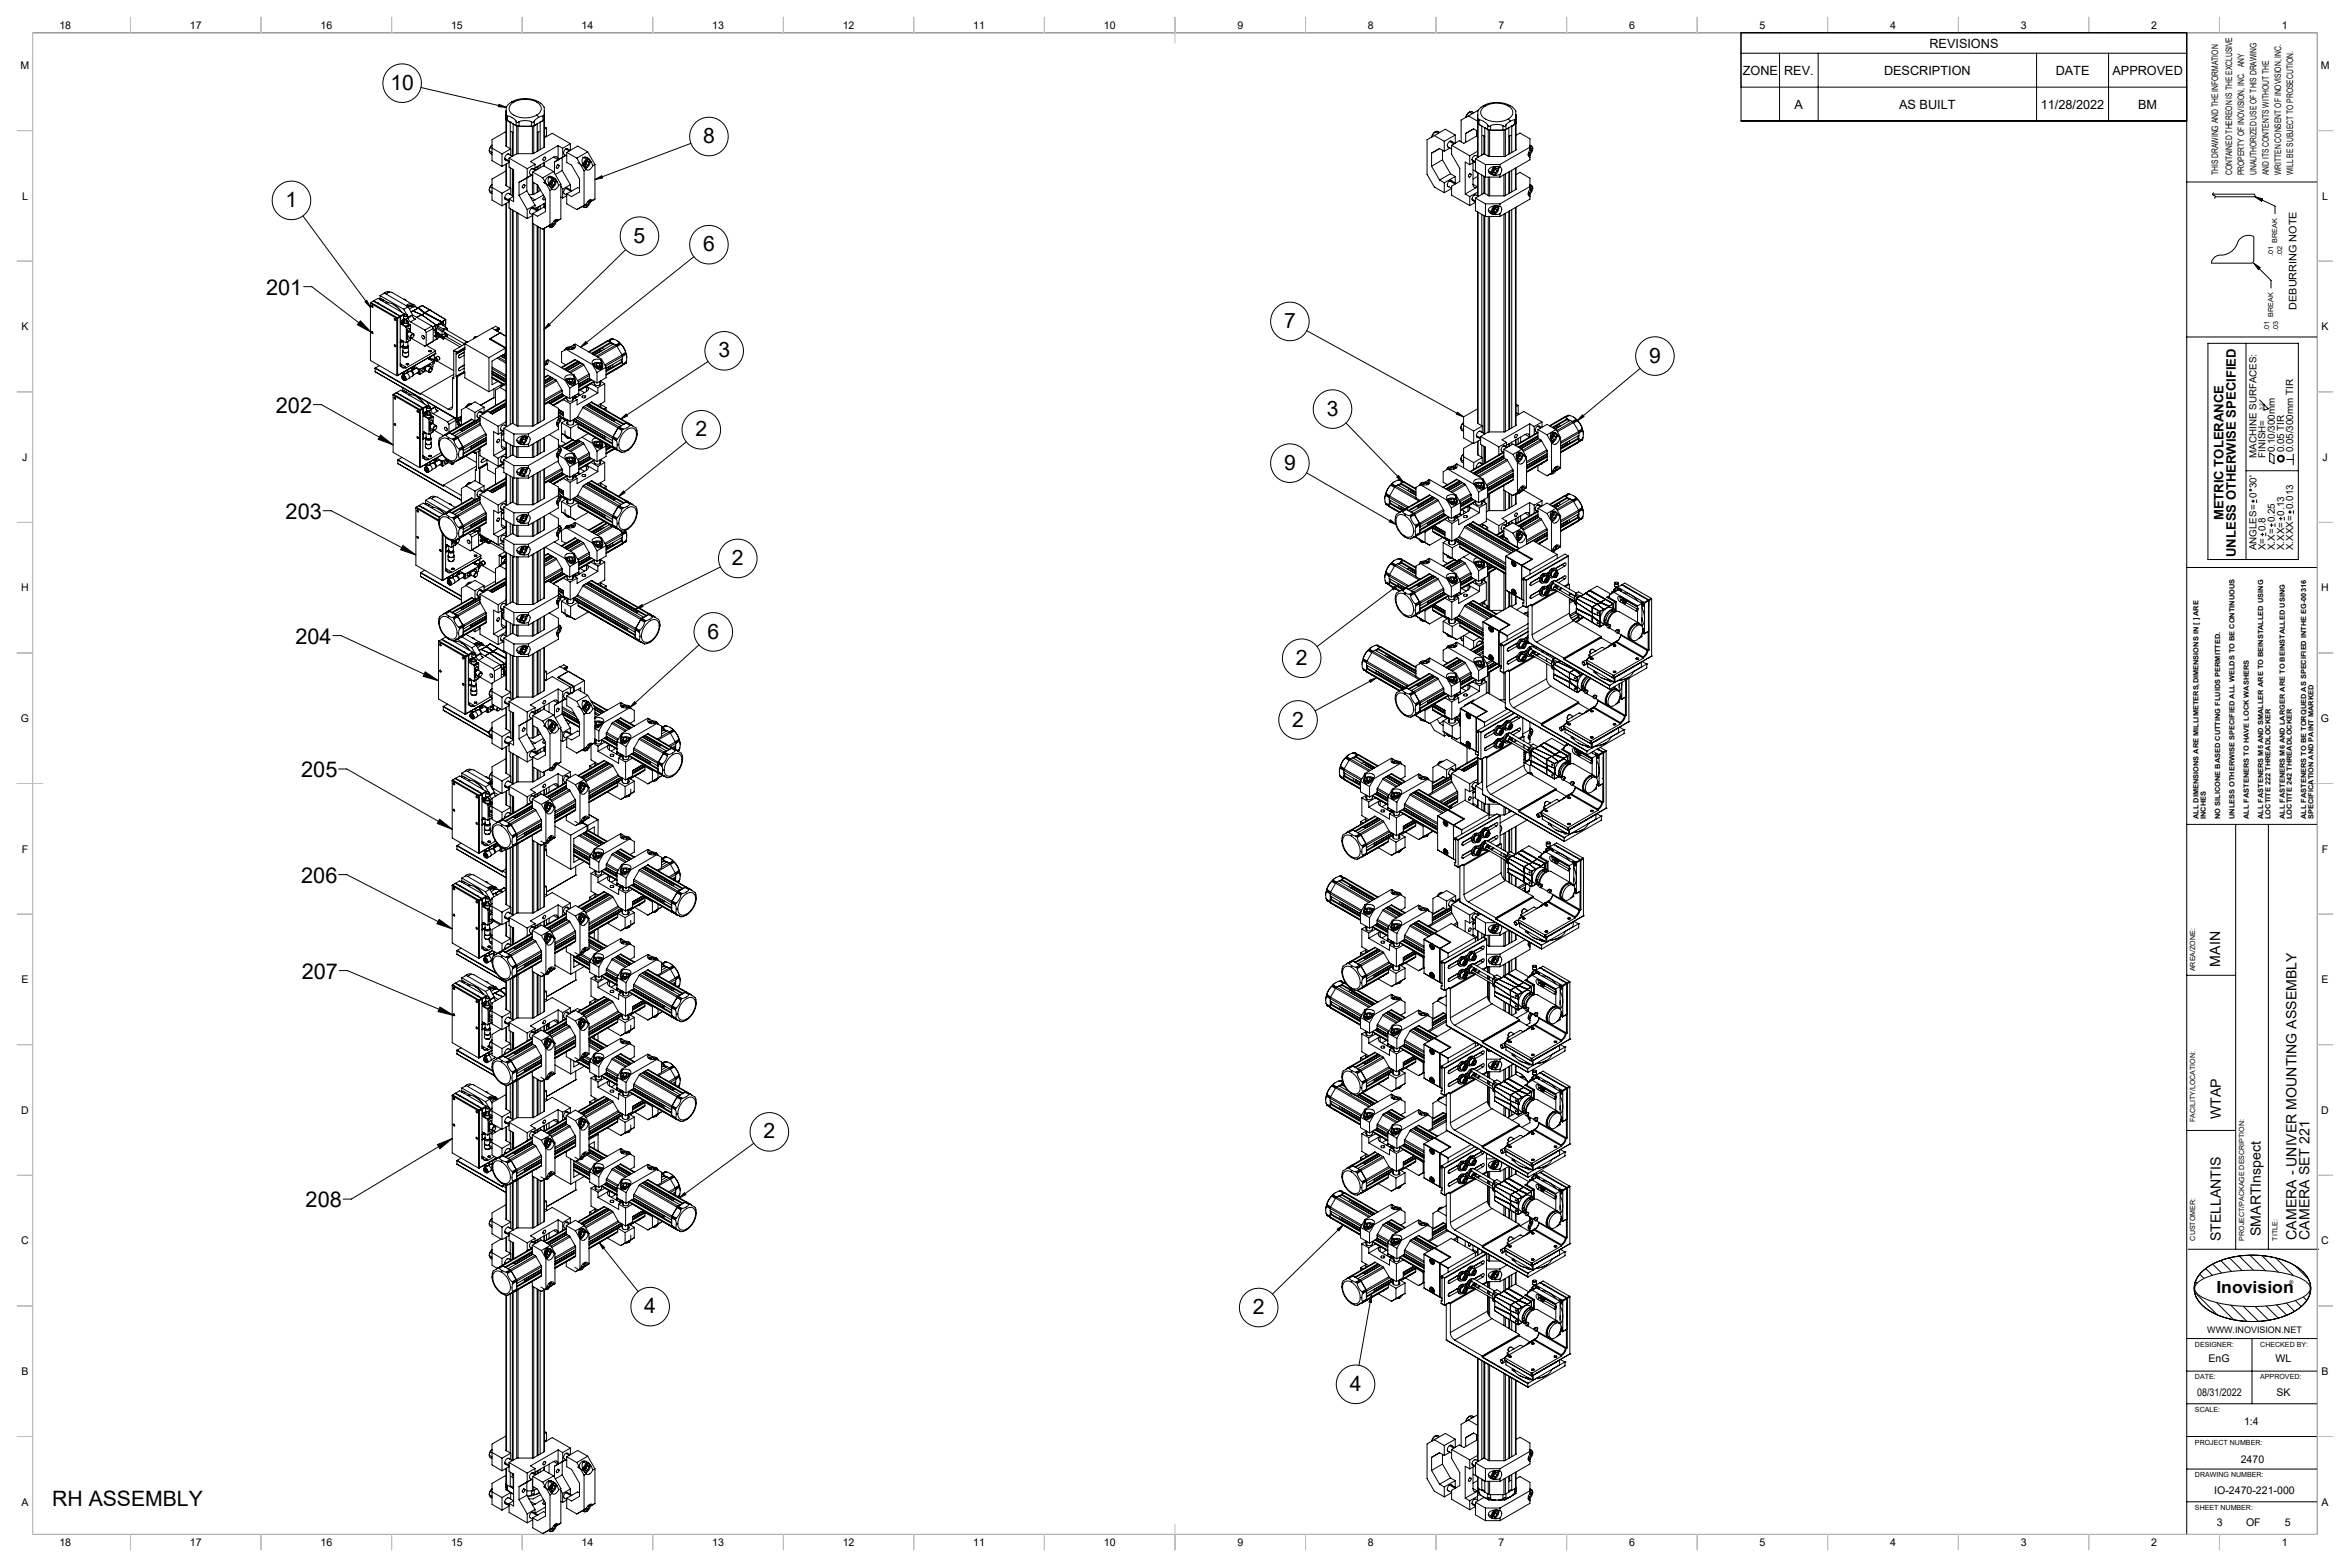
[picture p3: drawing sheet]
<svg xmlns="http://www.w3.org/2000/svg" width="914mm" height="610mm" viewBox="0 0 914 610" stroke-linecap="round" stroke-linejoin="round" font-family="sans-serif">
<defs><g id="words">
<g font-size="8.5">
<text x="103.6" y="114.7">201</text>
<text x="107.4" y="160.6">202</text>
<text x="111.1" y="201.9">203</text>
<text x="114.9" y="250.4">204</text>
<text x="117.2" y="302.4">205</text>
<text x="117.2" y="343.4">206</text>
<text x="117.4" y="380.8">207</text>
<text x="118.9" y="469.7">208</text>
</g>
<g font-size="8.2">
<text x="151.9" y="34.9">10</text>
<text x="273.6" y="55.7">8</text>
<text x="111.1" y="80.5">1</text>
<text x="246.5" y="94.4">5</text>
<text x="273.6" y="97.8">6</text>
<text x="499.6" y="127.6">7</text>
<text x="279.5" y="139.1">3</text>
<text x="641.7" y="141.1">9</text>
<text x="516.2" y="161.7">3</text>
<text x="270.6" y="169.8">2</text>
<text x="499.6" y="182.8">9</text>
<text x="284.8" y="219.8">2</text>
<text x="275.3" y="248.4">6</text>
<text x="504.2" y="258.6">2</text>
<text x="502.8" y="282.7">2</text>
<text x="297.1" y="442.9">2</text>
<text x="250.7" y="510.9">4</text>
<text x="487.5" y="511.2">2</text>
<text x="525.2" y="541.1">4</text>
<text x="20.3" y="586">RH ASSEMBLY</text>
</g>
<text font-size="6.5" x="862.4" y="503">Inovision</text>
<g font-size="5.5">
<text x="863.9" y="376" transform="rotate(-90 863.9 376)">MAIN</text>
<text x="864.2" y="435.5" transform="rotate(-90 864.2 435.5)">WTAP</text>
<text x="864.2" y="482.9" transform="rotate(-90 864.2 482.9)">STELLANTIS</text>
<text x="879.7" y="480.9" transform="rotate(-90 879.7 480.9)">SMARTInspect</text>
<text x="893.5" y="482.3" transform="rotate(-90 893.5 482.3)">CAMERA - UNIVER MOUNTING ASSEMBLY</text>
<text x="898.7" y="482.3" transform="rotate(-90 898.7 482.3)">CAMERA SET 221</text>
</g>
<g font-size="5.1">
<text x="865.2" y="202.4" transform="rotate(-90 865.2 202.4)">METRIC TOLERANCE</text>
<text x="870" y="216.7" transform="rotate(-90 870 216.7)">UNLESS OTHERWISE SPECIFIED</text>
</g>
<g font-size="4.9">
<text x="750.7" y="18.5">REVISIONS</text>
<text x="678.1" y="29.1">ZONE</text>
<text x="694.2" y="29.1">REV.</text>
<text x="733.1" y="29.1">DESCRIPTION</text>
<text x="799.9" y="29.1">DATE</text>
<text x="822" y="29.1">APPROVED</text>
<text x="698.3" y="42.3">A</text>
<text x="739" y="42.3">AS BUILT</text>
<text x="794.1" y="42.3">11/28/2022</text>
<text x="832" y="42.3">BM</text>
</g>
<g font-size="4.1">
<text x="23.1" y="11.2">18</text>
<text x="73.9" y="11.2">17</text>
<text x="124.7" y="11.2">16</text>
<text x="175.5" y="11.2">15</text>
<text x="226.3" y="11.2">14</text>
<text x="277.1" y="11.2">13</text>
<text x="327.9" y="11.2">12</text>
<text x="378.7" y="11.2">11</text>
<text x="429.5" y="11.2">10</text>
<text x="481.5" y="11.2">9</text>
<text x="532.3" y="11.2">8</text>
<text x="583.1" y="11.2">7</text>
<text x="633.9" y="11.2">6</text>
<text x="684.7" y="11.2">5</text>
<text x="735.5" y="11.2">4</text>
<text x="786.3" y="11.2">3</text>
<text x="837.1" y="11.2">2</text>
<text x="887.9" y="11.2">1</text>
<text x="8" y="26.9">M</text>
<text x="903" y="26.9">M</text>
<text x="8.6" y="77.7">L</text>
<text x="903.6" y="77.7">L</text>
<text x="8.3" y="128.5">K</text>
<text x="903.3" y="128.5">K</text>
<text x="8.7" y="179.3">J</text>
<text x="903.7" y="179.3">J</text>
<text x="8.2" y="230.1">H</text>
<text x="903.2" y="230.1">H</text>
<text x="8.1" y="280.9">G</text>
<text x="903.1" y="280.9">G</text>
<text x="8.4" y="331.7">F</text>
<text x="903.4" y="331.7">F</text>
<text x="8.3" y="382.5">E</text>
<text x="903.3" y="382.5">E</text>
<text x="8.2" y="433.3">D</text>
<text x="903.2" y="433.3">D</text>
<text x="8.2" y="484.1">C</text>
<text x="903.2" y="484.1">C</text>
<text x="859.3" y="529.7">EnG</text>
<text x="885.4" y="529.7">WL</text>
<text x="8.3" y="534.9">B</text>
<text x="903.3" y="534.9">B</text>
<text x="855" y="542.9">08/31/2022</text>
<text x="885.8" y="542.9">SK</text>
<text x="873.2" y="554.3">1:4</text>
<text x="871.9" y="569.1">2470</text>
<text x="861.6" y="581.1">IO-2470-221-000</text>
<text x="8.3" y="585.7">A</text>
<text x="903.3" y="585.7">A</text>
<text x="862.6" y="593.5">3</text>
<text x="873.9" y="593.5">OF</text>
<text x="889" y="593.5">5</text>
<text x="23.1" y="601.4">18</text>
<text x="73.9" y="601.4">17</text>
<text x="124.7" y="601.4">16</text>
<text x="175.5" y="601.4">15</text>
<text x="226.3" y="601.4">14</text>
<text x="277.1" y="601.4">13</text>
<text x="327.9" y="601.4">12</text>
<text x="378.7" y="601.4">11</text>
<text x="429.5" y="601.4">10</text>
<text x="481.5" y="601.4">9</text>
<text x="532.3" y="601.4">8</text>
<text x="583.1" y="601.4">7</text>
<text x="633.9" y="601.4">6</text>
<text x="684.7" y="601.4">5</text>
<text x="735.5" y="601.4">4</text>
<text x="786.3" y="601.4">3</text>
<text x="837.1" y="601.4">2</text>
<text x="887.9" y="601.4">1</text>
</g>
<text font-size="4" x="893.5" y="120.5" transform="rotate(-90 893.5 120.5)">DEBURRING NOTE</text>
<g font-size="3.8">
<text x="878" y="178.1" transform="rotate(-90 878 178.1)">MACHINE SURFACES:</text>
<text x="881.6" y="178.1" transform="rotate(-90 881.6 178.1)">FINISH=</text>
<text x="885.2" y="176" transform="rotate(-90 885.2 176)">0.10/300mm</text>
<text x="888.7" y="176" transform="rotate(-90 888.7 176)">0.05 TIR</text>
<text x="892.3" y="176" transform="rotate(-90 892.3 176)">0.05/300mm TIR</text>
<text x="878" y="190" transform="rotate(-90 878 190)">30'</text>
<text x="878" y="214.1" transform="rotate(-90 878 214.1)">ANGLES= 0</text>
<text x="881.6" y="214.1" transform="rotate(-90 881.6 214.1)">X= 0.8</text>
<text x="885.2" y="214.1" transform="rotate(-90 885.2 214.1)">X.X= 0.25</text>
<text x="888.7" y="214.1" transform="rotate(-90 888.7 214.1)">X.XX= 0.13</text>
<text x="892.3" y="214.1" transform="rotate(-90 892.3 214.1)">X.XXX= 0.013</text>
</g>
<g font-size="3.5">
<text x="863.1" y="68.2" transform="rotate(-90 863.1 68.2)">THIS DRAWING AND THE INFORMATION</text>
<text x="868.5" y="68.2" transform="rotate(-90 868.5 68.2)">CONTAINED THEREON IS THE EXCLUSIVE</text>
<text x="873.3" y="68.2" transform="rotate(-90 873.3 68.2)">PROPERTY OF INOVISION, INC. ANY</text>
<text x="878" y="68.2" transform="rotate(-90 878 68.2)">UNAUTHORIZED USE OF THIS DRAWING</text>
<text x="882.8" y="68.2" transform="rotate(-90 882.8 68.2)">AND ITS CONTENTS WITHOUT THE</text>
<text x="887.6" y="68.2" transform="rotate(-90 887.6 68.2)">WRITTEN CONSENT OF INOVISION, INC.</text>
<text x="892.3" y="68.2" transform="rotate(-90 892.3 68.2)">WILL BE SUBJECT TO PROSECUTION.</text>
<text x="858.8" y="518.8">WWW.INOVISION.NET</text>
</g>
<g font-size="2.7">
<text x="886.1" y="94.4" transform="rotate(-90 886.1 94.4)">BREAK</text>
<text x="884.5" y="99.8" transform="rotate(-90 884.5 99.8)">.01</text>
<text x="888.1" y="99.8" transform="rotate(-90 888.1 99.8)">.02</text>
<text x="884.5" y="123.3" transform="rotate(-90 884.5 123.3)">BREAK</text>
<text x="882.9" y="128.7" transform="rotate(-90 882.9 128.7)">.01</text>
<text x="886.5" y="128.7" transform="rotate(-90 886.5 128.7)">.03</text>
<text x="855.5" y="318.6" transform="rotate(-90 855.5 318.6)">ALL DIMENSIONS ARE MILLIMETERS,DIMENSIONS IN [ ] ARE</text>
<text x="858.3" y="318.6" transform="rotate(-90 858.3 318.6)">INCHES</text>
<text x="863.9" y="318.6" transform="rotate(-90 863.9 318.6)">NO SILICONE BASED CUTTING FLUIDS PERMITTED.</text>
<text x="869.5" y="318.6" transform="rotate(-90 869.5 318.6)">UNLESS OTHERWISE SPECIFIED ALL WELDS TO BE CONTINUOUS</text>
<text x="875" y="318.6" transform="rotate(-90 875 318.6)">ALL FASTENERS TO HAVE LOCK WASHERS</text>
<text x="880.6" y="318.6" transform="rotate(-90 880.6 318.6)">ALL FASTENERS M5 AND SMALLER ARE TO BEINSTALLED USING</text>
<text x="883.4" y="318.6" transform="rotate(-90 883.4 318.6)">LOCTITE 222 THREADLOCKER</text>
<text x="889" y="318.6" transform="rotate(-90 889 318.6)">ALL FASTENERS M6 AND LARGER ARE TO BEINSTALLED USING</text>
<text x="891.8" y="318.6" transform="rotate(-90 891.8 318.6)">LOCTITE 242 THREADLOCKER</text>
<text x="897.4" y="318.6" transform="rotate(-90 897.4 318.6)">ALL FASTENERS TO BE TORQUED AS SPECIFIED INTHE EG-00316</text>
<text x="900.2" y="318.6" transform="rotate(-90 900.2 318.6)">SPECIFICATION AND PAINT MARKED</text>
<text x="854.1" y="377.8" transform="rotate(-90 854.1 377.8)">AREA/ZONE:</text>
<text x="854.1" y="436.6" transform="rotate(-90 854.1 436.6)">FACILITY/LOCATION:</text>
<text x="854.1" y="482.6" transform="rotate(-90 854.1 482.6)">CUSTOMER:</text>
<text x="873.2" y="482.6" transform="rotate(-90 873.2 482.6)">PROJECT/PACKAGE DESCRIPTION:</text>
<text x="886.2" y="482.6" transform="rotate(-90 886.2 482.6)">TITLE:</text>
<text x="854.1" y="523.9">DESIGNER:</text>
<text x="879.5" y="523.9">CHECKED BY:</text>
<text x="854.1" y="536.6">DATE:</text>
<text x="879.5" y="536.6">APPROVED:</text>
<text x="854.1" y="549.3">SCALE:</text>
<text x="854.1" y="562">PROJECT NUMBER:</text>
<text x="854.1" y="574.7">DRAWING NUMBER:</text>
<text x="854.1" y="587.4">SHEET NUMBER:</text>
</g>
<text font-size="2.1" x="890.8" y="499.7">®</text>
<text font-size="1.9" x="880.6" y="159.4" transform="rotate(-90 880.6 159.4)">3.2</text>
</g></defs>
<g fill="none" stroke="#000" stroke-width=".39">
<path d="M12.7 12.7h889v584.2h-889zM677.4 12.7v34.4h173.5M850.9 12.7v584.2M163.8 34l33.2 7.7M199.1 39.6l-1.4 1.1-.7 1M199.1 39.6a10.4 10.4 0 0 1 12.4 1.7l.2 .4M199.1 39.6l.9 .1M200 39.7a2.8 2.8 0 0 0-1.9 2.9 2.8 2.8 0 0 0 2.4 2.5 9.7 9.7 0 0 0 8.3-.3M200 39.7a9 9 0 0 1 10.1 1.1 2.63 2.63 0 0 1-1.3 4M677.4 20.7h173.5M677.4 33.9h173.5M692.4 20.7v26.4"/>
<path d="M707.5 20.7v26.4M792.4 20.7v26.4M820.5 20.7v26.4M190.4 58.7l.2 .8 .9 .5M190.4 58.7l1.1 .6M191.1 56.8l.4-.3-.9 1.2-.2 1 .1-.8zM191.5 57.6l3.8 2.3M194.1 40.6l2.9 1.1-3.1-.2zM195.3 59.9v4.8M196.9 46.5l.2 .3M196.9 51.2l-5.4 3.1v8.2l3.8 2.2M197 43l-.1 13.8 1.8 1.1"/>
<path d="M197 41.8v2.7M197 44.5v1.8l.4 .6M197 44.5l.1 .8 .3-.1M197 41.7v.1M197.1 46.8l1.4 .8M197.1 46.8v10.2M197.4 45.2l1.7 .4 1.7 1.5M197.4 45.2v1.7M197.4 46.9l3.4 2M198.5 47.6h.1M198.5 47.6v10.2M198.7 57.9v2.6"/>
<path d="M198.7 57.9l-3.4 2M198.9 51.2l.8 .4M199.4 51.4l-.1 9.4-1.6-.9M199.7 48.2l1.3 .8M199.7 48.2v12.4M199.7 48.2h.1M200.8 48.9l1.2 .2M200.8 47.1l.5 .7 .7-.4M200.8 47.1v1.8M201 49l.6 .2M201 49v10.8M201.1 59.8l-3 1.7"/>
<path d="M201.6 49.2h5.6M201.6 49.2v10.6M202 47.4l2.4-.5 2.4 .5M202 49.1h4.8M202 47.4v1.7M206.8 47.4v1.7M207.2 49.2v10.6M207.7 49l-.5 .2M207.7 49v10.7M207.9 48.9l-1.1 .2M207.9 47.1l-.5 .7-.6-.4M207.9 47.1v1.8"/>
<path d="M208.8 44.8l.8 .8M209 48.2v10.7M209 48.2l-1.3 .8M209.4 51.4v7.3M209.6 45.6l-1.7 1.5M209.8 51.2l-.8 .4M210.1 47.6h.1M210.2 47.6v10.6M211.3 45.2l-1.7 .4M211.3 45.2v1.7M211.3 46.9l-3.4 2M211.6 46.8l-1.4 .8"/>
<path d="M211.6 46.8v10.6M211.7 41.7l.1 .1M211.8 43v14.3l-4.3 2.5h-6.4M211.8 41.8v2.7M211.8 44.5v1.8l-.5 .6M211.8 44.5l-.2 .8-.3-.1M211.8 46.5l-.2 .3M211.8 52.7l.8 .5M211.8 49.4l.9 .4M211.8 53.6l3.1-1.7 7 4M212.7 49.8v3.3M212.7 49.8l-.9 .5"/>
<path d="M217.2 56.7v5.5M217.2 56.7l1.7 1M217.2 56.7l-10.8 6.2 1.8 1M218.9 57.7v3.4M220.2 58l.6-.1 1.1 .6M220.2 58l-.6 .6a1.04 1.04 0 0 0 0 1.5l.9 .5M220.2 58l1.3 .7M220.5 59.3v3.9l1.9 1 3.1 5.4v5.1l-3.1 1.8-1.9-1.1M220.5 59.3l3.9 2.2M221.9 55.9v2.6M221.9 55.9l-3 1.8M228.7 59.1l-4.3 2.4"/>
<path d="M228.7 59.1l2.8 4.9M228.7 59.1l-3.9-2.3-4.3 2.5M268.9 55.8l-37.4 14M558.1 52.7l-2.8 1.7v13.4l2.8 4.9 3.9 2.3M558.1 52.7l3.9 2.3M558.6 51.3l-.9 .7-.5 1.3M558.6 51.3l.7-.2 .9 .4M558.6 51.3l-.9 .7-.6 1.3M558.6 51.3l1 .6M561.3 58.5v3.7M562 55v3.8M562 58.8l-1.9-1-3.1 1.8v5.1"/>
<path d="M563.2 57l1.6 1M564 55l1.7 1M564.2 57.6l-2.2 1.2M564.4 54.9l1.7 .9M564.8 56.5v3.5l3.2 5.5v5.1l-3.2 1.8v3.5l7.1 4.1M564.8 56.5l7.1 4.1M565 55.2a1 1 0 0 0-1.1-.2 1 1 0 0 0-.6 1 .81 .81 0 0 0-.2 .8 .81 .81 0 0 0 .7 .6M566.2 52.5v3.2M566.2 52.5l-3.8-2.2-4.3 2.4M566.2 52.5l-4.2 2.5M571.1 44.1l.7-.5-.8 .7-.6 1.3zM571.4 45.1l3.5 2"/>
<path d="M571.8 43.6l.8-.2 .8 .5M571.8 43.6l1.1 .6M574.5 50.8v2.2M574.9 47.9l.2 .4M574.9 52.7l-5.3 3.1-1.8-1-3 1.7M574.9 51l-1.5-.9-3.1 1.8v3.5M574.9 58.8l-3 1.8M575 44.5l-.1 16.4M575 46v1.9l.5 .5M575 46l.1 .8 .4-.1M575.1 48.3l1.5 .7M575.1 48.3v12.7"/>
<path d="M575.3 42.8l-6.8 3.9v8.5M575.5 46.7a4.8 4.8 0 0 1 3.4 1.9M575.5 46.7v1.7M575.5 48.4l3.4 1.9M576.6 49h.1M576.6 49v11.3M576.9 52.6l.8 .5M577.2 41.1l-.9 .7a2.62 2.62 0 0 0-1.3 3.1v1.1M577.2 41.1a10.4 10.4 0 0 1 12.3 1.7l.3 .5v2.7M577.2 41.1l.8 .1M577.4 52.9v7M577.5 59.8l-3.4 2"/>
<path d="M577.7 49.7h.1M577.7 49.7l1.4 .9M577.7 49.7v10.3M578 41.2a2.7 2.7 0 0 0-1.9 2.6 2.7 2.7 0 0 0 1.9 2.5 9.7 9.7 0 0 0 8.8 0M578 41.2a9.1 9.1 0 0 1 10.1 1.1 2.62 2.62 0 0 1-1.3 4M578.9 50.3l1.1 .3M578.9 48.6v1.7M578.9 48.6l.5 .7 .6-.4M579.1 50.6l.5 .1M579.1 50.6v10.1M579.6 50.7h5.6M579.6 50.7v10.2"/>
<path d="M580 48.9l2.4-.5 2.4 .5M580 50.6h4.8M580 48.9v1.7M584.8 48.9v1.7M585.2 50.7v10.2M585.8 50.6l-.6 .1M585.8 50.6v10.1M586 50.3l-1.2 .3M586 48.6l-.6 .7-.6-.4M586 48.6v1.7M586.8 46.3l.9 .9M587.1 49.7h.1"/>
<path d="M587.1 49.7v10.3M587.1 49.7l-1.3 .9M587.4 52.9v6.9M587.7 47.2l-1.7 1.4M587.9 52.6l-.8 .5M588.2 49h.1M588.2 49v10.3M589.4 46.7l-1.7 .5M589.4 46.7v1.7M589.4 48.4l-3.4 1.9M589.7 48.3l-1.5 .7M589.7 48.3v10.2"/>
<path d="M589.8 44.6l.1 13.7-4.4 2.6h-6.2l-1.8-1.1M589.8 46v1.8l-.4 .6M589.8 46l-.1 .8-.3-.1M589.9 47.9l-.2 .4M589.9 52.6l1.5-.8 3.9 2.2v4.3a1.83 1.83 0 0 0 0 2.9M594.7 59.6l.4 .1M594.7 59.4l.4 .3M595.2 58.4l.6 .4M595.3 56.8a.86 .86 0 0 1 .9 .3 .86 .86 0 0 1 .2 .9M595.3 57.2a.73 .73 0 0 1 .8 0 .73 .73 0 0 1 .3 .8M595.3 56.5l.7 .4M595.3 57.8h.5v1"/>
<path d="M595.3 57.3l-11.7 6.7M595.8 58.8l-.7 .9M596.4 58l-.6 1.5-.7 .6M190.4 74l.2 .8 .9 .5M190.4 74l1.1 .6M191.1 72.1l.4-.3-.9 1.2-.2 1 .1-.8zM191.5 72.9l3.8 2.3M195.3 75.2v4.9M196.4 76.9l1.7 1M196.4 61.6l1.7 .9M196.5 77.4l1.6 .9M196.5 62.1l1.6 .9"/>
<path d="M196.9 63.9v8.3l1.8 1M196.9 79.2v86.5M196.9 66.5l-5.4 3.1v8.2l3.8 2.3M197.1 63.7v8.6M197.1 79.1v86.8M197.7 75.2l2.1 1.2-1.7 1M198.1 61.5v3.5l1.7 1v12.5l-1.7-1.1M198.1 77.4v3.5l7 4.1M198.1 63.2l-2.8 1.5M198.1 78.5l-2.8 1.6M198.1 61.5l7 4.1M198.3 60.2a1 1 0 0 0-1.1-.2 1 1 0 0 0-.6 1 .8 .8 0 0 0-.3 .8 .8 .8 0 0 0 .7 .6"/>
<path d="M198.3 75.5a1.02 1.02 0 0 0-1.1-.2 1.02 1.02 0 0 0-.6 1 .8 .8 0 0 0-.3 .8 .8 .8 0 0 0 .7 .6M198.5 65.3v7.8M198.7 73.2v2.6M198.7 73.2l-3.4 2M199.4 65.8v10.3M199.7 65.9v10.4M202 70.9v5.1M202 76l3.1 5.5M203.7 71.8l-.3 .3a.56 .56 0 0 0-.3 .7 .56 .56 0 0 0 .7 .4 .56 .56 0 0 0 .4-.7l.1-.4M203.7 71.8h.4l.2 .3M203.7 71.8l.6 .3M205 69.2v5.1"/>
<path d="M205 69.2l-3 1.7M205 74.3l-3 1.7M205 74.3l1.4 2.4M205.1 65.6v3.5M205.1 69.1l1.8-1-1.9 1.1M205.1 69.1l-3.1 1.8M206.4 76.7l1.8 3.1M206.4 76.7l1.8 1.1M206.9 65.6l.6-.1 1.1 .7M206.9 65.6l-.6 .7-.3 .8 .3 .6 1 .6M206.9 65.6l1.3 .8M207.2 68.2v7.5"/>
<path d="M207.3 67v3.8l1.8 1.1 3.1 5.4v5l-3.1 1.8-1.8-1M207.3 67l3.9 2.2M207.7 71v4.6M208.2 77.8l-1.1 .2M208.2 63.9v2M208.2 63.9l-3.1 1.7M208.2 79.8l-3.1 1.7M209 64.8v1.1M209 71.8v3M209.4 64.6v1.1M209.4 72.3v2.3M210.2 64.2v1.1"/>
<path d="M210.2 73.7v.5M210.4 74l-2.9 1.7h-1.7M211.2 69.2l2.8 4.9M211.4 75.9l-3.2 1.9M211.5 70.9l2.4 1.4M211.6 63.3v1.3M211.6 79.2v1.5M211.8 61.2a.62 .62 0 0 0-.6 .6 .62 .62 0 0 0 .6 .6l.5-.9M211.8 61.2h.4l.1 .3M211.8 76.5a.62 .62 0 0 0-.6 .6 .62 .62 0 0 0 .6 .6l.4-.5M211.8 61.2l.5 .3M211.8 63.2v1.5"/>
<path d="M211.8 79.1v1.7M212.2 78.9l-4 2.3v-1.4M213.4 68.7a2.97 2.97 0 0 0-1.4 2.5M213.4 68.7l.8-.2 1.8 1.1M213.4 68.7l1.6 .9M213.9 72.3l1 1.3M214 74.1v13.5M214.7 71.5l-.3 .1M214.7 71.5l.8 .5M214.9 70.9l-.4 .6M214.9 73.6l-.9 .5M214.9 70.9l-.2 .6"/>
<path d="M214.9 70.7v.2M215 69.6a2.96 2.96 0 0 0-1.4 2.6M215 69.6a.91 .91 0 0 1 1.1 0 .91 .91 0 0 1 .3 1.1M215 69.6l.2 .4M215 70.7l-.1 .2M215.2 70a1.89 1.89 0 0 0-.7 3l.7-.2M215.2 72.8l-.8 .3M215.2 70a.76 .76 0 0 1 .8-.1 .76 .76 0 0 1 .4 .8M215.3 70.5l.7 .4M215.4 61.1a1.09 1.09 0 0 1 1.2-.1 1.09 1.09 0 0 1 .6 1.2M215.4 66.7l-4.2 2.5M215.4 66.7l2.8 4.9"/>
<path d="M215.4 66.7l-3.9-2.2-4.2 2.5M215.4 61.1l-7.2 4.2M215.4 61.1l1.8 1.1M215.8 63v4.3M215.9 69.5a1.5 1.5 0 0 0-2.2-.5 1.5 1.5 0 0 0-.3 2.2l.5 1.1M216 70.9l-.5 1.1M216 70.9l-.5-.6-.8 .5-.4 1.1 .4 .5 .8-.4M216.3 69.9l.5 .7M216.4 70.7a2.65 2.65 0 0 1-1.2 2.1M216.4 70.4l.4 .2M216.8 70.6l.5 1.5M217 64.2a.64 .64 0 0 0-.6 .6 .64 .64 0 0 0 .6 .6l.5-.9"/>
<path d="M217 64.2l.4-.1 .1 .4M217 64.2l.5 .3M217.2 62.2l-1.4 .8M217.3 72.1a1.77 1.77 0 0 1-2.4 1.5M218.2 71.6v13.5M218.2 71.6l-.9 .5M218.2 72.4l.7 1.2M218.2 76.7l.7 .3M218.8 61.2v5.1M218.8 66.3l-2.7 1.6M218.8 61.2l-3 1.8M218.8 66.3l3.1 5.5"/>
<path d="M218.9 73.6v3.4M218.9 61.1l-1.7 1.1M218.9 61.1l1.3-.7-1.4 .8M220.2 73.3l.6-.1 1.8 1M220.2 73.3l-.6 .6a1.04 1.04 0 0 0 0 1.5l.9 .6M220.2 73.3l2 1.1M220.5 75.4v3.9l3.9 2.2 2.9-1.6M220.5 76.1l-1.6 .9M221.9 71.8v2.1M221.9 71.8l-3 1.8M224.4 61.5l2.9 4.9M224.7 63.3l2.4 1.4"/>
<path d="M225.5 73.4l-.7-.4-4.3 2.4M226.6 61.1l1.6 .9M226.8 64.5h.1M227.1 64.7l1 1.2M227.2 79.9a.73 .73 0 0 0 .4 .7 .73 .73 0 0 0 .8-.1M227.3 66.4v13.5M227.6 61l1.6 .9M227.9 63.8l.9 .5M228.1 79.4l-1 .6M228.1 63.3l-.4 .6 .2-.1M228.1 65.9l-.8 .5M228.1 79.4l-.8 .5"/>
<path d="M228.1 63.3l-.2 .5M228.2 79.3l.6 .3M228.2 63l-.1 .3zM228.2 62a3.1 3.1 0 0 0-1.4 2.5M228.2 62a.91 .91 0 0 1 1.1 0 .91 .91 0 0 1 .4 1M228.2 62l.2 .3M228.4 62.3a1.92 1.92 0 0 0-.7 3l.7-.1M228.4 65.2l-.8 .3M228.4 62.3a.77 .77 0 0 1 .9-.1 .77 .77 0 0 1 .4 .8M228.5 62.9l.7 .4M228.8 79.6l-.8 .5-.3-.4M228.8 78.4l.4 .2"/>
<path d="M229 78.2l.2 .4M229.1 61.8a1.5 1.5 0 0 0-2.1-.5 1.5 1.5 0 0 0-.4 2.2l.5 1.2M229.2 78.6l-.4 1M229.2 63.3l-.4 1M229.2 63.3l-.4-.6-.8 .4-.4 1.1 .4 .6 .8-.5M229.6 62.3l.4 .7M229.6 77.8l.1 .5M229.6 77.8l.1 .3M229.7 78.3l-.4 1.3-.9 .9M229.7 63l-.4 1.2-.9 1M229.7 78.1v.2M229.7 78.1l.3 .2"/>
<path d="M229.7 62.8l.3 .2M230 63l.6 1.5M230 78.3l-.4 .3M230.6 64.5a1.77 1.77 0 0 1-2.5 1.4M230.6 78a1.77 1.77 0 0 0-2.5 1.4M230.6 78l-.6 .3M231.5 69.9l2.6-1.5 .4 .9zM231.5 64v13.5M231.5 64l-.9 .5M231.5 77.5l-.9 .5M231.5 77.5l-1.9 1M557 64.7l3.1 5.3"/>
<path d="M560.1 70l1.9 1.1M561.3 62.2l-4.3 2.5M561.3 62.2l3.1 5.4M562 71.1v3.9M563.2 72.3l1.6 1M564 70.3l2.2 1.3M564.4 67.6l-4.3 2.4M564.4 67.6l1.8 1.1M564.4 70.2l2.2 1.2M564.8 73.3l-2.8 1.7M565 70.5a1 1 0 0 0-1.1-.2 1 1 0 0 0-.6 1 .81 .81 0 0 0-.2 .8 .81 .81 0 0 0 .7 .6M566.2 68.7v2.5"/>
<path d="M566.2 68.7l-4.2 2.4M570.1 75.5l1.8 1M571.9 67.6a.62 .62 0 0 0-.6 .6 .62 .62 0 0 0 .6 .7l.5-1M571.9 67.6h.4l.1 .3M571.9 60.6v3.5M571.9 76.5v3.5M571.9 64.1l-1.8-1.1v12.5M571.9 67.6l.5 .3M572.8 62.1l.1 .5 1.2 .7M572.8 77.4l.1 .5 1.2 .7M572.8 77.4l1.3 .8M572.8 62.1l1.3 .8"/>
<path d="M573.2 71.7a1.06 1.06 0 0 0 .5 1.2 1.06 1.06 0 0 0 1.2-.2M573.2 66.1l1.7 1v9.1M573.2 63.4v8.3M573.2 71.7l1.7 1M573.7 63l-1.8 1.1M574.1 61.8v4.9l3.9 2.2M574.1 77.1v4.9l3.9 2.2M574.1 61.8l3.9 2.2M574.1 77.1l3.9 2.2M574.1 78.7l-2.2 1.3M574.9 72.7l-4.8 2.8M574.9 74.8l-3 1.7"/>
<path d="M574.9 68.6l-1.7 1M575.1 67.3v9M575.3 61.1l-1.5-.6-.8 .7-.2 .9M575.3 76.4l-1.5-.6-.8 .8-.2 .8M576.6 68.1v7.5M577.4 68.6v6.6M577.7 68.8v6.5M578 64v4.9M578 79.3v4.9M578 68.9h5.6M578 64h5.6M578 79.3h5.6"/>
<path d="M579.1 68.9v7.2M579.1 66.5l.5 .9 1 .5M579.1 66.4l1.2 .7M579.5 67.3l1.2 .7M579.6 68.9v7.3M580.3 67.1a.91 .91 0 0 0 .5 .9 .91 .91 0 0 0 1.1-.2M580.3 67.1h.3M580.6 67.1a.77 .77 0 0 0 .4 .8 .77 .77 0 0 0 .9-.1M581.1 68.1l.9 .1M581.2 66.9l.7 .4M581.3 66.4l-.1 .1zM581.5 64.8l-.8 .9-.4 1.4"/>
<path d="M581.7 67.9l.3 .3M581.7 65.9v-.2l-.4 .7M581.7 65.9l.9 .5M581.7 65.9l-.4 .5M582.6 66.4v-.9l-.7-.1-.7 .9v.9l.7 .1M582.6 66.4l-.7 .9M583 64.9l.1 .8M583.1 65.7a.89 .89 0 0 0-.7-1 .89 .89 0 0 0-1 .6l-.8 1.8M583.1 65.7l-.5 1.5-.7 .6M583.6 67.9l-1.6 .3M583.6 65a3.7 3.7 0 0 0-4.4 1.1l-.1 .4M583.6 65a1.74 1.74 0 0 1 0 2.9"/>
<path d="M583.6 64v1M583.6 67.9v1M583.6 79.3v1M585.2 68v8.2M585.8 67.7v8.4M587.1 66.9v8.4M587.4 66.7v8.4M588.2 66.3v8.3M589.7 65.4v8.4M589.9 67.9l1.5-.8 3.9 2.2v4.3a1.83 1.83 0 0 0 0 2.9M589.9 65.3v8.4l-4.4 2.5h-6.2l-1.8-1.1-3.4 2M594.7 74.9l.4 .1"/>
<path d="M594.7 74.7l.4 .3M594.9 60.3l.4 .2M594.9 75.6l.4 .2M595 75.6l-.4 .1M595 60.3l-.4 .1M595.1 75.5l-.5 .1M595.1 60.1l-.5 .2M595.1 75.5l-.1 .1M595.1 60.1l-.1 .2M595.2 73.7l.6 .4M595.3 60.5v.7M595.3 60v.5"/>
<path d="M595.3 75.8v.7M595.3 75.3v.5M595.3 72.1a.86 .86 0 0 1 .9 .3 .86 .86 0 0 1 .2 .9M595.3 72.5a.73 .73 0 0 1 .8 .1 .73 .73 0 0 1 .3 .7M595.3 72.6l-11.7 6.7M595.3 71.8l.7 .4M595.3 73.1h.5v1M595.3 61.2v1l-11.7 6.7M595.3 76.5v1l-11.7 6.7M595.8 74.1l-.7 .9M596.4 73.3l-.6 1.5-.7 .7M850.9 70.8h50.8"/>
<path d="M861 75.5h16.1l.4 .5-.4 .6h-15.1M861.5 75a.63 .63 0 0 0-.5 .8 .63 .63 0 0 0 .9 .4l.1 .5-.5 .4M877.5 76.6l2.9 .8-.5 .9zM877.5 76.6l7.7 3.6v2.9M117.9 84l26.2 35.6M198.5 81.2v84M199.4 81.7v83M199.7 81.8v83M201 82.6v83M201.6 82.9v82.8M205.1 81.5v3.5M206.9 80.9h.6l1.8 1"/>
<path d="M206.9 80.9l-.6 .7-.3 .8 .3 .6 1 .6M206.9 80.9l2.1 1.2M207.2 83.9v81.8M207.3 83.1v3.9l3.9 2.2 2.8-1.6M207.3 83.8l-2.2 1.2M207.7 87.2v78.4M209 80.7v1M209 87.9v76.9M209.4 80.5v1.3M209.4 88.2v76.4M210.2 80.1v1.3M210.2 88.6v75.6"/>
<path d="M211.6 88.9v74.4M211.8 88.8v74.4l-4.3 2.5h-6.2l-1.9-1-3.4 1.9M212.2 81l-.7-.4-4.2 2.5M213.3 87.9l.7 .4M213.6 87.8a.89 .89 0 0 0 1.6 .3M213.9 87.6a.73 .73 0 0 0 .5 .7 .73 .73 0 0 0 .8-.2M214.9 87.1l-1 .5M214.9 87.1l-.9 .5M214.9 86.9l.6 .4M215.5 87.3l-.8 .4-.3-.4M215.5 86l.5 .2M215.7 85.9l.3 .3"/>
<path d="M216 86.2l-.5 1.1M216.3 85.5l.1 .5M216.4 85.4v.6M216.4 86a2.65 2.65 0 0 1-1.2 2.1M216.4 85.7l.4 .2M217.3 85.6a1.77 1.77 0 0 0-2.4 1.5M217.3 85.6l-.5 .3M218.2 85.1l-1.8 1.1 .4-.3M218.2 85.1l-.9 .5M226.6 80.3l.6 .4M226.9 80.2a.89 .89 0 0 0 1.5 .3M243.5 97.1l-31.9 31.2"/>
<path d="M270 99.9l-44.1 35.2M574.9 82.4v82.3l1.9 1M575.1 82.6v82.2M576.6 83.4v82.3M577.4 83.9v84.8M577.7 84.1v84.7l-1.9-1.1M578 84.2h5.6M579.1 84.2v83.9M579.1 81.7l1.2 .7M579.5 82.6l1.2 .7M579.6 84.2v83.8M580.3 82.4a.91 .91 0 0 0 .5 .9 .91 .91 0 0 0 1.1-.2"/>
<path d="M580.3 82.4h.3M580.6 82.4a.77 .77 0 0 0 .4 .8 .77 .77 0 0 0 .9-.1M581.1 83.4l.9 .1M581.2 82.2l.7 .4M581.3 81.7l-.1 .1M581.3 81.7l-.1 .2M581.5 80.1l-.8 .9-.4 1.4M581.7 83.2l.3 .3M581.7 81.2v-.2l-.4 .7M581.7 81.2l.9 .5M581.7 81.2l-.4 .5M582.6 81.7v-.9l-.7-.1-.7 .9v.9l.7 .1"/>
<path d="M582.6 81.7l-.7 .9M583 80.2l.1 .8M583.1 81a.89 .89 0 0 0-.7-1 .89 .89 0 0 0-1 .6l-.8 1.8M583.1 81l-.2 .9-1 1.2M583.6 83.2l-1.6 .3M583.6 80.3a3.7 3.7 0 0 0-4.4 1.1l.2 1.1 1.2 .8M583.6 80.3a1.74 1.74 0 0 1 0 2.9M583.6 83.2v1M585.2 83.3v84.7M585.8 83v84.9M587.1 82.2v84.9M587.4 82v84.9"/>
<path d="M588.2 81.6v84.9M589.7 80.8v84.8M589.9 80.6v84.9l-4.4 2.5h-6.3l-3.1 1.8M118.1 111.5h3.2l23.2 17.8M142 117.4l.7-.5 1.4 2.7zM144.3 117.7l-.2 .3 10.3 5.9M144.3 117.7l-.2 22.5 10.3 6M144.3 117.7l10.3 5.9M144.6 118.9l.4 .1v.6l-.3-.1zM144.7 118.9l.4 .6M145.3 117.1l-1 .6M145.3 117.1l10.2 5.9"/>
<path d="M145.5 117l10.2 5.9M145.5 117l1.5-.9 10.3 5.9M145.5 117l-.2 .1M147.1 117.9v.3M147.1 117.9h-.1M147.9 116.1l-.2 .4M147.9 115v1.6M147.9 115l9.2 5.3M147.9 115l1.7-1 9.2 5.3M148.2 116.7l.1-.5 2.8 1.6M149.3 116.7l-.6 .4M150.1 117.9a6.5 6.5 0 0 1 6.1 3.5"/>
<path d="M150.2 114.4l1.4-.7 1 .1 7.8 4.5M151.7 113.7a2.03 2.03 0 0 0-2.5 .6M153.1 118.5l1.7 1.2 1.5 1.7M157.2 116.5h.5l.3 .4M158 118.9a1.74 1.74 0 0 1 1.7-.8 1.74 1.74 0 0 1 1.4 1.2M158.8 119.3l-1.7 1M158.8 119.3l1.7 3.1M159.2 118.8l-.8 .3M160.6 119.5l-.7-.3-1 .4M160.7 119.1a1.68 1.68 0 0 0-2.2 .1M160.7 118.5a.67 .67 0 0 1 .7 .1 .67 .67 0 0 1 .2 .7M161 119.3a1.49 1.49 0 0 0-2.2 .1"/>
<path d="M162.7 119.9a2.22 2.22 0 0 0-3.4 .5M162.7 119.9h.1M162.7 119.9l-.7 .4M162.7 119.9l2.5 1.9M162.7 119.7h.1M162.7 119.8v.1M162.7 119.8h.1M162.7 119.7v.1M162.7 119.8l2.6 2M162.8 119.7l-.1 .1M162.8 119.7l2.5 1.9M164.2 118.9l3 1.7"/>
<path d="M164.2 118.9h.1M164.2 118.9l-1.5 .8M861.6 100.2l1.1-.7a10.8 10.8 0 0 0 5.5-1.6l2-2.4a4.8 4.8 0 0 1 6.8-3.5v9.4l-.5 .8-16 .2 .2-1.1zM877 102.4l2.4 1.7-.7 .7zM879.1 104.5l4.6 4.6v2.9M140.2 124.8l4.3 4.5-5.4-3zM144.6 129.1l.4 .1v.6zM144.7 129l.4 .7M153.5 134.2l.4 .2v.5l-.4-.3zM153.5 124h.2a.34 .34 0 0 1 .3 .3 .34 .34 0 0 1-.3 .3zM153.6 134.1l.4 .7M153.6 123.9l.4 .7"/>
<path d="M154.2 122l-.1 .2M154.4 123.9h.3M154.4 123.9v22.3M154.6 123.6l-.2 .3M154.6 123.6l.1 .3M154.7 123.9l-.1 22.3M155.5 123l-.9 .6M155.5 123l.2 .3-1 .6M155.5 123l.2 19.5 .4-.2M155.7 133.1l.2 .1-.2-.1M155.7 122.9l.2 .3M155.7 125h.2"/>
<path d="M155.9 123.2v2.8M155.9 126l2 1.2M156.2 125.2l.1 .3M156.2 132.7l.1 .3 .6-.2 .1 1.7M156.2 132.7l.1-.3 .1 .5 .5-.2M156.2 132.6l.1 .3M156.3 125.5h.1M156.3 132.9h.1M156.4 125.1h.2M156.4 132.5l.2 .1M156.4 125.1l.2 .1M156.5 132.5h-.1"/>
<path d="M156.5 125l.2 .2M156.6 125.1v.1M156.6 124.9l.1 .1M156.6 125l-.2 .1M156.6 125l.1 .1M156.6 132.6h.1M156.6 124.5h.4M156.6 124.9v.1M156.6 125.2h.1M156.6 132.6l.1 .1M156.6 124.9h.3M156.7 136.7v1.4l.3 .5"/>
<path d="M156.7 124.8v.1M156.7 124.8l-.1 .1M156.7 125.1v.1M156.7 132.6v.1M156.7 125v.1M156.7 124.9h.2M156.8 135v1.6a1.21 1.21 0 0 0 2.1 0v-1.6M156.8 136.4a1.06 1.06 0 0 0 1 .9 1.06 1.06 0 0 0 1.1-.9M156.8 125.6l-.9 .4M156.9 134.5a1.05 1.05 0 0 0 .7 1.2 1.05 1.05 0 0 0 1.2-.5v-.7M156.9 124.9l-.2 .1M156.9 134.5l-1 .6"/>
<path d="M156.9 134.5l-1.2 .7 .2-.1M157 134.5a1.02 1.02 0 0 0 1.7 0M157 134.5a1 1 0 0 0 1.7 0M157 138.6l.7 .2 .9-.2M157.1 124.9l-.1-.3a.48 .48 0 0 0-.6 .2 .48 .48 0 0 0 .2 .7l.2-.2v.9a1.14 1.14 0 0 0 2 0v-.9M157.1 124.9v-.3a.52 .52 0 0 0-.8 .2 .52 .52 0 0 0 .3 .7l.2-.1M157.1 120.3l1.3 2.2a.64 .64 0 0 1-.6 .7 .64 .64 0 0 1-.6-.6l.1-.2M157.1 122.7v1.1a.86 .86 0 0 0 1.5 0v-1.1M157.2 124.8l-.1 .1M157.3 122.5a.55 .55 0 0 1 .7-.3 .55 .55 0 0 1 .3 .7h-.7zM157.3 124h1.1M157.3 122.4l-1.4 .8"/>
<path d="M157.3 122l-1.6 .9M157.3 122l.2 .3M157.3 138.8h.9M157.4 122.4h-.1M157.5 122.3h.1M157.5 124.1v1.1M157.5 122.3h-.1M157.5 124.7l-.3 .1M157.9 133.3l-2-1.1v2.9M157.9 127.2l.2 .3M158.1 127.5l-.2 5.8M158.2 124.7a.49 .49 0 0 1 .5 .5 .49 .49 0 0 1-.6 .5l-1-.3-.1-.3 .2-.3"/>
<path d="M158.2 124.1v1.1M158.2 138.8h.1M158.3 138.8h.1M158.4 130.8h.1M158.4 130.8l.2 .3M158.4 130.8v.5M158.4 130.5h.1M158.4 130.1h.1M158.4 130h.1M158.4 128.4l.6 .4M158.5 124.8a.5 .5 0 0 1 .3 .6 .5 .5 0 0 1-.5 .4 .8 .8 0 0 1-1 0 .8 .8 0 0 1-.3-.9h.1M158.5 130.8l.1 .3"/>
<path d="M158.6 131.2l-.2 .5M158.6 131.1l-.2 .3M158.6 122.9l.3 .5M158.7 129.3l.1 .1M158.7 134.3a.89 .89 0 0 1-.9 .8 .89 .89 0 0 1-.8-.7M158.7 132.8v1.7M158.8 129.3l-.4 .3M158.8 125.8l.8 .4M158.9 123.7l.2 .8 .6 .7M158.9 123.4v.3M158.9 127.7l.5 .3M159 136.7v1.4a1.29 1.29 0 0 1-2 .5"/>
<path d="M159 128.8v.4M159 128.8l-.6 .4M159.4 131.3a.56 .56 0 0 1-.4 .6 .56 .56 0 0 1-.6-.2M159.4 128v-.2a.69 .69 0 0 0-.8 .1 .69 .69 0 0 0-.2 .8v3M159.4 128v1M159.6 126.2l.1 .3M159.6 126.2l-1.7 1M159.7 125.2l5.6 3.2M159.7 126.5l-1.6 1M159.7 126.5v2.7M159.7 131.5v.8M159.7 132.3l-1.8 1"/>
<path d="M159.7 132.3l-.1 .1M159.9 131.6l-.2 .1M160.1 131.6l5.2 3.1M160.1 130.5l.6-.4a.75 .75 0 0 1 .2 .9 .75 .75 0 0 1-1 .4zM160.5 122.7l.4 1M160.5 122.4v.3M160.5 122.5l7.5 4.4M160.5 122.4l-1.6 1M160.5 122.7l-1.6 1M160.5 121h.1M160.5 121l-.6 .3M160.6 121l3.4 1.4"/>
<path d="M160.6 121l-.7 .4M160.6 120.9l-.1 .1M160.6 120.9v.1M160.6 120.9l3.4 1.5M160.9 129.9l-1.3-.8a1.13 1.13 0 0 0-1 1.7l1.2 .8M160.9 123.7l.7 .4M161 130.5a.6 .6 0 0 0-.5-.8 .6 .6 0 0 0-.6 .7 .61 .61 0 0 0-.3 .8 .61 .61 0 0 0 .9 .2M161.3 120.6h.1M161.3 120.6l-.6 .4M161.6 124.1l-1.9 1.1M162 120.3l-.7 .3M162 120.3l-.7 .4"/>
<path d="M164 122.4h.1M164 122.4l5.8 4M164 122.4l-1.8 1.1M164.3 130.5a.81 .81 0 0 1 .8 .5 .81 .81 0 0 1-.2 .9 1.02 1.02 0 0 1-.6-1.4zM164.8 130.6l.4 .7M165.2 121.8l-1.1 .7M165.2 121.8l6.6 3.5M165.3 121.8h-.1M165.3 121.7v.1M165.3 121.7l6.6 3.6M165.3 121.7h.1M165.3 121.6v.1"/>
<path d="M165.3 128.4l.5 .9M165.3 121.7l6.6 3.5M165.8 129.3v5M165.8 134.3l-.5 .4M165.9 134.3l3.5 2v1.3M166.9 136.6v.1M167 139.7l.1 .1M167 139.7h.1M167.1 136.3l-.2 .2a.43 .43 0 0 0 .5 .4 .43 .43 0 0 0 .3-.5M167.1 139.8h.1M167.1 139.8l.2 .1M167.2 120.6h.1"/>
<path d="M167.2 120.6l6.2 3.7M167.2 120.6l-1.9 1.1M167.2 120.6l-1.9 1M167.3 138.9h.1M167.3 138.8l.1 .1M167.3 139.4h-.3M167.3 139.4h.1M167.4 139.9a1.02 1.02 0 0 1 1.2-.1 1.02 1.02 0 0 1 .5 1.1M167.4 138.9h.1M167.4 138.9l-.9 .5 2 1.1v2.2l-.7 .4M167.5 139.9l-.1-.5-.6 .2 .6-.2v.5M167.7 136.3v.1"/>
<path d="M167.9 136.6v.1M168 126.9l-2.7 1.5M168 126.9l.6 .9M168.3 127.3l1.5-.8zM168.3 139.7l.6 .5 .2 .7M168.6 127.8v5M168.6 127.8l-2.8 1.5M168.6 132.8l-3.3 1.9M168.6 132.8l-.6 .3M168.9 139.8h.1M169 139.8l-.3 .2 .7-.4 .4 .3-.8 .6M169 137.9l-1.6 1"/>
<path d="M169 137.8v2M169 128.3h.3l-.3 .4zM169.1 128.2l-.2 .3M169.2 139.7v-.3a.59 .59 0 0 1 .7 .3 .59 .59 0 0 1-.1 .7l-.3-.1M169.2 139.6v-.2a.64 .64 0 0 1 .9 .2 .64 .64 0 0 1-.2 .8l-.3-.1M169.3 139.1l1.2-.5 .6 1M169.3 130.4l.1 .3h-.2M169.4 130.4l.1 .2-.3 .2zM169.4 129.5l.1 .1M169.4 129.4v.1M169.4 129.3l.1 .1M169.4 137.6h.1"/>
<path d="M169.4 136.6l-11.5 6.6v-.2M169.4 137.6l-14.8 8.6M169.4 126.9l.1 .1M169.5 126.8l-.1 2.7M169.5 129.4l.4-.2-.5 .3M169.5 127v2.4M169.6 131l.1 .1M169.6 131h.1M169.6 129.9h.1M169.6 130.9l.1 .1M169.7 131h.1M169.7 129.9l-.1 1.1"/>
<path d="M169.7 131v.1M169.7 129.8h.1M169.8 126.5h.1M169.7 129.8v.1M169.7 132h.1M169.7 132l-1.1 .7M169.8 126.4v.1M169.8 132h-.1M169.8 131.9h.1M169.8 132h.1M169.8 131.9v.1M169.8 127.7v1.4l2.2 1.3"/>
<path d="M169.8 127.7l2.2 1.3M169.8 131.8v.1M169.8 131.8h.1M170 130v.5l2.3 1.3M170 130l2.3 1.4M170 129.2l-.5 .4M170.2 129.9l-.2 .1M170.2 129.9l2.3 1.3M170.2 129.7l2.3 1.4M170.2 129.7v.2M170.3 126.7l2.2 1.3M170.3 126.7l1.1-.6 2.2 1.3"/>
<path d="M170.3 127.4l2.2 1.3M170.3 126.7v.7M170.3 127.4l-.5 .3M170.3 129.4l-.7 .6M170.3 130.7l-.6 .3M170.4 130.7l-.7 .4M170.4 129.4l-.7 .4M170.6 138.6l.5 1M170.6 129.5l-.4 .2M171.1 139.6l-1.1 .8 6.6 3.8M171.1 131.1l-1.3 .7M171.8 125.3l-2 1.2"/>
<path d="M171.9 125.2h.1M171.9 125.3h-.1M171.9 125.3h.1M171.9 125.2v.1M172 129v1.4M172.1 125.3l.1 .1M172.2 125.3h.1M172.2 125.3l-2.7 1.5M172.2 125.2l.1 .1M172.2 125.2l-2.7 1.6M172.2 125.2v.1M172.2 125.4v1.1"/>
<path d="M172.2 125.4l-2.7 1.6M172.3 125.3h.1M172.3 125.3v1.3M172.3 131.4v.4M172.3 131.8l.2 .1M172.4 131.8l.1 .1M172.5 128.7l-.5 .3M172.5 128v.7M172.5 131.1v.1M172.5 131.2l-.2 .2M172.6 126.2l-.2 .3M173.1 131.6l-.6 .3"/>
<path d="M173.3 126v1.2M173.4 125.9l-.1 .1M173.4 124.3v.1M173.4 124.3h.1M173.4 124.3l-1.5 .9M173.4 129.9h.1M173.4 129.9l-.2 .1M173.4 124.4v1.5M173.4 129.6v.3M173.4 124.4l-1.5 .8M173.4 125.9h.1M173.4 124.4h.1"/>
<path d="M173.4 129.9v-.3l-1.4 .8M173.6 127.4v.7l.5-.3M173.6 127.4l-1.1 .6M173.6 127.5l.5 .3M173.8 130.4h.2M173.8 130.4l-1.3 .7M173.8 130.4l-.9-.5 1.1 .5M174 130.4l-.2 .6M174.1 127.8v.8M176.6 136.5l1.1 .6M176.6 136.3v10.9l-.5-.2M176.6 136.3l1.2 .7"/>
<path d="M177.7 137.1v.6M177.7 137.7l-.3-.2v8.9M177.8 137v.1M177.8 137.1h-.1M177.8 137.1h.1M177.9 137.1v.4M177.9 137.5l-.2 .2M177.9 137.5l3-1.7-3.2 1.9M178.4 138.9l.5 .3M179.8 134.5l-6.4-3.7-.4 .2v.4l6 3.5M180.6 137l-1.7 1a.6 .6 0 0 0-.5 .6 .6 .6 0 0 0 .5 .6M180.6 138.2l-1.7 1"/>
<path d="M180.6 137.1l-2 1.1M180.6 136v8.6M180.9 135.4l-3 1.7M180.9 135.2l-3.1 1.8M180.9 133.8l-4.3 2.5M180.9 133.7l9.4 5.4M180.9 133.7l-.1 2.2M181.4 133.1l-.8 .9M181.6 133l-8.2-4.8a.71 .71 0 0 0-.6 1l7.9 4.6M182.1 133a1.14 1.14 0 0 0-1.4 1M185.6 131a1.09 1.09 0 0 0-1.3 .8l.6-.8M190.3 139.1v13.3"/>
<path d="M190.7 132.1v-.4l6.2 3.6M193.2 128.7l1-.6zM193.4 139.3l3.5 2M193.9 128.3v.8M194 139l2.9 1.7M194 127.6l.2 .1M194 127.6l-1.3 .8M194 127.6l-1.1-.7-1.4 .8M194.2 127.7l-1.4 .8M194.2 127.7v.4M194.6 129.5h.1M194.6 129.5l-3.2-1.8-10.5 6"/>
<path d="M194.6 129.5l2.3 1.3M194.6 129.5l-4.2 2.4 6.2 3.6M195.4 138.2l1.5 .8M195.7 138.1l1.2 .7M195.9 137.9l1 .5M196.6 135.5v2l-5.1 3v9.2l2.3-1.4M196.6 135.5l-6.3 3.6M196.6 137.3l.3 .1M196.9 139.6l-2.1-1.1 2.1 1.2M213.4 125.8l.7 .7-2.5 1.8zM219.9 136.1h.1M220.3 135.9l-1.8 1v4.1l1.6 .9"/>
<path d="M220.3 135.9l10.2 5.9M220.6 135.2l-.7 .9M220.6 135.2l-.5 .8M220.6 135.2a2.56 2.56 0 0 1 2.5 0M221.5 135.3v.7M221.5 135.3l1.2 .1M221.5 135.3l-.7 .5M222.7 135.4v.5M222.7 135.4l.1 .4M223.1 135.2l.4 .3M223.1 135.2l.5 .3M223.3 134.1l-1.3 .8"/>
<path d="M223.3 134.1v1.2M223.5 134a1.05 1.05 0 0 1 .3 1.3 1.05 1.05 0 0 1-1.1 .6h-2.4M223.5 134l-.2 .1M223.5 134l.3-.2 10.3 6M223.7 139.8l3.3 1.9 2.4 4.1v1.5l2.9 1.7M223.7 139.8l-.1 .1M223.7 139.8l-5.3 3.1M224 140l-5.4 3.1M228 132.9l.6 .7-2.7 1.5zM233.8 139.9l.1 .4M233.8 139.9a2.32 2.32 0 0 0-3.4 1.1l.4 .6M233.8 136l-3.2 1.8"/>
<path d="M234 136.2l.2 .3M234.1 139.8l-.3 .1M234.1 139.8l1.7 3M234.1 136.4l-3 1.7M234.2 135.4l.9 .5M236.8 132.6l-.4-.1-7.4 4.3M236.8 132.6l.8 .5M236.8 132.6l-7.6 4.4M237.6 133.5l.8 .5M237.6 133.1l-7.5 4.4M237.6 133.1v.4l-7.2 4.2M237.6 133.2l1.1 .6"/>
<path d="M237.8 131.9h.1M237.9 131.8l1 .2M237.9 131.9h.1M237.9 131.8h.1M237.9 131.8v.1M237.9 131.8l-1.2 .7M237.9 131.9l-1.2 .7M238.4 131.9l1.6 .6 1 .9M238.4 131.9h-.5M238.4 131.9l-1.4 .8M240 134.6l-1.2-.8-7.6 4.3M240 134.6l2 3.5"/>
<path d="M240 134.6l-7.4 4.3M240.4 132.7l.2 .1a9.2 9.2 0 0 1 3.3 5.9M241 133.8h.1M241 133.4v.4M241 133.4l-9 5.2M241.1 133.8l.4 .1M241.1 133.8h.1M241.1 133.8l-1.2 .6M241.5 133.9l1.2 1.5 .7 1.8M241.5 133.9l-1.4 .9M241.8 139.8v1M242 138.1l.2 .5"/>
<path d="M242 138.1l-6.7 3.9M242.1 139.6v1.3M242.1 139.6l-6.3 3.7 1.7-1 .1 .2M242.2 138.6l-.1 1M242.2 138.6l-6.6 3.9M243.3 137.7l.3 .2M243.3 137.7h.1M243.3 137.7l-1.2 .6M243.4 137.2l-.1 .5M243.4 137.2l-1.4 .8M243.6 137.9l.3 1.3-.3 1.7M243.6 137.9l-1.4 .8"/>
<path d="M508.5 128.7l61 33.5M850.9 131.1h50.8M859.1 133.6h35.2v84.1h-35.2zM873.9 133.6v84.1M121.9 157.4h3.2l27.9 15.7M146 143.2h.1M146 144.6l.1 .1M146 144.6l31.8 18.4M146 143.2v1.4M146.1 143.1l17.6 10.4v-.5M146.1 143.1l17.6 10.2M146.1 143.1l-.1 .1"/>
<path d="M147.6 142.2l-1.6 1M153.1 153.4l-.1 .3 10.2 5.9M153.1 153.4l-.1 22.6 10.2 5.9M153.1 153.4l10.3 5.9M153.5 154.6l.4 .2v.5l-.4-.3zM153.6 154.6l.4 .6M154.1 152.8l-1 .6M154.1 152.8l10.3 5.9M154.3 152.8l1.6-1 10.3 5.9M154.3 152.8l1.6 .8M154.3 152.8h-.2M154.4 146.2h.2"/>
<path d="M155.7 141.9l.4 .2M155.7 141.5l2.1 1.2M155.9 153.6l7 4.1M155.9 153.6v.3M156.1 142.3a1.11 1.11 0 0 0 1.8 .7M156.1 142.1a1.01 1.01 0 0 0 1.7 .6M156.1 142.1v.2M156.3 145.2l1 .4M156.4 146.6a.64 .64 0 0 1 .5-.8 .64 .64 0 0 1 .8 .6 .77 .77 0 0 1 .4 1 .77 .77 0 0 1-.9 .5l-.1-.1M156.4 146.9a.61 .61 0 0 1 .4-.9 .61 .61 0 0 1 .8 .6 .67 .67 0 0 1 .4 .8 .67 .67 0 0 1-.8 .5l-.3-.2M156.4 146.9l.9 .5M156.4 146.9a.52 .52 0 0 1 .7-.2 .52 .52 0 0 1 .2 .7"/>
<path d="M156.4 147a.51 .51 0 0 0 .2 .6 .51 .51 0 0 0 .7-.1M156.4 147l.9 .5M156.4 146.9l.1 .1M156.6 145l.7 .1M156.6 146.6a.63 .63 0 0 1 .9 .2 .63 .63 0 0 1-.3 .9M156.6 145.9l1.3-.7a1.33 1.33 0 0 1 1.2 2l-1.3 .8M156.7 151.8l-.1 .4M156.7 150.8v1.5M156.8 144.8l.9 .5M157 152.5l.2-.6 2.8 1.6M157.2 147.4h.2M157.3 147.4h.1"/>
<path d="M157.4 147.4l-.1 .1M157.8 142.7l.1 .3M158 141.7v.1M158.2 141.5l.3-.1 .5 .2-.6 .3zM158.2 152.5l-.6 .3M158.2 145.2l1.2-.7a1.2 1.2 0 0 1 1.1 1.8M158.3 141.4l-.2 .2a.41 .41 0 0 0 .4 .4 .41 .41 0 0 0 .4-.5M158.4 144v1.1M158.5 143.9h.2M158.7 143.9v1M158.8 141.4l.1 .1M158.9 153.6a6.7 6.7 0 0 1 6.2 3.5l-2-2.2-1.1-.7"/>
<path d="M159 141.7v.1M159.5 144.4a1.07 1.07 0 0 1 1.3 .5 1.07 1.07 0 0 1-.3 1.4M160.1 144.3l1.7-1a1.02 1.02 0 0 1 .9 1.5l-1.8 1M160.2 143.9l.1 .2M160.2 142.9h.1M160.3 142.9l-1.6 1M160.4 143.7l.1 .1M160.5 146.3l-1.2 .7M160.5 143.7l.2 .2M160.5 143.6l-.1 .1M160.5 143.6h.1M160.5 143.8h.1"/>
<path d="M160.5 143.4l.2 .1M160.5 143.6l.2 .1M160.5 143.4v.1M160.5 143.8l.2 .1M160.5 143.5l.4 .1M160.6 143.1l-.4 .6 .1 .5M160.6 143.1l.4 .1v.6M160.7 143.5h.1M160.7 143.7v.2M160.7 143.7h.1M160.7 143.5l.2 .1M160.9 143.6l-.2 .1"/>
<path d="M160.9 143.1h-.3M160.9 143.8l.1-.6a.58 .58 0 0 0-.7 .2 .58 .58 0 0 0 0 .7M160.9 143.1h.1M161.2 142.5l1.9 1.1M161.2 142.5l-.9 .4M161.2 142.5v1.2M162.3 145.1l.8 .5M162.4 159.7l.4 .6M162.9 157.7l1.6 .9M162.9 157.7v.2M163.1 143.6h.4M163.1 145.6h.4"/>
<path d="M163.1 143.6v2M163.2 159.6h.4M163.2 159.6v22.3M163.4 159.3l-.2 .3M163.4 159.3l.2 .3M163.5 143.6v2M163.6 159.6l-.2 22.3M163.7 153l10.7 6.2M164.1 144.2l.5 .3M164.4 158.7l-1 .6M164.4 158.7l.1 .4-.9 .5M164.4 158.7l.1 19.6 .4-.3"/>
<path d="M164.5 143.4l.6 .4M164.5 158.6l.2 .4M164.7 159v1.8M165.1 143v.8M165.3 143.2l.2 .2M165.4 143.2l.1 .1M165.5 142.8l-.2 .4M165.5 143.6l-.4 .2M165.5 144l-.9 .5M165.8 142.6l.1 .1M165.8 144.2l-2.3 1.4M165.9 142.6h.1"/>
<path d="M165.9 158.4v1.1a.86 .86 0 0 0 1.5 0v-1.1M166 156.2l1.3 2a.65 .65 0 0 1-.6 .7 .65 .65 0 0 1-.7-.6l.2-.1M166.1 158.2a.55 .55 0 0 1 .7-.3 .55 .55 0 0 1 .3 .7h-.9zM166.1 142.5l-1.5 .8a.62 .62 0 0 0-.5 .6 .62 .62 0 0 0 .5 .6M166.1 158.2l-1.4 .8M166.2 159.8h1M166.2 157.7l.1 .3M166.2 157.7l-1.7 .9M166.2 142.4h.1M166.2 158.1v.1M166.3 158h.1M166.3 159.9l.1 1"/>
<path d="M166.3 158v.1M166.4 142.3h.1M166.7 142.1l-.2 .1M166.7 142.4a1.17 1.17 0 0 0-1.1 1.7l1.3 .8M166.7 142.4l1.2 .7M166.8 142l-.2 .3M166.9 142l-.2 .4M167 159.9v1M167.3 141.8l.5 .2-.3 .8M167.3 141.8l-.6 .5M167.3 141.8l-1.1 .6M167.3 143.6l.4-.3a.76 .76 0 0 1 .3 1 .76 .76 0 0 1-1 .4z"/>
<path d="M167.4 158.6l.3 .5M167.7 159.4l.9 1.5M167.7 159.1v.3M168.1 143.7a.59 .59 0 0 0-.5-.7 .59 .59 0 0 0-.6 .6 .64 .64 0 0 0-.3 .8 .64 .64 0 0 0 .7 .4l.2-.1M168.5 140.8l-5 2.8M169.1 140.9l-.6 .7M169.4 158.1h.1M169.4 158.4l.3 1.1M169.4 158.1v.3M169.4 158.3l7.5 4.3M169.4 158.1l-1.7 1M169.4 158.4l-1.7 1"/>
<path d="M169.7 159.5l.7 .3M170.4 159.8l-1.8 1.1M171.1 159.1l-.1 .1M176.1 158.2a1.04 1.04 0 0 1-.5 1.1 1.04 1.04 0 0 1-1.2-.1M176.1 147v11.2M176.1 158.2l-1.7 1M176.6 146.7l-.5 .3M176.6 145.6l-12.9 7.4M177.4 146.4l.3 .1M177.7 146.5l.1 16.5M177.7 146.5l.2 .1M177.9 146.6v16.3"/>
<path d="M178.4 143.9l.5 .3M180.6 142l-1.7 1a.62 .62 0 0 0-.5 .6 .62 .62 0 0 0 .5 .6M180.6 143.2l-1.7 1M180.6 144.5l-3.2 1.9M180.6 142.1l-2 1.1M180.8 144.7l-3.1 1.8M180.8 144.7l.1 .1M180.9 144.9l-3 1.7M180.9 144.8v2.2l9.4 5.4M182.4 157.2l-1 1.1M182.4 157.2l-1.1 1.2 3.5 2M182.4 157.2l.5 .3"/>
<path d="M183.4 157.1l-1 .1M183.4 157.1h.1M187 157.6l5.2-2.9zM188.3 158.4l-3.5-2-5.3 3v6M188.3 158.4v2.4M188.3 158.4l-3.5 2M191.5 144.4l5.4 3.1M191.5 144.5l5.4 3.1M191.5 145.7l5.4 3.1M191.5 145.3l5.4 3.1M191.5 145.1l5.4 3.1M191.5 147l4.3 2.5"/>
<path d="M191.5 142.8l5.4 3.1M191.5 143.4l5.4 3.2M191.5 146.7l4.6 2.7M192.2 154.7h.1M192.2 151.3v3.4M194.6 150.7l-1.8 1.1v5.9M194.6 150.7l2.3 1.4M195.5 149.4l-5.2 3M195.7 149.6l-1 1.1M195.7 149.6l-1.1 1.1M195.7 149.6l.4 .2M196.7 149.5l-1 .1"/>
<path d="M196.7 149.5h.1M196.8 155.4l-8.5 4.9M196.8 155.4h.1M196.8 155.4l-.2 .1M196.9 158l-5.3 3-1.8-1-3 1.7M196.9 157.9l-5.4 3.1M196.9 156.6l-6.5 3.8M196.9 157l-6.2 3.5M196.9 157.3l-6 3.4M196.9 149.4l-2.3 1.3M196.9 155.6l-8.6 4.9M211.8 141.1l.7 .2"/>
<path d="M211.8 157.5l1.6-.9 3.9 2.3v4.2a1.77 1.77 0 0 0 0 2.9M211.8 141.5h.3M211.8 143.3l8.1 4.7M212.1 141.5l.2 .5M212.1 141.5v.5M212.5 141.3l.4 .3zM212.7 140.3l-.9 .5M212.7 140.3v1.1M212.9 140.2a1.03 1.03 0 0 1 .3 1.2 1.03 1.03 0 0 1-1.1 .6l-.3 .1M212.9 140.2l-.2 .1M212.9 140.2l.3-.2 10.2 5.9M213.1 146l3.3 1.9 2.4 4v1.5l2.9 1.7"/>
<path d="M213.1 146h-.1M213.1 146l-1.3 .7M213.4 146.1l-1.6 .9M214.2 146.6l-2.4 1.4M214.6 146.8l-2.8 1.5M214.8 146.9l-3 1.7M215.3 147.2l-3.5 2M215.4 147.3l-3.6 2M216.2 147.7l-4.4 2.5M216.6 148.2l-4.8 2.7M216.8 156.8h.1M217.3 159.3l1.9 1.1v2l2.7 1.6"/>
<path d="M217.3 159.4l1.9 1.1M217.3 160l1.9 1.1M218.6 151.6l-6.8 3.9M218.8 153.1l-7 4M218.8 153.2l-7 4M218.8 152.2l-7 3.9M219 155.6l-3.7 2.1M219.1 153.6l-5.5 3.2M219.2 155.5l2.7 1.5M219.2 155.5l-2.4 1.3M219.4 153.7l-5.5 3.2M219.7 153.9l-5.5 3.2"/>
<path d="M219.9 148l1.8 3M220.2 147.8l-.3 .2M220.5 154.4l-5.4 3.2M220.6 154.4l.2 1.4 .8 .3 1.1-.2M220.6 147.4l-.4 .3M220.6 147.4a2.56 2.56 0 0 1 2.5 0M220.6 154.7l-1.4 .8M221.5 148.5l.9 .2h-1M221.5 147.5v1M221.5 147.5l-.8 .5 .4 .6 1 .2 .9-.5-.3-.6M221.5 147.5l1.2 .2M221.5 148.5l-.2 .2"/>
<path d="M221.7 151v4.1M221.9 157v7M222.7 147.7v.8M222.7 154.5v1.4M223.1 154.3v1.2l-.4 .4M223.1 148.8l-1.9 .2M223.1 147.4a.73 .73 0 0 1 .5 .7 .73 .73 0 0 1-.5 .7M223.1 147.4a.9 .9 0 0 1 .8 .8 .9 .9 0 0 1-.6 1M223.1 154.7l1.4 .8M223.1 148.8l.2 .4M223.1 146.1l.2 .3M223.1 146.1a2.28 2.28 0 0 0-3.3 1.1l.4 .6"/>
<path d="M223.2 154.2l.8 .5M223.3 149.2l-1.7 .3M223.3 149.2v.6M223.3 146.4a2.5 2.5 0 0 1 0 3.4 2.92 2.92 0 0 1-3.1-2M223.3 146.4v1.2M223.4 154.1l.9 .5M223.4 145.9l-.3 .2M223.4 145.9l1.8 3M223.7 153.9l.9 .5M223.9 148.3v.7M224.5 155.5l-2.6 1.5M224.6 153.4l.9 .5"/>
<path d="M224.8 153.3l.9 .5M224.9 140.5l-5.4 3.1M225.2 140.7l-5.4 3.1M225.2 148.9v4.6M225.2 148.9l-3.5 2.1M225.2 153l-3.5 2.1M225.4 140.8l-5.4 3.1M225.7 151.7l1.7 1.1M225.9 141.1l-5.4 3.1M226 141.1l-5.4 3.2M226.8 158.6l13.7 7.9M226.8 141.6l-5.4 3.1"/>
<path d="M227.2 158.2l13.6 7.9M227.2 142l-5.2 3.1M227.5 150.6h.1M227.7 154.1l.2 .3-.2 .3M227.7 154.1a.63 .63 0 0 0-.8-.3 .63 .63 0 0 0-.3 .9h1.1M227.7 154.1v.6M228 157.7l13.7 7.9M228 157.6l10.8 6.2M228.2 150.3a1.09 1.09 0 0 1 .7 1 1.09 1.09 0 0 1-.7 1M228.2 150.3l4.4 2.6M228.2 152.3l-4.6 2.6M228.2 150.3l-.7 .3"/>
<path d="M228.2 150.3v2M228.6 157.3l10.7 6.2M228.8 157.2l13.8 8M229.1 157l13.8 8M229.2 145.5l-4.5 2.6M229.4 147l-4.2 2.4M229.4 147.1l-4.2 2.4M229.4 146l-4.4 2.6M229.7 149.4l-4.5 2.6 2.5-1.4M229.7 147.5l-4.5 2.6M229.9 149.3l2.7 1.5M229.9 149.3l-1.7 1"/>
<path d="M229.9 147.6l-4.7 2.8M230 156.5l13.7 7.9M230.2 156.4l.2 .1M230.2 156.4l-3.3 1.9-2.4 4.1-2.6 1.6M230.2 156.4l13.9 8M230.3 147.8l-5.1 2.9M230.5 141.8l1.8 3.1M230.8 141.6l-.3 .2M231.1 148.3l-5.9 3.4M231.2 148.3l.2 1.4 1.1 .3 .9-.2M231.2 148.5l-1.3 .8M231.2 141.3l-.4 .3"/>
<path d="M231.2 141.3l-.3 .3M231.2 141.3l.9-.3 1.6 .3M232.2 142.4l-.2 .1h.7M232.2 141.4v1M232.2 141.4l-.8 .5 .2 .6 1.2 .2 .8-.5-.3-.7M232.2 141.4l1.1 .1M232.2 142.4l.5 .1M232.3 144.9v4.1M232.6 152.9l-8.1 4.6v-2M232.6 150.8v2.1M232.7 142.5h.3zM233.3 141.5v.8"/>
<path d="M233.4 148.3v1.5M233.7 148.1v1.2l-.3 .5M233.7 142.7l-1.9 .2M233.7 141.3a.78 .78 0 0 1 .5 .7 .78 .78 0 0 1-.5 .7M233.7 141.3a.91 .91 0 0 1 .7 .8 .91 .91 0 0 1-.5 .9M233.7 158.1l.2 .4M233.7 157.1v1.3M233.7 148.3l1.6 1M233.7 142.7l.2 .3M233.7 157.3l2.1 1.3M233.9 143l-1.7 .4M233.9 143v.7"/>
<path d="M233.9 140.3l.6 1.8a1.32 1.32 0 0 1-.6 1.5 1.32 1.32 0 0 1-1.6-.2l-1.5-1.8M233.9 140.3v1.1M234.5 142.2v.7M235.3 149.3v6.9l-2.7 1.6M235.3 149.3l-2.7 1.5M235.8 142.8v4.1l-3.5 2.1M235.8 158.6v1M235.8 158.6l-.9 .5M235.8 142.8l-3.5 2.1M237.8 142.8l-2 1.2M238.4 141.7v1M241.8 140.8l-6 3.4"/>
<path d="M241.8 140.8l.3 .1M242.1 140.9v1.4l-6.3 3.6M242.1 140.9l-6.3 3.7M243.3 141.3v.1M243.3 141.3h.1M243.3 141.3l-7.5 4.3M243.3 141.4h.1M243.4 141.4l-1.3 .7M243.4 141.4l-1.2 .7M243.6 140.9l-.3 .4M243.6 140.9l-1.4 .8M243.7 140.4l-.3 .9"/>
<path d="M275.5 140.6l-34.1 22.5M574.9 159.1l-5.4 3.1M589.9 157.2l.8 .5M590.7 157.7v3.3M590.7 157.7l-.8 .5M638.2 143.3l-24.5 20.4M879.2 155.6l3.4 3.5-1.7 .4v-2.2M148.1 169.2l4.9 3.9-5.9-2.2zM153.6 164.8l.4 .6M154.8 178.9h.1M154.8 178.9v1.4M154.9 178.9l17.6 10.3 .1-.5"/>
<path d="M154.9 178.9l17.6 10.1M154.9 178.9h-.1M156.4 178l-1.6 .9M162.3 169.9l.4 .2v.5l-.4-.2zM162.4 169.9l.4 .6M164.5 177.6l.5 .2M164.5 177.2l2.1 1.2M164.5 168.8l.3 .1M164.5 160.7l.2 .1M164.5 168.9l.2 .1M164.7 160.8l.1 1M164.7 169v1.8"/>
<path d="M164.8 168.9v-1l1.9 1.2M164.8 161.8l1.9 1.1M164.8 168.9l-.1 .1M164.9 178a1.12 1.12 0 0 0 1.9 .7M165 177.8a.97 .97 0 0 0 1.6 .6M165 177.8l-.1 .2M165 160.9l.2 .3M165 168.4l.3 .3 .4-.2 .1 1.8M165 168.4l.2 .3M165.1 168.1l-.1 .3M165.1 168.1l.1 .6 .5-.2M165.2 161.2h.1"/>
<path d="M165.2 168.7h.1M165.2 160.8l.2 .1M165.2 168.2l.2 .1M165.3 160.8l.1 .1M165.3 168.2l.1 .1M165.3 168.2h-.1M165.3 160.7l.3 .3M165.4 160.7h.1M165.4 160.9h.1M165.4 168.3h.1M165.4 160.7l-.2 .1M165.4 160.7l.2 .1"/>
<path d="M165.4 160.5l.2 .1M165.4 160.5v.2M165.4 160.9l.2 .1M165.4 168.3l.2 .1M165.4 160.6l.3 .1M165.5 168.3l.1 .1M165.6 160.8h.1M165.6 160.6h.1M165.6 160.8v.2M165.6 168.3v.1M165.6 172.1a1.15 1.15 0 0 0 1 1 1.15 1.15 0 0 0 1.2-.8l-.1-.2M165.6 170.7l-.1 3.3 .3 .3"/>
<path d="M165.6 160.6l.1 .1M165.7 161v.9a1.17 1.17 0 0 0 2 0v-.9M165.7 161.3l-.9 .5M165.7 160.2h-.2M165.7 170.2a1.04 1.04 0 0 0 .7 1.2 1.04 1.04 0 0 0 1.3-.5l-.1-.7M165.7 160.2h.1M165.7 160.7l-.1 .1M165.7 170.2l-1 .6M165.7 170.2l-1.2 .7 .2-.1M165.8 170.3a.98 .98 0 0 0 1.7 0M165.8 170.1a.87 .87 0 0 0 .9 .7 .87 .87 0 0 0 .8-.7M165.8 170.3a1 1 0 0 0 1.7 0"/>
<path d="M165.8 174.3l.7 .3 1-.3M165.9 160.6v-.3a.52 .52 0 0 0-.7 .2 .52 .52 0 0 0 .3 .8l.2-.2-.4 .2a.48 .48 0 0 1-.1-.7 .48 .48 0 0 1 .7-.1v.2M166.1 160.5l-.1 .1M166.2 174.5l.9 .1M166.4 160.4l-.3 .1M166.6 178.4l.2 .3M166.7 162.9l.2 .3M166.9 177.4v.1M166.9 163.2l-.2 5.9M167 160.4l.4 .2a.78 .78 0 0 1-.5 .9 .78 .78 0 0 1-1-.4l.2-.6M167.1 177.2l-.2 .1a.42 .42 0 0 0 .5 .5 .42 .42 0 0 0 .3-.6M167.1 174.5h.1"/>
<path d="M167.2 166.6h.1M167.2 166.6l.2 .2M167.2 166.6v.5M167.2 166.2h.1M167.2 165.8h.1M167.2 165.7l.1 .1M167.2 179.7v1.1M167.2 164.2l.7 .4M167.3 160.5a.48 .48 0 0 1 .4 .6 .48 .48 0 0 1-.6 .4 .79 .79 0 0 1-.9 .1 .79 .79 0 0 1-.3-.9l.1-.1M167.4 166.5v.3M167.4 179.6h.2M167.4 166.9l-.2 .5"/>
<path d="M167.4 166.8l-.2 .4M167.5 165l.1 .1M167.5 168.6v1.7M167.6 179.6v1M167.7 165.1l-.5 .2M167.7 161.5l.7 .5M167.7 170.7v1.6a1.26 1.26 0 0 1-2.1 0M167.7 163.4l.6 .4M167.9 172.4v1.4a1.32 1.32 0 0 1-2.1 .5M167.9 164.6v.3M167.9 177.4v.1M167.9 164.6l-.7 .4"/>
<path d="M168.2 167l-.6 .8-.4-.4M168.3 163.8l-.1-.2a.68 .68 0 0 0-.7 0 .68 .68 0 0 0-.3 .8v3M168.3 163.8v1M168.4 162l.2 .2M168.4 162l-1.7 .9M168.6 168l-.2 .1M168.6 162.2l-1.7 1M168.6 162.2v2.7M168.6 167.2v.8M168.6 168l-1.9 1.1M168.6 160.9l5.6 3.2M168.8 167.3l-.2 .2"/>
<path d="M168.9 167.4l3.6 2M169 179.6l.1 .2M169.1 178.6h.1M169.1 166l.4-.2a.75 .75 0 0 1 .2 .9 .75 .75 0 0 1-.9 .4zM169.1 179.8l.1 .1M169.2 178.6l-1.6 1M169.2 179.9a.52 .52 0 0 1 0-.7 .52 .52 0 0 1 .7-.1l-.1 .4 .1-.6a.65 .65 0 0 0-.8 .2 .65 .65 0 0 0 0 .8M169.2 179.4l.2 .1M169.3 179.4l.1 .1M169.3 179.4l.2 .2M169.4 179.5h.1M169.4 179.4h-.2"/>
<path d="M169.4 179.3l.1 .1M169.4 179.3v.1M169.6 179.2h.1M169.4 179.3l.2 .1M169.4 179.5l.1 .1M169.4 179.2l.3 .1M169.4 178.9h.4M169.5 179.2h.1M169.6 179.4h.1M169.5 179.2l-.1 .1M169.5 179.4v.2M169.6 179.2l.1 .1"/>
<path d="M169.7 165.6l-1.3-.8a1.18 1.18 0 0 0-1 1.7l1.3 .8M169.7 179.3l-.1 .1M169.9 166.2a.54 .54 0 0 0-.3-.7 .54 .54 0 0 0-.7 .4 .71 .71 0 0 0-.5 .8 .71 .71 0 0 0 .8 .6l.1-.1M170 178.2l-.8 .4M170 178.2l2 1.2M170 178.2v1.2M171.2 170.4a7.6 7.6 0 0 0 3.4 8.8M171.7 176.1l-4.9 2.6M172 179.4h.3M172 179.4v1.9M172.1 176.8l-8.7 5.1M172.3 179.4v1.9"/>
<path d="M172.9 180l.6 .2M173 166.3a.75 .75 0 0 1 .9 .3 .75 .75 0 0 1-.2 1l-.6-.4zM173 169.3l-1.8 1M173.3 179.1l.7 .4M173.5 169.1l-.5 .2M173.5 169.1h.1M173.5 169.3l1.1 1M173.5 169.1v.2M173.6 166.3l.5 .7M173.6 178.6l-1.3 .8M173.9 178.8a.87 .87 0 0 0-.8 .5 .87 .87 0 0 0 .2 1l.2-.1M174 178.8v.7"/>
<path d="M174.2 164.1l.5 1M174.2 179l.1 .4M174.3 179.4l.2 .4 1.3 .8M174.3 179.4l-.3 .1M174.4 179.7l-.9 .5M174.4 178.8l.2 .4M174.4 170.9a6.5 6.5 0 0 1 2.9 7.7l-1.5 .7-1.4-.5M174.4 170.9a2.2 2.2 0 0 0-2.7-.1 2.2 2.2 0 0 0-.7 2.6 7.7 7.7 0 0 0 3.4 5.4M174.5 168.2l-2.1 1.4M174.5 168.2l.4 .1M174.6 179.2l1.1 .5M174.6 170.3l-.2 .6"/>
<path d="M174.6 170.3l1.6 .5M174.7 179.9l-2.4 1.4M174.7 165.1v3.1M174.8 168.3l.2 .2M174.8 168.3l-1.8 1M174.8 168.3h.1M174.8 168.3l-1.3 .8M174.9 168.3l.9 .5M175 168.5l-1.5 .8M175 168.5l2.7 1.5M175.8 168.8v.1M176.2 170.8l.5 .1"/>
<path d="M176.7 179.8h-.7a.44 .44 0 0 0-.4 .7 .44 .44 0 0 0 .8-.1M176.7 170.9h.1M176.7 171.3l.6 1.8 1.2 1.5M176.7 170.9v.4M176.9 162.6l-2.7 1.5M176.9 162.6l.5 .9M176.9 179.7a.62 .62 0 0 1-.3 .7 .62 .62 0 0 1-.8-.2l.1-.4M176.9 169.5h.1M176.9 169.5l.9 .4M177.4 163.5v3.1M177.4 163.5l-2.7 1.6M177.4 162.8l-.3 .3 .5-.3"/>
<path d="M177.7 170l.2 .2M177.7 170l-1.5 .8M177.8 169.9l.4 .5M177.8 163h.1M177.9 162.9l-.1 .1M177.9 164l-.2 .2M177.9 170.2l.3 .3M177.9 170.2h.1M177.9 170.2l-1.2 .7M178.2 179.1l-.3 .1M178.2 170.4l2 3.4M178.2 170.5l-1.5 .8"/>
<path d="M178.2 170.5l1.8 3.2M178.2 165.2l.1 .1M178.2 165.2h.1M178.2 162.7v2.5M178.2 165.1h.1M178.3 162.7h.1M178.3 165.2v.1M178.3 162.7v2.4M178.5 165.6v.1M178.5 165.7v.2M178.5 165.5l.1 .1M178.5 174.6l.4 .2"/>
<path d="M178.5 178.8l-1.8 1M178.6 165.6l-.1 .1M178.6 163.4l.9 .5M178.6 163.4v1.4l.9 .5M178.8 175.3l-.4 1.7 .4 1.3M178.8 178.3l.1 .2M178.8 164.9l-.5 .2M178.9 165l-.6 .3M178.9 174.8h.1M178.9 174.8l-.1 .5M178.9 178.5h.1M178.9 178.5l-.4 .3"/>
<path d="M179.1 167.3l.8 .4M179.1 165.5v.1M179.1 165.5l.1 .1M179.1 163.1l.4 .3M179.1 162.5v.6M179.1 162.5l.4 .2M179.1 163.1l-.5 .3M179.2 165.1l-.7 .5-.1 .4M179.2 165.2l-.6 .4M179.4 165.2l-.3 .3M179.5 162l-1.6 .9M179.5 162l-1.7 1"/>
<path d="M179.5 162.2l-.4 .3M179.5 162l-1.2 .7M180 173.7l.2 .4M180.1 177.9h.1M180 173.7l-1.5 .9M180 177.9l-1.5 .9M180 177.9l-3.3 1.9M180.2 173.8l.1 .5M180.2 174.1v.3M180.2 174.1h.1M180.2 177.8l-.1 .1M180.2 177.8h.1"/>
<path d="M180.2 178l-2 1.1M180.2 174.1l-1.3 .7M180.2 177.8l-1.3 .7M180.2 177.5v.3M180.2 175.3h.1M180.2 176.6h.1M180.2 174.4l-1.4 .9M180.2 177.5l-1.4 .8M180.2 174.4v3.1M180.3 176.6v1M180.3 177.6l-.1 .4M180.3 174.3v1"/>
<path d="M181.1 177.4l4.3 2.5M183.5 163.1l-9 5.1M183.5 163.1l1.3 .7M183.5 163.1l-.1 .1M183.8 163.2l-8.9 5.1M183.9 175.8l.9 .6M184.6 163.7l-8.8 5.1M184.8 160.4v3.4M184.8 175.3v1.1M185.4 176v7l-.4-.3M185.7 162.2l1.1 .6-10.8 6.2M185.9 174.7l.4 .1"/>
<path d="M186 174.6l.8 .4M186.3 175.5v6.6M186.5 160.2l1.5 .8M186.7 162.7l-1.9 1.1M186.8 161.7v3.2l2.4 4.1v3.8l-11 6.3M186.8 174.2v3.1l7.1 4.1M186.8 163.8l-9.9 5.7M186.8 163.7l-7 4M186.8 163.1l-7.5 4.3M186.8 175.2l-2 1.2M186.8 161.7l7.1 4.1M186.8 164.7l-9 5.2"/>
<path d="M186.9 160l1.5 .8M187 165.2l-8.8 5.2M187.2 179.6l.5 .3M187.5 160.3a1.02 1.02 0 0 0-1.1-.2 1.02 1.02 0 0 0-.6 1 .81 .81 0 0 0-.2 .8 .81 .81 0 0 0 .7 .6M188.5 178.3l-.8 .4a.6 .6 0 0 0-.5 .6 .6 .6 0 0 0 .5 .6M188.6 178.3l-1.1 .7M189 168.7l-8.8 5.1M189 172.9l-8.8 5.1M189.2 170.3l-5.9 3.3v1M189.2 170.2l-8.9 5.1M189.2 171.5l-8.9 5.1M189.2 171.2l-9 5.1"/>
<path d="M189.2 170.9l-5.9 3.4M189.2 169.3l-8.9 5M189.2 172.5l-8.9 5.1M189.4 178.9l-1.7 1M189.4 178.8v1.5M192.1 177.2l1.8 1.1M193.3 171.9l.2 .3h.4M193.3 171.9l.1-.4a.57 .57 0 0 1 .4-.7 .57 .57 0 0 1 .7 .4 .57 .57 0 0 1-.4 .7l-.2 .3M193.3 171.9l.6 .3M193.9 165.8v3.1M193.9 178.3v3.1M193.9 168.9l-1.8-1v9.3"/>
<path d="M194.7 167l.2 .5 1.1 .7M194.7 179.2l.2 .5 1.1 .7M194.7 179.2l1.3 .8M194.7 167l1.3 .7M195.1 173.5a1.09 1.09 0 0 0 .5 1.1 1.09 1.09 0 0 0 1.3-.1M195.1 168.2v5.3M195.1 173.5l1.8 1M195.6 167.9l-1.7 1M196 168.8l-.9 .6 .9-.6M196 166.6v4.9l4 2.2M196 178.9v4.9l4 2.2M196 178.9l4 2.2"/>
<path d="M196 166.6l4 2.2M196 170.9l-.9 .5M196 168.6l-.9 .5M196.9 172v6M196.9 164.1l-3 1.7M196.9 174.5l-4.8 2.7M196.9 176.5l-3 1.8M197.1 172.1v6M197.2 165.9l-1.1-.6-.5 .1-.6 .7-.3 .9M197.2 178.2l-1.4-.6-.8 .7-.3 .9M198.5 172.9v4.5M199.4 173.4v3.6"/>
<path d="M199.7 173.6v3.5M200 168.8v4.9M200 173.7h5.6M200 168.8h5.6M201 173.7v4.2M201.1 171.2l1.1 .7M201.4 172.1l1.3 .7M201.6 173.7v4.3M202.2 171.9a.91 .91 0 0 0 .6 1 .91 .91 0 0 0 1-.3M202.2 171.9h.4M202.6 171.9a.76 .76 0 0 0 .4 .8 .76 .76 0 0 0 .8-.1M203.1 172.9l.9 .1"/>
<path d="M203.1 171.7l.7 .5M203.3 171.2l-.2 .2zM203.4 169.6l-.7 .9-.5 1.4M203.6 172.8l.4 .2M203.6 170.5l-.3 .7M203.7 170.5v.2M203.7 170.7l.8 .6M203.7 170.7l-.4 .5M204.5 171.3v-1h-.7l-.7 .8v1l.7 .1M204.5 171.3l-.7 .9M205 169.7l.1 .8M205.1 170.5a.87 .87 0 0 0-.7-.9 .87 .87 0 0 0-1 .5l-.8 1.8"/>
<path d="M205.1 170.5l-.4 1.2-.9 .9M205.6 172.7l-1.6 .3M205.6 169.9a3.7 3.7 0 0 0-4.4 1l.1 1.1 1.3 .8M205.6 169.9a1.79 1.79 0 0 1 0 2.8M205.6 168.8v1.1M205.6 172.7v1M207.2 172.9v5.1M207.7 172.5v5.4M209 171.8v5.3M209.4 171.6v5.3M210.2 171.1v5.3M211.6 170.3v5.3"/>
<path d="M211.8 170.1v5.3l-4.3 2.6h-6.2l-1.9-1.1-3.4 2M213.7 169.1l3.6 2v4.3a1.74 1.74 0 0 0 0 2.9M216.6 165.1l.5-.1zM216.6 176.7h.5M216.6 164.5h.5M216.7 176.5l.4 .2M216.7 164.3l.4 .2M216.9 177.4l.4 .2M216.9 165.1l.4 .2M217 179.4l1.8 3.1v1.5l2.9 1.7M217.1 177.2l-.5 .2M217.1 177.2l-.5 .3"/>
<path d="M217.2 175.5l.6 .4M217.2 163.3l.6 .3M217.3 173.9a.9 .9 0 0 1 1 1.2M217.3 174.3a.73 .73 0 0 1 .8 0 .73 .73 0 0 1 .2 .8M217.3 161.7a.88 .88 0 0 1 .9 .2 .88 .88 0 0 1 .1 .9M217.3 177.6v.7M217.3 177.1v.5M217.3 165.3v.7M217.3 164.9v.4M217.3 173.6l.6 .4M217.3 161.3l.6 .4M217.3 173l6.1 3.5"/>
<path d="M217.3 160.6l1.9 1.1M217.3 160.2l1.9 1.2M217.3 162.6l.5 .1v.9M217.3 174.9h.5v1M217.3 166v1l-11.7 6.7M217.3 178.3v1l-11.7 6.7M217.3 174.4l-11.7 6.7M217.3 177.1l2.6 1.5M217.8 175.9l-.7 .8M217.8 163.6l-.7 .9M218.3 162.2l2 1.2M218.3 175.1a2.65 2.65 0 0 1-1.2 2.1"/>
<path d="M218.3 162.8a.73 .73 0 0 0-.2-.7 .73 .73 0 0 0-.8-.1l-11.7 6.8M218.3 162.8l-.3 1.2-.9 1M218.3 162.5h.1M218.3 162.5l1.8 1M218.5 164.5l2.1-1.3v1.7M218.5 164.5v7.1l1.6 1M218.5 168.6l5.3 3M218.5 164.5l3.5 2M219.9 169.4l.6 .8M219.9 169.3l.5 .4M219.9 167.5v1.9M219.9 178.6l1.8 3"/>
<path d="M220.2 178.4l-.3 .2M220.4 169.7l3.4 1.9M220.5 170.2l1.4 .3M220.5 170.2l1.5 .4M220.5 169.7v.5M220.6 178l-.4 .3M220.6 178l-.4 .4M220.6 178l.9-.2 1.6 .2M220.6 164.3a1 1 0 0 0 .4 1 1 1 0 0 0 1.1 0 .78 .78 0 0 0 .9-.2 .78 .78 0 0 0 .1-.8M221 163.4v1.8M221.5 178.1v1M221.5 178.1l-.8 .5 .4 .6 1 .2 .9-.5-.3-.6"/>
<path d="M221.5 178.1l1.2 .2M221.5 179.1l-.2 .2M221.5 179.1l.6 .1M222 166.5v4.1M222.1 179.2l-.7 .1M222.1 179.2l.3 .1zM222.7 178.3v.8M222.8 171l-4.4 2.6M223 171.2l-4.4 2.5M223.1 179.5l-2 .2M223.1 178a.73 .73 0 0 1 .5 .8 .73 .73 0 0 1-.5 .7M223.1 178a.9 .9 0 0 1 .8 .8 .9 .9 0 0 1-.6 1"/>
<path d="M223.1 163.2v1.7M223.1 179.5l.2 .3M223.1 163.8l1.9 1M223.1 163.6l15.3 8.8M223.1 163.4l12.2 7M223.1 176.7l.2 .3M223.1 176.7l-.3-.1a2.16 2.16 0 0 0-3 1.2l.4 .6M223.3 179.8l-1.7 .3M223.3 179.8v.6M223.3 177l.6 1.4a1.49 1.49 0 0 1-.6 2 1.49 1.49 0 0 1-2-.6l-1.1-1.4M223.3 177v1.2M223.4 176.5l-.3 .2"/>
<path d="M223.4 176.5l1.8 3.1M223.6 163l11.7 6.7v1M223.6 162.9l14.7 8.5M223.9 179v.7M223.9 179.2h.1M224.4 162.5l13.9 8M224.8 162l13.6 7.9M224.8 171.1l2.2 1.3 2.4 4v1.5l2.9 1.7M224.9 171.1l-5.4 3.1M225 164.8v1.5l15.5 9M225 164.8l-3 1.7M225 165l13.3 7.8"/>
<path d="M225 166.1l13.3 7.6M225.2 171.3l-5.4 3.1M225.2 179.6v4.5M225.2 179.6l-3.5 2M225.4 171.4l-5.4 3.1M225.9 171.7l-5.4 3.1M226 171.8l-5.4 3.1M226.4 170.1l4.1 2.3M226.8 172.2l-5.4 3.2M227.2 172.6l-5.2 3.1M227.3 167.7h.1M229 168.6l-5.2 3"/>
<path d="M229.2 176.1l-4.5 2.6M229.4 177.6l-4.2 2.4M229.4 177.7l-4.2 2.4M229.4 176.7l-4.4 2.5M229.7 178.1l-4.5 2.6M229.9 179.9l-1.7 1M229.9 179.9l2.7 1.5M229.9 178.2l-4.7 2.8M230.3 178.4l-5.1 2.9M230.5 172.4l1.8 3.1M230.8 172.3l-.3 .1M231.1 178.9l-5.9 3.5"/>
<path d="M231.2 179l.2 1.3 1.1 .3 .9-.2M231.2 179.1l-1.3 .8M231.2 171.9l-.4 .3M231.2 171.9l-.3 .4M231.2 171.9l1.3-.3 1.2 .3M232 170.4a1.14 1.14 0 0 0-1.3 .5 1.14 1.14 0 0 0 .1 1.4M232.2 173l-.2 .1h.7M232.2 172l-.8 .5 .2 .6 1.2 .2 .8-.5-.3-.6M232.2 172l1.1 .2M232.2 172v1M232.2 173l.5 .1M232.3 175.5v4.1"/>
<path d="M232.7 173.1h.3zM233.3 172.2v.8M233.4 179v1.4M233.7 178.8v1.1l-.3 .5M233.7 173.4l-2 .2M233.7 171.9a.78 .78 0 0 1 .5 .7 .78 .78 0 0 1-.5 .8M233.7 171.9a.93 .93 0 0 1 .7 .8 .93 .93 0 0 1-.5 1M233.7 179l1.6 .9M233.7 173.4l.2 .3M233.9 173.7l-1.7 .3M233.9 173.7v.6M233.9 171.5v.5"/>
<path d="M234.3 171.7l.2 .5a1.47 1.47 0 0 1-.6 2.1 1.47 1.47 0 0 1-2-.6l-1.1-1.4M234.5 172.8v.7M234.5 173v.1M235.1 172.2l.7 1.3M235.3 179.9v6.9l-2.7 1.6M235.3 179.9l-2.7 1.5M235.6 172.4l-.3 .2M235.8 173.5v4.1l-3.5 2M235.8 173.5l-3.5 2M236.1 172.8l-.5 .3M236.9 173.2l-1.1 .7M237 173.3l-1.2 .7"/>
<path d="M237.6 173.6l-1.8 1M237.8 173.7l-2 1.1M238.1 173.9l-2.3 1.3M238.3 173.7l.1 .4 2.1 1.2M238.3 170.5v.9M238.3 172.8v.9M238.4 173.6v.3M238.4 172.7l-.1 .1M238.4 171.4h-.1M238.4 173.6l1.5 .8M238.4 170.5l1.5 .9M238.4 170.5v3.1"/>
<path d="M238.4 169.9l-.1 .6M238.4 170.2v.3M238.4 170.2h.1M238.4 173.9l.2 .2M238.4 173.9h.1M238.4 170.2l1.3 .7M238.4 173.9l1.3 .7M238.6 169.9l-.2 .3M238.6 169.9l1.5 .8M238.6 174.1l3.3 1.9M238.6 174.1l1.5 .8M239 174.4l-3.2 1.8"/>
<path d="M239.2 174.6l-3.4 1.9M239.5 163.4l-.8 .5M239.7 170.9l.2 .5M239.7 170.9h.1M239.7 174.6l.4 .3M239.7 174.6h.1M239.9 171.4l.3 1.7M239.9 174.4l-.2 .2M240.1 170.7l-.4 .2M240.1 174.9l1.8 1.1M240.2 173.1l-.3 1.3M240.5 175.3h.2"/>
<path d="M240.5 166.5l-2.1 3.4M240.5 166.6l-1.9 3.3M240.5 166.6l1.4 .9M240.7 166.3l-.2 .3M240.7 166.3h.1M240.7 166.3l1.2 .7M240.8 172.9l-.6 .2M240.8 166.1l-.3 .4M240.9 166.1l-.2 .2M240.9 166.1l1.5 .8M241.4 163.1l2.2-2 .6 .7zM241.7 165.6v.1"/>
<path d="M241.7 165.6l-.9 .5M241.9 167v.5M241.9 167h.1M241.9 167.5l-.6 1.8-1.2 1.4M242.4 166.9l-.5 .1M242.9 165h.1M242.9 175.8l-.9 .2M243.6 164.6l1.5 .8M243.6 164.6l-2.7 1.5M243.7 164.4l-.8 .6M243.8 164.5l-.2 .1M243.8 164.5h.1"/>
<path d="M243.8 164.5l1.3 .7M243.9 164.5l1.7 .9M244.1 164.4h-.4M244.1 164.4l2.1 1.3M245.1 165.4l-1 1-1.7 .5M245.1 165.2v.2M245.1 165.2h.1M245.1 165.2l.5 .2M245.6 165.4a2.82 2.82 0 0 1 2.2 2M247.7 168.9a2.2 2.2 0 0 0-1.4-2.3 2.2 2.2 0 0 0-2.6 .7 7.8 7.8 0 0 0-2.9 5.6M247.7 168.9a6.9 6.9 0 0 1-4.9 6.5 2.06 2.06 0 0 1-2-2.5M247.8 167.4l.1 1.2"/>
<path d="M247.9 169.1a8.3 8.3 0 0 1-5 6.8M247.9 168.6l-.2 .3M247.9 168.6v.5M267.1 171.9l-26.5 21.4M523.7 164.5l22.2 23M567.1 160.3l2.4 1.9-2.8-1.1zM568.4 178.8l.3 .8 .8 .5M568.4 166.5l.3 .8 .8 .6M568.4 178.8l1.1 .6M568.4 166.5l1.1 .7M569.4 176.6l-.7 1.2-.3 1 .4-1.4zM569.5 164.4l-.8 1.1-.3 1"/>
<path d="M569.5 164.3l-.7 .8-.4 1.4M569.5 162.2v8.2l3.9 2.2M569.5 177.7l3.9 2.3M569.5 165.5l3.9 2.2M573.1 172.4l-3.6 2v7.6M573.4 167.7v4.9M573.4 180v2.6M574.5 169.4l1.6 1M574.5 169.9l1.6 .9M574.9 171.7v5.2l1.9 1.1M575.1 171.6v5.5M575.8 180l1.1 .6"/>
<path d="M576.1 169.8v3.1l1.8 1v6.1M576.1 171l-2.7 1.6M576.1 169.8l7.1 4M576.3 168.1a1 1 0 0 0-1.1-.3 1 1 0 0 0-.6 1 .83 .83 0 0 0-.2 .9 .83 .83 0 0 0 .7 .5M576.6 173.1v4.8M576.8 165.7v2.6M576.8 178v2.6M576.8 178l-3.4 2M576.8 165.7l-3.4 2M577.4 173.6v6.7M577.7 173.8v6.3M583.2 177l1.8-1.1-13 7.5"/>
<path d="M583.2 173.8v3.2M583.2 177l-.2 .1M585 173.5l.6-.1 1 .6M585 173.5l-.7 .6-.2 1.1 1.1 .8-13 7.6M585 173.5l1.2 .7M585.2 177.1l-12.1 7M585.2 177.5l-11.8 6.8M585.2 177.7l-11.5 6.7M585.2 174.8v3.4l1.3 .7 2.3 4v3.8l-9.9 5.7M585.2 174.8l3.5 2M585.2 174.8l3.5-2 3.5 2M585.3 178.3l-11.1 6.4"/>
<path d="M585.4 178.3l-11.1 6.4M586.2 172.1l-3 1.7M586.2 172.1v1.6M586.2 178.8l-11.1 6.4M586.6 179.2l-11 6.3M587.1 172.7v1M587.4 172.5v1M588.2 172v1M588.7 176.8l1.7 3.1M589.3 169.9a.62 .62 0 0 1 .2-.8 .62 .62 0 0 1 .9 .2l-.6 1M589.3 169.9l.1 .4h.4M589.3 169.9l.5 .4"/>
<path d="M589.7 171.2v2M589.9 161.8l3-1.7 7.1 4.1M589.9 172.8l.2 .2M589.9 160.6l1.1 .6M589.9 171.1v2M590.4 179.9v11.8M590.5 176l.6 .4M590.7 170.6v2M590.8 179.7l-.4 .2M590.8 178.2l-.2 .1M590.8 178.2l.9 .5M591 177.7l-.4 .6"/>
<path d="M591 177.7l-.2 .5M591 177.4v.3M591.1 176.4l-1.1 1.2M591.1 176.4a.91 .91 0 0 1 1.1-.1 .91 .91 0 0 1 .3 1.1M591.1 176.4l.2 .3M591.1 177.4l-.1 .3M591.3 179.5l-.6 .2M591.3 179.5l-.5 .3M591.3 176.7l-1.2 1.6M591.3 176.7a.76 .76 0 0 1 .8-.1 .76 .76 0 0 1 .4 .8M591.4 177.2l.7 .4M591.5 175.9l.6 .4"/>
<path d="M591.7 170v2.1M591.8 174.5l6.9-3.9-6.8 4M591.9 176.1h.1M592.1 177.6l-.4-.5-.9 .4-.4 1.1 .4 .5 .9-.4M592.1 177.6l-.4 1.1M592.2 174.8l-3.5 2M592.2 174.8l1.8 3M592.5 177.4a2.65 2.65 0 0 1-1.2 2.1M592.5 177.1l1 .6M593.4 169a1.06 1.06 0 0 1 1.3-.1 1.06 1.06 0 0 1 .5 1.1M593.4 169l-7.2 4.2M593.4 169l1.8 1"/>
<path d="M593.5 177.7l-.9-1.1a1.47 1.47 0 0 0-2-.6 1.47 1.47 0 0 0-.5 2l.7 1.7M593.5 177.7l.2 .3M593.7 178a2.32 2.32 0 0 1-2.7 2.4l-.2-.7M594 177.8v11.9M594 177.8l-.3 .2M595.2 164.9l-10.8 6.2 1.8 1M595.2 164.9l1.8 1M595.2 164.9v5.1M597 169l1.2-.7-8.6 5M597 169l-.2 .1M597 165.9v3.1M598.2 165.8l.5-.1 1.1 .6"/>
<path d="M598.2 165.8l-.6 .7-.2 1 1 .9M598.2 165.8l1.3 .7M598.4 169.5l-7.7 4.4M598.4 169.8l-7.4 4.3M598.4 170.1l-7.1 4.1M598.4 167.1v3.4l1.3 .7 2.3 4.1v3.8l-2.3 1.3M598.4 167.1l3.5 2.1M598.4 167.1l3.5-2 3.6 2M598.4 168.5l-8.6 4.9M599.5 171.1l-7 4.1M599.9 171.5l-7.2 4.1M600 164.2l-3 1.7"/>
<path d="M600 164.2v2M601.9 179.2l-7.9 4.5M601.9 175l-7.9 4.5M601.9 169.2l1.8 3M602 176.5l-8 4.6M602 178.8l-8 4.6M602 177.8l-8 4.7M602 176.6l-8 4.6M602 177.4l-8 4.7M602 177.2l-8 4.6M602 175.5l-8 4.7M603.7 172.2v11.9"/>
<path d="M603.8 168.4l.5 .3M604 172l-.3 .2M604 170.5l-.2 .2M604 170.5l.9 .5M604.2 170l-.4 .6M604.2 170l-.2 .5M604.3 169.8l-.1 .2M604.3 168.7l-1.1 1.3M604.3 168.7a.91 .91 0 0 1 1.1 0 .91 .91 0 0 1 .4 1M604.3 168.7l.2 .3M604.3 169.7l-.1 .3M604.5 171.9l-.5 .1"/>
<path d="M604.5 171.9l-.5 .2M604.5 169l-1.1 1.6M604.5 169a.76 .76 0 0 1 .9-.1 .76 .76 0 0 1 .4 .8M604.6 169.6l.7 .4M604.7 168.3l.6 .3M605.2 168.5h-.1M605.3 170l-.4-.6-.8 .5-.4 1 .4 .6 .8-.5M605.3 170l-.4 1M605.5 167.1l-3.6 2.1M605.5 167.1l1.7 3.1M605.8 169.7a2.65 2.65 0 0 1-1.3 2.2M605.8 169.5l1 .5"/>
<path d="M606 165.7l-1.5 .9M606.2 166l.2 .2M606.3 166.1l-1.3 .8M606.4 165.2l.9 .5M606.8 170l-.4-.6a1.71 1.71 0 0 0-1.5-1.1 1.71 1.71 0 0 0-1.6 .8v1.3l.7 1.6M606.8 170l.2 .4M607 170.4a2.32 2.32 0 0 1-2.7 2.3l-.3-.7M607.2 176.1l7.1-4.1zM607.2 170.2l-.2 .2M607.2 170.2v11.8M609 162.3h-.4l-5.7 3.3M609 162.3l.8 .6"/>
<path d="M609 162.3l-5.9 3.5M609.7 172l.1 .3M609.8 172.1l-2.6 1.5M609.8 163.3l.8 .4M609.8 162.9v.3M609.8 162.9l-5.8 3.4M609.8 163.2l-5.5 3.2M609.8 162.9l1.1 .6M610 172.6l-2.8 1.6M610.1 161.7h.1M610.1 161.7l-1.1 .6 1.1-.6M610.1 161.6l1 .1"/>
<path d="M610.1 161.6v.1M610.1 161.6h.1M610.1 161.6l-1.2 .7M610.6 161.6l1.6 .6 1 1M610.6 161.6l-.5 .1M610.6 161.6l-1.4 .9M610.7 171.5v1M611.9 164l.3 .4M611.9 164l-.9-.5-5.9 3.4M611.9 164l-6.2 3.5M612.2 164.4l-6.2 3.6M612.2 164.4l2.1 3.5"/>
<path d="M612.6 162.5l.2 .1a8.9 8.9 0 0 1 3.3 5.9M613.2 163.2v.3M613.2 163.2l-1.4 .8M613.3 163.5l.4 .2M613.3 163.5h.1M613.3 163.5l-1.2 .7M613.7 163.7l1.3 1.4 .6 1.8M613.7 163.7l-1.4 .8M614 169.6v.9M614 170.5l-6.8 3.9M614 170.5l.4 .2M614.3 167.9l.1 1.5-7.2 4.1"/>
<path d="M614.3 167.9l-7.1 4M614.3 169.4v1.2M614.4 171.8l1.2-.7zM614.4 170.7l-7.2 4.1M614.4 170.7v1M614.4 171.7l-.1 .3M614.4 171.7l-7.2 4.1M615.5 171.1h.1M615.5 167.4l.3 .2M615.5 167.4h.1M615.5 171.1l-1.1 .6M615.5 167.4l-1.2 .7"/>
<path d="M615.5 167.4l-1.1 .7M615.6 171.1h.1M615.6 166.9l-.1 .5M615.6 166.9l-1.4 .8M615.7 161.4l.6 .7-2.6 1.6zM615.8 170.6l-.3 .5M615.8 167.6l.3 1.3-.3 1.7M615.8 170.6l-1.4 .8M615.8 167.6l-8.6 4.9M616 170.2l-.4 .9M883.1 176.2l1.7 1v3.2l-1.7-1zM889.7 178.8h2.6"/>
<path d="M892.3 176.7v4.1M125.7 198.7h3.2l32.9 17.2M154.8 180.3l24.7 14.3M154.8 180.3l.1 .1M162 197.3l-.2 22.6 10.2 5.9M162 197.3l-.2 .3 8.9 5.1M162 197.3l8.7 5M162.3 198.5l.4 .2v.5l-.4-.3zM162.4 198.4l.4 .7M162.9 196.7l-.9 .6M162.9 196.7l8.1 4.7M163.1 196.6l1.6-.9 7.7 4.5 2.1-1.3"/>
<path d="M163.1 196.6l8 4.6M163.1 196.6l-.2 .1M163.2 181.9h.2M164.7 197.8l.1-.3v.3M165.1 180.9l1 .4M165.2 182.3a.56 .56 0 0 1 .4-.7 .56 .56 0 0 1 .7 .3 .99 .99 0 0 1 .6 .9 .99 .99 0 0 1-.6 .9l-.3-.1M165.3 182.6a.53 .53 0 0 1 .2-.8 .53 .53 0 0 1 .7 .3 .78 .78 0 0 1 .5 .8 .78 .78 0 0 1-.7 .7l-.2-.2M165.3 182.6l.8 .5M165.3 182.6a.49 .49 0 0 1 .6-.1 .49 .49 0 0 1 .2 .6M165.3 182.7l.4 .7 .4-.2M165.3 182.7l.8 .5M165.3 182.6v.1"/>
<path d="M165.3 182.7h.1M165.4 182.4a.63 .63 0 0 1 .9 .2 .63 .63 0 0 1-.3 .8M165.5 180.7l.6 .1-.7-.1M165.5 181.7l1.3-.8a1.33 1.33 0 0 1 1.1 2.1l-1.2 .7M165.6 195.7l-.2 .4M165.6 194.6v1.6M165.6 194.6l1.7-1 8.1 4.8M165.6 194.6l8.1 4.7M165.7 180.6l.8 .5M165.8 196.4l.2-.6 2.8 1.6M166.1 183.1l.1 .1M166.2 183.1v.1"/>
<path d="M166.2 183.1l-.1 .1M167 196.4l-.6 .3M167 180.9l1.3-.7a1.23 1.23 0 0 1 1 1.8M167.8 197.4a5.8 5.8 0 0 1 5.1 2.4l-2.1-1.7M167.9 194l1.3-.7h.8l7.1 4.1M168.3 180.2a1.06 1.06 0 0 1 1.3 .4 1.06 1.06 0 0 1-.2 1.4M168.9 180.1l1.7-1.1a1.01 1.01 0 0 1 .9 1.6l-1.7 1M169.3 182l-1.2 .7M169.4 193.3a1.99 1.99 0 0 0-2.6 .6M171.1 180.8l.9 .5M172 181.3h.3M172.6 188.7l6.9 4.1"/>
<path d="M173 199.9l-.4 .2a2.83 2.83 0 0 0-1.9 3.8l.2 .6a8.6 8.6 0 0 0 3.7 5.3M173.5 199.7l-.5 .2M173.5 199.7h.1M173.5 199.9l1.1 1M173.5 199.7v.2M174.5 198.9h.4M174.8 199l.2 .1M174.8 199l-1.8 .9M174.8 199h.1M174.8 199l-1.3 .7M174.9 196.1h.4l.4 .5M174.9 198.9l.9 .6"/>
<path d="M175 199.1l-1.5 .8M175 199.1l2.7 1.5M175.8 199.5h.1M179.1 197.9l.8 .5M182.4 187.9l-1 1M182.4 187.9l-1.1 1.1 3.5 2.1M182.4 187.9l.5 .2M183.4 187.7l-1 .2M183.4 187.7h.1M183.5 193.7l-9 5.2M183.5 193.7l1.3 .7M183.5 193.7l-.1 .1"/>
<path d="M183.8 193.8l-8.9 5.1M184.6 194.3l-8.8 5.2M184.8 191.1v3.3M185 182.7v4.3M185.4 182.5l-.4 .2M185.4 181.4l-12.8 7.3M185.7 192.8l1.1 .6M186.3 182.1l.2 .1M186.5 190.8l1.5 .9M186.5 182.2v5.8M186.5 182.2l.2 .1M186.7 193.4l-1.9 1"/>
<path d="M186.7 182.3v5.8M186.8 192.4v3.1l2.4 4.1v3.8l-11 6.4M186.8 194.4l-9.9 5.7M186.8 194.3l-7 4M186.8 193.5l-10.8 6.2M186.8 193.7l-7.5 4.3M186.8 192.4l7.1 4.1M186.8 195.4l-9 5.2M186.9 190.6l1.5 .9M187 195.9l-8.8 5.1M187.5 191a1.02 1.02 0 0 0-1.1-.2 1.02 1.02 0 0 0-.6 .9 .79 .79 0 0 0-.2 .9 .79 .79 0 0 0 .7 .5M188.3 189l-3.5-2-5.3 3v6"/>
<path d="M188.3 189v2.5M188.3 189l-3.5 2.1M189 199.3l-8.8 5.1M189.2 199.9l-8.9 5.1M189.4 180.2l-3.1 1.9M189.6 180.4l-3.1 1.8M189.7 180.5h.1M189.7 180.6l-3 1.7M189.7 180.5v2.2l3.1 1.8M193.9 196.5v3.1M193.9 199.6l-1.8-1.1v9.4M194.6 181.4l-1.8 1v5.9"/>
<path d="M194.6 181.4l1.4 .8M194.7 197.6l.2 .5 1.1 .7M194.7 197.6l1.3 .8M195.1 180.7l-.5 .7M195.1 198.9v5.2M195.2 180.6l-.5 .7M195.6 198.5l-1.7 1.1M195.8 180.2l-1.9 1.2M196 199.5l-.9 .5M196 197.2v4.9l4 2.3M196 197.2l4 2.3M196 180.5l-1.4 .9"/>
<path d="M196 199.2l-.9 .5M196.8 186l-8.5 4.9M196.8 186l.1 .1M196.8 186l-.2 .1M196.9 184.2v12.2M196.9 187.3l-6.5 3.7M196.9 188.6l-5.3 3.1-1.8-1.1-3 1.8M196.9 188.5l-5.4 3.1M196.9 187.6l-6.2 3.6M196.9 187.9l-6 3.4M196.9 194.7l-3 1.8M196.9 186.3l-8.6 4.9"/>
<path d="M197.1 184.4v12.1M197.2 196.6l-1.4-.6-.8 .7-.3 .9M198.5 185.2v10.6M199.4 185.7v9.6M199.7 185.8v9.6M200 181.1v4.9M200 199.5v4.9M200 181.1h5.6M200 186h5.6M200 199.5h5.6M201 186v10.2M201.1 183.5l1.1 .7"/>
<path d="M201.4 184.4l1.3 .7M201.6 186v10.4M202.2 184.2a.91 .91 0 0 0 .6 .9 .91 .91 0 0 0 1-.2M202.2 184.2h.4M202.6 184.2a.76 .76 0 0 0 .4 .8 .76 .76 0 0 0 .8-.1M203.1 185.2h.9M203.1 184l.7 .4M203.4 181.9l-.7 .9-.5 1.4M203.6 185l.4 .2M203.6 182.8l-.5 .8 .6-.6M203.7 182.7v.3M203.7 183l.8 .5"/>
<path d="M204.5 183.5v-.9l-.7-.1-.7 .9v.9l.7 .1M204.5 183.5l-.7 .9M205 182l.1 .7M205.1 182.7a.86 .86 0 0 0-.7-.9 .86 .86 0 0 0-1 .6l-.8 1.8M205.1 182.7a2.65 2.65 0 0 1-1.3 2.2M205.6 185l-1.6 .2M205.6 182.1a3.3 3.3 0 0 0-4.6 1.5l.6 .9 1 .5M205.6 182.1a1.83 1.83 0 0 1 0 2.9M205.6 181.1v1M205.6 185v1M205.6 199.5v1M207.2 185.1v11.3"/>
<path d="M207.7 184.8v11.4M209 184v11.4M209.4 183.8v11.5M210.2 183.4v11.4M211.6 182.5v11.5M211.8 188.1l1.6-.9 3.9 2.3v4.2a1.77 1.77 0 0 0 0 2.9M211.8 182.4v11.4l-4.3 2.6h-6.2l-1.9-1.1-3.4 1.9M213.7 199.7l3.6 2v4.3a1.74 1.74 0 0 0 0 2.9M216.6 195.1h.5M216.7 194.9l.4 .2M216.8 187.5h.1M216.9 195.8l.4 .2"/>
<path d="M217.1 195.6l-.5 .2M217.1 195.6l-.5 .3M217.2 193.9l.6 .3M217.3 192.3a.88 .88 0 0 1 .9 .3 .88 .88 0 0 1 .1 .9M217.3 192.7a.73 .73 0 0 1 .8 0 .73 .73 0 0 1 .2 .8M217.3 196v.6M217.3 195.5v.5M217.3 192l.6 .3M217.3 189.9l1.9 1.1v2l2.7 1.6M217.3 190l1.9 1.1M217.3 191.2l1.9 1.1M217.3 190.9l1.9 1.1"/>
<path d="M217.3 190.6l1.9 1.1M217.3 193.3h.5v.9M217.3 196.6v1l-11.7 6.8M217.3 192.8l-11.7 6.7M217.8 194.2l-.7 .9M218.3 192.8l2 1.2M218.3 193.5a2.65 2.65 0 0 1-1.2 2.1M218.3 193.1l1.8 1.1M218.3 193.1h.1M218.5 195.1l2.1-1.2v1.6M218.5 195.1v4.1l5.3 3M218.5 195.1l3.5 2"/>
<path d="M218.6 182.2l-6.8 3.9M218.8 183.7l-7 4M218.8 183.8l-7 4M218.8 182.8l-7 4M219 186.2l-3.7 2.1M219.1 184.2l-5.5 3.2M219.2 186.1l-2.4 1.4M219.2 186.1l2.7 1.5M219.4 184.4l-5.5 3.1M219.7 184.5l-5.5 3.2M219.9 200l3.9 2.2M219.9 198.2v1.8"/>
<path d="M220.5 185l-5.4 3.2M220.6 185.1l.2 1.3 .8 .3 1.1-.2M220.6 194.9a1 1 0 0 0 .4 1 1 1 0 0 0 1.1 .1 .78 .78 0 0 0 .9-.3 .78 .78 0 0 0 .1-.8M220.6 185.3l-1.4 .8M221 194.1v1.7M221.7 181.6v4.1M221.9 187.6v7M222 197.1v4.1M222.7 185.1v1.4M223.1 184.9v1.3l-.4 .3M223.1 193.9v1.6M223.1 194.2l15.3 8.9"/>
<path d="M223.1 194l12.2 7M223.1 185.3l1.4 .8M223.1 194.4l1.9 1.1M223.2 184.9l.8 .4M223.4 184.7l.9 .5M223.6 193.6l14.7 8.5M223.7 184.5l.9 .5M224.4 193.1l13.9 8M224.5 186.1l-2.6 1.5M224.6 184l.9 .5M224.8 192.7l13.6 7.9M224.8 183.9l.9 .5"/>
<path d="M225 195.5v1.5l15.7 8.9M225 195.7l13.3 7.7M225 195.5l-3 1.6M225 196.7l13.3 7.7M225.2 183.7l-3.5 2M225.7 182.4l1.7 1M226.8 189.2l13.7 7.9M227.2 188.8l13.6 7.9M227.3 198.3h.1M227.5 181.3h.1M227.7 184.7a.63 .63 0 0 0-.8-.3 .63 .63 0 0 0-.3 .9h1.1M227.7 184.7l.2 .3-.2 .3"/>
<path d="M227.7 184.7v.6M228 188.3l13.7 7.9M228 188.3l10.8 6.2M228.2 180.9a1.09 1.09 0 0 1 .7 1 1.09 1.09 0 0 1-.7 1.1M228.2 180.9l4.4 2.6M228.2 183l-4.6 2.6M228.2 180.9l-.7 .4M228.2 180.9v2.1M228.6 188l10.7 6.2M228.8 187.8l13.8 8M229 199.3l-5.2 2.9M229.1 187.6l13.8 8"/>
<path d="M229.7 180l-4.5 2.6 2.5-1.4M230 187.1l13.7 8M230.2 187l13.9 8M230.2 187l-3.3 1.9-2.4 4.1-2.6 1.6M230.2 187l.2 .1M232.6 183.5l-8.1 4.6v-2M232.6 181.4v2.1M233.7 188.7l.2 .4M233.7 187.7v1.3M233.7 188l2.1 1.2M235.8 189.2v1.1M235.8 189.2l-.9 .5"/>
<path d="M239.5 194l-.8 .5M240.5 197.1l-2.1 3.5M240.5 197.2l-1.9 3.3M240.5 197.2l1.4 .9M240.7 197l-.2 .2M240.7 196.9h.1M240.7 196.9v.1M240.7 197l1.2 .7M240.7 196.9l1.2 .8M240.8 196.7l-.3 .4M240.9 196.7l-.2 .2M240.9 196.7l1.5 .9"/>
<path d="M241.7 196.2l-.9 .5M241.7 196.2v.1M241.9 197.7v.4M241.9 197.7h.1M241.9 198.1l-.6 1.8-1.2 1.4M242.4 197.6l-.5 .1M242.6 191l.6 .7-2.6 1.6zM242.9 195.6h.1M243.6 195.2l1.5 .8M243.6 195.2l-2.7 1.5M243.7 195.1l-.8 .5M243.8 195.1l-.2 .1"/>
<path d="M243.8 195.1h.1M243.8 195.1l1.3 .7M243.9 195.1l1.7 .9M244.1 195l-.4 .1M244.1 195l2.1 1.4M245.1 196l-1 1-1.7 .6M245.1 195.8v.2M245.1 195.8h.1M245.1 195.8l.5 .2M245.6 196a2.82 2.82 0 0 1 2.2 2M247.7 199.6a2.2 2.2 0 0 0-1.4-2.4 2.2 2.2 0 0 0-2.6 .7 7.8 7.8 0 0 0-2.9 5.7M247.7 199.6a6.9 6.9 0 0 1-4.9 6.4 2.06 2.06 0 0 1-2-2.4"/>
<path d="M247.8 198l.1 1.2M247.9 199.7a7.6 7.6 0 0 1-5.9 6.9M247.9 199.2l-.2 .4M247.9 199.2v.5M508.4 183.9l35 20.2M539 195.3l.4 .9M539.1 192.7l-.3 1.4 .3 1.7M539.1 195.8l.3 .4M539.1 192.7l1.4 .8M539.1 195.8l1.4 .8M539.3 192l.1 .5M539.3 196.2l1.3 .7z"/>
<path d="M539.3 192l1.5 .8M539.4 192.5h.1M539.4 192.5l-.3 .2M539.4 196.2h.1M539.4 192.5l1.2 .7M539.4 196.2l1.1 .6M540.5 196.8l.2 .3M540.5 193.5l.1 1M540.5 196.8l4.2 2.4M540.5 193.5l7 4.1M540.6 194.5l6.1 3.5M540.6 195.8l5 2.9"/>
<path d="M540.6 195.8l-.1 1M540.6 195.8l.3-.2 5 2.9M540.6 194.5v1.3M540.7 193l-.2 .5M540.7 197.1l3.9 2.3zM540.7 193l7.4 4.2M540.9 194.7v1M541.2 188.8l-1.2 1.4-.7 1.8M541.2 188.8l1.4 .8M541.7 188.6l-.5 .2M541.7 188.6h.1M541.7 188.6l1.2 .7"/>
<path d="M541.7 188.3v.3M541.7 188.3l1.4 .8M542.3 187.6l-.8 .6a9.3 9.3 0 0 0-2.7 5.4M542.7 189.5l-2 3.5M542.7 189.5l9.4 5.4M543.1 189.1l-.4 .4M543.1 189.1l.8-.5 7 4.1M543.1 189.1l7.8 4.5M544.2 185l1.7 2.5-2.4-1.9zM544.3 196.6v1M544.3 186.8h.6M544.3 186.8l-1.6 .5-1 1"/>
<path d="M544.3 186.8l1.4 .8M544.8 199.2l-.2 .2M544.8 186.7l-1 .1M544.9 186.7v.1M544.9 186.8h.1M544.9 186.7l1.1 .7M544.9 186.8l1.1 .6M544.9 197.7l1.2 .7M545.1 188v.3l5.8 3.4M545.1 188l5.8 3.3M545.1 188l-1.1 .7M545.1 197.4l.1-.3 1.4 1"/>
<path d="M545.1 188.4l-.8 .4M545.3 199a3.2 3.2 0 0 0-2.3 2 8.1 8.1 0 0 0 3.8 8M545.7 198.8l-.4 .2M545.7 198.8h.1M545.7 199.1l1.1 .9M545.7 198.8v.3M545.9 187.5l.4-.1 4.6 2.7M545.9 187.5l-.8 .5M545.9 187.5l5 2.9M546.7 198h.4M546.7 198l-1.9 1.2M546.8 200l-.2 .6"/>
<path d="M546.8 200l1.6 .6M547 198.1l.2 .1M547 198.1l-1.7 .9M547 198.1h.1M547 198.1l-1.3 .7M547.1 198l.9 .6M547.2 198.2l-1.5 .9M547.2 198.2l2.7 1.5M548 198.6h.1M548.5 190.3l-.8 .5M548.6 191.2l2.3 1.4M548.7 191.1l-.2 .2"/>
<path d="M548.9 190.8l2 1.2M549.1 199.2v.1M549.1 199.2l.9 .5M549.9 199.7l.3 .3M549.9 199.7l-1.5 .9M550 199.7l.4 .4M550.2 200l.2 .3M550.2 200h.1M550.2 200l-1.3 .7M550.9 193.7l1.7 1M551.3 197l.8 .5M552.3 188.8h.1"/>
<path d="M552.7 188.6l-1.8 1v4.1M552.7 188.6l10.3 5.9M553 187.9l-.7 .9M553 187.9l-.4 .8M553 187.9l1-.3 1.6 .3M554 188v.7M554 188l-.8 .5M554 188l1.1 .1M555.1 188.1v.5M555.1 188.1l.2 .4M555.6 187.9l.3 .3-.2-.2M555.6 187.9l.1 .1"/>
<path d="M555.8 186.8l-1.3 .8M555.8 186.8v1.2M555.9 186.8a1.03 1.03 0 0 1 .4 1.2 1.03 1.03 0 0 1-1.1 .6h-2.5M555.9 186.8h-.1M555.9 186.8l.4-.2 10.2 5.9M556.2 192.5l3.3 2 2.3 4v1.5l2.9 1.7M556.2 192.5l-.2 .2M556.2 192.5l-9.5 5.5M556.4 192.7l-9.3 5.3M557.3 193.2l-9.3 5.4M557.6 193.4l-9.3 5.4M557.8 193.5l-6.3 3.7"/>
<path d="M558.4 193.8l-6.4 3.7M558.4 193.9l-9.3 5.3M559.3 194.3l-9.3 5.4M559.6 194.7l-9.2 5.4M561.7 198.2l-9.3 5.4M561.8 199.8l-6.3 3.6M561.8 199.7l-9.3 5.4M561.8 198.8l-9.3 5.3M563 194.5l1.7 3.1M563.3 194.3l-.3 .2M563.3 182.5l-1.7 1v4.1l1.6 .9M563.3 182.5l10.3 5.9"/>
<path d="M563.7 194l-.5 .3M563.7 194l-.4 .3M563.7 194a2.56 2.56 0 0 1 2.4 0M563.7 181.8l-.8 .9M563.7 181.8l-.5 .8M563.7 181.8l1.2-.3 1.2 .3M564.6 195.1l-.2 .2 .8-.1M564.6 181.8v.8M564.6 194.1v1M564.6 194.1l-.8 .5 .3 .6 1.1 .2 .8-.5-.3-.7M564.6 194.1l1.1 .1M564.6 195.1l.6 .1"/>
<path d="M564.6 181.8l-.8 .6M564.6 181.8l1.1 .2M564.7 197.6v4.1M565.2 195.2l.2 .1zM565.7 182v.5M565.7 194.2v.9M565.7 182l.2 .4M566.1 195.4l-1.9 .3M566.1 194a.73 .73 0 0 1 .6 .7 .73 .73 0 0 1-.6 .7M566.1 194a.9 .9 0 0 1 .8 .8 .9 .9 0 0 1-.6 1M566.1 181.8l.4 .3M566.1 181.8l.5 .3"/>
<path d="M566.1 195.4l.2 .4M566.2 192.7l.2 .3M566.2 192.7a2.32 2.32 0 0 0-3.3 1l.4 .6M566.3 195.8l-1.6 .3M566.3 195.8v.6M566.4 180.7l-1.4 .8M566.4 193l.5 1.3a1.49 1.49 0 0 1-.5 2.1 1.49 1.49 0 0 1-2.1-.6l-1-1.5M566.4 180.7v1.2M566.4 193v1.1M566.5 192.5l-.3 .2M566.5 192.5l1.8 3M566.6 180.6a1.03 1.03 0 0 1 .3 1.3 1.03 1.03 0 0 1-1.2 .6h-2.4"/>
<path d="M566.6 180.6l-.2 .1M566.6 180.6l.2-.2 10.3 6M566.8 186.4l3.3 1.9 2.3 4.1v1.5l2.9 1.6M566.8 186.4l-.2 .1M566.8 186.4l-5.4 3.1M566.9 194.9v.8M567 195.2h-.1M567 186.6l-5.3 3.1M567.7 200l.8 .5M567.9 199.8l.8 .5M567.9 187.1l-5.4 3.1M568.2 187.3l-5.4 3.1"/>
<path d="M568.3 195.5v4.6M568.3 199.6l-3.6 2.1M568.3 195.5l-3.6 2.1M568.4 187.4l-5.3 3.1M568.7 198.3l1.8 1M569 187.7l-5.3 3.2 5.4-3.2M569.5 198.8v1.1M569.9 188.2l-5.4 3.1M570.3 188.6l-5.3 3M570.6 197.2h.1M571.2 196.9a1.08 1.08 0 0 1 .8 1 1.08 1.08 0 0 1-.8 1M571.2 196.9l4.5 2.6"/>
<path d="M571.2 198.9l-4.5 2.6M571.2 196.9l-.6 .3M571.2 196.9v2M572.3 192.1l-4.5 2.6M572.4 193.6l-4.1 2.4M572.4 193.7l-4.1 2.4M572.4 192.6l-4.4 2.6M572.8 194.1l-4.5 2.6M573 195.9l-4.7 2.7M573 195.9l2.7 1.5M573 194.2l-4.7 2.7M573.3 194.4l-5 2.9"/>
<path d="M573.6 188.4l1.7 3.1M573.9 188.2l-.3 .2M574.2 194.9l-5.9 3.4M574.3 194.9l.2 1.4 .8 .3 1.1-.2M574.3 195.1l-1.3 .8M574.3 187.9l-.5 .3M574.3 187.9l-.4 .3M574.3 187.9l.9-.3 1.6 .3M574.5 181.7l.2 .2M575.2 189l-.2 .1h.8M575.2 188l-.8 .4 .3 .7 1.1 .1 .8-.4-.3-.7M575.2 188l1.1 .1"/>
<path d="M575.2 188v1M575.2 189l.6 .1M575.3 191.5v4M575.7 199.5l-8.1 4.6v-2M575.7 197.4v2.1M575.8 189.1h.2M575.8 189.1h.3M576.3 180.3a1 1 0 0 0-1.1-.2 1 1 0 0 0-.6 .9l-.1 1M576.3 188.1v.8M576.4 194.9v1.5M576.8 194.7v1.3l-.4 .4M576.8 189.3l-2 .2"/>
<path d="M576.8 187.9a.75 .75 0 0 1 .5 .7 .75 .75 0 0 1-.5 .7M576.8 187.9a.91 .91 0 0 1 .7 .8 .91 .91 0 0 1-.6 .9M576.8 194.9l1.5 1M576.8 189.3l.1 .3M576.8 186.5l.2 .3M576.8 186.5l-.3-.1a2.16 2.16 0 0 0-3.1 1.2l.5 .6M576.9 189.6l-1.6 .4M576.9 189.6v.7M577 186.8l.5 1.4a1.49 1.49 0 0 1-.5 2.1 1.49 1.49 0 0 1-2-.6l-1.1-1.5M577 186.8v1.2M577.1 186.4l-.3 .1M577.1 186.4l1.8 3"/>
<path d="M577.4 194.4v.9M577.5 188.8v.7M577.6 189l-.1 .1M577.7 194.2v1.3M578.3 195.9l-2.6 1.5M578.3 195.9v6.9l-2.6 1.5M578.9 189.4v4.1l-3.6 2M578.9 189.4l-3.6 2.1M579.1 192.3v6.4M579.6 192v6.6M585.2 188.8v1.9l3.5 2.1M585.2 190.7v7.9"/>
<path d="M585.8 191v7.5M586.5 188.1h.1M587.1 191.8v6M587.4 192v5.6M588.2 192.5v4.6M588.6 182.6l-10.2 6M588.8 184.8l-9.9 5.7M588.8 184.1l-9.9 5.7M588.8 184.2l-9.9 5.7M588.8 185.5l-9.9 5.7M588.8 185.1l-9.9 5.7M588.8 183.2l-10.1 5.8"/>
<path d="M588.8 186.5l-9.9 5.7M589.7 192.2v4.1M589.9 192.1v4l-4.4 2.5h-6.3l-.9 .5M590.1 191.9l-1.4 .9M590.4 191.7l-1.7 1.1M590.6 192.1l-.7 .3M590.8 191.6l-.8 .4M590.8 191.6l-.4 .1M591 190.6l.7 .3M591.3 191.8h-1M591.3 191.8l-1.2 .2M591.7 190.9l-.9 .4"/>
<path d="M591.7 189.7l.4 .2M591.7 191.4l1.2-.7 7.1 4.1M591.8 189.5l.3 .4M592.1 189.9l-.4 1M592.2 190.7h.1M592.5 189.7a2.65 2.65 0 0 1-1.2 2.1M592.5 189.4l-.1-.3 .1 .6M592.5 189.4v.3M592.5 189.4l1 .6M593.4 199.6a1.06 1.06 0 0 1 1.3-.1 1.06 1.06 0 0 1 .5 1.2M593.4 199.6l-7.2 4.2M593.4 199.6l1.8 1.1"/>
<path d="M593.5 190l-1.3 .7M593.7 189.9a1.13 1.13 0 0 0-1.1-1 1.13 1.13 0 0 0-1.1 1l-.7 1.7M593.7 189.9l-.2 .1M594 189.7l-1.8 1M594 189.7l-.3 .2M595.2 195.5v5.2M595.2 195.5l-10.8 6.2 1.8 1M595.2 195.5l1.8 1M597 199.6l1.2-.7-8.6 5M597 196.5v3.1M597 199.6l-.2 .1M598.2 196.4l.5-.1 1.1 .6"/>
<path d="M598.2 196.4l-.6 .7-.2 1.1 1 .8-8.6 5M598.2 196.4l1.3 .7M598.4 197.7l3.5-2 3.6 2M598.4 181.2v1.9l3.5 2M598.4 197.7v3.4l1.3 .8 2.3 4v3.8l-2.3 1.4M598.4 197.7l3.5 2.1M599.7 180.4h.1M600 194.8v2M600 194.8l-3 1.7M601.9 199.8l1.8 3M603.3 184.3l-1.4 .8M603.7 184.1l-1.8 1"/>
<path d="M603.8 199l.5 .3M604 183.9l-.7 .4M604 183.9l-.3 .2M604.3 182.9l.6 .4M604.3 199.3l-1.1 1.3M604.3 199.3a.91 .91 0 0 1 1.1 0 .91 .91 0 0 1 .4 1M604.3 199.3l.2 .3M604.5 184.1h-.9M604.5 184.1l-1.2 .2M604.5 199.6l-1.1 1.6M604.5 199.6a.76 .76 0 0 1 .9 0 .76 .76 0 0 1 .4 .7M604.7 198.9l.6 .3"/>
<path d="M604.9 183.3l-.8 .4M604.9 182l.4 .2M605.1 181.9l.2 .3M605.2 199.1h-.1M605.3 182.2l-.4 1.1M605.5 183.1h.1M605.5 197.7l-3.6 2.1M605.5 197.7l1.7 3.1M605.6 181.5l.2 .5M605.7 181.4l.1 .6M605.8 182a2.65 2.65 0 0 1-1.3 2.1M605.8 181.7l1 .6"/>
<path d="M606 196.3l-1.5 .9M606.2 196.6l.2 .2M606.3 196.7l-1.3 .8M606.4 195.8l.9 .5M606.8 182.3l-1.4 .8M607 182.2a1.05 1.05 0 0 0-1-.9 1.05 1.05 0 0 0-1.1 .7l-.9 1.9M607 182.2l-.2 .1M607.2 182l-1.7 1.1M607.2 182l-.2 .2M609.8 193.9l.8 .4M609.8 193.5l-1.2-.6-5.7 3.4M609.8 193.5v.4"/>
<path d="M609.8 193.5l-5.8 3.4M609.8 193.9l-5.5 3.2M609.8 193.5l1.1 .7M610.1 192.3h.1M610.1 192.3l-7 4.1M610.1 192.2l1 .1M610.1 192.2v.1M610.1 192.2h.1M610.1 192.2l-1.2 .7M610.1 192.3l-1.1 .6M610.6 192.3l1.6 .5 1 1M610.6 192.3h-.5"/>
<path d="M610.6 192.3l-1.4 .8M611.9 194.6l.3 .4M611.9 194.6l-.9-.5-5.9 3.5M611.9 194.6l-6.2 3.6M612.2 195l-6.2 3.6M612.2 195l2.1 3.5M612.6 193.1l.2 .1a9 9 0 0 1 3.3 5.9M613.2 193.8v.3M613.2 193.8l-1.4 .8M613.3 194.1l.4 .2M613.3 194.1h.1M613.3 194.1l-1.2 .7"/>
<path d="M613.7 194.3l1.3 1.5 .6 1.7M613.7 194.3l-1.4 .8M614.3 198.5l.1 1.5-7.2 4.1M614.3 198.5l-7.1 4M614.3 200v1.3M615.5 198l.3 .2M615.5 198h.1M615.5 198l-1.2 .7M615.5 198l-1.1 .7M615.6 197.5l-.1 .5M615.6 197.5l-1.4 .9M615.8 198.2l.3 1.4-.3 1.7"/>
<path d="M615.8 198.2l-8.6 4.9M873.9 183.1h20.4M876 195h1.4M876.7 194.3v1.4M878.1 194.3v1.4M890.3 199.2h1.4M891 198.5v1.4M892.4 198.5v1.4M156.8 212.2l5 3.7-5.9-2zM162.4 208.7l.4 .6M171.1 213.8l.6 .5a.37 .37 0 0 1-.6 0 .37 .37 0 0 1 0-.5zM171.3 213.7l.3 .7"/>
<path d="M172 207.4v18.4M172.4 207.9l-.2 17.9M173.4 209v13.1l.4-.2M173.4 212.7l.2 .1M173.4 212.8l.2 .1M173.6 212.9l-.2 1.9 1.2-.7M173.6 212.8v-1l2 1.1M173.6 212.8v.1M173.9 212.3l.1 .2M174 212v.5l.6-.2-.4 .3-.3-.3M174 212l-.1 .3M174 212.5h.1"/>
<path d="M174.1 212.1l.2 .1M174.1 212.1l.1 .1M174.2 212.2h.1M174.3 212.2l.1 .1M174.3 216.3v1.5l.4 .4M174.4 212.3h.1M174.4 209.4l.2 .4M174.4 201.5a6.5 6.5 0 0 1 2.9 7.8l-1.5 .6-1.4-.5M174.4 201.5a2.2 2.2 0 0 0-2.7-.1 2.2 2.2 0 0 0-.7 2.6 7.9 7.9 0 0 0 3.4 5.4M174.4 214.6v1.6a1.22 1.22 0 0 0 2.2 0v-1.6M174.4 216a1.13 1.13 0 0 0 .9 1.1 1.13 1.13 0 0 0 1.2-.5l.1-.6M174.6 209.8l1.1 .6"/>
<path d="M174.6 200.9l-.2 .6M174.6 200.9l1.6 .5M174.6 214.1a1.04 1.04 0 0 0 .7 1.2 1.04 1.04 0 0 0 1.2-.5v-.7M174.6 214.2a1.02 1.02 0 0 0 1.8 0M174.6 214a.89 .89 0 0 0 .9 .7 .89 .89 0 0 0 .9-.7M174.6 214.2a1 1 0 0 0 1.8 0M174.6 212.4v1.8M174.7 218.2l.7 .2 .9-.2M175 218.4h.9M175.7 210.3l1 .2M175.8 210.4l-.2 2.5M176 218.4h.1"/>
<path d="M176 210.5h.1M176 210.5l.2 .2M176 210.5v.5M176 210.4v.9M176.2 201.4l.5 .1M176.2 210.4v.3M176.2 210.8l-.2 .5M176.2 210.7l-.2 .4M176.2 210.5l1.3 .7M176.4 212.4v1.8M176.7 201.5h.1M176.7 202l.6 1.8 1.2 1.4"/>
<path d="M176.7 216.3v1.5a1.29 1.29 0 0 1-2 .4M176.7 201.5v.5M176.9 200.1v.1M176.9 200.1l.9 .5M177.1 210.9l-.6 .8-.5-.4M177.4 211.1v.7M177.4 211.8l-.2 .1M177.4 211.8l-1.8 1.1M177.6 210a.62 .62 0 0 0-.3 .8 .62 .62 0 0 0 .9 .3M177.6 211.2l-.2 .1M177.7 200.6l.2 .2M177.7 200.6l-1.5 .8"/>
<path d="M177.8 200.6l.4 .4M177.8 211.2l5.2 3.1M177.9 200.8l.3 .3M177.9 200.8h.1M177.9 200.8l-1.2 .7M178.2 209.8h-.3M178.2 201l2 3.4M178.2 201.1l-1.5 .9M178.2 201.1l1.8 3.3M178.3 209.7a.74 .74 0 0 1 .3 .9 .74 .74 0 0 1-1 .4l.4-1.2M178.5 205.2l.4 .2M178.5 209.4l-1.8 1.1"/>
<path d="M178.6 209.5l.2 .6M178.8 205.9l-.4 1.7 .4 1.4M178.8 209h.1M178.9 209v.1M178.9 205.4h.1M178.9 205.4l-.1 .5M178.9 209.1h.1M178.9 209.1l-.4 .3M180 204.4l.2 .3M180 204.4l-1.5 .8M180 208.6l-1.5 .8M180 208.6l-3.3 1.9"/>
<path d="M180.2 204.4l.1 .6M180.2 204.7v.3M180.2 204.7h.1M180.2 208.4l-.2 .2M180.2 208.4h.1M180.2 208.6l-2 1.2M180.2 204.7l-1.3 .7M180.2 208.4l-1.3 .7M180.2 208.1v.3M180.2 205.9l.1 .1M180.2 207.2l.1 .1M180.2 205v3.1"/>
<path d="M180.2 205l-1.4 .9M180.2 208.1l-1.4 .9M180.3 207.3v.9M180.3 208.2l-.1 .4M180.3 205v1M181.9 210.1a.81 .81 0 0 1 .9 .5 .81 .81 0 0 1-.3 .9 1.02 1.02 0 0 1-.6-1.4zM182.1 207.5l.9 .5M182.5 210.2l.4 .7M183 208l.5 1M183.3 204.2v1M183.5 209v5M183.5 214l-.5 .3"/>
<path d="M183.6 213.9l3.5 2.1v1.2M183.9 206.4l.9 .6M184.6 216.2v.1M184.7 219.3l.1 .1M184.7 219.3l.2 .1M184.7 219h.3M184.7 216l-.1 .1a.43 .43 0 0 0 .5 .4 .43 .43 0 0 0 .3-.5h-.1M184.8 219.4h.1M184.8 205.9v1.1M184.9 219.4l.1 .1M185 219.5h.1M185.1 219.6a1 1 0 0 1 1.2-.2 1 1 0 0 1 .4 1.2"/>
<path d="M185.1 218.5h.1M185.1 218.5l-.9 .5 1.9 1.2v2.1l-.6 .4M185.1 219.5v-.5l-.6 .3 .5-.3 .1 .5M185.6 216.2v.1M185.7 206.5h.1M185.7 206.5l-2.7 1.5M185.7 206.5l.5 .9M185.9 205.3l.4 .1M186 206.9h.1M186 219.4l.5 .4 .2 .8M186 205.2l.8 .5M186.2 207.4v5"/>
<path d="M186.2 207.4l-2.7 1.6M186.2 212.4l-2.7 1.6M186.2 212.4l-3.2 1.9M186.4 219.6l.8-.5 .2 .3 .1 .3-.8 .4M186.6 219.4h.1M186.7 217.6l-1.6 .9M186.7 217.5v1.9l-.4 .2M186.7 207.9h.1M186.8 207.8l-.2 .4 .3-.2M186.8 204.8v3.1M186.8 207.9l9.2 5.4M186.8 205.8l-2 1.2"/>
<path d="M186.8 206.4l-.9 .5M186.8 206.5l-.8 .4M186.8 219.3l.1-.3a.59 .59 0 0 1 .7 .3 .59 .59 0 0 1-.2 .7l-.3-.1M186.8 219.2v-.2a.65 .65 0 0 1 .9 .2 .65 .65 0 0 1-.2 .9l-.2-.1M186.9 208l-.3 .1M187 218.8l1.1-.6 .7 1M187 210l.1 .3h-.2M187 209.1l.1 .1M187 209.1h.1M187 208.1v1M187 209h.1M187.1 217.2h.1"/>
<path d="M187.1 217.2l-14.9 8.6M187.1 216.2l-11.5 6.6v-.2M187.1 208.1v.9M187.3 210.6l.1 .1M187.3 210.6h.1M187.3 210.5l.1 .1M187.3 209.5h.1M187.4 210.6h.1M187.4 209.5v1.1M187.4 209.4h.1M187.4 210.6v.1M187.4 209.4v.1"/>
<path d="M187.4 211.6h.1M187.4 211.5v.1M187.4 211.6l-1.2 .7 1.2-.7M187.5 208.3v.4l2.2 1.3M187.5 211.5h-.1M187.5 211.4l-.1 .2M187.5 211.4v.1M187.6 208.8l-.5 .2M187.6 208.8l-.5 .3M187.7 209.7v.4l2.3 1.3M187.7 209.7l2.3 1.3M187.7 208.8l-.6 .4"/>
<path d="M187.9 209.3v.2M187.9 209.5l-.2 .2M187.9 209.5l2.3 1.4M187.9 209.3l2.3 1.4M188 210.3l-.6 .3M188 209l-.7 .5v1.1M188.1 210.3l-.7 .4M188.1 209.1l-.7 .3M188.2 218.3l.6 .9M188.2 209.2l-.3 .1M188.7 210.7l-1.2 .7M188.8 219.2l-1.1 .8 5.1 3"/>
<path d="M188.8 210.7l-1.3 .8M189 203.5l-8.8 5.1M189.2 200.8l-8.9 5.2M189.2 200.9l-5.9 3.4M189.2 202.1l-8.9 5.2M189.2 201.8l-9 5.1M189.2 201.5l-5.9 3.4M189.2 203.2l-8.9 5M189.7 209.6v.4M190 211v.4M190 211.4l.2 .1M190 209.8l-.3 .2"/>
<path d="M190.1 211.4l.1 .1M190.2 210.7v.2M190.2 210.9l-.2 .1M190.8 211.2l-.6 .3M190.9 210.3l-.7 .4M191 210.4l-.4 .2v.5l5.4 3.1M191.5 210.6h.1M192.1 207.9l1.8 1M193.3 202.5l.2 .3h.4M193.3 202.5a.63 .63 0 0 1 .2-.8 .63 .63 0 0 1 .9 .2l-.5 .9M193.3 202.5l.6 .3M193.9 208.9v3.1l1.9-1.1"/>
<path d="M194.2 216.1l1.2 .6M194.3 215.9l-.1 4.4M194.3 215.9l1.2 .7M194.7 209.8l.2 .5 1.1 .7M194.7 209.8l1.3 .8M194.9 211.4l1.1 .7M195.1 204.1a1.09 1.09 0 0 0 .5 1.1 1.09 1.09 0 0 0 1.3-.1M195.1 204.1l1.8 1M195.4 216.7v.6M195.4 217.3l-.3-.2v2.3M195.5 216.7h-.1M195.5 216.7h.1"/>
<path d="M195.5 216.6v.1M195.5 216.7l-.1 .6M195.7 219l-1 1.1M195.7 219l-1.1 1.1M195.7 219l.4 .3M196 209.5l4 2.2M196 209.5v4.9l4 2.2M196 201.5l-.9 .5M196.1 218.5l.5 .3M196.5 214.7l-2.2 1.2M196.6 218.8h.1M196.7 218.9l-1 .1"/>
<path d="M196.7 218.9h.1M196.9 217.4a1.05 1.05 0 0 0-.7 1.4M196.9 202.6v6M196.9 214.8v20.4M196.9 218.8l-2.3 1.4M196.9 205.1l-4.8 2.8M196.9 207.2l-3 1.7M196.9 216l-1.4 .7M196.9 215.8l-1.4 .8M196.9 216.4l-1.5 .9M196.9 218.7l-.3 .1M196.9 217.5l-.6 .3"/>
<path d="M197.1 202.7v6M197.1 215v20.3M197.2 208.8l-1.3-.6-.8 .6-.4 1M198.5 203.6v4.4M198.5 215.8v18.8M199.4 204v3.6M199.4 216.3v17.8M199.7 204.2v3.5M199.7 216.5v17.7M200 216.6h5.6M200 211.7v4.9M200 211.7h5.6"/>
<path d="M200 204.4h5.6M201 204.4v4.1M201 216.6v18.4M201.1 214.1l1.1 .7M201.1 201.9l1.1 .6M201.4 215l1.3 .7M201.4 202.8l1.3 .6M201.6 204.4v4.2M201.6 216.6v18.6M202.2 214.8a.9 .9 0 0 0 .6 1 .9 .9 0 0 0 1-.3M202.2 202.5a.91 .91 0 0 0 .6 1 .91 .91 0 0 0 1-.2M202.2 214.8h.4"/>
<path d="M202.2 202.5h.4M202.6 214.8a.76 .76 0 0 0 .4 .8 .76 .76 0 0 0 .8-.1M202.6 202.5a.76 .76 0 0 0 .4 .8 .76 .76 0 0 0 .8 0M203.1 215.8l.9 .1M203.1 203.5l.9 .1M203.1 214.6l.7 .4M203.1 202.4l.7 .4M203.3 201.9l-.2 .1zM203.4 212.5l-.7 .9-.5 1.4M203.4 200.2l-.7 1-.5 1.3M203.6 215.7l.4 .2M203.6 203.4l.4 .2"/>
<path d="M203.6 213.4l-.5 .8M203.6 201.1l-.3 .7M203.7 201.1v.3M203.7 213.4v.2M203.7 213.6l.8 .5M203.7 213.6l-.6 .7M203.7 201.4l.8 .5M203.7 201.4l-.4 .4M204.5 201.9v-1h-.7l-.7 .9v.9l.7 .1M204.5 214.1v-.9l-.7-.1-.7 .9v.9l.7 .1M204.5 214.1l-.7 .9M204.5 201.9l-.7 .9"/>
<path d="M205 212.6l.1 .8M205 200.3l.1 .8M205.1 213.4a.86 .86 0 0 0-.7-1 .86 .86 0 0 0-1 .6l-.8 1.8M205.1 213.4a2.65 2.65 0 0 1-1.3 2.1M205.1 201.1a.87 .87 0 0 0-.7-.9 .87 .87 0 0 0-1 .6l-.8 1.7M205.1 201.1l-.6 1.5-.7 .7M205.6 215.6l-1.6 .3M205.6 212.8a3.2 3.2 0 0 0-4.6 1.4l.3 .7 1.2 .8M205.6 212.8a1.78 1.78 0 0 1 0 2.8M205.6 203.3l-1.6 .3M205.6 200.5a3.3 3.3 0 0 0-4.6 1.4l.6 1 1 .5M205.6 200.5a1.79 1.79 0 0 1 0 2.8"/>
<path d="M205.6 203.3v1.1M205.6 211.7v1.1M205.6 215.6v1M207.2 203.5v5.1M207.2 215.7v19.5M207.7 203.2v5.3M207.7 215.4v19.6M209 202.4v5.3M209 214.6v19.6M209.4 202.2v5.3M209.4 214.5v19.5M210.2 201.7v5.3"/>
<path d="M210.2 214v19.6M211.6 200.9v5.3M211.6 213.1v19.7M211.8 200.8v5.3l-4.3 2.5h-6.2l-1.9-1.1-3.4 2M211.8 213v19.6l-4.3 2.6h-6.2l-1.9-1.1-3.4 1.9M212.1 212.9l7.8 4.4M213.1 215.4l3.3 1.9 2.4 4v1.5l2.9 1.7M213.1 215.4l-.1 .1M213.1 215.4l-1.3 .7M213.4 215.5l-1.6 .9M214.2 216l-2.4 1.4M214.6 216.2l-2.8 1.6"/>
<path d="M214.8 216.3l-3 1.7M215.4 216.7l-3.6 2M215.7 210.8l7.7 4.5M216.2 217.2l-4.4 2.5M216.6 208l.5-.1zM216.6 217.6l-4.8 2.7M216.6 207.3l.5 .1M216.7 207.2l.4 .2M216.9 208l.4 .2M217.2 206.1l.6 .4M217.3 204.5a.9 .9 0 0 1 1 1.2M217.3 208.2v.7"/>
<path d="M217.3 207.7v.5M217.3 204.2l.6 .4M217.3 205.5l.5 .1v.9M217.3 208.9v1l-11.7 6.7M217.8 206.5l-.7 .9M218.3 205.7a.7 .7 0 0 0-.2-.7 .7 .7 0 0 0-.8-.1l-11.7 6.8M218.3 205.7a2.65 2.65 0 0 1-1.2 2.2M219.9 200l.6 .8M219.9 217.3l1.8 3.1M220.2 217.2l-.3 .1M220.3 205.3l-1.8 1v4.1l1.6 .9M220.3 205.3l10.2 5.9"/>
<path d="M220.5 200.8l1.4 .4M220.5 200.8l1.5 .4M220.5 200.3v.5M220.6 216.8l-.4 .3M220.6 216.8l-.4 .4M220.6 216.8l1.3-.3 1.2 .3M220.6 204.6l-.7 .9M220.6 204.6l-.5 .8M220.6 204.6l1.3-.3 1.2 .3M221.5 216.9l-.8 .5 .4 .6 1 .2 .9-.5-.3-.6M221.5 216.9l1.2 .2M221.5 204.6v.8"/>
<path d="M221.5 216.9v1M221.5 217.9l-.2 .2M221.5 217.9l.6 .1M221.5 204.6l-.7 .6M221.5 204.6l1.2 .2M222.1 218l-.7 .1M222.1 218l.3 .1zM222.7 204.8v.5M222.7 217.1v.8M222.7 204.8l.1 .4M223.1 218.3l-2 .2M223.1 216.8a.76 .76 0 0 1 .5 .7 .76 .76 0 0 1-.5 .8"/>
<path d="M223.1 216.9a.9 .9 0 0 1 .8 .7 .9 .9 0 0 1-.6 1M223.1 204.6l.4 .3M223.1 204.6l.5 .3M223.1 218.3l.2 .3M223.1 215.5l.2 .3M223.1 215.5a2.34 2.34 0 0 0-3.3 1.1l.4 .6M223.3 218.6l-1.7 .3M223.3 218.6v.6M223.3 215.8l.6 1.3a1.49 1.49 0 0 1-.6 2.1 1.49 1.49 0 0 1-2-.6l-1.1-1.4M223.3 203.6l-1.3 .7M223.3 203.6v1.1M223.3 215.8v1.2"/>
<path d="M223.4 215.3l-.3 .2M223.4 215.3l1.8 3.1M223.5 203.4a1.03 1.03 0 0 1 .3 1.3 1.03 1.03 0 0 1-1.1 .6h-2.4M223.5 203.4l-.2 .2M223.5 203.4l.3-.1 10.3 5.9M223.7 209.3l3.3 1.9 2.4 4v1.5l2.9 1.7M223.7 209.3h-.1M223.7 209.3l-5.3 3.1M223.9 217.8v.7M223.9 218h.1M224 209.4l-5.4 3.1M224.9 209.9l-5.4 3.1"/>
<path d="M225.2 210.1l-5.4 3.1M225.2 218.4l-3.5 2M225.2 218.4v4.5M225.4 210.2l-5.4 3.1M225.9 210.5l-5.4 3.1M226 210.6l-5.4 3.1M226.8 211l-5.4 3.1M227.2 211.5l-5.2 3M228.2 219.7a1.09 1.09 0 0 1 .7 1 1.09 1.09 0 0 1-.7 1.1M228.2 219.7l4.4 2.6M228.2 219.7l-.7 .4M228.2 219.7v2.1"/>
<path d="M229.2 214.9l-4.5 2.6M229.4 216.5l-4.2 2.4M229.4 216.4l-4.2 2.4M229.4 215.4l-4.4 2.6M229.7 218.8l-4.5 2.6M229.7 216.9l-4.5 2.6M229.9 218.7l-1.7 1M229.9 218.7l2.7 1.5M229.9 217l-4.7 2.7M230.3 217.2l-5.1 2.9M230.5 211.2l1.8 3.1M230.8 211.1l-.3 .1"/>
<path d="M231.1 217.7l-5.9 3.4M231.2 217.8l.2 1.3 .8 .3 1.2-.2M231.2 217.9l-1.3 .8M231.2 210.7l-.4 .3M231.2 210.7l-.4 .4M231.2 210.7l.9-.3 1.6 .3M232.2 211.8l-.2 .1h.7M232.2 210.8v1M232.2 210.8l-.8 .4 .2 .7 1.2 .2 .8-.5-.3-.6M232.2 210.8l1.1 .2M232.2 211.8l.5 .1M232.3 214.3v4.1"/>
<path d="M232.7 211.9h.3zM233.3 211v.8M233.4 217.8v1.4M233.7 217.6v1.1l-.3 .5M233.7 212.1l-2 .2M233.7 210.7a.75 .75 0 0 1 .5 .7 .75 .75 0 0 1-.5 .7M233.7 210.7a.91 .91 0 0 1 .7 .8 .91 .91 0 0 1-.5 .9M233.7 217.8l1.6 .9M233.7 212.1l.2 .3M233.8 209.4l.1 .3M233.8 209.4a2.32 2.32 0 0 0-3.4 1.1l.4 .6M233.8 205.4l-3.2 1.8"/>
<path d="M233.9 212.4l-1.7 .4M233.9 212.4v.7M233.9 209.7l.3 .6a1.68 1.68 0 0 1 .4 1.8 1.68 1.68 0 0 1-1.6 1l-1.1-.6-1.1-1.4M233.9 209.7v1.2M234 205.7l.2 .1-3.1 1.7M234.1 209.2l-.3 .2M234.1 209.2l1.7 3.1M234.2 204.9l.9 .5M234.5 211.6v.7M234.5 211.8v.1M235 202.7l-6 3.5M235.3 202.9l-6.1 3.5"/>
<path d="M235.3 218.7v6.9l-2.7 1.6M235.3 218.7l-2.7 1.5M235.3 200.3v1M235.8 215.3l6.2-3.6zM235.8 212.3v4l-3.5 2.1M235.8 212.3l-3.5 2M236.1 203.4l-6 3.5M236.4 203.6l-6 3.5M237.3 204l-6.1 3.5M237.5 211.7l.1 .2M237.6 211.8l-1.8 1M237.8 212.3l-2 1.1"/>
<path d="M238.1 204.5l-6.1 3.5M238.3 204.4l.1 .4M238.3 201.1v1M238.3 203.4v1M238.4 204.2v.3M238.4 203.3l-.1 .1M238.4 202l-.1 .1M238.4 201.2v3M238.4 204.2l1.5 .9M238.4 201.2l1.5 .8M238.4 211.2v.9M238.4 200.6l-.1 .5"/>
<path d="M238.4 200.8v.4M238.4 200.8h.1M238.4 204.5l.2 .2M238.4 204.5h.1M238.4 200.8l1.3 .7M238.4 204.5l1.3 .7M238.6 200.5l-.2 .3M238.6 200.5l1.5 .8M238.6 204.7l3.3 1.9M238.6 204.7l1.5 .8M238.6 204.9l-6 3.5M239.7 201.5l.2 .5"/>
<path d="M239.7 201.5h.1M239.7 205.2l.4 .3M239.7 205.2h.1M239.9 202l.3 1.7M239.9 205.1l-.2 .1M240.1 201.3l-.4 .2M240.1 205.5l1.8 1.1M240.2 203.7l-.3 1.4M240.8 203.6l-.6 .1M241.3 206.2l.7 1.3M241.8 209.2v1M242 207.5l.2 .6"/>
<path d="M242 207.5l-6.7 3.9M242.1 209.1v1.2M242.1 209l-6.3 3.7M242.1 210.4l-6.3 3.6M242.1 210.4l.1 .9M242.1 210.4l-.3-.3-6 3.5M242.2 211.3l-.2 .4M242.2 208.1l-.1 .9M242.2 208.1l-6.6 3.8M242.2 211.3l-6.4 3.7M243.3 210.7v.1M243.3 210.7h.1"/>
<path d="M243.3 207.1l.3 .2M243.3 207.1h.1M243.3 210.7l-1.1 .7M243.3 207.1l-1.2 .7M243.3 206.3l.1 .3M243.3 210.8h.1M243.4 210.8l-1.3 .7M243.4 206.6l-.1 .5M243.4 206.6l-1.4 .8M243.4 210.8l-1.2 .7M243.5 206.3l.4 1.9M243.6 210.3l-.3 .4"/>
<path d="M243.6 207.3l.3 1.3-.3 1.7M243.6 207.3l-1.4 .8M243.6 210.3l-1.4 .8M243.7 209.9l-.3 .8M541 202.2l2.4 1.9-2.8-1.1zM541.2 219.4l-1.2 1.4-.7 1.8M541.2 219.4l1.4 .8M541.7 219.3l-.5 .1M541.7 219.3h.1M541.7 219.3l1.2 .6M541.7 218.9v.4M541.7 218.9l1.4 .8"/>
<path d="M542.3 218.2l-.8 .6a9 9 0 0 0-2.7 5.4M543.1 219.7l-.4 .4M543.1 219.7l.8-.4 7 4M543.1 219.7l7.8 4.6M544.3 217.4h.6M544.3 217.4l-1.6 .5-1 1M544.3 217.4l1.4 .8M544.8 217.3l-1 .2M544.8 217.3h.1M544.8 217.3l1.2 .7M544.9 217.3v.1M544.9 217.4h.1"/>
<path d="M544.9 217.4l1.1 .7M545.1 218.6l5.8 3.4M545.1 218.6v.4l5.8 3.4M545.1 218.7l-1.1 .6M545.1 219l-.8 .5M545.9 218.1l.4-.1 4.6 2.7M545.9 218.1l-.8 .5M545.9 218.1l5 2.9M546.6 200.6a6.6 6.6 0 0 1 2.9 7.8l-1.5 .6-1.4-.4M546.6 208.6l.2 .4M546.6 200.6a2.21 2.21 0 0 0-2.7 0 2.21 2.21 0 0 0-.7 2.6 7.9 7.9 0 0 0 3.4 5.4M546.8 209l2.1 .6"/>
<path d="M548.4 200.6l.5 .1M548.9 200.7h.1M548.9 201.1l.6 1.8 1.3 1.4M548.9 200.7v.4M550.4 200.1l2 3.5M550.4 200.3l-1.5 .8M550.4 200.3l1.8 3.2M550.8 204.3l.3 .2M550.8 208.5l-1.9 1.1M550.9 208.6v.4M550.9 209l3.6 2.1M550.9 209l1.4 .8"/>
<path d="M551 205l-.3 1.7 .3 1.4M551 208.1l.1 .1M551.1 204.5h.1M551.1 204.6l-.1 .4M551.1 208.2h.1M551.1 208.2l-.3 .3M552.2 203.5l.2 .3M552.2 207.7l-1.4 .8M552.2 207.7l-3.3 1.9M552.2 203.5l-1.4 .8M552.3 209.8l.6 .9M552.3 209.8l4 2.3"/>
<path d="M552.3 219.4v.1M552.4 203.6l.1 .5M552.4 203.8l.1 .4M552.4 203.8h.1M552.4 207.5l-.2 .2M552.4 207.5h.1M552.4 203.8l-1.3 .7M552.4 207.5l-1.3 .7M552.5 207.2l-.1 .3M552.5 204.2l-1.5 .8M552.5 207.2l-1.5 .9M552.5 205v.1"/>
<path d="M552.5 206.4h.1M552.5 204.2v3M552.5 206.4v1M552.5 207.4l-.1 .4M552.5 204.1v1M552.7 219.2l-1.8 1v4.1l1.7 1M552.7 219.2l10.3 5.9M552.9 210.7l1.5 .3M552.9 210.7l1.6 .4M552.9 210.1v.6M553 218.5l-.7 1M553 218.5l-.4 .8"/>
<path d="M553 218.5l1-.3 1.6 .3M554 218.6l1.1 .2M554 218.6l-.8 .5M554 218.6v.7M554.1 206.8l.4 .2M554.5 207v4.1M554.5 211.1l1.8 1M555.1 218.8l.2 .3M555.1 218.8v.4M555.5 203.3v1M555.6 218.5l.3 .4M555.6 218.5l.4 .3"/>
<path d="M555.8 217.5l-1.3 .7M555.8 217.5v1.2M555.9 217.4a1.03 1.03 0 0 1 .4 1.2 1.03 1.03 0 0 1-1.1 .6h-2.5M555.9 217.4l-.1 .1M555.9 217.4l.4-.2 10.2 5.9M557 205.1l.4 .2M557.1 205l5.1 2.9M557.4 204.9l4.8 2.8M557.4 205.3v1.5l2.3 1.3M557.4 205.3l-2.9 1.7M557.4 205.5l4.8 2.8M557.4 206.5l6 3.5"/>
<path d="M557.6 206.9l5.6 3.2M557.9 204.6l4.3 2.5M558 204.5l4.2 2.5v2l2.7 1.5M559.7 208.1h.1M559.8 203.4h.1M561.4 209.1l-5.1 3M561.6 211.1l2.1-1.3v1.7M561.6 211.1v7.1l1.6 .9M561.6 215.2l3.5 2M561.6 211.1l3.5 2M562 202.2l-11.9 6.7M562.2 200.2l-6.7 3.8"/>
<path d="M562.2 202.1l2.7 1.5M562.2 202.1l-2.4 1.3M562.4 200.3l-9.9 5.8M562.7 200.5l-10.2 5.9M563.5 216.8l1.5 .3M563.5 216.8l-.7-.9 4 2.3M563.5 216.8l1.5 .4M563.5 216.3v.5M563.6 201l-11.1 6.4M563.7 201v1.1l.3 .4 .9 .2 .9-.2M563.7 210.8a1.02 1.02 0 0 0 .3 1.1 1.02 1.02 0 0 0 1.2 0 .84 .84 0 0 0 .8-.2 .84 .84 0 0 0 .2-.9M563.7 201.2l-1.5 .9"/>
<path d="M564 210v1.8M564.9 203.6v6.9M565.1 213.1v4.1M565.1 217.2l1.7 1M565.8 201v1.5M565.8 217.6l-4.4 2.6M566.1 217.8l-4.4 2.5M566.2 200.8v1.2l-.4 .5M566.2 209.8v1.7M566.2 201.2l1.4 .9M566.2 210.4l1.8 1M566.2 210.2l19.7 11.4"/>
<path d="M566.2 209.9l19.7 11.4M566.2 200.8l.9 .5M566.5 200.7l.8 .5M566.6 209.6l19.3 11.1M566.7 209.5l19.2 11.1M566.8 200.5l.8 .5M567.5 209.1l18.4 10.6M567.6 202.1l-2.7 1.5M567.8 208.6l18.1 10.4M567.8 217.7l2.3 1.3 2.3 4v1.5l2.9 1.7M567.9 217.7l-5.4 3.1M568 211.4v1.5l2.3 1.4"/>
<path d="M568 211.4l-2.9 1.7M568 211.6l17.9 10.4M568 212.7l17.9 10.3M568.1 213l17.8 10.2-15.7-9M568.2 217.9l-5.4 3.1M568.4 218l-5.3 3.1M569 218.3l-5.4 3.1M569.1 218.4l-5.4 3.1M569.5 216.7l4.1 2.3M569.8 205.1l17.8 10.3M569.9 218.8l-5.4 3.1M570.2 204.8l17.9 10.3"/>
<path d="M570.3 219.3l-5.3 2.9M570.3 214.3h.1M570.8 200.7a.62 .62 0 0 0-.9-.3 .62 .62 0 0 0-.2 .9h1.1M570.8 200.7l.2 .2-.2 .4M570.8 200.7v.6M571 204.3l17.9 10.3M571.1 204.2l17.9 10.4M571.6 203.9l18 10.4M571.9 203.8l17.9 10.3M572 215.2l-5.2 3M572.2 203.6l24.1 13.9-4.2 2.5M573.1 203.1l17.9 10.4"/>
<path d="M573.3 203l-3.3 1.9-2.4 4.1-2.7 1.5M573.3 203l.1 .1M573.3 203l17.9 10.3M573.6 219l1.7 3.1M573.9 218.9l-.3 .1M574.3 218.5l-.5 .3M574.3 218.5l-.4 .3M574.3 218.5l.9-.3 1.6 .3M575 217a1.14 1.14 0 0 0-1.3 .5 1.14 1.14 0 0 0 .2 1.4M575.2 219.6l-.2 .1h.8M575.2 218.6v1M575.2 218.6l-.8 .4 .3 .7 1.1 .2 .8-.5-.3-.6"/>
<path d="M575.2 218.6l1.1 .2M575.2 219.6l.6 .1M575.8 219.7h.2M575.8 219.7h.3M576.3 218.8v.8M576.8 219.9l-2 .2M576.8 218.5a.75 .75 0 0 1 .5 .7 .75 .75 0 0 1-.5 .7M576.8 218.5a.91 .91 0 0 1 .7 .8 .91 .91 0 0 1-.6 .9M576.8 204.7l.1 .3M576.8 203.7v1.3M576.8 219.9l.1 .3M576.8 203.9l2.1 1.2"/>
<path d="M576.8 203.9l1.1 .7M577 218.1v.6M577.4 218.3v.1a1.73 1.73 0 0 1-.8 2.6h-.4a4 4 0 0 1-2.3-2.1M577.4 204.2v.1M577.5 219.4v.7M577.7 204.4v.1M578.1 218.8l.8 1.3M578.3 201.7l4.9 2.8M578.6 219l-.2 .2M578.9 205.1v1.1M578.9 205.1l-.9 .6M579.2 219.4l-.5 .2"/>
<path d="M580 219.8l-1.1 .7M580.1 219.9l-1.2 .7M583.2 207.6l1.8-1-2.8 1.5M583.2 204.5v3.1M583.2 207.6l-.2 .1M585 204.1l.6-.1 1 .6M585 204.1l-.7 .7-.2 1 1.1 .9M585 204.1l1.2 .7M585.2 207.8l-1.8 1M585.2 208.1l-1.5 .9M585.2 208.4l-1.3 .7M585.2 205.4v3.4l1.3 .7 .8 1.6"/>
<path d="M585.2 205.4l3.5 2M585.2 205.4l3.5-2 3.5 2M585.2 206.7l-2.7 1.6M585.3 208.9l-.8 .5 .9-.5M585.9 216.5l6.2 3.5M585.9 216.5v13.1M586 216.4l3.8-2.3 6.2 3.6M586 216.4l9.4 5.4M586 216.4l-.1 .1M586.2 202.7v1.7M586.2 202.7l-3 1.8M586.2 209.4l-.9 .5"/>
<path d="M586.6 209.8l-.7 .4M587.1 203.3v1M587.4 203.1v1M588.2 218.4a1.29 1.29 0 0 1 1.4 .5 1.29 1.29 0 0 1-.1 1.5 1.6 1.6 0 0 1-1.3-2zM588.2 202.6v1M588.4 218.6a.91 .91 0 0 1 1 .4 .91 .91 0 0 1-.1 1.1 1.24 1.24 0 0 1-.9-1.5zM588.5 218.3l-.2 .6M588.5 218.3a1.06 1.06 0 0 1 1.1 .7 1.06 1.06 0 0 1-.3 1.2l-.3-.1M588.6 219.2l.3 .5M588.6 219.2l.1-.4 .4 .1 .2 .5M588.7 207.4l1.7 3.1M588.8 218.2l-.3 .1"/>
<path d="M589 218.9l-.4 .3M589.3 200.6a.62 .62 0 0 1 .2-.9 .62 .62 0 0 1 .9 .3l-.6 .9M589.3 200.6l.2 .3h.3M589.3 200.6l.5 .3M589.3 219.4l.1 .1M589.3 219.4l-.4 .3M589.4 219.4l-.1 .4-.4-.1M589.7 201.8v2M589.9 203.4l.2 .2M589.9 201.7v2M590.4 210.5v2.4M590.5 206.7l.6 .3"/>
<path d="M590.7 201.2v2M590.8 210.3l-.4 .2M590.8 208.8l-.2 .1M590.8 208.8l.9 .5M591 208.3l-.4 .6M591 208.3l-.2 .5M591 208v.3M591.1 207l-1.1 1.2M591.1 207a.88 .88 0 0 1 1-.1 .88 .88 0 0 1 .4 .9M591.1 207l.2 .3M591.1 208l-.1 .3M591.3 210.1l-.6 .2"/>
<path d="M591.3 210.1l-.5 .3M591.3 207.3l-1.2 1.6M591.3 207.3a.76 .76 0 0 1 .8-.1 .76 .76 0 0 1 .4 .8M591.4 207.9l.7 .3M591.5 206.6l.6 .3M591.7 200.7v2M591.8 205.1l6.9-3.8-6.8 3.9M591.9 206.7v.1M592.1 208.2l-.4-.5-.9 .4-.4 1.1 .4 .6 .9-.5M592.1 208.2l-.4 1.1M592.2 219.9l-.1 .2M592.2 205.4l-3.5 2"/>
<path d="M592.2 205.4l1.8 3.1M592.5 208a2.65 2.65 0 0 1-1.2 2.1M592.5 207.8v.2M592.5 207.8l1 .5M593.5 208.3l-.9-1.1a1.47 1.47 0 0 0-2-.6 1.47 1.47 0 0 0-.5 2.1l.7 1.6M593.5 208.3l.2 .3M593.7 208.6a2.32 2.32 0 0 1-2.7 2.4l-.2-.7M594 208.5l-.3 .1M596 217.7h.1M596.5 210.3l9.4 5.4M598.4 200.7l-7.1 4.2M598.4 200.1l-7.7 4.4"/>
<path d="M598.4 200.4l-7.4 4.3M599.5 201.7l-7 4.1M599.7 211.1h.1M599.9 202.1l-7.2 4.2M601.9 209.8l-3.1 1.8M601.9 205.6l-7.9 4.5M602 208.1l-4.6 2.6M602 207.1l-8 4.6v-3.2M602 207.2l-11.8 6.8v.3M602 208.4l-4.3 2.5M602 207.8l-4.9 2.8M602 206.2l-8 4.6"/>
<path d="M602 209.4l-3.5 2.1M603.7 202.8v11.6M604 202.7l-.3 .1M604 201.2l.9 .4M604.2 200.6l-.4 .6h.2M604.2 200.6l-.2 .6M604.3 200.4l-.1 .2M604.3 213.5l.6 .4M604.3 200.3l-.1 .3M604.5 202.5l-.5 .2M604.6 200.2l.7 .4M604.9 213.9l-.8 .4"/>
<path d="M604.9 212.6l.4 .2M605.1 212.5l.2 .3M605.3 200.6l-.4-.6-.8 .5-.4 1 .4 .6 .8-.5M605.3 200.6l-.4 1M605.3 212.8l-.4 1.1M605.5 213.7h.1M605.6 212.1l.2 .5M605.7 212.1l.1 .5M605.8 200.3a2.65 2.65 0 0 1-1.3 2.2M605.8 212.6a2.61 2.61 0 0 1-1.4 2.2M605.8 200.1l1 .6M605.8 212.3l1 .6"/>
<path d="M605.9 215.7v1.6M605.9 215.7l-10.5 6.1M606.8 200.7l-.4-.6a1.71 1.71 0 0 0-1.5-1.2 1.71 1.71 0 0 0-1.6 .8v1.3l.7 1.7M606.8 200.7l.2 .3M606.8 212.9l-1.4 .8M607 201a2.32 2.32 0 0 1-2.7 2.3l-.3-.6M607 212.8a1.13 1.13 0 0 0-1.2-.9 1.13 1.13 0 0 0-1.1 1l-.8 1.7M607 212.8l-.2 .1M607.2 206.7l7.1-4zM607.2 200.8v11.9M607.2 200.8l-.2 .2M607.2 212.7l-.2 .1"/>
<path d="M607.2 212.7l-1.7 1M607.9 219.7l.9 .5M607.9 219.7l-2.7 1.5M608.2 219.4l-.3 .3M609.7 202.6l.1 .3M609.8 202.7l-2.6 1.5M610 203.2l-2.8 1.6M610.1 216.2l-16.2 9.4M610.1 216.2l.1 11-1.5 .8M610.1 216.2l-1.1-.7-16.3 9.4M610.2 216.4l-16.3 9.4-1.3-.8M610.7 202.1v1"/>
<path d="M614 200.2v1M614.4 202.4l1.2-.7zM614.4 201.3l-.4-.2-6.8 3.9M614.4 201.3l-7.2 4.1M614.4 201.3v1M614.4 202.3l-.1 .4M614.4 202.3l-7.2 4.1M615.5 201.7h.1M615.5 201.7l-1.1 .6M615.6 201.7h.1M615.8 201.3l-.3 .4M615.8 201.3l-1.4 .8"/>
<path d="M616 200.8l-.4 .9M879.6 207.9h1.4M880.3 207.2v1.4M881.6 207.2v1.4M883.2 204.3h1.4M883.8 203.6v1.4M885.2 203.6v1.4M886.8 201.8h1.3M887.4 201.1v1.4M888.8 201.1v1.4M163.7 224.2l15.8 9.2M163.7 224.2v.1"/>
<path d="M165.3 221.9l-1.6 .9v1.4M172 225.8h.2M173 238.7a3 3 0 0 0-2.3 4 8.7 8.7 0 0 0 3.9 5.9M173.4 221.5l.4 .2M173.4 221.1l2 1.2M173.5 238.5l-.5 .2M173.5 238.5h.1M173.5 238.7l1.1 .9M173.5 238.5v.2M173.8 221.9a1.11 1.11 0 0 0 1.8 .7M173.8 221.7a1.01 1.01 0 0 0 1.6 .6M173.8 221.7v.2"/>
<path d="M174 224.8l1 .4M174.1 226.2a.64 .64 0 0 1 .5-.8 .64 .64 0 0 1 .7 .7 .77 .77 0 0 1 .5 .9 .77 .77 0 0 1-.9 .5h-.1M174.1 226.5a.61 .61 0 0 1 .4-.9 .61 .61 0 0 1 .8 .6 .67 .67 0 0 1 .3 .8 .67 .67 0 0 1-.7 .5l-.3-.2M174.1 226.5l.9 .5M174.1 226.5a.51 .51 0 0 1 .7-.2 .51 .51 0 0 1 .2 .7M174.1 226.6a.51 .51 0 0 0 .2 .6 .51 .51 0 0 0 .7-.1M174.1 226.6l.9 .5M174.1 226.6h.1M174.2 224.6l.8 .1M174.2 226.2a.63 .63 0 0 1 .9 .3 .63 .63 0 0 1-.3 .8M174.3 224.6l.6 .1M174.3 225.6l1.3-.8a1.33 1.33 0 0 1 1.1 2l-1.2 .8"/>
<path d="M174.5 237.7l-2.1 1.3M174.5 237.7h.4M174.6 239.6l-.2 .7M174.6 239.6l1.6 .6M174.6 224.4l.8 .5M174.8 237.8l.2 .1M174.8 237.8l-1.8 .9M174.8 237.8h.1M174.8 237.8l-1.3 .7M174.9 237.7l.9 .5M174.9 227h.1M175 237.9l-1.5 .8"/>
<path d="M175 237.9l2.7 1.5M175 226.9v.1M175 226.9v.2M175.3 224.9v.1M175.4 222.3l.2 .3M175.7 221.3v.1M175.8 238.2v.1M175.9 224.8l1.2-.7a1.2 1.2 0 0 1 1.1 1.8l-1.2 .7M175.9 221.1l-.1 .1a.41 .41 0 0 0 .4 .4 .41 .41 0 0 0 .4-.5h-.1M176 223.6v1.1M176.2 223.5h.2M176.4 223.5v1"/>
<path d="M176.7 221.3v.1M176.9 238.9v.1M176.9 238.9l.9 .5M177.2 224a1.07 1.07 0 0 1 1.2 .5 1.07 1.07 0 0 1-.1 1.3M177.7 239.4l.2 .2M177.7 239.4l-1.5 .8M177.7 223.9l1.8-1a1.01 1.01 0 0 1 .9 1.5l-1.8 1.1M177.8 239.4l.4 .3M177.9 223.5l.1 .2M177.9 223.5l.4-.7h.4l-.1 .6 .2-.4a.56 .56 0 0 0-.9 0 .56 .56 0 0 0 .1 .8M177.9 223.5l.1 .3M177.9 222.5l.1 .1"/>
<path d="M177.9 239.6l.3 .3M177.9 239.6h.1M177.9 239.6l-1.2 .7M178 223.7v.1M178 222.6l-1.6 .9M178 222.6h.1M178.2 239.7l2 3.5M178.2 239.9l-1.5 .9M178.2 239.9l1.8 3.2M178.2 223.3l.2 .2M178.2 223.4h.1M178.2 223.2v.2"/>
<path d="M178.2 223.2h.1M178.2 223.2l.2 .1M178.2 223.4l.2 .1M178.2 223.1l.3 .1M178.3 222.7h.3M178.4 223.1h.1M178.4 223.1l-.2 .1M178.4 223.3v.2M178.4 223.3h.1M178.4 223.1l.1 .1M178.5 223.2l-.1 .1M178.9 222.1l1.9 1.1"/>
<path d="M178.9 222.1l-.9 .5M178.9 222.1v1.2M179.1 236.7l.8 .5M179.5 231.8l-15.8-9.1 15.8 9.4M180 224.7l.8 .4M180.8 223.2v1.9M180.8 223.2h.4M180.8 225.1h.4M181.2 223.2v1.9M181.8 223.8l.5 .3M182.2 223l.6 .4M182.4 226.6l-1 1.2"/>
<path d="M182.4 226.6l-1.1 1.2 3.5 2M182.4 226.6l.5 .3M182.8 222.6v.8M183.1 223.3l.2 .4 1.3 .8M183.1 222.4v.4M183.1 223.2l-.3 .2M183.2 223.6l-.9 .5M183.4 226.5l-1 .1M183.4 226.5l.1 .1M183.5 222.2l.1 .1M183.5 223.8l-2.3 1.3M183.5 232.5l-9 5.2"/>
<path d="M183.5 232.5l1.3 .7M183.5 232.5l-.1 .1M183.6 222.2h.1M183.8 232.6l-8.9 5.1M183.9 222h.1M184 221.9h.1M184 221.9l.1 .1M184.3 221.8h-.1M184.3 222a1.14 1.14 0 0 0-1.2 1.3M184.3 222l1.3 .7M184.5 221.7l-.2 .3M184.6 221.6l-.3 .4"/>
<path d="M184.6 233.1l-8.8 5.1M184.8 229.8v3.4M185 221.4l-2.7 1.5a.6 .6 0 0 0-.6 .6 .6 .6 0 0 0 .6 .6M185 221.4a.55 .55 0 0 1 .6 .4 .55 .55 0 0 1-.5 .7M185 221.4l-.6 .6M185 223.2l.4-.2a.68 .68 0 0 1 .3 .9 .68 .68 0 0 1-1 .2zM185.7 231.6l1.1 .6-10.8 6.2M185.8 223.3a.59 .59 0 0 0-.5-.7 .59 .59 0 0 0-.7 .6 .65 .65 0 0 0-.3 .8 .65 .65 0 0 0 .7 .4l.2-.1M186.1 220.4l-4.9 2.8M186.5 229.6l1.5 .9M186.7 232.2l-1.9 1M186.7 220.6l-.6 .7"/>
<path d="M186.8 231.2v3.1l2.4 4.1v3.8l-9 5.2 .1-.3M186.8 233.2l-9.9 5.7M186.8 233.1l-7 4M186.8 232.5l-7.5 4.3M186.8 231.2l7.1 4.1M186.8 234.1l-9 5.3M186.9 229.4l1.5 .9M187 234.7l-8.8 5M187.5 229.8a1 1 0 0 0-1.1-.3 1 1 0 0 0-.6 1 .83 .83 0 0 0-.2 .9 .83 .83 0 0 0 .7 .5M188.3 227.8l-3.5-2-5.3 3v6M188.3 227.8v2.5M188.3 227.8l-3.5 2"/>
<path d="M189 238.1l-8.8 5.1M189.2 239.6l-8.9 5.1M189.2 238.7l-8.9 5.1M192.8 226.1l-4.5 2.5M193.9 235.3v3.1M193.9 238.4l-1.8-1.1v9.4M194.6 220.2l-1.8 1v5.9M194.6 220.2l2.3 1.3M194.7 236.4l.3 .6 1 .6M194.7 236.4l1.3 .7M195.1 237.6v5.3M195.4 238.6v2.1"/>
<path d="M195.5 238.5v2.1M195.6 237.3l-1.7 1.1M196 238.2l-.9 .6M196 236v4.9l4 2.3M196 236l4 2.3M196 237.9l-.9 .6M196.8 224.8l-8.5 4.9M196.8 224.8l.1 .1M196.8 224.8l-.2 .1M196.9 227.4l-5.3 3-1.8-1-3 1.8M196.9 227.3l-5.4 3.1M196.9 226.1l-6.5 3.7"/>
<path d="M196.9 226.4l-6.2 3.6M196.9 226.7l-6 3.4M196.9 233.5l-3 1.8M196.9 225.1l-8.6 4.9M197.2 235.3l-.9-.5h-.7l-.6 .7-.3 .9M200 238.3v4.9M200 238.3h5.6M203.4 239l-.7 .9-.5 1.4M203.6 239.9l-.3 .7M203.7 239.9v.3M205 239.1l.1 .8M205.1 239.9a.87 .87 0 0 0-.7-.9 .87 .87 0 0 0-1 .6l-.8 1.7"/>
<path d="M205.1 239.9a2.65 2.65 0 0 1-1.3 2.1M205.6 239.3a3.2 3.2 0 0 0-4.6 1.4M205.6 239.3a1.78 1.78 0 0 1 0 2.8M205.6 238.3v1M211.6 239.7v5.3M211.8 226.9l1.6-.9 3.9 2.3v4.3a1.73 1.73 0 0 0 0 2.8M211.8 239.5v5.4l-4.3 2.5h-6.2l-1.9-1.1-3.4 2M213.7 238.5l3.6 2v4.3a1.73 1.73 0 0 0 0 2.8M216.6 233.9h.5M216.7 233.7l.4 .2M216.8 226.3h.1M216.9 234.5l.4 .3"/>
<path d="M217.1 234.4l-.5 .2M217.2 232.7l.6 .3M217.3 231.1a.91 .91 0 0 1 1 1.2M217.3 231.5a.73 .73 0 0 1 .8 0 .73 .73 0 0 1 .2 .8M217.3 234.8v.6M217.3 234.2v.6M217.3 230.8l.6 .3M217.3 228.7l1.9 1.1v2l2.7 1.6M217.3 228.8l1.9 1.1M217.3 230l1.9 1.1M217.3 229.7l1.9 1.1M217.3 229.4l1.9 1.1"/>
<path d="M217.3 232l.5 .1v.9M217.3 235.4v1l-11.7 6.8M217.3 231.5l-11.7 6.8M217.8 233l-.7 .9M218.3 231.6l2 1.2M218.3 232.3a2.65 2.65 0 0 1-1.2 2.1M218.4 232l1.7 .9M218.5 233.9l2.1-1.2v1.6M218.5 233.9v4.1l3.5 2M218.5 233.9l3.5 2M218.6 221.1l-6.8 3.8M218.8 222.6l-7 4"/>
<path d="M218.8 221.6l-7 4M219.1 223l-5.5 3.2M219.2 224.9l-3.9 2.2M219.2 224.9l2.7 1.5M219.4 223.1l-5.5 3.2M219.7 223.3l-5.5 3.2M219.9 237v2l.6 .6M219.9 238.8l3.9 2.2M220.5 239.6l1.4 .4M220.5 239.6l1.5 .4M220.5 239.1v.5M220.5 223.8l-5.4 3.2"/>
<path d="M220.6 223.9l.2 1.3 1.1 .3 .8-.2M220.6 233.6a1.02 1.02 0 0 0 .4 1.1 1.02 1.02 0 0 0 1.1 .1 .8 .8 0 0 0 .9-.3 .8 .8 0 0 0 .1-.9M220.6 224l-1.4 .9M221 232.9v1.7M221.7 220.4v4.1M221.9 226.4v7M222 235.9v4.1M222.7 223.9v1.4M223.1 223.7v1.2l-.4 .4M223.1 232.7v1.6M223.1 233l24.1 13.9M223.1 232.8l21.1 12.1"/>
<path d="M223.1 224l1.4 .9M223.1 233.2l1.9 1M223.2 223.6l.8 .5M223.4 223.5l.9 .5M223.6 232.4l20.6 11.9M223.6 232.4l23.6 13.6M223.7 223.3l.9 .5M224.4 231.9l22.7 13.1M224.5 224.9l-2.6 1.5M224.6 222.8l.9 .5M224.8 231.5l22.5 12.9M224.8 222.7l.9 .5"/>
<path d="M225 234.5l22.2 12.8M225 234.2l-3 1.7M225 234.2v1.5l2.3 1.4M225 235.5l22.1 12.8M225.1 235.8l24.5 14M225.2 222.5l-3.5 2M225.7 221.1l1.7 1M226.8 228l22.5 13M227.2 227.6l22.5 13M227.3 237.1h.1M227.5 220.1h.1M227.7 223.5a.62 .62 0 0 0-.8-.3 .62 .62 0 0 0-.3 .9h1.1"/>
<path d="M227.7 223.5l.2 .3-.2 .3M227.7 223.5v.6M228 227.1l22.5 13M228 227l19.6 11.3M228.2 221.8l-4.6 2.6M228.6 226.7l19.5 11.4M228.8 226.6l22.6 13.1M229 238.1l-5.2 2.9M229.1 226.4l22.6 13.1M230 225.9l22.5 13M230.2 225.8l22.7 13.1M230.2 225.8l-3.3 1.9-2.4 4.1-2.6 1.6"/>
<path d="M230.2 225.8l.2 .1M232.6 222.3l-8.1 4.6v-2M232.6 220.2v2.1M233.7 227.5l.2 .4M233.7 226.5v1.3M233.7 226.8l2.1 1.2M235.8 228l-.9 .5M235.8 228v1M247.3 236.9l2.5-1.7 .4 .8zM248.4 237.9l-.9 .5M251.7 239.5h.1M252.4 239.1l1.5 .9"/>
<path d="M252.4 239.1l-2.6 1.5M252.5 238.9l-.8 .6M252.7 239l-.3 .1M252.7 239l1.7 .9M252.7 239h.1M252.7 239l1.2 .7M252.9 238.9h-.4M252.9 238.9l2.2 1.4M253.9 240l-1 .9-1.6 .6M253.9 239.7v.3M253.9 239.7h.1M253.9 239.7l.5 .2"/>
<path d="M254.4 239.9a2.82 2.82 0 0 1 2.2 2l.2 1.2M280.4 220.6l-33.1 16.3M539 225.9l.4 .9M539.1 223.3l-.3 1.4 .3 1.7M539.1 226.4l.3 .4M539.1 223.3l1.4 .9M539.1 226.4l1.4 .8M539.3 222.6l.1 .5M539.3 226.8l1.3 .7zM539.3 222.6l1.5 .8M539.4 223.1h.1M539.4 223.1l-.3 .2"/>
<path d="M539.4 226.8h.1M539.4 223.1l1.2 .7M539.4 226.8l1.1 .6M540.5 227.4l.2 .4M540.5 227.4l4.2 2.4M540.5 224.1l.1 1M540.5 224.1l7 4.1M540.6 225.1l6.1 3.5M540.6 226.4l5 2.9M540.6 226.4l-.1 1M540.6 226.4l.3-.2 5 2.9M540.6 225.1v1.3"/>
<path d="M540.7 223.6l-.2 .5M540.7 227.8l3.9 2.2zM540.7 223.6l7.4 4.3M540.9 225.3v1M541.7 228.7l2.7-1.4-2.1 2.2zM542.7 220.1l-2 3.5M542.7 220.1l9.4 5.4M544.3 227.2v1M544.4 227.3l-31.9 24.2M544.8 229.8l-.2 .2M544.9 228.3l1.2 .7M545.2 227.8l-.1 .2"/>
<path d="M545.2 227.8l1.4 .9M545.3 229.6a3.2 3.2 0 0 0-2.3 2 8.1 8.1 0 0 0 3.8 8M545.7 229.4l-.4 .2M545.7 229.4h.1M545.7 229.7l1.1 .9M545.7 229.4v.3M546.6 231.2a6.6 6.6 0 0 1 2.9 7.8l-1.5 .6-1.4-.4M546.6 239.2l.2 .4M546.6 231.2a2.21 2.21 0 0 0-2.7 0 2.21 2.21 0 0 0-.7 2.6 7.9 7.9 0 0 0 3.4 5.4M546.7 228.6l.4 .1M546.7 228.6l-1.9 1.2M546.8 239.6l2.1 .6"/>
<path d="M546.8 230.6l-.2 .6M546.8 230.6l1.6 .6M547 228.7l.2 .1M547 228.7l-1.7 .9M547 228.7h.1M547 228.7l-1.3 .7M547.1 228.7l.9 .5M547.2 228.8l-1.5 .9M547.2 228.8l2.7 1.6M548 229.2v.1M548.4 231.2l.5 .1M548.5 220.9l-.8 .5"/>
<path d="M548.6 221.9l2.3 1.3M548.7 221.7l-.2 .2M548.9 231.3h.1M548.9 231.7l.6 1.8 1.3 1.4M548.9 231.3v.4M548.9 221.4l2 1.2M549.1 229.9h.1M549.1 229.9l.9 .4M549.9 230.4l.3 .2M549.9 230.4l-1.5 .8M550 230.3l.4 .4M550.2 230.6l.2 .3"/>
<path d="M550.2 230.6h.1M550.2 230.6l-1.3 .7M550.4 230.7l2 3.5M550.4 230.9l-1.5 .8M550.4 230.9l1.8 3.2M550.8 234.9l.3 .3M550.8 239.1l-1.9 1.1M550.9 239.6l5.4 3.1M550.9 239.2v.4M550.9 239.6l3.6 2.1M551 235.7l-.3 1.6 .3 1.4M551 238.7l.1 .1"/>
<path d="M551.1 235.2h.1M551.1 235.2l-.1 .5M551.1 238.8h.1M551.1 238.8l-.3 .3M551.3 227.6l.8 .5M552.2 234.1l.2 .4M552.2 234.1l-1.4 .8M552.2 238.3l-1.4 .8M552.2 238.3l-3.3 1.9M552.4 234.2l.1 .5M552.4 234.5l.1 .3M552.4 234.5h.1"/>
<path d="M552.4 238.1l-.2 .2M552.4 238.1h.1M552.4 234.5l-1.3 .7M552.4 238.1l-1.3 .7M552.5 237.8l-.1 .3M552.5 235.7h.1M552.5 237h.1M552.5 234.8v3M552.5 234.8l-1.5 .9M552.5 237.8l-1.5 .9M552.5 237v1M552.5 238l-.1 .4"/>
<path d="M552.5 234.7v1M554.1 237.4l.4 .2M554.5 237.6v4.1M555.5 234.1l6.3-3.7-9.3 5.3M555.5 234v.9M556.2 223.2l3.3 1.9 2.3 4v1.5l2.9 1.7M556.2 223.2l-.2 .1M556.2 223.2l-9.5 5.4M556.4 223.3l-9.3 5.4M557 235.7l.4 .2M557.1 235.6l5.1 2.9M557.3 223.8l-9.3 5.4"/>
<path d="M557.4 235.5l4.8 2.8M557.4 237.1l6 3.5M557.4 236.1l4.8 2.8M557.4 235.9v1.5l5.8 3.3M557.4 235.9l-2.9 1.7M557.6 224l-9.3 5.4M557.8 224.1l-6.3 3.7M557.9 235.2l4.3 2.5M558 235.1l4.2 2.5v2l2.7 1.6M558.4 224.5l-9.3 5.4M559.3 225l-9.3 5.3M559.6 225.4l-9.2 5.3"/>
<path d="M559.7 238.8h.1M559.8 234.1h.1M561.4 239.7l-5.1 3M561.7 228.8l-9.3 5.4M561.8 229.4l-9.3 5.3M562 232.8l-11.9 6.7M562.2 230.8l-6.7 3.9M562.2 232.7l-2.4 1.4M562.2 232.7l2.7 1.5M562.4 230.9l-9.9 5.8M562.7 231.1l-10.2 5.9M563 225.1l1.7 3.1"/>
<path d="M563.3 225l-.3 .1M563.6 231.6l-11.1 6.4M563.7 231.7v1l.3 .4 .9 .2 .9-.2M563.7 224.6l-.5 .3M563.7 224.6l-.4 .4M563.7 224.6l1.2-.3 1.2 .3M563.7 231.8l-1.5 .9M564.6 225.7l-.2 .1h.8M564.6 224.7v1M564.6 224.7l-.8 .5 .3 .6 1.1 .2 .8-.5-.3-.6M564.6 224.7l1.1 .2M564.6 225.7l.6 .1"/>
<path d="M564.7 228.2v4.1M564.9 234.2v7M565.2 225.8l.2 .1zM565.7 224.9v.8M565.8 231.7v1.4M566.1 226.1l-1.9 .2M566.1 224.6a.76 .76 0 0 1 .6 .7 .76 .76 0 0 1-.6 .8M566.1 224.6l.2 .1M566.1 226.1l.2 .3M566.2 231.5v1.1l-.4 .5M566.2 231.8l1.4 .9M566.2 223.3l.2 .3"/>
<path d="M566.2 223.3a2.32 2.32 0 0 0-3.3 1.1l.4 .6M566.2 231.4l.9 .5M566.3 226.4l-1.6 .3M566.3 224.7a.87 .87 0 0 1 .6 .8 .87 .87 0 0 1-.6 .9M566.3 226.4v.6M566.4 223.6a2.2 2.2 0 0 1-.4 3.5h-.4a3.8 3.8 0 0 1-2.3-2.1M566.4 223.6v1.2M566.5 231.3l.8 .5M566.5 223.1l-.3 .2M566.5 223.1l1.8 3.1M566.8 231.1l.8 .5M566.9 225.6v.6"/>
<path d="M567.5 239.7l9.5 5.5M567.6 232.7l-2.7 1.5M567.7 230.6l.8 .5M567.8 239.3l9.2 5.3M567.9 230.5l.8 .5M568.3 226.2v4.5M568.3 226.2l-3.6 2M568.3 230.3l-3.6 2M568.7 228.9l1.8 1M569.8 235.8l8.9 5.1M570.2 235.4l9.1 5.2M570.6 227.9h.1"/>
<path d="M570.8 231.3l.2 .2-.2 .4M570.8 231.3a.62 .62 0 0 0-.9-.3 .62 .62 0 0 0-.2 .9h1.1M570.8 231.3v.6M571 234.9l9.1 5.2M571.1 234.8l9.1 5.3M571.2 227.5a1.08 1.08 0 0 1 .8 1 1.08 1.08 0 0 1-.8 1.1M571.2 227.5l4.5 2.6M571.2 229.6l-4.5 2.6M571.2 227.5l-.6 .4M571.2 227.5v2.1M571.6 234.5l9.1 5.3M571.9 234.4l9 5.2"/>
<path d="M572.2 234.2l9.1 5.3M572.3 222.7l-4.5 2.6M572.4 224.2l-4.1 2.4M572.4 224.3l-4.1 2.4M572.4 223.2l-4.4 2.6M572.8 224.7l-4.5 2.6M573 226.5l-4.7 2.7M573 226.5l2.7 1.5M573 224.8l-4.7 2.7M573.1 233.7l9.1 5.3M573.3 233.6l9.1 5.3M573.3 233.6l.1 .1"/>
<path d="M573.3 233.6l-3.3 1.9-2.4 4.1-2.7 1.6M573.3 225l-5 2.9M574.2 225.5l-5.9 3.4M574.3 225.6l.2 1.3 .8 .3 1.1-.2M574.3 225.7l-1.3 .8M575.3 222.1v4.1M575.7 230.1l-8.1 4.6v-2M575.7 228v2.1M576.4 225.6v1.4M576.8 225.4v1.2l-.4 .4M576.8 235.3l.1 .4M576.8 234.3v1.3"/>
<path d="M576.8 225.6l1.5 .9M576.8 234.6l2.1 1.2M576.9 220.2l-1.6 .4M576.9 220.2v.7M577.4 225v.9M577.4 234v.9M577.7 224.8v1.3M577.7 233.8v1.3M578.3 226.5v6.9l-2.6 1.5M578.3 226.5l-2.6 1.5M578.9 220.1v4l-3.6 2.1M578.9 235.8v1"/>
<path d="M578.9 235.8l-.9 .5M578.9 220.1l-3.6 2M579.1 223v13.9M579.6 222.6v14.6M580 237.5h4.8M580.6 220.2l-1.7 1M580.8 220.3l-1.9 1.1M581.1 220.5l-2.2 1.3M581.3 239.5l6.4-3.7 6.9 4M581.3 239.5l6.2 3.5-4.1 2.4M581.3 239.5v.3M582 221l-3.1 1.8"/>
<path d="M582.2 221.1l-3.3 2M585.2 222.8v14.4M585.8 223.2v13.7M585.9 229.6h.1M587.1 230.3v5.8M587.4 230.4v5.5M588.2 230.9v5M588.3 229.3a1.28 1.28 0 0 1 1.3 .7 1.28 1.28 0 0 1-.1 1.5 1.57 1.57 0 0 1-1.2-2.2zM588.3 229.9a.62 .62 0 0 1 .6-.6 .62 .62 0 0 1 .7 .6 .66 .66 0 0 1 .3 .8 .66 .66 0 0 1-.8 .4h-.1M588.5 229.6a.89 .89 0 0 1 1 .5 .89 .89 0 0 1-.3 1.1 1.21 1.21 0 0 1-.7-1.6zM588.6 230.3l.1-.4 .7 .5v.4h-.4M588.6 230.3l.4 .5"/>
<path d="M588.8 229.2l-.2 .2M589.1 230l.3 .5M589.1 229.9v.1M589.1 230l-.5 .3M589.4 230.5l-.4 .3M589.7 231.7v3.4M589.8 220l-.2 .2M589.9 231.1l-.3 .1M589.9 231.9v3l-1.9 1.1M592.1 220v13.1l-6.2-3.5M592.1 220.1v13.1l.8 .4-3.9-2.2M592.1 220.1l3.2 1.8"/>
<path d="M592.6 225l.3 .8v8.8l-.2-.1M592.6 235.5l1.3 .8M592.6 235.5l.1 .1M592.7 234.5l-.1 1M592.7 224.9l1.2 .7M592.7 224.9l-.1 .1M592.8 235.7l-2.6 1.5M592.9 234.3l-.2 .2M593.4 238.4l-.6 .4M593.4 238.4l1.2 .7M593.9 236.3h.1M593.9 225.6v10.7"/>
<path d="M594.6 238.2l-1.2 .2M594.6 235.9v13.9M595.3 221.9v1.6M595.3 227.4l.5 .4M595.3 232.5l.5 .3M595.4 221.8l-.1 .1M595.6 231.8h.1M595.6 226.8h.1M595.7 226.6v.1M595.7 231.6v.1M595.8 235.2v.3M595.8 235.2h-.1"/>
<path d="M595.8 235.5l.4 .2M595.8 235.2l-1.9 1.1M596.2 235.7v11.2M598.8 224.8l.3 .1M598.8 229.8l.3 .1M598.9 229.8l-3.4 2M598.9 224.8l-3.4 2M599.1 225.9l-3.3 1.9M599.1 230.9l-3.3 1.9M599.2 224.6l-3.4 1.9a.62 .62 0 0 0-.5 .6 .62 .62 0 0 0 .5 .7M599.2 229.6l-3.4 2a.6 .6 0 0 0-.5 .6 .6 .6 0 0 0 .5 .6M599.9 230.4l.1 .1"/>
<path d="M599.9 225.4v.1M600 228.6l-.9 1.5M600 223.6l-.9 1.5M600 226h.1M600.1 231l-.1 .1M600.5 228.3l-.1 .1M600.5 223.1l-.1 .2M600.5 223.1h.8l.6 .2M600.5 228.2l.8-.1 .6 .3M600.5 228.2l.5 .2M600.5 223.1l.5 .3M600.5 228.2v.2"/>
<path d="M600.7 224.1v.1M600.7 229.1v.1M600.7 223.5a2.32 2.32 0 0 0-.8 3.3l1.1-.2M600.7 223.5a1.09 1.09 0 0 0-1.4 1 1.47 1.47 0 0 0 .6 2.3M600.7 223.5l.1 .5a1.27 1.27 0 0 0-.9 1.1 1.27 1.27 0 0 0 .6 1.2M600.7 228.5a2.32 2.32 0 0 0-.8 3.3l1.1-.2M600.7 228.5a1.09 1.09 0 0 0-1.4 1 1.47 1.47 0 0 0 .6 2.3M600.7 229.1h.1M600.7 228.5l.1 .6M600.8 223.9l.2 .1M600.8 228.9l.2 .1M600.8 229.1a1.27 1.27 0 0 0-.9 1 1.27 1.27 0 0 0 .6 1.2"/>
<path d="M601 224l.7 .1M601 229l.7 .1M601 223.4a.86 .86 0 0 1 1 .1 .86 .86 0 0 1 .3 .9M601 228.4a.86 .86 0 0 1 1 .1 .86 .86 0 0 1 .3 .9M601 223.4v.6M601 228.4v.6M601.3 228.9v.1M601.3 223.9h.1M601.6 230.1a.63 .63 0 0 1 1-.3 .63 .63 0 0 1 0 1 .73 .73 0 0 1-.6 .8 .73 .73 0 0 1-.8-.4zM601.7 225.7l-.2 .1M601.7 225.7l.5 .4M601.7 230.8l-.2 .1"/>
<path d="M601.7 230.8l.5 .3M601.8 224.9a.6 .6 0 0 1 .9 0 .6 .6 0 0 1-.1 .9 .72 .72 0 0 1-.6 .8 .72 .72 0 0 1-.8-.5zM601.9 225.2l-.2 .5M601.9 230.3l-.2 .5M602 230.2l.4 .2M602 225.1l.4 .3M602.4 227.8l-.7 .5M602.4 222.7v.1M602.4 227.8l.3 .1M602.4 222.7l.3 .2M602.4 224.5l-.9-.5a1.42 1.42 0 0 0-1.2 2.2l.9 .5M602.4 229.6l-.9-.6a1.42 1.42 0 0 0-1.2 2.2l.9 .5"/>
<path d="M602.4 225.4l-.2-.4-.5 .3-.3 .7 .3 .3 .5-.2M602.4 225.4l-.2 .7M602.4 230.4l-.2-.4-.5 .4-.3 .6 .3 .4 .5-.3M602.4 230.4l-.2 .7M602.5 222.8l-.8 .4M602.6 223.9l-.3 .1M602.6 228.9l-.3 .2M602.7 225.2a.71 .71 0 0 0-.6-.8 .71 .71 0 0 0-.8 .7 .84 .84 0 0 0-.4 1 .84 .84 0 0 0 .9 .6l.1-.1M602.7 230.3a.71 .71 0 0 0-.6-.9 .71 .71 0 0 0-.8 .7 .84 .84 0 0 0-.4 1 .84 .84 0 0 0 .9 .6l.1-.1M602.8 227.5l-1.2 .7M602.8 222.5l-1.2 .7M603.5 221.5l-.8 1.5"/>
<path d="M603.5 228.4v.1M603.5 223.4h.1M603.6 224h.1M603.6 229h.1M604.1 221.1l-.1 .2M604.1 226.3h-.1M604.1 221.1l.8-.1 .5 .3M604.1 226.1l.3 .2M604.1 226.1v.3M604.1 221.1l.4 .3M604.2 227.1h.1M604.2 222.1h.1"/>
<path d="M604.3 227.1h.1M604.3 226.5h.1M604.3 226.5a2.32 2.32 0 0 0-.8 3.3l1.1-.2M604.3 226.5a.88 .88 0 0 0-1.3 .6 1.62 1.62 0 0 0 .4 2.7M604.3 221.5v.5a1.3 1.3 0 0 0-.3 2.3M604.3 221.5a2.37 2.37 0 0 0-.8 3.3l1.1-.2M604.3 221.5a1.08 1.08 0 0 0-1.4 1 1.42 1.42 0 0 0 .5 2.3M604.3 221.8l.2 .1M604.3 226.8v.2a1.3 1.3 0 0 0-.3 2.3M604.5 229.1l.2 .6 .7-.1M604.5 221.9l.8 .2M604.5 227a1.51 1.51 0 0 0-.7 2.1l.9 .6"/>
<path d="M604.5 221.4a.85 .85 0 0 1 1 0 .85 .85 0 0 1 .3 1M604.5 229.1l8.5 4.9M604.5 221.4v.5M604.6 226l-.5 .1M604.7 229.2l.2 .5 .5-.1M604.8 221.8v.1M604.9 228.4l-.3 .1-.1 .6M604.9 228.4l7.7 4.5M605.2 223a.63 .63 0 0 1 .9-.2 .63 .63 0 0 1 0 1 .73 .73 0 0 1-.5 .8 .73 .73 0 0 1-.9-.5zM605.2 223.7l-.2 .1M605.2 223.7l.5 .3M605.4 229.6h.1"/>
<path d="M605.4 228.2l-.2 .4M605.4 223.2l-.2 .5M605.5 227.5l-.9 1M605.5 223.1l.5 .2M605.5 228.1l.5 .3M605.7 229.8l-9.9 5.7M605.7 227.7l-.8 .7M606 228.4l-.3-.4-.6 .6M606 228.4l-.2 .5M606 223.3l-.3-.3-.5 .3-.3 .6 .3 .4 .5-.3M606 223.3l-.3 .7M606 222.5l-1-.5a1.42 1.42 0 0 0-1.2 2.1l.9 .6"/>
<path d="M606 230l-9.8 5.7M606.1 220.6v.1M606.1 225.6v.1M606.2 228v.2zM606.2 228.2l-.2 .9M606.2 223.2a.71 .71 0 0 0-.6-.8 .71 .71 0 0 0-.8 .7 .84 .84 0 0 0-.4 .9 .84 .84 0 0 0 .9 .6l.2-.1M607.5 228.7l-1 .6M607.9 224.7l.9 .5M607.9 224.7l-2.5 1.4M607.9 228.9l-1.1 .7M608.2 224.4l-.3 .3M608.8 220.2a.6 .6 0 0 0 .6-.6 .6 .6 0 0 0-.6-.6l-3.7 2.2"/>
<path d="M608.8 225.2a.6 .6 0 0 0 .6-.6 .6 .6 0 0 0-.6-.6l-3.5 2.1M608.8 220.2l-3 1.8M608.8 225.2l-2.4 1.5M610.2 227.1l.5 .2M610.7 238.5a3.8 3.8 0 0 0 1.7 3M610.7 233.1l.3-.2 .9 .5M610.7 227.3v1.9M610.7 230.5v1.2M610.7 232.7v5.8M610.7 232.8l.2 .2M610.7 238.5l-14.5 8.4M610.7 227.3l-1.6 .9"/>
<path d="M611.1 231.1l-.4-.1 1.9 .9M611.8 233.4h.1M611.9 233.4l.3 .4M611.9 233.4l-1.2 .7M612.2 233.5l-.1 .1M612.2 233.8l1.2 2.1M612.2 233.8l-1.5 .9M612.6 233.8l-.3 .1M612.6 231.9h.1M612.6 231.9l1.2 .7M612.6 231.9v1.4l.7 .4-.3 .2M612.8 234.2v.4l.6 .4"/>
<path d="M612.8 234.2l.6 .4M613 233.9v.1M613 234l-.2 .2M613 234l.3 .2M613 233.9l.3 .2M613.1 230.9v.7M613.1 231.6l1.2 .7M613.1 230.9l1.2-.6 1.8 1.1M613.1 231.6l-.5 .3M613.3 238.3h.1M613.3 234.4h.1M613.4 232.9h.1"/>
<path d="M613.3 234.4l6.2 4M613.3 232.8v1.6M613.3 236.8l.1 1.6M613.3 237.8l-2.5 1.5M613.4 232.8h-.1M613.4 236.8l6.1 3.1M613.4 232.8h.1M613.4 238.4l6.1 3.7M613.4 232.9l6.1 3.3M613.4 232.8v.1M613.4 230.8l-8.4-4.9a.69 .69 0 0 0-.6 1l8.4 4.9M613.4 232.8l6.1 3.3"/>
<path d="M613.4 236.7l6.2 3M613.4 236.7v.1M613.4 238.4l-2.5 1.4M613.4 234.4v2.3M614 239v.9M614 239.9l-2.1 1.3M614 239.9l.4 .2M614.2 238.9l-2.9 1.6M614.3 238.9v1.2M614.9 232h.1M614.9 232l-1.5 .8M614.9 232l6.6 3"/>
<path d="M616.9 230.9h.1M616.9 230.9l-1.9 1.1-1.9-1.1M617 230.9l5.7 3.6M617 230.8l-.1 .1M617 230.8v.1M617 230.7v.1M617 230.8l5.7 3.6M617 230.7h.1M617.1 230.7l-.1 .1M617.1 230.7l5.7 3.6M618.5 229.8h.1M618.5 229.8l6.2 3.4"/>
<path d="M618.5 229.8l-1.5 .9M618.7 229.6l-.5 .4M618.7 229.6l8.9 5.1M618.7 229.6l2.8-1.6 5.3 3.1M619.5 236.2h.1M619.5 238.4h.1M619.5 239.9h.1M619.5 236.2v2.2M619.5 239.9v2.2M619.5 236.2l3 1.7M619.5 238.4l3 1.2M619.5 239.9l3 2.2"/>
<path d="M619.5 236.1v.1M619.5 236.1l3 1.7M619.6 239.8l-.1 .1M619.6 239.8l3 2.2M619.6 239.7v.1M619.6 238.4v1.3M619.7 239.7l2.9 2.3M621.5 235.1h.1M621.5 235.1l-2 1M621.5 235.1l2.5 1.9M622.5 237.9h.1M622.5 239.6h.1"/>
<path d="M622.5 237.9v1.7M622.5 237.8v.1M622.5 237.8l.1 .1M622.6 239.6h.1M622.6 237.9v2.5M622.7 239.6v.8M622.7 234.5l-1.1 .6M622.7 234.5l3.4 1.4M622.7 234.4v.1M622.7 234.4h.1M622.7 234.4l3.4 1.4M622.7 234.4l3.4 1.5"/>
<path d="M622.8 234.3l-.1 .1M622.8 234.3l3.4 1.5M624 237v.1M624 237h.1M624 237l-1.5 .8M624 237l.1 .1M624 237.1l.1 .1M624 237.1h.1M624 237.1l-1.4 .8M624.1 237.1h.1M624.1 237.1v.1M624.1 237.1h-.1"/>
<path d="M624.7 233.2h.1M624.7 233.2l3 1.7M624.7 233.2l-1.9 1.1M624.7 236.7l.1 .1M624.7 236.7l-.6 .4M624.8 236.8a5.9 5.9 0 0 0-2.1 3.6M624.8 236.8l-.7 .4M625.2 232.3h.7M625.2 232.3l3.3 1.9M625.4 236.3l-.7 .4M625.4 236.3l.1 .1M625.5 236.4l-.7 .4"/>
<path d="M625.5 236.4l1.1-.1 1.7 .9M625.9 232.3l3 1.7M626.1 235.9v.1M626.1 235.9l-.7 .4M626.2 235.8h.1M626.1 235.9h.1M626.1 236l-.6 .4M626.1 235.8v.1M626.2 235.9h.1M626.2 235.9l-.1 .1M626.3 231.7l-.4 .6M626.3 231.7l-1.1 .6"/>
<path d="M626.7 231.1h.1M627 237.4v.7M627.2 230.3l.5 .3M627.2 230.3l-.2 .7M627.2 237.3l.2 .6M627.6 236.7h.1M627.6 234.9l.1 .1M627.6 234.9h.1M627.6 234.7v.2M627.6 234.9l-1.4 .9M627.7 234.9h.1M627.7 236.7l-.1 .1"/>
<path d="M627.7 236.7h-.1M627.7 236.6v.1M627.7 234.9v.1M627.7 236.6h.1M627.7 234.9v1.7M627.7 236.6l-.1 .1M627.7 235l-1.5 .8M627.9 229.4v1M627.9 229.9l-.7 .4M628 230.4l-1.7 1v.3M628 230.4l9.2 5.3M628 230.4l1.7-1 9.2 5.3"/>
<path d="M628.2 226.9l.2 1.3M628.3 229a.54 .54 0 0 0-.3 .7 .54 .54 0 0 0 .7 .3M628.3 238.1a2.73 2.73 0 0 0-3.2 2.5 1.73 1.73 0 0 0 .4 2.3M628.4 226.7a.55 .55 0 0 1 .7-.3 .55 .55 0 0 1 .3 .6l-.7 .1zM628.4 228.2h1.1M628.5 226.6h-.1a.6 .6 0 0 0 .5 .8 .6 .6 0 0 0 .7-.7l-.2-.1M628.5 234.2l-.9 .5M628.5 234.2v3.2M628.6 228.9l-.5 .5 .8 .5M628.6 228.3v1M628.9 234l-.4 .2M628.9 234v3.9a1.79 1.79 0 0 0-1.7-.9 1.79 1.79 0 0 0-1.5 1.1 3.8 3.8 0 0 0-1 5l.5 .2"/>
<path d="M629.2 228.9h.1M629.2 228.3l.1 1.4M629.5 229.6a.53 .53 0 0 1 .4-.7 .53 .53 0 0 1 .6 .4l.4 .8M629.5 228.4l-.2 .1M629.5 228.4l10.2 6M629.7 226.9l-.1 1.3h-1.2M629.9 229.4v.2M630 229l-.1 .4M630.1 229l-.2 .4M630.1 229.5l.1 .2M630.3 232.1a.7 .7 0 0 0-.9 .3 .7 .7 0 0 0 .3 1l.6 .7M630.3 232.1l2 1.2"/>
<path d="M630.3 232.1l6.3 3.7M630.3 234.1l6.3 3.6M630.4 229.4l-.3 .1M630.5 229.4l.1 .3M630.6 229.5l.1 .5M630.6 229.5l-.3-.2-.2 .2M630.6 229.7l.1 .1M630.6 229.7l-.2 .1M630.7 232.4l-.4 .2 .4 .7M630.7 233.3l.5 .3M630.7 233.3l-.4 .8M631 227.5l-1.5 .9"/>
<path d="M631 227.5l10.3 5.9M631.2 227.4l10.3 5.9M631.2 227.4v.2M631.2 227.4l1-.6 10.3 6M631.2 227.4l-.2 .1M631.3 233.2a1.03 1.03 0 0 1 1.1 .5 1.03 1.03 0 0 1-.1 1.1 1.18 1.18 0 0 1-1-1.6zM631.4 233.1a1.05 1.05 0 0 1 1.1 .5 1.05 1.05 0 0 1-.1 1.2M631.5 232.8l-.8 .5M631.6 233.8l.2 .3M631.6 233.8h.4l.1 .3-.1 .2-.2-.2M631.9 230.7a6.9 6.9 0 0 1 5.4 3.1M631.9 233.7l-.3 .1"/>
<path d="M631.9 233.8l.1 .2M632 234l.1 .1M632 234l-.2 .1M632.3 233.3l4.3 2.5M632.3 233.3l.4 1M632.7 234.4l4.3 2.5M633.2 233.8l-.5 .3M636.6 235.8l.6 .6M636.6 237.7h.6M637 236.9l-.4 .8M637.2 236.4l.2 .4-.2 .9M637.2 235.7v.7"/>
<path d="M637.2 237.7v4.4M637.4 236.7l-.4 .2M637.4 236.8l-.4 .1M638.3 234.4a.93 .93 0 0 1 1.2 0 .93 .93 0 0 1 .2 1.3l-.3 .2-.5-.2M638.7 234.4v.2M638.8 234.1l-.1 .3M638.9 235l.8 .4M638.9 236.4a6.7 6.7 0 0 1 0 7.2M638.9 234.7l-1.7 1M638.9 234.7v8.8M639 234.1l-.3 .4M639 234.6l.1-.2 .3 .2 .2 .4-.2 .2-.3-.2"/>
<path d="M639 234.6l.1 .4M639.2 234.5l-.2 .1M639.3 235.4l.4 .1M639.4 234.6l.1 .2M639.5 234.8h.1M639.5 234.8l-.4 .2M639.7 234.4l.2 .3M639.9 234.7l-.2 11.9M641.3 233.4l-1.6 1M641.3 233.4l.2 .4M641.4 233.6h.3M641.5 233.3l.2 .3"/>
<path d="M641.5 233.3l-.1 .2M641.5 233.8l-1.6 .9M641.5 233.8v9.9M641.7 233.6v19.2M642.5 232.8l.2 .3-1 .5M642.5 232.8l.2 22.4M642.5 232.8l-1 .5M850.9 220.8h50.9M129.5 247.3h3.2l37.9 17.5M170.8 249.3l-.2 .4 10.3 5.9M170.8 249.3l10.3 6M170.8 249.3l-.2 22.6 10.3 5.9"/>
<path d="M171.1 250.5l.5 .3v.4l-.5-.2zM171.3 250.5l.3 .6M171.8 248.8l-1 .5M171.8 248.8l10.3 5.9M172 248.7l-.2 .1M172 248.7l1.6 .9M173.5 247.8l-1.5 .9M173.6 249.6v.2M173.6 249.6h.1M173.6 249.6l7 4.1M174.4 248.2l.2 .4M174.4 240.3a6.5 6.5 0 0 1 2.9 7.8l-1.1 .6-1.8-.5"/>
<path d="M174.4 240.3a2.2 2.2 0 0 0-2.7-.1 2.2 2.2 0 0 0-.7 2.7 7.7 7.7 0 0 0 3.4 5.3M174.6 248.6l2.1 .7M176.1 249.2l7.7 4.5M176.2 240.2l.5 .1M176.6 249.5a6.7 6.7 0 0 1 6.1 3.5M176.7 240.3h.1M176.7 240.8l.6 1.8 1.2 1.4M176.7 240.3v.5M177 249.1l.7 .3M177.8 248.6l5.8 3.4M178.5 244l.4 .2M178.5 248.2l-1.8 1.1"/>
<path d="M178.8 244.7l-.4 1.7 .4 1.4M178.8 247.8h.1M178.9 247.8v.1M178.9 244.2h.1M178.9 244.2l-.1 .5M178.9 247.9h.1M178.9 247.9l-.4 .3M179.6 247.7l5.7 3.3M179.7 250.2l1.6 1.2 1.5 1.7M180 243.1l.2 .4M180 243.1l-1.5 .9M180 247.3l-1.5 .9"/>
<path d="M180 247.3l-3.3 2M180.1 255.6l.4 .7M180.2 243.2l.1 .6M180.2 243.5v.3M180.2 243.5h.1M180.2 247.2l-.2 .1M180.2 247.2h.1M180.2 243.5l-1.3 .7M180.2 247.2l-1.3 .7M180.2 246.9v.3M180.2 244.7h.1M180.2 246l.1 .1"/>
<path d="M180.2 243.8v3.1M180.2 243.8l-1.4 .9M180.2 246.9l-1.4 .9M180.3 246.1v1M180.3 243.8v.9M180.6 253.7v.2M180.6 253.7l1.6 .9M180.9 255.6h.4M180.9 255.6v22.2M181.1 255.3l-.2 .3M181.1 255.3l.2 .3M181.3 255.6v22.1"/>
<path d="M181.3 246.8l5.6 3.2M182.1 254.7l-1 .6M182.1 254.7l.1 .3-.9 .6M182.1 254.7l.1 19.5 .4-.2M182.2 256.6l.2 .2M182.2 254.6l.2 .3M182.4 256.8l.1 .9M182.4 254.9v1.9M182.5 257.7l1.9 1.2M182.7 256.9l.1 .3 .5-.2M182.7 256.9l.5-.7h.4v.4v-.3a.48 .48 0 0 0-.7 .2 .48 .48 0 0 0 .3 .6l.1-.1M182.7 256.9l.1 .3"/>
<path d="M182.8 257.2h.1M183 256.7l.1 .1M183 256.7l.2 .2M183.1 256.6h.1M183.1 256.8h.1M183.1 256.6v.2M183.1 256.6l.1 .2M183.1 256.5h.1M183.1 256.6l.2 .1M183.1 256.4l.1 .1M183.1 256.4v.2M183.1 256.8l.1 .1"/>
<path d="M183.1 256.5h.2M183.1 256.5l.3 .1M183.2 256.5h.1M183.2 256.8v.1M183.3 256.7h.1M183.3 256.5l.1 .1M183.3 243v1M183.3 257v.9a1.17 1.17 0 0 0 2 0v-.9M183.3 257.2l-.8 .5M183.4 256.6l-.1 .1M183.4 256.2h-.3M183.6 252l1.4 2.1a.65 .65 0 0 1-.7 .8 .65 .65 0 0 1-.6-.7l.2-.2"/>
<path d="M183.6 254.4v1a.89 .89 0 0 0 1.5 0v-1M183.7 256.5a.51 .51 0 0 0-.4 .6 .51 .51 0 0 0 .6 .4 .75 .75 0 0 0 1 0 .75 .75 0 0 0 .2-.9l-.1-.1M183.7 248.1h.5l.4 .5M183.8 254.2a.55 .55 0 0 1 .7-.3 .55 .55 0 0 1 .3 .7h-.9zM183.8 254.1l-1.4 .8M183.8 255.7h1.1M183.8 253.7l-1.6 .9M183.8 253.7l.2 .3M183.9 245.3l.9 .5M184 254h.1M184 255.8v1.1M184 254h-.1"/>
<path d="M184 256.4l-.3 .1M184.4 258.9l.2 .3M184.5 250.5a1.74 1.74 0 0 1 1.7-.7 1.74 1.74 0 0 1 1.4 1.2M184.6 259.2l-.2 5.8M184.7 256.4l.3 .1a.81 .81 0 0 1-.5 1 .81 .81 0 0 1-1-.5l.2-.5M184.7 255.8v1.1M184.8 244.7v1.1M185.1 254.6l.3 .4M185.3 251l-1.7 1M185.3 251l1.7 3.1M185.3 251a1.53 1.53 0 0 1 2.2 0M185.3 257.5l.8 .4"/>
<path d="M185.4 255.3l.2 .9 .7 .7M185.4 255v.3M185.4 259.4l.5 .3M185.7 250.5l-.8 .3M185.9 244.1l.4 .1M185.9 259.7v-.2a.71 .71 0 0 0-.8 .1 .71 .71 0 0 0-.2 .7v3.1M185.9 259.7v1M186 244l.8 .5M186.1 257.9l.2 .3M186.1 257.9l-1.7 1M186.3 258.2v2.7M186.3 258.2l-1.7 1"/>
<path d="M186.3 256.9l5.5 3.2M186.8 243.6v3.1l7.1 4.1M186.8 244.7l-2 1.1M187 243.5l-9.1 5.1M187 254.4l.4 1M187 254.1v.3M187 254.2l7.6 4.4M187 254.1l-1.6 .9M187 254.4l-1.6 .9M187.1 252.6h.1M187.1 252.6l-.7 .4 .7-.4M187.1 251.1l-.7-.2-1 .4"/>
<path d="M187.1 252.6l3.4 1.5M187.1 250.7a1.76 1.76 0 0 0-2.1 .1M187.2 250.2a.68 .68 0 0 1 .9 .8M187.4 255.4l.7 .4M187.8 252.3h.1M187.8 252.3l-.6 .4M187.9 252.3l-.6 .4M188.1 255.8l-1.8 1.1M188.5 252l-.7 .4M188.5 251.9h.1M188.6 251.9l-.7 .4M189.2 240.9l-8.9 5.2"/>
<path d="M189.2 240.6l-9 5.1M189.2 240.3l-5.9 3.4M189.2 241.9l-8.9 5.2M189.2 251.5a2.22 2.22 0 0 0-3.3 .5M189.2 251.5v.1M189.2 251.5l-.7 .4M189.2 251.6l2.5 1.9M189.2 251.5h.1M189.2 251.4h.1M189.2 251.4v.1M189.3 251.4h-.1M189.3 251.5l-.1 .1"/>
<path d="M189.3 251.4h.1M189.3 251.4v.1M189.3 251.4l2.5 2M189.3 251.4l2.5 1.9M190.5 254.1h.1M190.5 254.1l5.8 4M190.5 254.1l-1.8 1.1M190.8 250.5h.1M190.7 250.5h.1M190.7 250.5l-1.4 .9M190.7 250.5l3 1.7M190.8 250.5l2.9 1.7"/>
<path d="M191.7 253.5l-1.1 .6M191.8 253.5l5.1 2.7M191.8 253.4v.1M191.8 253.4h.1M191.8 253.4l5.1 2.7M191.8 253.3v.1M191.8 253.3l5.1 2.7M192.1 246.7l1.8 1M193.3 241.3l.2 .4 .4-.1M193.3 241.3l.2-.5a.54 .54 0 0 1 .5-.5 .54 .54 0 0 1 .5 .4 .54 .54 0 0 1-.4 .6l-.2 .3M193.3 241.3l.6 .3M193.7 252.2h.1"/>
<path d="M193.7 252.2l-1.9 1.1M193.7 252.2l3.2 1.9M193.9 247.7v3.1M194.6 258.6l-2.8 1.5M194.6 258.6l.5 .9M194.7 248.6l.3 .6 1 .6M194.7 248.6l1.3 .8M195.1 242.9a1.07 1.07 0 0 0 .5 1.1 1.07 1.07 0 0 0 1.3-.1M195.1 259.5v4.1M195.1 259.5l-2.7 1.5M195.1 242.9l1.8 1M195.5 260h.3l-.3 .3z"/>
<path d="M195.6 259.9l-.2 .3M195.8 249.7l-1.9 1.1M195.9 258.6l.1 .1M196 258.7v2.4M196 248.3v4.9l4 2.2M196 248.3l4 2.2M196 240.3l-.9 .5M196.2 258.1l.1 .1M196.2 258.1l-1.4 .9 1.5-.8M196.2 258.1h.1M196.3 258.1v.1M196.3 258.2l.1 .1"/>
<path d="M196.3 258.2h.1M196.3 259.4v1.4l.6 .3-.8 .4v1.2M196.3 259.4l.6 .3M196.4 258.3l.5-.3-1 .7 .1 2.5M196.8 259.1h.1M196.8 258.4v.7M196.8 258.4h.1M196.8 259.1l-.5 .3M196.9 241.4v6M196.9 253.6v14.7l1.8 1M196.9 243.9l-4.8 2.8M196.9 245.9l-3 1.8"/>
<path d="M196.9 258.4h-.1M196.9 258.2l-.9 .5M196.9 257.9l-.6 .3M197.1 241.5v6M197.1 253.8v14.6M197.2 247.6l-1.1-.6-.5 .1-.6 .7-.3 .8M198.5 242.4v4.4M198.5 254.6v14.6M199.4 255.1l-.1 17.1-1.6-.9M199.4 242.8v3.6M199.7 243v3.5M199.7 255.3v16.7"/>
<path d="M200 250.5v4.9M200 250.5h5.6M200 255.4h5.6M200 243.2h5.6M201 240.7l.6 1 1 .5M201 243.2v4.1M201 255.4v15.8M201.1 240.7l1.1 .6M201.1 252.9l1.1 .7M201.4 241.5l1.3 .8M201.4 253.8l1.3 .7M201.6 243.2v4.2"/>
<path d="M201.6 255.4v15.8M202.2 241.3a.9 .9 0 0 0 .6 1 .9 .9 0 0 0 1-.3M202.2 253.6a.9 .9 0 0 0 .6 .9 .9 .9 0 0 0 1-.2M202.2 241.3h.4M202.2 253.6h.4M202.6 241.3a.74 .74 0 0 0 .4 .8 .74 .74 0 0 0 .8-.1M202.6 253.6a.74 .74 0 0 0 .4 .8 .74 .74 0 0 0 .8-.1M203.1 254.6l.9 .1M203.1 242.3l.9 .1M203.1 241.2l.7 .3M203.1 253.4l.7 .4M203.3 240.6l-.2 .2"/>
<path d="M203.3 252.9l-.2 .1M203.3 252.9l-.2 .2M203.4 251.3l-.7 .9-.5 1.4M203.6 254.4l.4 .3M203.6 242.2l.4 .2M203.6 252.2l-.3 .7M203.7 240.2l.8 .5M203.7 252.1v.3M203.7 240.2l-.4 .4M203.7 252.4l.8 .5M203.7 252.4l-.4 .5M204.5 240.7v-1h-.7l-.7 .9v.9h.7"/>
<path d="M204.5 240.7l-.7 .8M204.5 252.9v-.9l-.7-.1-.7 .9v1h.7M204.5 252.9l-.7 .9M205 251.4l.1 .8M205.1 252.2a.87 .87 0 0 0-.7-1 .87 .87 0 0 0-1 .6l-.8 1.8M205.1 252.2a2.65 2.65 0 0 1-1.3 2.1M205.6 254.4l-1.6 .3M205.6 251.5a3.2 3.2 0 0 0-4.6 1.5l.6 .9 1 .5M205.6 251.5a1.79 1.79 0 0 1 0 2.9M205.6 242.1l-1.6 .3M205.6 242.1v1.1M205.6 250.5v1"/>
<path d="M205.6 254.4v1M207.2 242.3v5.1M207.2 254.5v16.7M207.7 242v5.3M207.7 254.2v16.8M209 241.2v5.3M209 253.4v16.9M209.4 241v5.3M209.4 253.2v16.9M210.2 240.5v5.3M210.2 252.8v16.8M211.6 252v16.8"/>
<path d="M211.8 251.8v16.8l-4.3 2.6h-6.4M216.6 246.1l.5 .1M216.7 245.9l.4 .3M216.9 246.8l.4 .2M217.1 246.7l-.5 .1M217.1 246.7l-.5 .2M217.2 244.9l.6 .4M217.3 243.3a.88 .88 0 0 1 .9 .3 .88 .88 0 0 1 .1 .9M217.3 243.7a.73 .73 0 0 1 .8 .1 .73 .73 0 0 1 .2 .7M217.3 247v.6M217.3 246.5v.5M217.3 243l.6 .4"/>
<path d="M217.3 244.3h.5v1M217.3 247.6v1.1l-11.7 6.7M217.3 243.8l-11.7 6.7M217.8 245.3l-.7 .9M218.3 244.5l-.3 1.2-.9 1M220.5 259.3l.2 .1M220.5 259.3l-1.3 .8M220.5 259.3l-1.1-.7-1.4 .8M220.7 259.4l-1.3 .8M220.7 259.4v.4M222 240l1.8 1M244.2 244.2v1"/>
<path d="M247.1 248.3l.2 .3M247.1 245l.1 1M247.2 247.3h.1M247.2 247.3l-.1 1M247.2 248.1l.1 .3M247.2 245.9v.1M247.2 248.1l1.5 .9M247.2 245.1l1.5 .8M247.2 245.1v3M247.3 244.7l-.1 .4M247.3 244.7h.1M247.3 248.4l.1 .2"/>
<path d="M247.3 248.4h.1M247.3 244.7l1.2 .7M247.3 248.4l1.2 .7M247.3 244.4l-.2 .6M247.4 244.4l-.1 .3M247.4 244.4l1.5 .8M247.4 248.6l3.4 1.9M247.4 248.6l1.5 .8M248.5 245.4l.2 .5M248.5 245.4h.1M248.5 249.1l.4 .3M248.5 249.1h.1"/>
<path d="M248.7 245.9l.3 1.7M248.7 249l-.2 .1M248.9 245.2l-.4 .2M248.9 249.4l1.9 1.1M249 247.6l-.3 1.4M249.3 241.1l-1.9 3.3M249.3 241.1l1.5 .9M249.3 241l-2 3.4M249.5 240.8l-.2 .3M249.5 240.8h.1M249.5 240.8l1.3 .7M249.6 247.4l-.6 .2"/>
<path d="M249.7 240.6l-.4 .4M249.8 240.6l-.3 .2M249.8 240.6l1.5 .9M250.5 240.1l-.8 .5M250.5 240.1v.1M250.8 241.5v.5M250.8 241.5h.1M250.8 242l-.6 1.8-1.3 1.4M251.3 241.5h-.5M256.5 243.5a2.22 2.22 0 0 0-1.3-2.4 2.22 2.22 0 0 0-2.6 .7 7.8 7.8 0 0 0-3 5.6M256.5 243.5a6.9 6.9 0 0 1-4.9 6.4 2.1 2.1 0 0 1-2-2.5M256.8 243.1a7.7 7.7 0 0 1-6 7.4"/>
<path d="M256.8 243.1l-.3 .4M272 250.9l-27 24.4M530.1 259.6l.4 .9M530.3 257l-.3 1.4 .3 1.7M530.3 257l1.4 .8M530.5 256.3l.1 .5M530.5 256.3l1.4 .8M530.6 256.8h.1M530.6 256.8l-.3 .2M530.6 256.8l1.1 .7M531.7 257.8l15.8 9.1M531.7 257.8v1l15 8.6"/>
<path d="M531.8 258.8v1.3M531.8 257.3l-.1 .5M531.8 257.3l16.3 9.3M532.1 259v.9M532.4 253.1l-1.3 1.4-.6 1.8M532.4 253.1l1.4 .8M532.8 252.9h.1M532.8 252.9l-.4 .2M532.8 252.9l1.2 .7M532.9 252.6l-.1 .3M532.9 252.6l1.4 .8M533.5 251.9l-.3 .2a8.7 8.7 0 0 0-3.2 5.8"/>
<path d="M533.9 253.8l-2.1 3.5M533.9 253.8l18.2 10.5M534.2 253.4l-.3 .4M534.2 253.4l.9-.5 15.8 9.2M534.2 253.4l16.7 9.6M535.5 251l.5 .1M535.5 251l-1.6 .6-1 1M535.5 251l1.4 .8M535.9 251l-.9 .1M536 251v.1M536 251.1h.1M536 251l1.2 .7"/>
<path d="M536 251.1l1.1 .6M536.2 252.3l14.7 8.5M536.2 252.3v.3l14.7 8.5M536.2 252.3l-1.1 .7M536.3 252.7l-.9 .5M537.1 251.7h.3l13.5 7.8M537.1 251.7l-.9 .6M537.1 251.7l13.8 8.1M539.6 254.6l-.8 .5M539.8 255.6l11.1 6.4M539.9 255.4l-.2 .2M540.1 255.1l10.8 6.3"/>
<path d="M552.3 240.5l.6 .8M552.7 258l-1.8 1v4.1l1.7 1M552.7 258l10.3 5.9M552.9 241.3l1.5 .3M552.9 241.3l1.6 .4M552.9 240.8v.5M553 257.3l-.7 .9M553 257.3l-.4 .8M553 257.3l1.3-.3 1.3 .3M553.2 257.8v.1M554 257.4v.7M554 257.4l1.1 .1"/>
<path d="M554 257.4l-.8 .4M554.5 241.7l1.8 1M555.1 257.5v.5M555.1 257.5l.2 .5M555.6 257.3l.3 .3-.2-.2M555.6 257.3l.1 .1M555.8 256.3l-1.3 .7M555.8 256.3v1.1M555.9 256.2a1.03 1.03 0 0 1 .4 1.2 1.03 1.03 0 0 1-1.1 .6h-2.5M555.9 256.2l-.1 .1M555.9 256.2l.4-.2 10.2 5.9M561.6 241.7l2.1-1.2v1.6"/>
<path d="M561.6 241.7v4.1M561.6 241.7l3.5 2M561.6 245.8l3.5 2M561.6 245.8l1.3 .8M562.9 246.6l.6 .8M562.9 246.6l3.9 2.2M562.9 252.1h.1M563.3 251.9l-1.7 1v4.1l1.6 .9M563.3 251.9l10.3 5.9M563.5 247.4l1.5 .4M563.5 246.9v.5M563.7 251.2l-.8 .9"/>
<path d="M563.7 251.2l-.5 .8M563.7 251.2a2.56 2.56 0 0 1 2.4 0M563.7 241.4a1.02 1.02 0 0 0 .3 1.1 1.02 1.02 0 0 0 1.2 .1 .84 .84 0 0 0 .8-.3 .84 .84 0 0 0 .2-.9M564 240.7v1.7M564.6 251.2l1.1 .2M564.6 251.2l-.8 .6M564.6 251.2v.8M565.1 243.7v4.1M565.1 247.8l1.7 1M565.7 251.4l.2 .4M565.7 251.4v.5M566.1 251.2l.4 .3"/>
<path d="M566.1 251.2l.5 .3M566.2 240.5v1.6M566.2 240.8l10.8 6.3M566.2 240.6l10.8 6.3M566.2 241l1.8 1M566.4 250.1l-1.4 .8M566.4 250.1v1.2M566.6 250a1.05 1.05 0 0 1 .3 1.3 1.05 1.05 0 0 1-1.2 .6h-2.4M566.6 250l-.2 .1M566.6 250l.2-.2 10.3 6M566.8 255.8l3.3 1.9 2.3 4.1v1.5l2.9 1.7M566.8 255.8l-.2 .1"/>
<path d="M566.8 255.8l-5.4 3.1M567 256l-5.3 3.1M567.9 256.5l-5.4 3.1M568 242.3l9 5.2M568 242v1.5l2.3 1.4M568 242l-2.9 1.7M568 243.3l9 5.2M568.1 243.6l9 5.2M568.2 256.7l-5.4 3.1M568.4 248.2l.3 .8 .8 .5M568.4 256.8l-5.3 3.1M568.4 247.9v.3"/>
<path d="M568.4 248.2l1.1 .6M568.5 247.9l-.1 .3M569 257.1l-5.3 3.1 5.4-3.1M569.5 247.3v4.1M569.7 247.2l3.7 2.1M569.9 257.6l-5.4 3.1M570.3 258l-5.3 3.1M570.3 244.9h.1M572 245.9l-5.2 2.9M573.4 249.3v2.7M573.6 257.8l1.7 3.1M573.9 257.6l-.3 .2"/>
<path d="M574.3 257.3l-.5 .3M574.3 257.3l-.4 .4M574.3 257.3l1.2-.3 1.3 .3M574.5 251.1l.2 .1M575.2 258.4l-.2 .1h.8M575.2 257.4v1M575.2 257.4l-.8 .4 .3 .7 1.1 .2 .8-.5-.3-.7M575.2 257.4l1.1 .1M575.2 258.4l.6 .1M575.7 248l-2.3 1.3M575.8 258.5h.2M575.8 249.4l1.1 .6"/>
<path d="M575.8 258.5h.3M576.3 249.7a1.02 1.02 0 0 0-1.1-.2 1.02 1.02 0 0 0-.6 1l-.1 .9M576.3 257.5v.8M576.8 258.7l-2 .2M576.8 257.3a.78 .78 0 0 1 .5 .7 .78 .78 0 0 1-.5 .7M576.8 257.3a.93 .93 0 0 1 .7 .8 .93 .93 0 0 1-.6 .9M576.8 248.6v1.3M576.8 258.7l.1 .3M576.8 255.9l.2 .4M576.8 255.9a2.34 2.34 0 0 0-3.4 1.1l.5 .6M576.9 259l-1.6 .4M576.9 259v.7"/>
<path d="M577 256.3a2.21 2.21 0 0 1-.4 3.5h-.4a3.7 3.7 0 0 1-2.3-2.2M577 256.3v1.1M577 246.1l-10.3-5.9 10.3 6M577 242l3.1 1.8M577 242l.1 13.1M577.1 252.5l-2.8 1.6M577.1 252.4l-2.9 1.7M577.1 251.2l-4 2.3M577.1 251.6l-3.7 2M577.1 251.8l-3.4 2M577.1 249.9l-5.1 2.9M577.1 255.1l3.1 1.8"/>
<path d="M577.1 255.1l6.1 3.6M577.1 254.1l-1.5 .8M577.1 253.5l-2 1.1M577.1 250.2l-4.9 2.8M577.1 255.8l-.3 .1M577.1 255.8l1.8 3M577.1 241.9l6.2 3.5M577.1 241.9l-.1 .1M577.1 241.9l3.9-2.3 6.2 3.6M577.5 258.2v.7M578.9 258.8v4.1l-3.6 2.1M578.9 258.8l-3.6 2.1"/>
<path d="M579.4 254.8a1.31 1.31 0 0 1 1.4 .7 1.31 1.31 0 0 1-.2 1.5 1.58 1.58 0 0 1-1.2-2.2zM579.5 243.7a1.29 1.29 0 0 1 1.3 .8 1.29 1.29 0 0 1-.3 1.5 1.57 1.57 0 0 1-1-2.3zM579.5 255.5a.55 .55 0 0 1 .4-.7 .55 .55 0 0 1 .7 .4 .78 .78 0 0 1 .5 .8 .78 .78 0 0 1-.8 .7l-.1-.1M579.5 244.1a.93 .93 0 0 1 1.1 .4 .93 .93 0 0 1-.1 1.2 1.26 1.26 0 0 1-1-1.6zM579.6 255.1a.9 .9 0 0 1 1.1 .5 .9 .9 0 0 1-.3 1.1 1.19 1.19 0 0 1-.8-1.6zM579.7 243.8l-.2 .6M579.7 243.8a1.06 1.06 0 0 1 1.1 .7 1.06 1.06 0 0 1-.3 1.2l-.4-.1M579.8 244.7l.2 .5M579.8 255.8l.3 .5M579.9 243.7l-.2 .1M580 254.7l-.3 .2M580.1 243.8l3.1 1.8"/>
<path d="M580.2 256.9l3 1.8M580.2 244.5l.3 .5M580.2 244.5l-.4 .2M580.2 244.4l.3 .5-.1 .4-.4-.1M580.2 244.4l-.4-.1v.4M580.2 244.4v.1M580.2 255.4l.3 .9h-.4M580.2 255.4h-.4v.4M580.2 256.9l-1.8 1.1M580.2 255.4v.2M580.2 255.6l.3 .4M580.2 255.6l-.4 .2"/>
<path d="M580.5 245h.1M580.5 245l-.5 .2M580.5 256.1l-.4 .2M580.8 257.2l-2.1 1.2M581 245.5l-.3 .2M581 256.6l-.2 .1M581.6 257.7l-2.7 1.6M581.7 257.7l-2.8 1.6M582.2 258l-3.3 2M582.4 258.2l-3.5 2M582.8 258.3l-3.9 2.3M583.2 245.6v13.1"/>
<path d="M583.2 245.6l3.3 1.8M583.2 258.7l.9 .5zM583.3 245.4l-.1 .2M583.4 245.4l3.1 1.9M583.4 245.4l-.2 .2M583.6 258.9l-4.7 2.7M583.7 250.5v.5l.4 .3v8.8l-.3-.1M583.8 260l-.1 1.1M583.8 259l-4.9 2.9M583.9 250.4l1.2 .7M583.9 250.4l-.2 .1M584.1 259.8l-.3 .2"/>
<path d="M585.1 251.1v10.7M586.5 247.4v1.6M586.5 253l.5 .3M586.5 258l.5 .3M586.5 247.3v.1M586.7 257.3h.1M586.7 252.3h.1M586.9 252.1v.1M586.9 257.1v.1M587.2 243.2l-3.9 2.2M587.2 243.2h.1M590.1 250.3l.2 .2"/>
<path d="M590.1 250.4l-3.4 1.9M590.2 256.4l-3.2 1.9M590.2 251.4l-3.2 1.9M590.3 255.5l-.3-.2-3.3 2M590.4 250.1l-3.4 2a.6 .6 0 0 0-.6 .6 .6 .6 0 0 0 .6 .6M590.4 255.1l-3.4 2a.62 .62 0 0 0-.6 .6 .62 .62 0 0 0 .6 .6M591.1 250.9v.1M591.1 255.9v.1M591.2 256.6h.1M591.3 251.5l-.1 .1M591.7 248.8h-.1M591.7 253.8l-.1 .1"/>
<path d="M591.7 253.7l.6-.2 .7 .4M591.7 248.7l.6-.2 .7 .4M591.7 253.7l.4 .2M591.7 253.7v.2M591.7 248.7l.4 .2M591.7 248.7v.2M591.9 249.6v.1M591.9 254.6v.1M591.9 249.6h.1M591.9 254.6h.1M591.9 254.1l.1 .5a1.28 1.28 0 0 0-.4 2.2M591.9 254.1a2.32 2.32 0 0 0-.8 3.3l1.1-.3"/>
<path d="M591.9 254.1a1.03 1.03 0 0 0-1.4 .9 1.46 1.46 0 0 0 .5 2.4M591.9 249.1l.1 .5a1.28 1.28 0 0 0-.4 2.2M591.9 249.1a2.32 2.32 0 0 0-.8 3.2l1.1-.2M591.9 249.1a.88 .88 0 0 0-1.2 .6 1.67 1.67 0 0 0 .3 2.6M592 254.4l.1 .1M592 249.4l.1 .1M592.1 254.5l.8 .2M592.1 249.5l.8 .2M592.1 253.9a.89 .89 0 0 1 1.1 .1 .89 .89 0 0 1 .2 1M592.1 248.9a.89 .89 0 0 1 1.1 .1 .89 .89 0 0 1 .2 1M592.1 253.9v.6M592.1 248.9v.6"/>
<path d="M592.4 254.4l.1 .1M592.4 249.4h.1M592.8 250.6a.64 .64 0 0 1 1-.3 .64 .64 0 0 1 0 1 .75 .75 0 0 1-.6 .8 .75 .75 0 0 1-.9-.4zM592.8 255.6a.63 .63 0 0 1 .9-.3 .63 .63 0 0 1 .1 1 .75 .75 0 0 1-.6 .9 .75 .75 0 0 1-.9-.5zM592.8 251.3l-.2 .1M592.8 251.3l.5 .3M592.8 256.3l-.2 .1M592.8 256.3l.5 .3M593 250.8l-.2 .5M593 255.8l-.2 .5M593.2 250.6l.4 .3M593.2 255.7l.4 .2"/>
<path d="M593.5 248.3l.3 .1M593.5 253.3l.3 .1M593.6 250.1l-.9-.6a1.44 1.44 0 0 0-1.3 2.2l.9 .5M593.6 255.1l-.9-.6a1.44 1.44 0 0 0-1.3 2.2l.9 .5M593.6 250.9l-.3-.4-.5 .4-.2 .6 .2 .4 .5-.3M593.6 250.9l-.3 .7M593.6 255.9l-.3-.3-.5 .3-.2 .6 .2 .4 .5-.3M593.6 255.9l-.3 .7M593.7 249.4l-.3 .2M593.7 254.4l-.3 .2M593.9 250.8a.69 .69 0 0 0-.6-.9 .69 .69 0 0 0-.8 .7 .83 .83 0 0 0-.5 1 .83 .83 0 0 0 .9 .6l.2-.1M593.9 255.8a.69 .69 0 0 0-.6-.9 .69 .69 0 0 0-.8 .7 .83 .83 0 0 0-.5 1 .83 .83 0 0 0 .9 .6l.2-.1"/>
<path d="M593.9 248l-1.1 .7 .9-.4M593.9 253l-1.1 .8 .9-.5M594.6 249.8h.1M594.6 248a1.24 1.24 0 0 0-.5 1.5 1.24 1.24 0 0 0 1.3 .8M594.6 247.1a1.96 1.96 0 0 0 0 3.2M594.6 245.8l-9.5 5.5-1.4-.8M594.6 245.6l-9.5 5.5M594.6 244.3l-10.7 6.1M594.6 249.8l31.8 18.3M594.6 242.6l-8.1 4.7M594.6 253.9h.1M594.6 253.9l.1 .1"/>
<path d="M594.7 254.5h.1M595.2 251.8h-.1M595.2 251.6l.3 .2M595.2 251.6v.3M595.4 252.6h.1M595.5 252a1.99 1.99 0 0 0-.6 3.4l.8-.3M595.5 252a1.03 1.03 0 0 0-1.5 1 1.51 1.51 0 0 0 .6 2.3M595.5 252h.1M595.5 252.3v.3a1.25 1.25 0 0 0-.9 1 1.25 1.25 0 0 0 .6 1.2M595.5 252.4h.1M595.6 254.6l.4 .7 .5-.2M595.7 252.5a1.5 1.5 0 0 0-.7 2.2l.9 .5"/>
<path d="M595.7 254.6l8.4 4.9M595.8 251.5l-.6 .1M595.8 254.7l.3 .5 .4-.1M596.1 253.9l-.4 .3v.4M596.1 253.9l7.7 4.5M596.2 246.9a3.8 3.8 0 0 0 1.7 2.9M596.5 255.1h.1M596.5 253.7l-.1 .4M596.6 253l-.8 1M596.7 253.6l.4 .3M596.8 255.3l-9.8 5.7M596.9 253.2l-.8 .7"/>
<path d="M597.1 251.2l-.6 .4M597.1 253.9l-.2-.4-.6 .6M597.1 253.9l-.2 .6M597.2 251.3l-.7 .3M597.2 255.5l-9.9 5.7M597.4 253.5v.3zM597.4 253.8l-.3 .8M597.9 249.8l10.6 6.2M598.1 251.8l-.6 .4M598.7 254.2l-1.1 .6M599.1 254.5l-1.1 .6M600.5 253.2l-.6 .3"/>
<path d="M600.9 253.4l-.6 .4M601.8 254v.7M601.8 256v1.3M601.8 258.2v5.9M602.3 254.3l-.5 .1M603.8 257.4v1.4l.7 .4-.4 .2M603.8 257.4l1.1 .7M603.9 259.7v.4l.7 .4M603.9 259.7l.7 .4M604.1 259.6l-.2 .1M604.1 259.4v.2M604.1 259.6l.4 .2"/>
<path d="M604.1 259.4l.4 .2M604.3 256.4l1.8 1.1 1-.5M604.3 256.4v.7M604.3 257.1l1.1 .7M604.3 257.1l-.5 .3M604.5 259.9h.1M604.5 258.3v.1M604.5 259.9l6.2 4M604.5 258.3v1.6M604.5 258.4l6.2 3.3M604.6 258.3h-.1M604.6 258.3h.1"/>
<path d="M604.6 258.3l-.1 .1M604.6 256.3l-8.4-4.9a.71 .71 0 0 0-.6 1l8.4 4.9M604.6 258.3l6.1 3.4M604.6 259.9v2.3M605.2 255.9l-.9 .5M606 257.5h.1M606 257.5l6.6 3.1M606 257.5l-1.4 .8M608.5 256l.1 .2M608.6 256.6l17.7 10.2M608.6 256.2v.4M608.7 256.4l17.6 10.3"/>
<path d="M608.7 256.4l-.1 .2M612.4 241.5l-14.5 8.3M612.4 241.5l10.6 6.1M614.4 241.2l1.2-.7zM614.4 240.1l-2.2 1.3M614.4 240.1v1M614.4 241.1l-1.1 .9M614.4 241.1l-1.4 .8M615.5 240.5h.1M615.5 240.5l-1.1 .6M615.6 240.5h.1M615.7 257.9v-.3a.65 .65 0 0 1 .9 .3 .65 .65 0 0 1-.3 .9l-.2-.1"/>
<path d="M615.7 257.7a.52 .52 0 0 1 .7 .3 .52 .52 0 0 1-.3 .7zM615.8 240.1l-.2 .4M615.8 240.1l-.3 .4M615.8 240.1l-1.4 .8M617.1 257l.3 .2-.5-.3-1.1 .6M617.4 257.8h.1M617.4 257.1h-.1M617.4 256.8l10.2 5.9M617.4 257.8l10.4 6M617.6 257.9h.1M617.6 257.9l-1 .9M617.8 258v1.5l10.3 5.9"/>
<path d="M618.3 256h-.5l-.1 .3 .4-.2M618.3 254.9l.9 .5M618.9 256.3v.1M619.1 256l-.2 .2a.43 .43 0 0 0 .5 .3 .43 .43 0 0 0 .4-.5h-.1M619.1 255.5l-1.2 .5M619.3 252.6l-.7 1.2M619.5 242.1h.1M619.5 242.1l3 1.7M619.9 256.3v.1M620.4 253.5l.5-.3-1.1-.6a1.09 1.09 0 0 0-1 .6 1.09 1.09 0 0 0 .2 1.2M621.5 242.1l.3 .6zM622.5 242.1h.1"/>
<path d="M622.5 243.8h.1M622.5 242.1v1.7M622.6 242.1h.1M622.6 242v.1M622.6 243.8h.1M622.6 242.1v1.7M622.6 240.4h.1M622.6 240.4v.8M622.6 241.2h.1M622.6 242h.1M622.6 241.2v.8M622.7 241.2l.4 1 1.7 1"/>
<path d="M622.7 240.4v.8M622.7 242l-.1 .1M622.7 241.2v.8M623 247.6l-14.5 8.4M623 247.6l.1 .2M623.1 247.8l-14.5 8.4M623.1 247.8v.4M624 243h.1M624 243l-1.4 .8M624.1 242.9l-.1 .1M624.1 243h-.1M624.9 241.2l-.6 .3"/>
<path d="M624.9 242.1l-.5 .2M625.3 243.2a.55 .55 0 0 1 .7 .3 .55 .55 0 0 1-.4 .7l-.3-.3zM625.3 243.2l.5-.3a.74 .74 0 0 1 .7 1l-.6 .4M626 251.5l.3-.1zM626 251.5l-1.5 .8-1.2-.5-5 2.9v1.1M626.1 244.2l2.6 1.5M626.3 251.4l-.5 .2M626.4 243l.2 .5M626.4 243h-.1M626.8 251.1l-.4-.1-.5 .5M627.2 250.5l-4.2-2.4-14.3 8.3M627.7 251.2v.1"/>
<path d="M627.8 251l.9 .1-.6 .2zM627.9 250.9v.1M628.2 250.3h-.5l-1.4 .8M628.3 250.2l-.8 .2M628.5 250.9l.2 .1a.41 .41 0 0 1-.5 .5 .41 .41 0 0 1-.3-.5M628.7 251.2v.1M628.8 245.2l.6-.3a.71 .71 0 0 1 .6 1.1l-.6 .3M628.8 245.2a.55 .55 0 0 1 .7 .3 .55 .55 0 0 1-.4 .7l-.4-.5zM628.8 249.9l10.6 6.1M628.8 249.9l-11.4 6.6v1.3M628.8 249.7v.2M629 249.6l-.2 .1"/>
<path d="M629 249.6l10.3 5.9M629.3 249.4l-1.6 .8M629.5 246.2l4.7 2.7M629.8 245l.3 .1v.4M630.7 247.1a3.7 3.7 0 0 1-1.7 2.5M630.7 246.9a4 4 0 0 1-1.9 2.8M630.7 247.1l10.2 5.9M630.7 246.9v.2M630.7 246.9h.1M634.8 249.1l6.5 3.7M636.1 244.1a1.67 1.67 0 0 1 1.8-1 1.67 1.67 0 0 1 1.4 1.5 4.3 4.3 0 0 1-3.8 4.6 2.82 2.82 0 0 1 0-4.3zM636.6 256.3v.1"/>
<path d="M636.8 256h-.1M636.9 258.5l.2 .1M637 258.5l.1 .1M637.1 242.7a4.3 4.3 0 0 0-3.1 5.4M637.1 258.6l-7.1 4.1M637.1 258.6h.1M637.4 256l.1 .2a.41 .41 0 0 1-.4 .3 .41 .41 0 0 1-.4-.5M637.6 256.3v.1M637.9 242.5l-7.8-4.5a3.8 3.8 0 0 0-4.2 3.2l-.3 1.8a4.4 4.4 0 0 1 3-5 1.57 1.57 0 0 0-2.7 .1 3.5 3.5 0 0 0-1 4.8l.5 .2M638.5 243.2a1.86 1.86 0 0 0-3.3 .1 4.5 4.5 0 0 0-1.3 5.4l1.2 .3M638.6 243.3a2.55 2.55 0 0 0-3.9 1.2 3.3 3.3 0 0 0-.2 4.2l.7 .4M638.7 257.5v2l-10.3 5.9"/>
<path d="M638.7 257.6l-1.6 1M638.9 240.3v1.6M638.9 246.6v1.1l-1.3 .7M639 257.4l1.8 .9M639.1 246.2l.6 .4M639.2 245.6h.5M639.3 245.6l.4 .2M639.3 244.6a.74 .74 0 0 1 .5 .8 .74 .74 0 0 1-.7 .6M639.3 255.5l.1 .3M639.3 244.7l.1 .1M639.4 244.8l.1 .2M639.4 244.8l.2 .4-.3 .1"/>
<path d="M639.4 256l-11.4 6.7M639.4 255.8v.2M639.5 245l.1 .1M639.5 245l-.2 .1M640.8 258.3h.1M640.8 258.3l-5.2 3M640.8 258.3l-.1 1.6-14.3 8.2M640.9 253a3.7 3.7 0 0 1-1.6 2.5M640.9 253h.4M641.3 253a4 4 0 0 1-1.9 2.8M641.3 252.8h.4M641.4 243.7h.1"/>
<path d="M641.5 245.6l-.2 7.2M641.5 243.7v1.9M641.5 245.6l-1.8 1M641.7 252.8l-.4 .2M642.7 255.2h.1M642.7 255.2l-14.9 8.6M165.5 261.4l5.1 3.4-6-1.7zM171.1 260.7l.5 .3v.4l-.5-.2zM171.3 260.7l.3 .7M172.5 276.3l19 10.9M172.5 274.8h.1M172.5 276.3h.1"/>
<path d="M172.5 274.8v1.5M172.6 274.8l17.6 10.4 .1-.5M172.6 274.8l17.6 10.1M172.6 274.8h-.1M174.1 273.9l-1.6 .9M180 265.8l.2 .1a.34 .34 0 0 1 .3 .3 .34 .34 0 0 1-.3 .3zM180.1 265.8l.4 .7M180.9 277.8h.2M181.3 277.7l-.2 .1M181.3 277.7l10.2-5.8-10.4 5.9M182.2 273.5l.4 .3M182.2 273.2l2.1 1.2"/>
<path d="M182.4 264.9v1.8M182.5 264.9v-1l1.9 1.1M182.5 264.9l-.3-.1 .2 .1M182.5 264.9h-.1M182.6 274a1.09 1.09 0 0 0 1.8 .7M182.6 273.8a.97 .97 0 0 0 .7 .8 .97 .97 0 0 0 1-.2M182.6 273.8v.2M182.7 264.3l.1 .3M182.8 276.8l1 .4M182.8 264.1l.1 .5 .5-.2-.6 .3zM182.8 264.6h.1M182.9 278.3a.57 .57 0 0 1 .4-.7 .57 .57 0 0 1 .7 .3 .99 .99 0 0 1 .6 .9 .99 .99 0 0 1-.6 .9l-.3-.2"/>
<path d="M183 264.2l.1 .1M183 278.5a.53 .53 0 0 1 .2-.7 .53 .53 0 0 1 .7 .3 .78 .78 0 0 1 .5 .8 .78 .78 0 0 1-.7 .7l-.3-.2M183 278.6l.8 .4M183 278.6a.51 .51 0 0 1 .6-.2 .51 .51 0 0 1 .2 .6M183 278.7a.51 .51 0 0 0 .2 .6 .51 .51 0 0 0 .6-.1M183 278.7l.8 .5M183 264.2h.1M183 278.6h.1M183 278.6v.1M183.1 264.2v.1M183.1 278.3a.63 .63 0 0 1 .9 .2 .63 .63 0 0 1-.3 .9M183.1 276.7l.7 .1"/>
<path d="M183.1 264.3l.1 .1M183.1 276.6l.7 .2M183.2 277.6l1.2-.7a1.33 1.33 0 0 1 1.2 2l-1.3 .7M183.2 264.3v.1M183.2 268.3v1.6l.3 .4M183.3 266.7v1.6a1.21 1.21 0 0 0 2.1 0v-1.6M183.3 268.1a1.15 1.15 0 0 0 1 1 1.15 1.15 0 0 0 1.2-.8l-.1-.2M183.4 276.5l.9 .5M183.4 266.2a1.04 1.04 0 0 0 .7 1.1 1.04 1.04 0 0 0 1.2-.5v-.6M183.4 266.2l-1 .5M183.4 266.2l-1.2 .6 .2-.1M183.5 266.2a.99 .99 0 0 0 1.7 0"/>
<path d="M183.5 266a.87 .87 0 0 0 .8 .8 .87 .87 0 0 0 .9-.8M183.5 266.2a1 1 0 0 0 1.7 0M183.5 264.4v1.8M183.5 270.3l.7 .2 1-.2M183.8 279l.1 .1M183.9 270.4l.8 .1M183.9 279.1l-.1 .1M184.2 277h.1M184.3 274.4l.1 .3M184.6 273.4v.1M184.7 273.2l.5-.2 .3 .4-.6 .1zM184.7 276.9l1.2-.7a1.23 1.23 0 0 1 1.1 1.8l-1.2 .7"/>
<path d="M184.7 273.1v.1M184.8 270.4h.1M184.9 262.5h.1M184.9 262.5l.2 .3M184.9 262.5v.5M184.9 262.1h.1M184.9 261.7v.1M184.9 261.7h.1M184.9 275.6v1.2M184.9 260.1l.7 .4M185 262.5l.1 .3M185.1 275.5l.1 1"/>
<path d="M185.1 262.8l-.2 .6M185.1 262.8l-.2 .3M185.2 261l.1 .1M185.2 264.5v1.7M185.3 273.1l.2 .1a.41 .41 0 0 1-.4 .5 .41 .41 0 0 1-.4-.5M185.3 261l-.4 .3M185.5 268.3v1.5a1.39 1.39 0 0 1-2 .5M185.6 260.5v.3M185.6 273.4v.1M185.6 260.5l-.7 .4M185.9 263l-.6 .7-.4-.3M186 276.1a1.06 1.06 0 0 1 1.3 .5 1.06 1.06 0 0 1-.2 1.3"/>
<path d="M186.3 263.2v.7M186.3 263.9l-1.9 1.1M186.3 263.9l-.2 .1M186.4 263.3l-.1 .1M186.6 276l1.7-1a.98 .98 0 0 1 .9 1.5l-1.8 1M186.6 263.3l4.9 2.8M186.7 275.6l.1 .2M186.8 261.9l.4-.2a.75 .75 0 0 1 .2 1 .75 .75 0 0 1-.9 .3zM186.8 275.8h.1M187 275.4h.1M187 274.9l.5-.2-.1 .8 .1-.6a.64 .64 0 0 0-.6 .2 .64 .64 0 0 0-.1 .7zM187 275.3l.2 .3"/>
<path d="M187 275.3v.1M187 275.3l.2 .1M187.1 275.2l-.1 .1M187.1 275.1l.1 .1M187.1 275.2l.2 .1M187.1 275.1v.1M187.1 275.4l.1 .2M187.1 275.1l.2 .1M187.1 275.2h.3M187.1 274.8h.3M187.2 275.2h.1M187.2 275.4v.2"/>
<path d="M187.3 275.3l-.1 .1M187.3 275.2h.1M187.4 261.5l-1.3-.7a1.15 1.15 0 0 0-1 1.7l1.3 .7M187.4 275.2l-.1 .1M187.6 262.1a.53 .53 0 0 0-.4-.7 .53 .53 0 0 0-.7 .4 .71 .71 0 0 0-.4 .9 .71 .71 0 0 0 .8 .5l.1-.1M187.7 274.2l-1 .4M187.7 274.2v1.1M187.7 274.2l2 1.1M188.8 276.7l.9 .5M189.7 275.3v1.9M189.7 275.3h.3M189.7 277.2h.3"/>
<path d="M190 275.3v1.9M190.4 270.1l.2 .8 .9 .5M190.4 270.1l1.1 .6M190.6 262.3a.76 .76 0 0 1 1 .3 .76 .76 0 0 1-.2 1l-.6-.5zM190.6 275.9l.6 .3M190.9 271.1l-6.5 3.6M191 275.1l.7 .3M191.1 268.1l.4-.2-.9 1.2-.2 1 .1-.8zM191.3 262.3l.4 .7M191.5 269l3.8 2.3M191.7 274.7v.7M191.8 260.1l.6 .9"/>
<path d="M191.9 274.2l-1.9 1.1M191.9 275.3l-.2 .1M192 274.5l-.1 .4M192.1 275.7l-.9 .5M192.2 274.4l-1 .6a.62 .62 0 0 0-.6 .6 .62 .62 0 0 0 .6 .6M192.3 274.4l-.3 1.2 1.4 .9M192.3 275.9l-2.3 1.3M192.4 261v4.2M193.6 275.1a.71 .71 0 0 0-.4 .8 .71 .71 0 0 0 .7 .6l.2-.1M193.9 275.3a.59 .59 0 0 0-.5 .6 .59 .59 0 0 0 .6 .5l.6-.7M195.3 271.3v4.9M195.8 262.2h.3l-.3 .3z"/>
<path d="M196 261.2h.1M195.9 262.1l-.2 .3M195.9 261l.1 .1M196.1 262.7h.2M196.1 262.6l.1 .1M196.1 261.5l.1 .1M196.2 261.6v1M196.2 261.5h.1M196.3 262.7h.1M196.2 262.7h.1M196.3 261.5l-.1 .1M196.4 273l1.7 .9"/>
<path d="M196.4 260.8l-.4 .3M196.5 273.4l1.6 1M196.5 260.9l-.5 .3M196.5 261.7v.4l.4 .2M196.5 261.7l.4 .2M196.6 260.9l-.6 .3M196.7 261.4v.2M196.7 261.6l-.2 .1M196.7 261.6l.2 .1M196.7 261.4l.2 .1M196.9 275.3v8.3l1.8 1M196.9 262.6l-5.4 3.1v8.2l3.8 2.3"/>
<path d="M196.9 277.9l-5.4 3.2v8.1l3.8 2.3M196.9 262.4l-.6 .3M196.9 261.3l-.2 .1M196.9 261.2l-.6 .3M196.9 262.3l-.6 .4M197.1 275.1v8.6M198.1 272.9v3.5l1.7 1v12.4l-1.7-1M198.1 274.6l-2.8 1.6M198.1 272.9l7 4.1M198.3 271.6a1.02 1.02 0 0 0-1.1-.2 1.02 1.02 0 0 0-.6 .9 .8 .8 0 0 0-.3 .9 .8 .8 0 0 0 .7 .6M198.5 276.7v7.8M198.7 269.3v2.6"/>
<path d="M198.7 269.3l-3.4 2M199.4 277.1v10.4M199.7 277.3v10.4M201.1 271.2l-3 1.7M205.1 277v3.5M206.9 277l.6-.1 1.1 .7M206.9 277l-.6 .7a1.04 1.04 0 0 0 0 1.4l1 .6M206.9 277l1.3 .8M207.2 279.6v7.5M207.3 278.3v3.9l1.8 1.1 3.1 5.3v5.1l-3.1 1.8-1.8-1M207.3 278.3l3.9 2.3M208.2 275.3v2"/>
<path d="M208.2 275.3l-3.1 1.7M209 276.2v1.1M209.4 276v1.1M210.2 275.6v1M211.6 274.7v1.2M211.8 272.6a.62 .62 0 0 0-.6 .6 .62 .62 0 0 0 .6 .6l.5-.9M211.8 272.6l.4-.1 .1 .4M211.8 272.6l.5 .3M211.8 264.1l.8 .4M211.8 274.6v1.5M211.8 260.8l.9 .4M211.8 265l3.1-1.8 7 4.1"/>
<path d="M212.7 261.2v3.3M212.7 261.2l-.9 .5M213.6 273.5v3.6M215.4 272.6a1.07 1.07 0 0 1 1.2-.2 1.07 1.07 0 0 1 .6 1.1M215.4 278.1l-3.9-2.2-4.2 2.4M215.4 278.1l-4.2 2.5M215.4 278.1l2.8 4.9M215.4 272.6l-7.2 4.1M215.4 272.6l1.8 .9M215.8 274.4v4.3M217 275.6a.64 .64 0 0 0-.6 .6 .64 .64 0 0 0 .6 .6l.5-.9M217 275.6l.4-.1 .1 .4"/>
<path d="M217 275.6l.5 .3M217.2 268v5.5M217.2 268l1.7 1.1M217.2 268l-10.8 6.2 1.8 1.1M217.2 273.5l-1.4 .9M217.3 263.8v-.4l6.1 3.6M218.8 276.5l6.2 3.6M218.8 276.6l6.2 3.6M218.8 277.5l6.7 3.8M218.8 277.2l6.7 3.9M218.8 272.6v5.1M218.8 272.6l-3 1.8"/>
<path d="M218.8 277.7l-2.7 1.6M218.8 277.7l3.1 5.5M218.8 275l4.8 2.7M218.8 275.6l5.4 3.1M218.9 277.9l6.6 3.8M218.9 269.1v3.5M218.9 272.6l1.3-.8-1.4 .8M218.9 272.6l-1.7 .9M219.7 279.4l5.8 3.3M219.7 260.4l1-.6zM220 279.8l5.5 3.2M220.2 269.3h.6l1.1 .6"/>
<path d="M220.2 269.3l-.6 .7a1.04 1.04 0 0 0 0 1.5l.9 .5M220.2 269.3l1.3 .8M220.3 280l-.2 .1M220.3 260v.7M220.5 270.7v3.9l1.9 1 3.1 5.4v5.1l-3.1 1.8-1.9-1.1M220.5 270.7l3.9 2.2M221.1 261.2l-3.2-1.9-5.2 3.1M221.1 261.2h.1M221.1 261.2l6.2 3.6M221.1 261.2l-4.1 2.4 6.1 3.5M221.1 261.2l6.3 3.6M221.9 267.3l-3 1.8"/>
<path d="M222.1 269.7h.1M222.5 269.6h.1M223.1 267.1v2.1l-1.2 .7v-2.6M223.1 267.1l-1.2 .7M223.1 268.9l.2 .2M223.4 267v2M224.4 272.9l2.9 4.9M224.7 274.7l2.4 1.4M224.8 268.3l1.2-.7v1.3M226.6 272.5l1.6 .9M226.8 275.8v.1M227.1 276.1l1 1.2"/>
<path d="M227.3 277.8v13.5M227.3 264.8h.1M227.3 264.8l-3.9 2.2M227.4 264.8v4.9M227.6 272.4l1.6 .9M227.9 275.2l-.2 .1M227.9 275.2l.9 .5M228.1 274.7l-.4 .6M228.1 277.3l-.8 .5M228.1 274.7l-.2 .5M228.2 274.4l-.1 .3zM228.2 273.4a2.99 2.99 0 0 0-1.4 2.4"/>
<path d="M228.2 273.4a.89 .89 0 0 1 1.1 0 .89 .89 0 0 1 .4 1M228.2 273.4l.2 .3M228.4 273.7a1.92 1.92 0 0 0-.7 3l.7-.2M228.4 276.5l-.8 .4M228.4 273.7a.77 .77 0 0 1 .9-.1 .77 .77 0 0 1 .4 .8M228.5 274.2l.7 .4M228.7 270.5l-4.3 2.4M228.7 270.5l2.8 4.9M228.7 270.5l-3.9-2.3-4.3 2.5M229.1 273.2a1.5 1.5 0 0 0-2.1-.5 1.5 1.5 0 0 0-.4 2.2l.5 1.2M229.2 274.6l-.4 1.1M229.2 274.6l-.4-.5-.8 .4-.4 1.1 .4 .6 .8-.5"/>
<path d="M229.6 273.6l.4 .8M229.7 274.4l-.4 1.2-.9 .9M229.7 274.1l.3 .3M229.9 272.6l6.4 3.7M230 274.4l.6 1.5M230.1 272.9l6 3.5M230.6 275.9a1.77 1.77 0 0 1-2.5 1.4M231 274.5l4.2 2.4M231.3 275l3.6 2.1M231.5 275.4v13.5M231.5 276.1l2.6 1.5M231.5 276l2.6 1.5"/>
<path d="M231.5 275.4l3.2 1.8M231.5 279.4h.1M231.5 275.4l-.9 .5M231.5 277.7l1.2 .7M231.5 277l1.8 1.1M231.5 279.4a2.5 2.5 0 0 1 3.4 .8l-.4 .9M240.4 279.9l5.4 3.1M241.3 279.4l5.4 3.1M241.5 279.3l5.4 3.1M241.5 279.3l.2 .1M241.5 279.3l-3.3 1.9-2.3 4v1.5l-2.9 1.7M241.8 273.5a1.03 1.03 0 0 0-.3 1.2 1.03 1.03 0 0 0 1.1 .6h2.4"/>
<path d="M241.8 273.5l.2 .1M241.8 273.5l-.3-.2-10 5.7M242 273.6l1.3 .7M242 273.6v1.1M242.2 274.6l.9-.3 1.6 .3M242.2 274.6l-.4 .4M242.2 274.6l-.5 .3M242.6 274.8v.5M242.6 274.8l-.2 .5M243.7 274.7v.7M243.7 274.7l.8 .5M243.7 274.7l-1.1 .1"/>
<path d="M244.5 275.2h.1M244.7 274.6l.5 .8M244.7 274.6l.7 .9M245 275.3l1.8 1.1v4l-1.6 1M245 275.3l-10.2 5.9M246.9 273l.6 .6-2.5 1.7zM252.4 279.6a1.16 1.16 0 0 0-.2 1.4 1.16 1.16 0 0 0 1.3 .5l2.1-.1M252.4 279.6l.2 .1M252.4 279.6l-.3-.2-10.3 5.9M252.6 279.7l1.3 .8M252.6 279.7v1.2M530.3 260.1l.3 .4"/>
<path d="M530.3 260.1l1.4 .8M530.5 260.5l1.2 .7-1.2-.6M530.6 260.5h.1M530.6 260.5h-.1M530.6 260.5l1.1 .6M531.7 261.1l.1 .3 12.8 7.4M531.7 260.1v1M531.7 260.1l13.9 8M531.7 260.1l.3-.2 13.9 8M531.7 261.1l13 7.5M532.8 264.7l2.9-1.1-2.5 1.9zM535.4 260.9v1"/>
<path d="M535.7 263.6l-24 12.9M536.1 262l10 5.8M536.3 261.4v.3M536.3 261.5l10.3 6M543.4 269.5a7.6 7.6 0 0 0 3.4 8.9M544.8 268.6l-.2 .2M545.3 268.4l-1.9 1.1M545.7 268.2l-.4 .2M545.7 268.2h.1M545.7 268.5l1.1 .9M545.7 268.2v.3M546.6 270a6.5 6.5 0 0 1 2.9 7.8l-1.5 .6-1.4-.4"/>
<path d="M546.6 278l.2 .4M546.6 270a2.2 2.2 0 0 0-2.7 0 2.2 2.2 0 0 0-.7 2.6 7.7 7.7 0 0 0 3.4 5.4M546.7 267.4l.4 .1M546.7 267.4l-1.9 1.2M546.8 278.4l2.1 .6M546.8 269.4l-.2 .6M546.8 269.4l1.6 .6M547 267.5h.1M547 267.5l-1.7 .9M547 267.5l-1.3 .7M547.1 267.5l.1 .1M547.1 267.5l.9 .5"/>
<path d="M547.2 267.6l-1.5 .9M547.2 267.6l2.7 1.5M548 268h.1M548.4 270l.5 .1M548.9 270.1h.1M548.9 270.5l.6 1.8 1.3 1.5M548.9 270.1v.4M549.1 268.6v.1M549.1 268.6l.9 .5M549.9 269.1l.3 .2M549.9 269.1l-1.5 .9M550 269.1l.4 .4"/>
<path d="M550.2 269.3l.2 .4M550.2 269.3h.1M550.2 269.3l-1.3 .8M550.4 278.3h-.3M550.4 269.5l2 3.5M550.4 269.7l-1.5 .8M550.4 269.7l1.8 3.2M550.8 273.8l.3 .2M550.8 278l-1.9 1M550.9 278.4l5.4 3.1M550.9 278v.4M550.9 278.4l3.6 2.1"/>
<path d="M551 274.5l-.3 1.7 .3 1.3M551 277.5l.1 .1M551.1 274h.1M551.1 274l-.1 .5M551.1 277.6h.1M551.1 277.6l-.3 .4M551.3 266.5l.8 .4M552.2 272.9l.2 .3M552.2 272.9l-1.4 .9M552.3 279.3l.6 .8M552.4 273l.1 .5M552.4 273.3l.1 .3"/>
<path d="M552.4 273.3h.1M552.4 273.2v.1M552.4 276.9l-3.5 2.1M552.4 276.9h.1M552.4 273.2l-1.3 .8M552.4 276.9l-1.3 .7M552.4 276.9l-1.6 1.1M552.5 276.6l-.1 .3M552.5 274.5h.1M552.5 275.8h.1M552.5 276.6l-1.5 .9M552.5 273.6v3"/>
<path d="M552.5 273.6l-1.5 .9M552.5 275.8v1M552.5 276.8l-.1 .3-2 1.2M552.5 273.5v1M552.9 279.5v.6M554.1 276.2l.4 .2M554.5 276.4v4.1M555.5 272.8v.9M556.2 262l3.3 1.9 2.3 4v1.5l2.9 1.7M556.2 262h-.2M556.2 262l-9.5 5.4M556.4 262.1l-9.3 5.4"/>
<path d="M557 274.5l.4 .2M557.1 274.4l5.1 3M557.3 262.6l-9.3 5.4M557.4 274.3l4.8 2.8M557.4 274.9l4.8 2.8M557.4 274.7v1.5l5.8 3.3M557.4 274.7l-2.9 1.7M557.4 275.9l6 3.5M557.6 262.8l-9.3 5.4M557.8 262.9l-6.3 3.7M557.9 274l4.3 2.5M558 273.9l4.2 2.5v2l2.7 1.6"/>
<path d="M558.4 263.2l-6.4 3.7M558.4 263.3l-9.3 5.3M559.2 279.8l.9 1.6M559.3 263.7l-9.3 5.4M559.6 264.2l-9.2 5.3M559.7 277.5h.1M559.8 272.8h.1M561.4 278.5l-5.1 3M561.7 267.6l-9.3 5.4M561.8 269.1l-9.3 5.4M561.8 269.2l-6.3 3.6M561.8 268.1l-9.3 5.4"/>
<path d="M562 271.6l-11.6 6.7M562.2 269.6l-6.7 3.9M562.2 271.5l-2.4 1.3M562.2 271.5l2.7 1.5M562.4 269.7l-9.9 5.8M562.7 269.9l-10.2 5.9M563 263.9l1.7 3.1M563.3 263.8a2.75 2.75 0 0 0 3.1 2M563.3 263.8l-.3 .1M563.6 270.4l-11.1 6.4M563.7 270.5v1l.3 .4 .7 .2 1.1-.2M563.7 263.4l-.5 .3"/>
<path d="M563.7 263.4l-.4 .3M563.7 263.4l.9-.3 1.5 .3M563.7 279.2v1.7M563.7 270.7l-1.5 .8M563.7 279.3l-2.1 1.2M564 279.4v1.8M564.6 264.5l-.2 .2 .8-.1M564.6 263.5v1M564.6 263.5l-.8 .4 .3 .7 1.1 .2 .8-.5-.3-.6M564.6 263.5l1.1 .2M564.6 264.5l.6 .1M564.7 267v4.1"/>
<path d="M564.9 273v7M565.2 264.6l.2 .1zM565.7 263.7v.8M565.8 270.5v1.4M566.1 264.8l-1.9 .2M566.1 263.4a.73 .73 0 0 1 .6 .7 .73 .73 0 0 1-.6 .7M566.1 263.4l.2 .1M566.1 264.8l.2 .3M566.2 270.3v1.1l-.4 .5M566.2 279.2v1.7M566.2 279.6l2 1.2M566.2 279.4l2 1.1"/>
<path d="M566.2 270.7l1.4 .8M566.2 279.8l1.8 1M566.2 262.1l.2 .3M566.2 262.1l-.3-.2a2.16 2.16 0 0 0-3 1.3l.4 .6M566.2 270.2l.9 .5M566.3 265.1l-1.6 .4M566.3 263.5a.85 .85 0 0 1 .6 .8 .85 .85 0 0 1-.6 .8M566.3 265.1v.7M566.4 262.4a2.5 2.5 0 0 1 0 3.4M566.4 262.4v1.2M566.5 270.1l.8 .5M566.5 261.9l-.3 .2"/>
<path d="M566.5 261.9l1.8 3.1M566.8 269.9l.8 .5M566.9 264.3v.7M567.5 278.5l.7 .4M567.6 271.5l-2.7 1.5M567.7 269.4l.8 .5M567.8 278l.4 .3M567.9 269.3l.8 .5M568.2 275.7l3.1 1.8M568.2 275.7l.1 13.1M568.2 279.8l-1.5-.9 1.5 1M568.2 277.4l-.6 1-2.7 1.6"/>
<path d="M568.3 265v4.5M568.3 265l-3.6 2M568.3 269l-3.6 2.1M568.3 275.6l3.9-2.3 6.1 3.6M568.3 275.6l6.2 3.5M568.3 275.6l-.1 .1M568.7 267.7l1.8 1M569.8 274.6h.1M570.2 274.1l.2 .2M570.5 277.6a1.29 1.29 0 0 1 1.4 .5 1.29 1.29 0 0 1 0 1.5 1.55 1.55 0 0 1-1.4-2zM570.6 266.6h.1M570.7 277.8a.91 .91 0 0 1 1.1 .4 .91 .91 0 0 1-.2 1.1 1.2 1.2 0 0 1-.9-1.5z"/>
<path d="M570.8 270.1l.2 .2-.2 .4M570.8 270.1a.63 .63 0 0 0-.9-.3 .63 .63 0 0 0-.2 .9h1.1M570.8 270.1v.6M570.8 277.5l-.2 .6M570.8 277.5a1.06 1.06 0 0 1 1.1 .7 1.06 1.06 0 0 1-.3 1.2l-.3-.1M570.9 278.4l.3 .5M571 273.7l.3 .1M571.1 277.4l-.2 .1M571.1 273.6l.3 .2M571.2 266.3a1.08 1.08 0 0 1 .8 1 1.08 1.08 0 0 1-.8 1M571.2 266.3l4.5 2.6M571.2 268.3l-4.5 2.6"/>
<path d="M571.2 266.3l-.6 .3M571.2 266.3v2M571.3 277.5l3.1 1.8M571.4 278.1h.1M571.4 278.1l.2 .5M571.4 278.1l-.5 .3M571.4 278.1l.2 .9-.4-.1M571.4 278.1l-.4-.1-.1 .4M571.6 273.3l.3 .2M571.6 278.6l.1 .1M571.6 278.6l-.4 .3M571.9 273.2l.2 .1"/>
<path d="M572.2 279.2l-.3 .2M572.2 273l.3 .2M572.3 261.5l-4.5 2.6M572.4 263l-4.1 2.4M572.4 263.1l-4.1 2.4M572.4 262l-4.4 2.5M572.5 273.2l6.2 3.5-4.2 2.4M572.5 273.2l6.3-3.7 6.9 4M572.5 273.2v.3M572.8 263.5l-4.5 2.6M572.8 265.4l-4.5 2.6 2.5-1.4M573 265.3l-1.8 1"/>
<path d="M573 265.3l2.7 1.5M573 263.6l-4.7 2.7M573.1 272.5l.2 .2M573.3 272.4l.2 .1M573.3 272.4l.1 .1M573.3 272.4l-3.3 1.9-.3 .4M573.3 263.8l-5 2.9M574.3 264.5l-1.3 .8M574.4 279.3v13M574.4 279.3l3.2 1.8M574.4 279.3l3.3 1.7M574.5 279.1l-.1 .2"/>
<path d="M575.3 260.9v4.1M575.7 268.9l-8.1 4.6v-2M575.7 266.8v2.1M576.4 265.8l-.9 .2-1-.3-.2-1.4-6 3.4M576.4 264.3v1.5M576.8 264.1v1.3l-.4 .4M576.8 264.3l1.5 1M577.4 263.8v.9M577.7 263.6v1.3M578.3 265.3v4.5M578.3 276.9h.1M578.3 265.3l-2.6 1.5"/>
<path d="M579.1 261.7v7.9M579.6 261.4v8.5M583.7 261.1l1.4 .7M585.1 261.8h.1M585.2 261.7v10.5M585.7 275.3h.1M585.7 272.1l-2.1 .1M585.7 275.3l33.8 19.6M585.7 261.4v13.9M586.6 275.8l-8.9 5.2M587 260.7l-1.9 1.1M587 260.7v.3"/>
<path d="M587 261l.3 .2M587.3 272.5a3.7 3.7 0 0 0 1.7 2.8M587.3 261.2v11.3M588 276.6l-12.9 7.5M588.5 279.8v.1M589 275.3l10.7 6.2M589.2 277.3l-13 7.5M589.4 277.4l-13.2 7.6-1.3-.8M589.7 279.1v.1M589.9 278.9v.1M590.2 278.9l.9 .5M590.2 278.9l-2.6 1.5"/>
<path d="M590.5 278.6l-.3 .3M591 278.3l-3.6 2.1M591.1 279.4l-3 1.8M591.7 278.7l-.6 .7M592.5 279.2v7.2l-1.5 .8M601.8 264.1a3.8 3.8 0 0 0 1.7 2.9M601.8 264.1l-14.5 8.4M603.5 267l-14.5 8.3M603.5 267l10.7 6.2M604.5 263.9h.1M604.5 262.3v.1M604.5 262.3v1.6"/>
<path d="M604.5 262.3l6.2 3.1M604.5 262.4l6.2 3M604.5 262.3h.1M604.5 263.9l6.2 3.7M604.6 263.9l6.1 3.8M604.6 262.3l6.2 3M604.6 262.3h.1M604.6 262.2l6.2 3.1M610.5 278.1l-.6 .6-.1 .6M610.7 267.6h.1M610.7 263.9h.1M610.7 261.7v2.2"/>
<path d="M610.7 265.4v2.2M610.7 267.6v.1M610.7 263.9l3 1.2M610.7 267.7l3 1.6M610.7 261.7l3 1.8M610.7 265.4l3 2.3M610.7 261.7h.1M610.7 265.4h.1M610.7 261.7l3 1.7M610.7 265.4l3 2.2M610.8 265.3h.1M610.8 265.3v.1"/>
<path d="M610.8 264v1.3M610.8 265.3l3 2.2M612.1 278.8l-.6 .3M612.1 278.7l-1.1-.6a1.09 1.09 0 0 0-1 .6 1.09 1.09 0 0 0 .1 1.2M612.6 260.6h.1M612.6 260.6l2.6 1.9M612.6 260.6l-1.9 1.1M612.6 263.6l.4 .5zM613.1 260.5l-.4 .1M613.7 265.1h.1M613.7 269.3h.1M613.7 263.5h.1"/>
<path d="M613.7 267.7h.1M613.7 263.5v1.6M613.7 267.7v1.6M613.7 263.4v.1M613.7 267.6v.1M613.7 267.6l.1 .1M613.7 263.5l.1 2.4M613.8 265.1h.1M613.8 265.9h.1M613.8 265.9v.8M613.8 266.7h.1M613.8 267.5h.1"/>
<path d="M613.8 267.5l-.1 .1M613.8 267.7h.1M613.8 266.7v.8M613.9 266.7l.4 1 1.7 1M613.9 265.9v.8M613.9 267.5l-.1 .2M613.9 265.1v.8M613.9 266.7v.8M614.2 273.2l-14.5 8.3M614.2 273.2l.1 .1M614.3 273.3v.4M614.3 273.3l-14.5 8.4"/>
<path d="M615.1 262.5l.1 .1M615.1 262.5l-1.4 .9M615.1 262.5h.1M615.2 262.6h.1M615.2 268.4v.1M615.2 268.5l-1.5 .8M615.2 262.6l.1 .1M615.2 268.5h.1M615.2 262.6l-1.5 .9M615.3 262.7h.1M615.9 262.3h.1M615.9 262.3l-.7 .3"/>
<path d="M615.9 262.3a5.4 5.4 0 0 0-2 3.6M615.9 262.3l-.6 .4M616 262.2l-.1 .1M616.1 266.7l-.6 .4M616.1 262.2l-.2 .1M616.1 267.6l-.5 .2M616.5 268.7a.55 .55 0 0 1 .7 .3 .55 .55 0 0 1-.4 .7l-.4-.5zM616.5 268.7l.5-.3a.71 .71 0 0 1 .6 1.1l-.5 .3M617.3 269.7l2.6 1.6M617.4 276.9l-1.8 1-1.2-.5-4.9 2.8v1.1M617.5 276.9l-.5 .2M617.5 268.5l.2 .1v.4"/>
<path d="M617.5 263a4.2 4.2 0 0 0-1.7 5.7l.5 .2M617.7 263.1a3.9 3.9 0 0 0-1.6 5.4l.5 .1M617.9 276.6l-.3-.1-.5 .5M618.1 263.4v.2M618.3 263.5a3.6 3.6 0 0 0-1.8 4.7l.2 .2M618.3 276.1l-4.1-2.5-14.3 8.3M618.9 263.8a4.7 4.7 0 0 0-2.1 4.7M618.9 276.7v.1M619 276.5l.5-.1 .3 .3-.4 .2zM619.1 263.9a5.7 5.7 0 0 0-2.3 4.6M619.1 276.4l-.2 .2a.42 .42 0 0 0 .5 .4 .42 .42 0 0 0 .3-.6M619.3 275.8l-.4-.1-1.5 .9"/>
<path d="M619.4 275.7l-.7 .2M619.9 270.8a.52 .52 0 0 1 .7 .3 .52 .52 0 0 1-.3 .7zM619.9 276.7v.1M620 270.7l.5-.3a.72 .72 0 0 1 .6 1.1l-.5 .3M620 275.4l-11.5 6.6v1.3M620 275.4l10.6 6.2M620 275.2v.2M620.2 275.1l10.2 6M620.2 275.1l-.2 .1M620.5 274.9l-1.7 .8M620.5 261l-.4 .4 1.2 .7M620.7 271.7l4.6 2.7"/>
<path d="M620.9 261.2a6.5 6.5 0 0 0 6.1 3.6M621 270.6h.2v.4M621.1 261.8v.2M621.8 272.7l-.6 1.4-1 1M621.8 272.5a4.3 4.3 0 0 1-1.8 2.7M621.8 272.7l10.3 5.9M621.8 272.5v.2M621.9 272.4l-.1 .1M622.9 263.5l1.6 .7 2.5 .6M625.4 264.5l1.3 .8 .8-.3M625.9 274.6l6.6 3.7M626.3 266.7h.1"/>
<path d="M626.3 266.7l.1 1.4M626.9 269.9a1.96 1.96 0 0 1 3.3-.6 4.3 4.3 0 0 1-3.6 5.4 2.64 2.64 0 0 1-.3-3.8zM627.3 265v.2M627.6 262.7h.4M627.6 262.7l.2 1.1M627.7 261.4v.1M627.8 261.2l.9 .1-.5 .2zM627.8 267.3l1.2 .7M627.9 261.1l-.1 .2a.39 .39 0 0 0 .4 .4 .39 .39 0 0 0 .3-.6M628 262.7l.1 2.7M628 263.7l-.2 .1M628.1 265.4h.3"/>
<path d="M628.1 268.3a4.4 4.4 0 0 0-2.9 5.3M628.2 263.5h.2M628.4 267v.6M628.4 263.5v1.9M628.7 261.4v.1M629.6 268.7a1.82 1.82 0 0 0-3.2 .1 4.4 4.4 0 0 0-1.3 5.4l1.2 .4M629.6 264.8l-3.3 1.9M629.7 268.8a2.52 2.52 0 0 0-3.8 1.2 3.2 3.2 0 0 0-.2 4.2l.7 .4M629.9 262.6h.1M630 262.6l-1.6 .9M630 262.6v.1M630 267.4l.1-1.4-.1 3 .9-1.7 .1-1.8v6.5l1.6-.9"/>
<path d="M630 272.1v1.1l-1.2 .7M630.4 271.1h.5M630.4 271.2l.5 .1M630.4 270.1a.74 .74 0 0 1 .6 .8 .74 .74 0 0 1-.7 .6M630.4 270.2l.3 .5-.3 .1M630.5 270.3l.2 .2M630.7 270.5v.1M630.7 270.5l-.3 .2M632.1 278.6l-.6 1.4-1.1 1.1M632.1 278.6h.3M632.4 278.6a4.1 4.1 0 0 1-1.8 2.7M632.5 271.2v7.1"/>
<path d="M632.5 278.3h.3M632.5 271.2l-1.6 .9-.7-.4M632.6 264.6v6.5M632.6 269.3h.1M632.6 271.1l-.1 .1M632.8 278.3l-.4 .3M632.8 264.4v13.9M633.5 263.5l-1.9 .9-2.1 .4M633.5 263.5l-2 .9-2.1 .4M633.8 263.9v16.8M635.6 261.2l-.6 1.2-1.5 1.1M131.8 299.2h3.1l41.1 23.4"/>
<path d="M183.5 299.4a2.03 2.03 0 0 0-2.5 .6M190.3 284.7l.1 .1M190.4 285.4l.2 .8 .9 .5M190.4 285.4l1.1 .6M190.5 284.6l-.2 .1M191.1 283.5l.4-.3-.9 1.2-.2 1 .1-.8zM191.5 284.3l3.8 2.3M195.3 286.6v4.9M196.4 288.3l1.7 .9M196.5 288.7l1.6 1M196.9 290.6v10.2l1.8 1.1M196.9 295.2l-5.4 3.1v8.2l3.8 2.2"/>
<path d="M197.1 290.4v10.6M197.7 286.6l2.1 1.2-1.7 1M198.1 288.8v3.5l7 4.1M198.1 289.9l-2.8 1.6M198.3 286.9a1.02 1.02 0 0 0-1.1-.2 1.02 1.02 0 0 0-.6 1 .8 .8 0 0 0-.3 .8 .8 .8 0 0 0 .7 .6M198.5 292.6v9.2M198.7 284.6v2.6M198.7 284.6l-3.4 2M199.4 293.1v11.7M199.7 293.2v11.8l-2-1.2M201 294v10.2M201.6 294.3v9.9"/>
<path d="M202 282.3v5.1M202 287.4l3.1 5.5M203.7 283.2l-.3 .3a.56 .56 0 0 0-.3 .7 .56 .56 0 0 0 .7 .4 .56 .56 0 0 0 .4-.7l.1-.4M203.7 283.2h.4l.2 .3M203.7 283.2l.6 .3M205 280.6v5M205 280.6l-3 1.7M205 285.6l-3 1.8M205 285.6l1.4 2.5M205.1 292.9v3.5M205.1 280.5l-3.1 1.8M205.1 280.5l1.8-1-1.9 1.1"/>
<path d="M206.4 288.1l1.8 3.1M206.4 288.1l1.8 1M206.9 292.3l-.6 .7a1.04 1.04 0 0 0 0 1.4l1 .6M206.9 292.3l2.1 1.2M207.2 295.2v9M207.3 294.5v3.8l3.9 2.3 2.8-1.7M207.3 295.2l-2.2 1.2M207.7 282.4v4.5M207.7 298.6v5.4M208.2 289.1l-1.1 .2M208.2 291.2l-3.1 1.7M209 283.2v3"/>
<path d="M209 292.1v1M209 299.4v3.8M209.4 291.9l-.1 1.4-1.8-1.1-.6 .1M209.4 283.7v2.3M209.4 299.5v3.5M210.2 285.1v.4M210.2 291.5v1.3M210.4 285.4l-2.9 1.7h-1.7M211.2 280.6l2.8 4.9M211.4 287.3l-3.2 1.8M211.5 282.3l2.4 1.4M211.6 290.6v1.5"/>
<path d="M211.8 287.9l-.3 .2a.54 .54 0 0 0-.4 .7 .54 .54 0 0 0 .6 .4 .54 .54 0 0 0 .5-.6M211.8 290.5v1.7M212.2 290.3l-4 2.3v-1.4M212.2 292.4l-.7-.4-4.2 2.5M213.3 299.3l.7 .4M213.4 280.1a2.96 2.96 0 0 0-1.4 2.5M213.4 280.1l.8-.2 1.8 1.1M213.4 280.1l1.6 .9M213.6 299.2a.89 .89 0 0 0 1.6 .3M213.9 283.7l1 1.3M213.9 299a.73 .73 0 0 0 .5 .7 .73 .73 0 0 0 .8-.2M214 285.5v13.4"/>
<path d="M214.7 282.9l-.3 .1M214.7 282.9l.8 .5M214.9 298.4l-1 .6M214.9 282.3l-.4 .7M214.9 285l-.9 .5M214.9 298.4l-.9 .5M214.9 282.3l-.2 .6M214.9 282.1v.2M214.9 298.3l.6 .4M215 281a2.96 2.96 0 0 0-1.4 2.6M215 281a.91 .91 0 0 1 1.1 0 .91 .91 0 0 1 .3 1M215 281l.2 .3"/>
<path d="M215 282l-.1 .3M215.2 281.3a1.92 1.92 0 0 0-.7 3.1l.7-.2M215.2 284.2l-.8 .3M215.2 281.3a.76 .76 0 0 1 .8 0 .76 .76 0 0 1 .4 .7M215.3 281.9l.7 .4M215.5 298.7l-.8 .5-.3-.5M215.5 297.4l.5 .2M215.7 297.3l.3 .3M215.9 280.9a1.5 1.5 0 0 0-2.2-.5 1.5 1.5 0 0 0-.3 2.1l.5 1.2M216 282.3l-.5 1.1M216 282.3l-.5-.6-.8 .5-.4 1 .4 .6 .8-.4M216 297.6l-.5 1.1"/>
<path d="M216.3 281.3l.5 .7M216.3 296.9l.1 .5M216.4 296.8v.6M216.4 282a2.65 2.65 0 0 1-1.2 2.2M216.4 297.4a2.65 2.65 0 0 1-1.2 2.1M216.4 297.1l.4 .2M216.4 281.8l.4 .2M216.8 282l.5 1.5M216.8 297.3l5.1 3M217.3 283.5a1.77 1.77 0 0 1-2.4 1.5M217.3 297a1.77 1.77 0 0 0-2.4 1.4M217.3 297l-.5 .3"/>
<path d="M218.2 296.5l-1.8 1.1 .4-.3M218.2 283l-.9 .5M218.2 283v13.5M218.2 296.5l-.9 .5M218.2 283.8l.7 1.2M218.2 288l.7 .5M218.9 285v3.5M220.2 284.7l.6-.1 1.8 1M220.2 284.7l-.6 .6a1.04 1.04 0 0 0 0 1.5l.9 .5M220.2 284.7l2 1.2M220.5 286.8v3.9l3.9 2.2M220.5 287.5l-1.6 1"/>
<path d="M221.9 283.2v2.1M221.9 283.2l-3 1.8M222.1 281l-1.1 .6M225.5 284.8l-.7-.4-4.3 2.4M226.9 291.5a.89 .89 0 0 0 1.5 .4M227.2 291.4a.73 .73 0 0 0 .4 .6 .73 .73 0 0 0 .8-.1M227.2 292.1l-.6-.4-2.2 1.2M227.3 291.3l-2.9 1.6M228.1 290.8l-1 .6M228.1 290.8l-.8 .5M228.2 290.7l.6 .3M228.8 291l-.8 .5-.3-.5"/>
<path d="M228.8 289.7l.4 .2M229 289.6l.2 .3M229.2 289.9l-.4 1.1M229.4 298v1M229.4 298l1 .5M229.6 289.2l.1 .5M229.6 289.2l.1 .3M229.7 289.7l-.4 1.2-.9 1M229.7 289.5v.2M229.7 289.5l.3 .2M230 289.6v6l2.7 1.6M230 289.7l-.4 .2"/>
<path d="M230.6 289.3a1.77 1.77 0 0 0-2.5 1.5M230.6 289.3l-.6 .4M230.9 289.2l1.8 1.1M231.5 282.5l1.5 .3M231.5 282.1l.1 .1M231.5 283.5l1.5 .8M231.5 287.5l1.5 .9M231.5 288.9l-.9 .4M231.5 288.9l-1.9 1M231.6 288.7l.4 .5M231.6 297.6l-.1 .3M231.6 296.5v1.3"/>
<path d="M231.6 287.8h-.1M231.6 296.8l-2.2 1.2M231.6 282.2l1.9 .2M231.6 282.2l-.1 .1M232 287.8v1.4M232 281v.8M232.7 292.3l8 4.6v-2M232.7 290.3v2M233 284.3v4.1M233.1 281.8l.2 .2h-1M233.1 280.8v1M233.1 280.8l.8 .5-.3 .6-1.1 .2-.8-.5 .3-.6"/>
<path d="M233.1 280.8l-1.1 .2M233.1 281.8l-.8 .1M234.1 287.8v.9l-.4 .5-.6 .2-1.1-.2M234.1 280.7l.4 .4M234.1 280.7l.4 .3M234.1 280.7a2.64 2.64 0 0 0-2.6 .1M234.1 288l1.3 .7M234.1 287.7l6 3.4M234.5 281.1a2.89 2.89 0 0 1-3 2M234.5 281.1l.3 .1M234.8 281.2l-1.8 3.1M235 287.2l5.1 2.9"/>
<path d="M235.1 295.8l3.3 1.9 2.3 4.1 2.7 1.6M235.1 295.8l-.2 .1M235.1 295.8l-10.3 5.9M235.3 295.9l-10.3 6M235.3 287.1l4.8 2.7M235.4 288.7l1.7 1M235.4 288.7l-2.7 1.6M235.5 286.9l4.6 2.6M235.6 288.8l4.5 2.6M235.9 286.4l4.2 2.4M235.9 286.5l4.2 2.4M235.9 285.5l4.4 2.5"/>
<path d="M236.1 284.9l4.5 2.6M236.2 296.4l-10.3 6M236.5 296.7l-10.3 5.8M236.7 296.8l-10.3 5.9M237.1 289.7a1.08 1.08 0 0 0-.7 1.1 1.08 1.08 0 0 0 .7 1M237.1 289.7l-4.4 2.6M237.1 291.8l4.6 2.6M237.1 289.7l.6 .4M237.1 289.7v2.1M237.2 297.1l-10.2 5.9M237.3 297.1l-10.2 5.9M237.7 290.1h.1"/>
<path d="M238.1 281.5l5.2 3M238.1 297.6l-10.5 6M238.5 281.1l5.3 3.1M238.5 298l-10.6 6.1M238.7 293.5a.59 .59 0 0 0-.9-.2 .59 .59 0 0 0-.1 .9l1-.1M238.7 293.5l.2 .3-.2 .3M238.7 293.5v.6M239.3 280.6l5.4 3.1M239.4 280.5l5.4 3.1M239.6 291.1l-1.8 1.1M239.9 280.2l5.4 3.2M240.1 288.4v4.5"/>
<path d="M240.1 288.4l3.5 2M240.1 292.5l3.5 2M240.1 280.1l5.4 3.1M240.5 292.7l-.9 .5M240.7 292.8l-.8 .5M240.7 294.9l2.7 1.6M241.4 287.8v.7M241.6 293.3l-.9 .5M241.8 285.3l-1.7 3.1M241.8 285.3l.3 .2M241.9 293.5l-.9 .5M242 285.8a2.24 2.24 0 0 0 .3 3.5h.5a3.8 3.8 0 0 0 2.3-2.1"/>
<path d="M242 285.8v1.2M242 288.6l1.7 .3M242 288.6v.6M242.1 293.7l-.8 .4M242.1 285.5l-.1 .3M242.1 285.5a2.32 2.32 0 0 1 3.4 1.1l-.4 .6M242.2 293.7v1.1l.3 .5M242.2 288.3l1.9 .2M242.2 286.8l.9-.2 1.6 .2M242.2 286.8a.78 .78 0 0 0-.5 .8 .78 .78 0 0 0 .5 .7M242.2 286.8a.91 .91 0 0 0-.7 .8 .91 .91 0 0 0 .5 1M242.2 294.1l-1.5 .8"/>
<path d="M242.2 288.3l-.2 .3M242.5 293.9v1.4M242.6 287.1v.8M242.9 288.1l.3-.1zM243.2 288l.7 .1M243.4 296.5v6.9M243.6 290.4v4.1M243.7 286.9v1M243.7 286.9l.8 .5-.3 .6-1.1 .2-.8-.5 .3-.6M243.7 286.9l-1.1 .2M243.7 287.9l.3 .2M243.7 287.9l-.5 .1"/>
<path d="M244.7 286.8l.4 .4M244.7 293.9l-.2 1.3-1.1 .4-.9-.3M244.7 294.1l1.4 .8M244.8 293.9l11.2 6.4M245.1 287.2l.3 .2M245.4 287.4l-1.8 3M245.6 293.3l10.4 6M246 293.2l10 5.8M246.1 294.9l-2.7 1.6M246.1 294.9l2.4 1.4M246.2 293.1l6.8 3.9M246.3 295l9.8 5.7"/>
<path d="M246.5 292.5l9.5 5.5M246.5 292.6l6.5 3.8M246.5 291.6l9.5 5.4M246.7 291l9.4 5.5M248.3 296.2l9.8 5.6M248.5 296.3h.1M248.7 287.6l9.4 5.5M249.1 287.2l9.4 5.4M249.9 286.7l9.5 5.5M250 286.7l6.5 3.7M250.4 297.4l-4.3 2.4v2l-2.7 1.6M250.4 297.4l-4.3 2.5"/>
<path d="M250.5 286.3l6.5 3.8M250.7 286.2l9.5 5.5M250.8 299.7l-5.6 3.3M250.9 298.1l3 1.7M250.9 298.1v1.5l-2.3 1.4M250.9 298.3l-4.8 2.8M250.9 299.4l-6 3.4M251 297.7l-4.9 2.8M251 286l9.5 5.5M251.2 297.9l-5.1 2.9M251.3 297.9l-.4 .2M251.9 285.5l9.5 5.5"/>
<path d="M252.1 285.4l9.7 5.5M252.1 285.4l.2 .1M252.1 285.4l-3.3 1.9-2.3 4v1.5l-2.9 1.7M252.8 280.7a2.56 2.56 0 0 1 2.5 0M252.8 280.7l-.4 .4M252.8 280.7l-.5 .3M253 296.3v1M253.2 281v.4M253.2 281l-.2 .4M253.9 299.8v4.1l1.5-.4M254.2 299.6l-.3 .2M254.3 280.8v.7"/>
<path d="M254.3 280.8l.8 .6M254.3 280.8l-1.1 .2M255.3 280.7l.5 .9M255.3 280.7l.7 1M255.6 281.4l1.8 1.1v4.1l-1.6 .9M255.6 281.4l-10.2 6M256 297v1M256 299.3v1M256 297.1v3.1M256 299.3h.1M256 298h.1M256 297.1l1.5 .9"/>
<path d="M256.1 296.5l-.1 .5M256.1 296.8l-.1 .3M256.1 296.8h.1M256.1 296.8l1.3 .7M256.3 296.4l-.2 .4M256.3 296.4l1.4 .9M257.2 290l-.8 .4M257.4 297.5l.1 .5M257.4 297.5h.1M257.4 283l.2 .1M257.5 283l1.2-.7zM257.5 298l.3 1.7"/>
<path d="M257.6 283.1l.8 .5M257.6 283.1l-.2 .1M257.7 297.3l-.3 .2M257.8 299.7l-.3 1.3M258.1 293.1l-2 3.4M258.1 293.2l-1.8 3.2M258.1 293.2l1.5 .8M258.3 292.9l-.2 .3M258.3 292.9h.1M258.3 292.9l1.3 .7M258.3 284l.9 .5M258.4 292.9l1.2 .7"/>
<path d="M258.4 283.6v.4l-1 .6M258.4 283.6l-1 .6M258.4 283.7l1.1 .6M258.4 299.5l-.6 .2M258.5 292.6l-.4 .5M258.6 292.7l-.2 .2M258.6 282.4h.1M258.6 292.7l1.5 .8M258.7 282.4l.9 .1M259.2 282.4l1.6 .6 1 .9M259.2 282.4h-.6M259.2 282.4l-1.5 .8"/>
<path d="M259.4 292.2l-.9 .4M259.4 292.2h.1M259.6 293.6v.4M259.6 293.6h.1M259.6 294l-.6 1.8-1.3 1.5M260.1 293.5l-.5 .1M260.4 284.7l.4 .5M260.4 284.7l-.8-.4-2.2 1.2M260.4 284.7l-3 1.8M260.5 291.5v.1M260.8 285.2l2 3.4M260.8 285.2l-4.5 2.6"/>
<path d="M261.2 283.2l.6 .5a8.7 8.7 0 0 1 2.8 5.6M261.3 291.1l-2.7 1.6M261.3 291.1l1.4 .9M261.4 291l-.9 .5M261.4 291.1h-.1M261.5 291l-.1 .1M261.5 291h.1M261.5 291l1.3 .8M261.5 291l1.7 1M261.8 290.9l-.4 .1M261.8 290.9l2.1 1.4M261.8 284.3l.5 .1"/>
<path d="M261.8 284.3h.1M261.8 283.9v.4M261.8 284.3l-1.1 .6M261.8 284.3l-1.2 .6M261.8 283.9l-1.4 .8M262.3 284.4l1.2 1.5 .7 1.8M262.3 284.4l-1.4 .9M262.5 291.4h.4l-.2 .1M262.5 290.3v1M262.7 292l-1 .9-1.6 .6M262.8 288.6l.1 1.5-1.3 .8M262.8 291.8l-.1 .2"/>
<path d="M262.8 291.8h.1M262.8 291.8l.4 .2M262.8 288.6l-2.6 1.5M262.9 290.2v1.4M263.2 292a2.82 2.82 0 0 1 2.3 2l.1 1.2M263.7 292.1l.5-.2zM264.1 291.9h.1M264.1 291.8v.1M264.1 288.2l.3 .2M264.1 288.2h.1M264.1 288.1v.1M264.1 288.1l-1.2 .8"/>
<path d="M264.1 291.8l-.4 .3M264.2 287.7l-.1 .4M264.2 287.7l-1.5 .8M264.4 291.4l-.3 .4M264.4 288.4l.3 1.3-.3 1.7M264.4 288.4l-3.6 2M264.4 291.4l-.9 .5M264.5 290.9l-.3 .9M265.3 295.5a2.19 2.19 0 0 0-1.3-2.3 2.19 2.19 0 0 0-2.6 .7 7.7 7.7 0 0 0-3 5.6M265.3 295.5a6.9 6.9 0 0 1-4.8 6.5 2.1 2.1 0 0 1-2.1-2.5M265.6 295.2a7.6 7.6 0 0 1-6 7.3M265.6 295.2l-.3 .3"/>
<path d="M521.4 298.9l-.2 1.3 .2 1.7M521.4 298.9l1.5 .8M521.7 298.2l.1 .5M521.7 298.2l1.4 .8M521.8 298.7h.1M521.8 298.7l-.4 .2M521.8 298.7l1.1 .6M522.9 299.6v1l6.5 3.8M522.9 299.6l6.7 4M523 299.1l-.1 .5M523 299.1l6.9 4M523.5 295l-1.2 1.4-.6 1.8"/>
<path d="M523.5 295l1.4 .8M524 294.8h.1M524 294.8l-.5 .2M524 294.4v.4M524 294.8l1.1 .7M524 294.4l1.4 .8M524.7 293.7l-.8 .7a9.3 9.3 0 0 0-2.7 5.4M525 295.7l-2 3.4M525 295.7l7.6 4.3M525.4 295.2l-.4 .5M525.4 295.2l.8-.4 7.8 4.5M525.4 295.2l7.8 4.5"/>
<path d="M526.7 292.9h.5M526.7 292.9l-1.7 .6-1 .9M526.7 292.9l1.4 .8M527.1 292.8l-.9 .2M527.2 292.9h.1M527.2 292.8v.1M527.2 292.8l1.2 .7M527.2 292.9l1.1 .7M527.4 294.1l7.7 4.5M527.4 294.1v.4l7.4 4.3M527.4 294.2l-1.1 .6M527.4 294.5l-.8 .5"/>
<path d="M528.2 293.6l.4-.1 7.6 4.5M528.2 293.6l-.8 .5M528.2 293.6l7.8 4.5M530.8 296.5l-.8 .4M530.9 297.4l3.2 1.8M531.1 297.3l-.2 .2M531.2 297l3.4 1.9M541.7 295.1a1.03 1.03 0 0 0-.3 1.3 1.03 1.03 0 0 0 1.1 .6h2.4M541.7 295.1l.2 .1M541.7 295.1l-.3-.1-10.3 5.9M541.9 295.2l1.3 .8M541.9 295.2v1.2"/>
<path d="M542.1 296.3l-.4 .4M542.1 296.3a2.56 2.56 0 0 1 2.5 0M542.1 296.3l-.4 .3M542.5 296.5v.5M542.5 296.5l-.2 .4M543.6 296.4v.7M543.6 296.4l-1.1 .1M543.6 296.4l.8 .5M544.6 296.3l.5 .8M544.6 296.3l.8 .9M544.9 297l1.8 1v4.1l-1.6 .9M544.9 297l-10.2 5.9"/>
<path d="M552.9 280.1l1.5 .3M552.9 280.1l1.6 .4M554.5 280.5l1.8 1M556.5 281.3l1.6 2.8 3.9 2.2M559.3 297.5l-1.7 1v5.9M559.3 297.5l3.6 2M559.3 297.5l3.6-2.1 3.5 2.1M560.1 281.4l1.5 .8M560.5 296.3l-1.1 1.1M560.5 296.3l-1.1 1.2M560.5 296.3l.4 .2M561.5 296.2l-1 .1"/>
<path d="M561.5 296.2h.1M561.6 280.5v4.1l5.2 3M561.6 280.5l3.5 2M561.6 280.6l-1.5 .8M562 284.8v1.5M562.9 285.4l.6 .8M562.9 285.3l3.9 2.3M562.9 299.5v3.4M563 285.7l-1 .6M563.5 286.2l1.5 .3M563.5 285.7v.5M563.7 280.2a1 1 0 0 0 .3 1.1 1 1 0 0 0 1.2 0 .81 .81 0 0 0 .8-.2 .81 .81 0 0 0 .2-.9"/>
<path d="M564.6 299.3l1.5 .8M564.8 286.6v.7l7.1 4.1M565.1 282.5l-.1 4.1-1.5-.4M565.5 299.4a1 1 0 0 0-1.1-.2 1 1 0 0 0-.6 1 .81 .81 0 0 0-.2 .8 .81 .81 0 0 0 .7 .6M566.4 297.5v2.4l-1.4-.8M566.4 297.5l-3.5 2M568 281l.2 .2M568 280.8l-2.9 1.7M568 280.8v1.5l.2 .1M568 282l.2 .2M568.2 286.8l-1.4 .8M568.3 288.8h.1"/>
<path d="M568.3 288.8l6.9 4-.8-.5M570.6 288.5a1.28 1.28 0 0 1 1.4 .7 1.28 1.28 0 0 1-.2 1.5 1.54 1.54 0 0 1-1.2-2.2zM570.7 289.1a.62 .62 0 0 1 .6-.6 .62 .62 0 0 1 .6 .6l.1 1.2M570.7 289.1h.1M570.8 288.8a.89 .89 0 0 1 1 .5 .89 .89 0 0 1-.3 1.1 1.21 1.21 0 0 1-.7-1.6zM570.9 290.8l-.1 6M571 289.5l.3 .5M571.1 288.4l-.2 .2M571.3 290.3h.7M571.3 290.5l3.1 1.8M571.4 289.1l.3 .5-.1 .4h-.3M571.4 289.1h-.4v.4"/>
<path d="M571.4 289.2l.3 .5-.4 .3M571.4 289.1v.1M571.4 289.2l-.4 .3M571.9 290.9v.5M572.2 290.3l-.2 .1M572.3 291.1l-.4 .3M574.1 292.1v1.2l.8 .5M574.4 292.3l.1 .1M574.9 294.5l-8.5 4.8M574.9 294.5h.1M574.9 294.5l-.2 .1M574.9 284.2l.3 .8v8.8l-.2-.1"/>
<path d="M574.9 294.7l1.3 .8M574.9 294.7l.2 10.2M574.9 294.7l-8.5 4.9M574.9 297l-5.4 3.1-1.7-1-3 1.7M574.9 295.7l-6.4 3.7M574.9 296.1l-6.1 3.5M574.9 296.3l-5.9 3.5M575 293.7l-.1 11.1M575.1 284.1l-.2 .1M575.1 284.1l1.1 .7M575.2 293.5l-.2 .2M576.2 295.5h.1"/>
<path d="M576.2 284.8v10.7M576.6 295.3v8.9M576.9 295.1v13.9M577.6 281.1v1.6M577.6 286.7l.5 .2M577.6 291.7l.5 .3M577.7 281l-.1 .1M577.9 291h.1M577.9 286h.1M578.1 285.8v.1M578.1 290.8v.1M578.1 294.4h.1"/>
<path d="M578.1 294.4l-1.9 1.1M578.1 294.4v.3M578.1 294.7l.4 .2M578.5 294.9v11.2M581.2 284l.2 .1M581.2 289l.2 .2M581.3 284l-3.4 2M581.3 289.1l-3.4 1.9M581.4 285.1l-3.3 1.8M581.4 290.1l-3.3 1.9M581.6 283.8l-3.5 1.9a.61 .61 0 0 0-.5 .6 .61 .61 0 0 0 .5 .6M581.6 288.8l-3.5 2a.6 .6 0 0 0-.5 .6 .6 .6 0 0 0 .5 .6"/>
<path d="M582.3 289.6l.1 .1M582.3 284.6v.1M582.3 287.8l-.9 1.5M582.4 285.2h.1M582.4 290.2v.1M582.6 282.5a2.39 2.39 0 0 0-.8 3.2l.4 .3M582.6 282.5l.5 .2M582.9 282.5h-.2M582.9 287.5h-.2M582.9 282.4l.8-.1 .5 .3M582.9 287.4l.5-.2 .8 .4M582.9 282.4l.4 .2"/>
<path d="M582.9 282.4v.2M582.9 287.4v.2M582.9 287.4l.4 .2M583 283.3l.1 .1M583 288.3l.1 .1M583 283.3h.1M583.1 282.7a2.32 2.32 0 0 0-.8 3.3l1.1-.2M583.1 287.8a2.03 2.03 0 0 0-.6 3.3l.9-.3M583.1 287.8a.86 .86 0 0 0-1.3 .6 1.64 1.64 0 0 0 .4 2.6M583.1 287.8v.5a1.28 1.28 0 0 0-.3 2.2M583.1 282.7v.5M583.1 283.2a1.28 1.28 0 0 0-.3 2.3"/>
<path d="M583.1 283.1l.2 .1M583.1 288.1l.2 .1M583.3 283.2l.7 .1M583.3 288.2l.7 .1M583.3 282.6a.86 .86 0 0 1 1 .1 .86 .86 0 0 1 .3 .9M583.3 287.6a.88 .88 0 0 1 1 .1 .88 .88 0 0 1 .3 1M583.3 282.6v.6M583.3 287.6v.6M583.6 283.1h.1M583.6 288.1h.1M583.9 284.3a.64 .64 0 0 1 1-.3 .64 .64 0 0 1 0 1 .73 .73 0 0 1-.5 .8 .73 .73 0 0 1-.9-.4zM583.9 289.3a.64 .64 0 0 1 1-.3 .64 .64 0 0 1 0 1 .73 .73 0 0 1-.5 .8 .73 .73 0 0 1-.9-.4z"/>
<path d="M584 284.9l-.2 .1M584 284.9l.5 .4M584 290l-.2 .1M584 290l.5 .3M584.2 284.4l-.2 .5M584.2 289.5l-.2 .5M584.3 284.3l.5 .3M584.3 289.3l.5 .3M584.7 287h.1M584.7 282h.1M584.7 281.9l.3 .2M584.7 286.9l.3 .2"/>
<path d="M584.8 283.7l-1-.5a1.42 1.42 0 0 0-1.2 2.2l.9 .5M584.8 288.8l-1-.6a1.43 1.43 0 0 0-1.2 2.2l.9 .5M584.8 284.6l-.3-.4-.5 .3-.3 .7 .3 .3 .5-.2M584.8 284.6l-.3 .7M584.8 289.6l-.3-.4-.5 .4-.3 .6 .3 .4 .5-.3M584.8 289.6l-.3 .7M584.8 282l-.8 .5M584.9 283.1l-.3 .1M584.9 288.1l-.3 .2M585 284.4a.71 .71 0 0 0-.6-.8 .71 .71 0 0 0-.8 .7 .84 .84 0 0 0-.4 1 .84 .84 0 0 0 .9 .6l.2-.1M585 289.5a.71 .71 0 0 0-.6-.9 .71 .71 0 0 0-.8 .7 .84 .84 0 0 0-.4 1 .84 .84 0 0 0 .9 .6l.2-.1M585.1 281.7l-1.2 .7"/>
<path d="M585.1 286.7l-1.2 .7 .9-.4M585.8 280.7l-.8 1.5M585.8 287.6l.1 .1M585.9 282.6v.1M585.9 288.2h.1M586 283.2h-.1M586.4 285.5h-.1M586.4 280.5h-.1M586.4 280.3l.8-.1 .5 .3M586.4 285.3l.3 .2M586.4 280.3v.3M586.4 285.3v.3"/>
<path d="M586.4 280.3l.4 .3M586.6 286.3h.1M586.6 285.7h.1M586.6 285.7a2.32 2.32 0 0 0-.8 3.3l1.1-.2M586.6 285.7a.88 .88 0 0 0-1.2 .6 1.66 1.66 0 0 0 .4 2.7M586.6 280.7a2.32 2.32 0 0 0-.8 3.3l1.1-.2M586.6 280.7a.88 .88 0 0 0-1.2 .6 1.62 1.62 0 0 0 .4 2.7M586.6 281.3h.1M586.6 280.7l.1 .5M586.6 281l.2 .1M586.7 286.1v.1a1.27 1.27 0 0 0-.9 1 1.27 1.27 0 0 0 .5 1.3M586.7 281.2a1.27 1.27 0 0 0-.9 1 1.27 1.27 0 0 0 .5 1.3"/>
<path d="M586.8 288.3l.2 .6 .7-.1M586.8 281.1l.8 .2M586.8 286.2a1.51 1.51 0 0 0-.7 2.1l1 .6M586.8 280.6a.87 .87 0 0 1 1.1 0 .87 .87 0 0 1 .2 1M586.8 280.6v.5M586.9 285.2l-.5 .1M587 288.4l.3 .5 .4-.1M587.1 281l.1 .1M587.5 282.2a.63 .63 0 0 1 .9-.2 .63 .63 0 0 1 0 1 .73 .73 0 0 1-.5 .8 .73 .73 0 0 1-.9-.5zM587.5 282.9l-.2 .1M587.5 282.9l.5 .3M587.7 288.8h.1"/>
<path d="M587.7 282.4l-.2 .5M587.7 287.4l-.1 .4M587.8 286.7l-.9 1M587.9 282.3l.4 .3M587.9 287.3l.4 .3M588 289l-9.9 5.7M588 286.9l-.8 .7M588.3 281.7l-1-.5a1.43 1.43 0 0 0-1.2 2.1l1 .6M588.3 282.6l-.3-.4-.7 .9 .3 .4 .4-.3M588.3 282.6l-.3 .6M588.3 287.6l-.3-.4-.6 .6M588.3 287.6l-.2 .5"/>
<path d="M588.4 289.2l-9.9 5.7M588.5 284.8v.1M588.5 287.2l.1 .2M588.6 282.4a.71 .71 0 0 0-.7-.8 .71 .71 0 0 0-.7 .7 .84 .84 0 0 0-.5 .9 .84 .84 0 0 0 .9 .6l.2-.1M588.6 287.4l-.3 .9M588.6 287.2v.2M589.7 284.1v.1M589.8 287.9l-1 .6M589.9 284v.1M590.2 283.9l.9 .6M590.2 283.9l-2.5 1.4M590.2 288.1l-1.1 .6"/>
<path d="M590.5 283.6l-.3 .3M591.1 284.5a.62 .62 0 0 0 .6-.6 .62 .62 0 0 0-.6-.7l-3.4 2.1M591.1 284.5l-2.4 1.4M592.5 286.3l.5 .2M593 297.7a3.8 3.8 0 0 0 1.7 3M593 286.5l-1.6 .9M593 295.3h.6M593 296.6l2.3 1.3v3.1M593 297.7l-14.5 8.4M593 286.5v1.9M593 289.7v1.2M593 291.9v5.8"/>
<path d="M593.2 292l.3 .5M593.2 294.3v.9M593.4 289.9l-.4 .3M593.5 292.5l.1 .6M593.5 292.5l-.5 .3M593.5 294.1v1.2M593.6 294l-.6 .4M593.6 295.3l-.6 .4M593.6 295.3v1M593.6 292.7l.4-.2-.4 .3M593.6 296.3l-.3 .5M593.6 296.5l1.2-.7z"/>
<path d="M593.6 293.1v.9M593.6 293.1l-.6 .3M593.6 296.3l-.5 .4M593.7 292.3l-.3 .1M594.4 292.7l-.8 .4M594.7 286.3h.4M594.7 295.8h.1M594.7 295.7h.1M594.7 286.1l.4 .2M594.7 295.7l-1.1 .7M594.8 295.8h.1M594.8 291.6l-.1 .4"/>
<path d="M594.8 291.6l-.3 .2M594.9 286.9l.4 .3M595 291.5l-.4-.8 .2 .9M595 292.1l-7.8-4.5-.3 .1-.1 .6 8.5 4.9M595 291.1l1.1 .6M595 291.1v1.4l.7 .4-.4 .2M595 295.3l-.3 .4M595 295.3l-1.4 .9M595.1 293.4l.7 .4M595.1 293.4v.4l.7 .4M595.1 286.8l-.5 .2M595.1 286.8l-.5 .3"/>
<path d="M595.2 294.9l-.3 .8M595.2 285.1l.6 .3M595.3 293.9l-.3 1.4M595.3 280.8v4.2a1.79 1.79 0 0 0 0 2.8M595.3 287.2v.6M595.3 286.7v.5M595.3 283.5a.88 .88 0 0 1 .9 .2 .88 .88 0 0 1 .2 1M595.3 283.9a.7 .7 0 0 1 .8 0 .7 .7 0 0 1 .3 .8M595.3 283.2l.7 .3M595.3 284.4l.5 .1v.9M595.3 287.8v1.1l-.7 .4M595.3 293.1v.2"/>
<path d="M595.3 284l-2.8 1.5M595.3 293.3l-.2 .1M595.3 293.3l.4 .2M595.3 293.1l.4 .2M595.5 290.1l1.1-.6 1.9 1M595.5 290.1v.7M595.5 290.8l1.1 .7M595.5 290.8l-.5 .3M595.7 297.5v.1M595.7 293.5h.1M595.7 297.5h.1M595.7 293.5l6.1 4.1"/>
<path d="M595.7 296v1.5M595.7 292v1.5M595.7 292h.1M595.7 296v.1M595.7 297.5l6.1 3.8M595.7 292.1v1.4M595.7 296.1v1.5M595.7 292.1l6.1 3.3M595.7 296l6.2 3M595.7 296.1l6.1 3M595.7 289.9l-8.4-4.8a.71 .71 0 0 0-.6 1l8.4 4.9M595.7 292l6.2 3.3"/>
<path d="M595.7 295.9l6.2 3M595.7 295.9v.1M595.8 293.6l-.1 2.3M595.8 285.4l-.7 .9M596.4 284.7a2.65 2.65 0 0 1-1.3 2.1M597.2 291.1h.1M597.2 291.1l6.6 3.2M597.2 291.1l-1.5 .9M599.3 290.1h.1M599.3 290.1l-2 1.1-1.8-1.1M599.3 290.1l5.7 3.6M599.3 290.1l-2 1.1"/>
<path d="M599.3 290v.1M599.3 289.9h.1M599.3 289.9l5.7 3.7M599.4 289.9h-.1M599.4 289.9h.1M599.4 289.9l5.7 3.6M599.7 281.5l.1 .2M599.8 281.7v.4M599.8 282.1l17.7 10.2M599.9 281.9l17.6 10.3M599.9 281.9l-.1 .2M600.8 289h.1"/>
<path d="M600.8 289l-1.4 .9M600.9 289h.1M600.9 289l6.1 3.4M600.9 289l-1.5 .9M601.1 288.8l2.7-1.6 5.2 3.1M601.1 288.8l-.6 .4M601.1 288.8l8.9 5.1M601.8 297.6h.1M601.8 297.6l3 1.2M601.8 295.4v2.2M601.8 299.1v2.2M601.8 295.4l3 1.7"/>
<path d="M601.8 299.1l3 2.2M601.9 295.3l-.1 .1M601.9 299l-.1 .1M601.9 295.3l3 1.7M601.9 299l3 2.2M601.9 298.9v.1M601.9 297.7v1.2M602 298.9l2.9 2.3M603.7 297.3l.3 .1 .1 .4zM603.8 294.3h.1M603.8 294.3l2.6 1.9M603.8 294.3l-1.9 1"/>
<path d="M604.8 297.1h.1M604.8 297.1l.1 1.7M604.8 298.8h.1M604.9 297l-.1 .1M604.9 297v.1M604.9 298.8h.1M604.9 297.1v1.7M604.9 299.6h.1M604.9 299.6v.8M604.9 298.8v.8M605 299.6v.8M605 298.8v.8"/>
<path d="M605 293.7l-1.1 .6M605 293.7l3.4 1.4M605 293.6v.1M605 293.5v.1M605 293.5l3.5 1.6M605.1 293.5h-.1M605.1 293.5l3.4 1.5M606.3 296.2h.1M606.3 296.2l-1.4 .8M606.4 296.2v.1M606.4 296.3h.1M606.4 296.3l.1 .1"/>
<path d="M606.4 296.3l-1.5 .8M606.8 283.5l.1-.4a.65 .65 0 0 1 .8 .3 .65 .65 0 0 1-.3 .9l-.1-.1M607 283.2a.54 .54 0 0 1 .7 .3 .54 .54 0 0 1-.4 .7l-.4-.5zM607 292.4h.1M607 292.4l3 1.7M607 292.4l-1.9 1.1M607.1 295.9v.1M607.1 295.9l-.7 .4M607.1 296a5.7 5.7 0 0 0-2.1 3.6M607.1 296l-.6 .4M607.5 291.5h.7M607.5 291.5l3.3 1.9"/>
<path d="M607.8 295.5l-.7 .4M607.8 295.5v.1M607.8 295.6l-.7 .4M607.8 295.6l.4-.1a2.99 2.99 0 0 1 2.4 .9M608.2 291.5l3 1.7M608.3 282.5l.2 .1M608.4 295.1l.1 .1M608.4 295.1l-.6 .4M608.5 295.1h-.1M608.5 295h.1M608.5 295v.1M608.5 295.2l-.7 .4"/>
<path d="M608.5 283.3h.1M608.5 282.8l-.6-.3-.9 .5M608.5 282.3l10.3 5.9M608.5 283.3l10.4 6M608.5 295.1v.1M608.6 290.9l-.4 .6M608.6 290.9l-1.1 .6M608.8 283.5h.1M608.8 283.5l-1.1 .8M609 283.5v1.5l10.2 5.9M609.3 281.6l-.4 .2M609.3 296.6v.7"/>
<path d="M609.5 281.5h-.4l-.2 .4M609.5 280.5l.9 .5M609.5 289.6l.5 .2M609.5 289.6l-.1 .6M609.6 296.5l.1 .6M610 295.9l-.1 .1M610 294.1v.1M610 294.1h.1M610 293.9v.2M610 295.9v.2M610 289.3l-.5 .3M610 294.1l-1.5 .9"/>
<path d="M610 295.9h.1M610 294.2l-1.5 .8M610 294.1v1.8M610.1 281.8v.1M610.3 281.6h-.1a.37 .37 0 0 0 .3 .5 .37 .37 0 0 0 .3-.5M610.3 281.1l-1.2 .4M610.3 289.5v.1M610.3 289.6l-1.7 1v.3M610.4 289.6h-.1M610.7 297.3a2.78 2.78 0 0 0-3.4 2.5 1.86 1.86 0 0 0 .6 2.3M610.8 293.4v3.2M610.8 293.4l-.8 .5"/>
<path d="M611 281.8v.1M611.2 293.2l-.4 .2M611.2 297.1a1.76 1.76 0 0 0-1.7-.9 1.76 1.76 0 0 0-1.5 1.1 3.9 3.9 0 0 0-1 5.1l.5 .1M611.2 293.2v3.9M611.6 286.5l-.3 .4 1.2 .8M612 286.7a6.6 6.6 0 0 0 6.1 3.6M612.2 287.3v.2M612.6 291.3a.7 .7 0 0 0-.9 .3 .7 .7 0 0 0 .3 1l.6 .7M612.6 291.3l6.3 3.7M612.6 293.3l6.3 3.6M612.6 291.3l.5 .3M613.1 291.6l-.4 .2 .4 .7"/>
<path d="M613.1 291.6l1.7 1 .2 .9M613.1 292.5l.4 .3M613.1 292.5l-.5 .8M613.7 292.4a1.03 1.03 0 0 1 1 .5 1.03 1.03 0 0 1-.1 1.1 1.18 1.18 0 0 1-.9-1.6zM613.7 292.3a1.05 1.05 0 0 1 1.1 .5 1.05 1.05 0 0 1-.1 1.2M613.9 292.1l-.8 .4M614 293h.3l.2 .3-.4 .1M614 293l.1 .4M614.1 289.1l1.5 .7 2.6 .5M614.2 292.9l-.2 .1M614.3 292.9l.1 .3M614.4 293.2v.1"/>
<path d="M614.4 293.2l-.3 .2M614.6 292.5l4.3 2.5M615 293.6l4.3 2.5M615.5 293l-.5 .3M616.6 290l1.3 .8 .7-.3M617.5 292.2h.1M618.5 290.5v.2M618.8 288.2h.3M618.8 288.2l.1 1.1M618.9 286.9v.1M618.9 295l.6 .6M618.9 296.9h.6"/>
<path d="M619.1 286.6l.7 .2-.4 .3-.4-.2zM619.1 286.6l-.2 .2a.42 .42 0 0 0 .5 .4 .42 .42 0 0 0 .3-.6M619.1 288.2l.1 2.7M619.1 289.2l-.2 .1M619.2 292.7l2 1.2M619.2 290.9h.4M619.3 292.7l.3 .3M619.3 296.1l-.4 .8M619.4 289.1h.2M619.5 295.6l.2 .4-.2 .9M619.5 294.9v.7M619.5 296.9v4.4"/>
<path d="M619.6 289.1v1.8M619.7 295.9l-.4 .2M619.7 296l-.4 .1M619.9 286.9v.1M619.9 292.3l2.2 1.2M620.6 293.6a.6 .6 0 0 1 .7-.4 .6 .6 0 0 1 .5 .6l.1 .3a.54 .54 0 0 1 .1 .8 .54 .54 0 0 1-.8 0M620.6 290.3l2.1-.4 2-.8-2.1 .8zM620.7 290.3l-3.2 1.9M621.1 288.1h.1M621.2 293.3l-.1 .5M621.2 288.1l-1.6 1M621.2 294.2l.9 .4"/>
<path d="M621.2 299.5v1.6M621.2 293.9v8.9a6.7 6.7 0 0 0 0-7.2M621.2 293.9l-1.7 1M621.3 293.3l-.2 .4M621.3 293.8l.2-.2 .3 .2 .1 .4-.2 .2-.2-.2M621.3 293.8l.2 .4M621.5 291.4l2.1 1.2M621.6 293.7l-.3 .1M621.6 294.6l.4 .1M621.7 291.3l2.1 1.2M621.7 293.8l.1 .2M621.8 294h.1"/>
<path d="M621.8 294l-.3 .2M622.1 293.5l.1 .4M622.2 293.9l-.1 11.9M622.7 290.7l2.1 1.3M623.6 292.6l-1.5 .9M623.6 292.6l.2 .3M623.7 292.8h.3M623.8 292.5l.2 .3M623.8 292.5l-.1 .2M623.8 292.9l-1.6 1M623.8 292.9v11.9M624 292.8v19.2"/>
<path d="M624.8 292l.1 .3-.9 .5M624.8 292l.1 22.4M624.8 292l-1 .5M627.7 281.8v.1M627.8 281.6l.9 .1-.6 .2zM627.9 281.6a.35 .35 0 0 0 .3 .5 .35 .35 0 0 0 .3-.5M628.2 284.1h.1M628.2 284.1l-7 4M628.7 281.8v.1M629.8 283.1l-1.6 1M629.8 283v2l-10.2 5.9M630.1 282.9l1.9 .9"/>
<path d="M630.4 281.1l.2 .2M630.6 281.6l-11.5 6.6M630.6 281.3v.3M632 283.8h.1M632 283.8l-5.2 2.9-.7 1.2-1.4 1.2M632 283.8l-.1 1.6-14.4 8.3v-1.5M633.8 280.7h.1M633.8 280.7l-14.9 8.6M171.1 318.7l4.9 3.9-5.9-2.2zM176.1 303.5l-.1 .2 10.2 6M176.1 303.5l-.1 22.5 10.2 5.9M176.1 303.5l10.3 5.9"/>
<path d="M176.5 304.6l.4 .4-.1 .4zM176.5 314.8l.3 .3v.5l-.3-.1zM176.6 304.6l.3 .7M176.6 314.8l.3 .7M177.1 302.9l-1 .6M177.1 302.9l10.3 5.9M177.3 302.8l-.2 .1M177.3 302.8l10.2 5.9M177.3 302.8l1.6-.9 10.2 5.9M178.9 303.7v.3M178.9 303.7h.1M179.7 301.8l-.1 .5"/>
<path d="M179.7 300.8v1.6M179.7 300.8l9.2 5.3M179.7 300.8l1.7-1 9.2 5.3M180 302.5l.2-.5 2.8 1.6M181.1 302.5l-.5 .3M181.9 303.6a6.5 6.5 0 0 1 6.1 3.6M182 300.1l1.4-.7 .7 .1 6.3 3.6M185 304.3l1.6 1.2 1.5 1.7M185.3 309.7l.4 .3v.4l-.4-.2zM185.4 319.9l.4 .7M185.4 309.7l.4 .6M185.9 307.8v.2"/>
<path d="M186 307.8h-.1M186.2 309.7v22.2M186.2 309.7h.3M186.4 309.4l-.2 .3M186.4 309.4l.1 .3M186.5 309.7l-.1 22.2M187.4 308.8l.1 19.5 .4-.2M187.4 308.8l-1 .6M187.4 308.8l.1 .3-1 .6M187.5 318.8l.2 .2M187.5 308.7l.2 .3M187.5 310.8h.2"/>
<path d="M187.7 309v2.9M187.7 310.8h.1M187.7 319h.1M187.7 311.9l2 1M188 311l.1 .3M188 318.4l.2 .3M188.1 318.1v.7l.6-.3-.5 .2-.1-.5M188.1 311.3h.1M188.2 310.8l.2 .1M188.2 318.3h.2M188.3 318.2l-.1 .1M188.3 310.8l.2 .2"/>
<path d="M188.4 310.9h.1M188.4 310.7l.2 .1M188.4 310.8h-.2M188.4 310.8l.1 .1M188.4 318.3h.1M188.4 310.3h.4M188.4 310.7v.1M188.4 310.6h.1M188.4 310.9l.1 .1M188.4 310.5l.1 .1M188.4 310.5v.2M188.4 318.3l.1 .2"/>
<path d="M188.4 310.6l.2 .1M188.4 310.7h.3M188.5 318.3v.2M188.5 310.6l.1 .1M188.5 310.9v.1M188.5 318.4v.1M188.6 310.8l-.1 .1M188.6 310.7h.1M188.7 311.3l-1 .6M188.7 310.7l-.1 .1M188.8 318.6v1.8M188.9 310.7l-.1-.3a.48 .48 0 0 0-.6 .2 .48 .48 0 0 0 .3 .7l.2-.3v1a1.11 1.11 0 0 0 1.9 0v-1"/>
<path d="M188.9 310.7v-.4a.52 .52 0 0 0-.8 .3 .52 .52 0 0 0 .4 .7l.2-.2M188.9 306.1l1.4 2.2a.64 .64 0 0 1-.6 .6 .64 .64 0 0 1-.7-.6l.1-.1M188.9 308.5v1a.86 .86 0 0 0 1.5 0v-1M189 310.6l-.1 .1M189.1 302.3l.4-.1 .4 .5M189.1 308.3a.55 .55 0 0 1 .7-.3 .55 .55 0 0 1 .3 .6h-.9zM189.1 309.8h1.1M189.1 308.2l-1.4 .8M189.1 307.8l-1.6 .9M189.1 307.8l.2 .3M189.3 308.1h.1M189.3 309.9v1"/>
<path d="M189.3 308.1l-.2 .1M189.3 310.5l-.3 .1M189.7 319.1l-2-1.1v2.9M189.7 312.9l.2 .4M189.9 313.3v5.7M189.9 319l-.2 .1M189.9 319l1.6-.9-1.8 1M190 310.5a.49 .49 0 0 1 .5 .5 .49 .49 0 0 1-.6 .4 .61 .61 0 0 1-.8 0 .61 .61 0 0 1-.1-.8M190 310v.9M190.2 316.6h.1M190.2 316.6l.2 .3M190.2 316.6v.5"/>
<path d="M190.2 316.2h.1M190.2 315.8v.1M190.2 315.8h.1M190.2 314.2l.2 .2M190.3 310.6a.5 .5 0 0 1 .3 .6 .5 .5 0 0 1-.5 .4 .8 .8 0 0 1-.9 0 .8 .8 0 0 1-.4-.9h.1M190.3 316.5l.1 .4M190.4 302.7l.2 .8 .9 .5M190.4 314.9l.2 .8 .9 .5M190.4 316.9l-.2 .6M190.4 316.9l-.2 .4M190.4 315.1l-.2 .2M190.4 314.9l-.2 .1"/>
<path d="M190.4 308.7l.3 .4M190.4 302.7l1.1 .6M190.4 314.9l1.1 .7M190.5 315.4l-.3 1 1.3 .8M190.5 318.6v1.8M190.6 305.1l-1.7 1M190.6 305.1l1.7 3.1M190.6 311.6l.8 .4M190.7 309.5l.8 1.4M190.7 309.1v.4M190.7 313.5h.1M190.8 313.5l-.6 .7v3.3"/>
<path d="M191 304.6l-.8 .3M191.1 312.9l.4-.2-.9 1.2-.2 1 .1-.8zM191.2 317.1a.57 .57 0 0 1-.3 .6 .57 .57 0 0 1-.7-.2M191.4 303.9l-1.6 .8M191.4 312l-1.7 .9M191.4 312l.1 .1M191.5 300.5l-.9 1.1-.2 1.1M191.5 300.4l-.9 1.2-.2 1.1M191.5 305.1l-.8 .3M191.5 304.7l-.9 .5M191.5 304.5l-1.2 .4M191.5 305.9l-.3 .2"/>
<path d="M191.5 313.8l3.8 2.3M191.5 301.6l3.8 2.2M191.5 312.3l-1.6 1M192.2 306.8l-.5 .3M192.3 308.5l.4 1M192.3 308.2v.3M192.3 308.3l1.6 .9M192.3 308.2l-1.6 .9M192.3 308.5l-1.6 1M192.7 309.5l.2 .2M192.7 309.5l.3 .2M193.8 319.8l-1.9 1.1"/>
<path d="M194.3 319.6l-.5 .2M194.3 319.6h.1M194.3 319.6v.2M194.3 319.8l1 .9M195 308.5l-3.5 2.1v8.1l1.9 1.2M195.3 316.1v2.7h.4M195.3 303.8v4.9M195.5 318.9l-1.7 .9M195.5 318.9h.1M195.5 318.9h.3M195.5 318.9l-1.2 .7M195.7 318.8l.8 .5"/>
<path d="M195.8 318.9l-1.5 .9M195.8 318.9l2.6 1.6M196.4 305.5l1.7 1M196.4 317.8l.3 .2M196.5 306l1.6 .9M196.5 319.3v.1M196.9 307.8v5.3l1.8 1M197.1 307.7v5.5M197.7 316.1l1.1 .6M198.1 307.1l-2.8 1.6M198.1 305.9v3.1l1.7 1v6.1M198.1 305.9l7 4.1"/>
<path d="M198.3 316.4a1.02 1.02 0 0 0-1.1-.2 1.02 1.02 0 0 0-.6 1l-.2 .9M198.3 304.2a1.02 1.02 0 0 0-1.1-.2 1.02 1.02 0 0 0-.6 .9 .8 .8 0 0 0-.3 .9 .8 .8 0 0 0 .7 .5M198.5 309.2v4.8M198.7 314.1l-3.4 2M198.7 301.9v2.5M198.7 314.1v2.6M198.7 301.9l-3.4 1.9M199.4 309.7v6.7M199.7 309.9v6.3M199.8 317.8l.9 .5M201.1 304.2l-3 1.7M205.1 313.1l1.8-1.1-13.8 8.1"/>
<path d="M205.1 310v3.1M205.1 313.1l-.2 .1M206.9 309.6l.6-.1 1 .6M206.9 309.6l-.6 .6a1.04 1.04 0 0 0 0 1.5l.8 .4M206.9 309.6l1.3 .7M207.1 313.2l-10.6 6.1M207.1 313.6l-10.3 5.9M207.1 313.9l-7 4M207.1 310.9v3.4l1.3 .7 2.3 4.1v3.8l-2.3 1.3M207.1 310.9l3.5 2M207.1 310.9l3.5-2 3.6 2M207.1 312.2l-11.4 6.6"/>
<path d="M207.3 314.4l-6.7 3.8M207.4 314.4l-9.7 5.6M208.2 308.2v1.7M208.2 308.2l-3.1 1.8M208.2 314.9l-9.7 5.6M208.6 315.3l-9.7 5.6M209 308.8v1M209.4 308.6v1M210.2 300v2.6M210.2 308.2v.9M210.6 318.8l-9.7 5.5M210.6 312.9l1.8 3.1"/>
<path d="M210.7 319.3l-9.6 5.6M211.2 306.1a.63 .63 0 0 1 .3-.9 .63 .63 0 0 1 .8 .2l-.5 1M211.2 306.1l.1 .3h.5M211.2 306.1l.6 .3M211.6 300.3v1.5M211.6 307.3v2.1M211.8 308.9l.3 .2M211.8 300.2v1.4l-4.3 2.6h-6.4M211.8 307.2v2M212.4 316v11.8M212.5 312.2l.5 .3M212.7 306.7v2.1"/>
<path d="M212.7 315.8l-.3 .2M212.7 314.3l-.2 .1M212.7 314.3l.9 .5M212.9 313.8l-.4 .6M212.9 313.8l-.2 .5M213 313.5l-.1 .3zM213 312.5l-1.1 1.2M213 312.5a.9 .9 0 0 1 1.1 0 .9 .9 0 0 1 .4 1M213 312.5l.2 .3M213.2 315.6l-.5 .2M213.2 315.6l-.5 .3M213.2 312.8l-1.1 1.6"/>
<path d="M213.2 312.8a.77 .77 0 0 1 .9-.1 .77 .77 0 0 1 .4 .8M213.3 313.3l.7 .5M213.4 312l.6 .4M213.6 306.1v2.1M213.9 312.2h-.1M214 313.8l-.4-.6-.8 .4-.4 1.1 .4 .6 .8-.5M214 313.8l-.4 1M214.2 310.9l-3.6 2M214.2 310.9l1.7 3.1M214.5 313.5l-.3 .9-1 1.2M214.5 313.2l1 .6M215.4 305.1a1.09 1.09 0 0 1 1.2-.1 1.09 1.09 0 0 1 .6 1.1"/>
<path d="M215.4 305.1l-7.2 4.2M215.4 305.1l1.8 1M215.5 313.8l-.4-.6a1.7 1.7 0 0 0-1.5-1.2 1.7 1.7 0 0 0-1.6 .8v1.3l.7 1.7M215.5 313.8l.1 .3M215.6 314.1a2.27 2.27 0 0 1-2.6 2.4l-.3-.7M215.9 314v11.8M215.9 314l-.3 .1M217.2 301v5.1M217.2 301l-10.8 6.2 1.8 1M217.2 301l1.7 1M218.9 305.1l1.3-.7-8.6 5M218.9 302v3.1"/>
<path d="M218.9 305.1l-.2 .2M220.2 301.9l.5-.1 1.1 .6M220.2 301.9l-.6 .7a1.04 1.04 0 0 0 0 1.4l.7 .5M220.2 301.9l1.2 .7M220.3 317.3v1.9l3.6 2 1.8-1M220.3 303.2v3.4l1.4 .8 2.3 4v3.8l-8.1 4.6 7.9-4.5M220.3 305.6l-7.6 4.4M220.3 306l-7.3 4.2M220.3 306.2l-7.1 4.1M220.3 303.2l3.6 2.1M220.3 303.2l3.6-2 3.5 2M220.3 304.6l-8.5 4.9"/>
<path d="M220.5 306.7l-6.8 4M220.6 306.8l-6.8 3.9M221.4 307.2l-7 4.1M221.7 316.5h.1M221.8 307.7l-7.1 4M221.9 300.3v2M221.9 300.3l-3 1.7M223.7 319.5l1.8 1 .9-.2M223.8 311.1l-7.9 4.6M223.9 305.3l1.8 3M224 313.5l-8.1 4.7M224 312.7l-8.1 4.6"/>
<path d="M224 312.6l-8.1 4.6M224 313.9l-8.1 4.7M224 313.3l-8.1 4.6M224 311.6l-8.1 4.7M224 314.9l-8.1 4.7M225.7 308.3v11.9M225.7 304.5l.6 .3M226 308.2l-.3 .1M226 306.6l-.3 .2M226 306.6l.9 .5M226.2 306.1l-.4 .6M226.2 306.1l-.2 .5"/>
<path d="M226.2 319l.7 .4M226.3 304.8l-1.1 1.3M226.3 304.8a.92 .92 0 0 1 1.1 0 .92 .92 0 0 1 .3 1.1M226.3 305.9l-.1 .2zM226.3 304.8l.1 .3M226.4 308l-.4 .2M226.4 305.1l-1.1 1.6M226.4 305.1a.79 .79 0 0 1 .9 0 .79 .79 0 0 1 .4 .8M226.6 305.7l.7 .4M226.7 304.4l.6 .3M226.8 320l1.9 1.1M226.9 319.4l-.9 .4"/>
<path d="M226.9 318.1l.4 .2M227 318l.3 .3M227.2 304.6h-.1M227.3 306.1l-.4-.6-.8 .5-.5 1 .5 .6 .8-.5M227.3 306.1l-.4 1M227.3 318.3l-.4 1.1M227.4 319.2h.1M227.4 303.2l-3.5 2.1M227.4 303.2l1.8 3.1M227.6 317.6l.1 .5M227.7 317.6v.5M227.7 305.6l1 .6"/>
<path d="M227.7 317.8l1 .6M227.7 305.9l-.2 .9-1.1 1.2M227.7 318.1a2.81 2.81 0 0 1-1.3 2.2M228.7 306.2l-.4-.6a1.68 1.68 0 0 0-1.4-1.2 1.68 1.68 0 0 0-1.7 .8v1.3l.8 1.7M228.7 306.2l.2 .3M228.7 318.4l-1.3 .8M228.9 306.5a2.27 2.27 0 0 1-2.6 2.3l-.3-.6M228.9 318.3a1.03 1.03 0 0 0-.9-.9 1.03 1.03 0 0 0-1.1 .7l-.9 1.9M228.9 318.3l-.2 .1M229.2 318.1l-1.8 1.1M229.2 306.3v11.8M229.2 306.3l-.3 .2"/>
<path d="M229.2 318.1l-.3 .2M232.6 318.9h.1M232.6 318.9l-3.9 2.2M232.6 318.9l-3.4-2 3.5 2M232.7 318.9v6.3M236.3 308.1l5.2 2.9M238 307.1h.1M240.3 304.3v1.5l-11.1 6.4 9-5.2M240.3 304.3l2.9 1.7M240.3 304.5l-11.1 6.4M240.3 305.5l-11.1 6.4M240.5 301.5l-11.3 6.5"/>
<path d="M240.8 301.9l-11.6 6.7M241.7 302.4l-12.5 7.2M241.8 302.4l-12.6 7.3M242.2 303.7a1.02 1.02 0 0 0 .4 1 1.02 1.02 0 0 0 1.1 .1 .84 .84 0 0 0 .8-.3 .84 .84 0 0 0 .2-.8M242.2 302.7v1.6M242.2 303.2l-1.9 1.1M242.2 303l-13 7.6M242.2 302.8l-13 7.5M243.2 310l-1.7 1M243.2 306v4M244.3 302.9v1.7M244.8 309.6l-1.5 .4"/>
<path d="M244.8 309.1v.5M245.4 307v2l-.6 .6M245.4 308.8l-3.9 2.2M246.8 303.9l-2.1-1.2v1.6M246.8 303.9v4.1l-3.6 2M246.8 303.9l-3.6 2.1M246.9 301.9l5.2 3M248.6 301h.1M255.4 303.5l-1.4 .3M255.4 303v.5M256 300.3l.1 .4M256 300.8v2.1l-.6 .6"/>
<path d="M256 302.6l-3.9 2.3M256 300.2l.1 .3M256 300.2l1.5 .8M256.1 300.5l.2 .1M256.1 300.5h.1M256.1 300.7l2 1.1M256.1 300.5l1.3 .7M256.3 300.6l3.3 1.9M256.3 300.6l1.4 .9M257.4 301.2l.3 .3M257.4 301.2h.1M257.4 301.4v.5l-5.3 3"/>
<path d="M257.5 301l-.1 .2M257.7 301.5l1.9 1M258.1 301.8l.3 .1M521.3 301.4l.4 1M521.4 301.9l.4 .4M521.4 301.9l1.5 .8M521.7 302.4l1.2 .7-1.2-.7M521.7 302.4h.1M521.8 302.3h.1M521.8 302.3l-.1 .1M521.8 302.3l1.1 .7M522.9 302.9l.1 .4 6.4 3.7-4.4-2.6"/>
<path d="M522.9 302.9l6.5 3.8M522.9 301.9l6.5 3.8M522.9 301.9v1M522.9 301.9l.3-.1 6.2 3.5M522.9 300.6v1.3M523.2 300.8v1M526.6 302.8v.9M527.3 303.8l2.1 1.3M527.5 303.4l1.9 1M527.5 303.3l-.1 .3M529.4 319.7l.9 .5M529.4 304v4l3.5 2.1"/>
<path d="M529.4 319.7v1M529.4 304l3.5 2M529.9 310.4v6.9l2.7 1.6M529.9 310.4l2.7 1.5M530.7 303.5v.1M530.7 303.3v.7M531.1 300.9l-1.7 3.1M531.1 300.9l.4 .2M531.2 301.4l-.5 1.3a1.49 1.49 0 0 0 .6 2.1 1.49 1.49 0 0 0 2-.6l1.1-1.4M531.2 301.4v1.1M531.3 304.1l1.6 .4M531.3 304.1v.7"/>
<path d="M531.5 301.1l-.3 .3M531.5 301.1a2.34 2.34 0 0 1 3.3 1.1l-.4 .6M531.5 309.2v1.3l.3 .4M531.5 303.8l1.9 .3M531.5 302.4a.78 .78 0 0 0-.5 .7 .78 .78 0 0 0 .5 .7M531.5 302.4l.9-.3 1.6 .3M531.5 302.4a.91 .91 0 0 0-.7 .8 .91 .91 0 0 0 .5 .9M531.5 319.2l-.1 .4M531.5 318.2v1.3M531.5 309.5l-1.6 .9M531.5 303.8l-.2 .3M531.5 318.5l-2.1 1.2"/>
<path d="M531.8 309.5v1.4M531.9 302.6v.9M532.2 303.6h.3zM532.6 311.9v2.1M532.6 314l8.1 4.6v-2M532.9 306v4.1M533 303.5l.2 .1h-.7M533 302.5v1M533 302.5l-1.1 .1M533 302.5l.9 .5-.4 .6-1.1 .2-.8-.5 .3-.7M533 303.5l-.5 .1M534 302.4l.4 .4"/>
<path d="M534 302.4l.4 .3M534 309.5l-.2 1.3-1.1 .3-.9-.2M534 309.6l1.3 .8M534.1 309.4l5.9 3.4M534.4 302.8l.3 .1M534.7 302.9l-1.8 3.1M535 308.9l5 2.9M535 317.5l3.3 1.9 2.4 4.1 2.6 1.6M535 317.5l-.2 .1M535 317.5l-9 5.2M535.2 317.6l-8.8 5.1M535.3 308.7l4.7 2.8"/>
<path d="M535.3 310.4l1.7 1M535.3 310.4l-2.7 1.5M535.5 308.6l4.5 2.6M535.5 310.5l4.5 2.6-2.5-1.4M535.8 308.1l4.2 2.4M535.8 308.2l4.2 2.4M535.8 307.2l4.4 2.5M536 306.6l4.5 2.6M536.1 318.1l-8.9 5.2M536.4 318.3l-8.9 5.2M536.6 318.5l-5.8 3.3M537 311.4a1.08 1.08 0 0 0-.7 1 1.08 1.08 0 0 0 .7 1"/>
<path d="M537 313.4l4.6 2.7M537 311.4l-4.4 2.6M537 311.4l.7 .3M537 311.4v2M537.1 318.7l-5.8 3.5-.8-.5M537.2 318.8l-8.8 5.1M537.7 311.7h.1M538 303.1l5.2 3.1M538.1 319.3l-8.9 5.1M538.4 302.7l5.4 3.2M538.4 319.7l-8.8 5.1M538.6 315.2l.2 .2-.2 .4"/>
<path d="M538.6 315.2a.63 .63 0 0 0-.9-.3 .63 .63 0 0 0-.2 .9h1.1M538.6 315.2v.6M539.2 302.3l5.4 3.1M539.3 302.2l5.4 3.1M539.5 312.8l-1.8 1.1M539.8 301.9l5.4 3.1M540 310.1l3.5 2M540 310.1v4.5M540 314.1l3.5 2.1M540 301.8l5.4 3.1M540.3 301.6l5.4 3.1M540.4 314.4l-.9 .5"/>
<path d="M540.6 314.5l-.8 .5M540.7 316.6l2.6 1.5M541.2 301.1l5.4 3.1M541.3 309.7h.1M541.3 309.5v.7M541.4 301l-3.2 1.9-2.4 4v1.5l-2.9 1.7M541.4 301l5.4 3.1M541.4 301l.2 .1M541.5 315l-.9 .5M541.8 307l-1.8 3.1M541.8 307l.2 .2M541.8 315.2l-.9 .5"/>
<path d="M541.9 307.5l-.6 1.4a1.49 1.49 0 0 0 .6 2 1.49 1.49 0 0 0 2-.6l1.1-1.4M541.9 307.5v1.2M541.9 310.3l1.7 .3M541.9 310.3v.6M542 315.3l-.8 .5M542 307.2l-.1 .3M542 307.2a2.5 2.5 0 0 1 3.4 .8l-.4 .9M542.1 315.4v1.1l.4 .5M542.1 315.8l-1.4 .8M542.1 310l2 .2M542.1 308.5a.73 .73 0 0 0-.5 .7 .73 .73 0 0 0 .5 .8M542.1 308.5a2.56 2.56 0 0 1 2.5 0"/>
<path d="M542.1 308.5a.9 .9 0 0 0-.7 .8 .9 .9 0 0 0 .5 1M542.1 310l-.2 .3M542.5 315.6v1.4M542.5 308.8v.8M542.8 309.8l.3-.1zM543.3 318.1v7M543.5 312.1v4.1M543.6 309.6l.2 .2-.7-.1M543.6 308.6v1M543.6 308.6l-1.1 .2M543.6 308.6l.8 .5-.2 .6-1.2 .2-.8-.5 .3-.6M543.6 309.6l-.5 .1"/>
<path d="M544.6 315.6v1.1l-.4 .3-.6 .2-1.1-.2M544.6 308.5l.4 .4M544.6 308.5l.4 .3M544.6 315.8l1.4 .8M544.7 315.5l14.7 8.5M545 308.9l.3 .1M545.3 309l-1.8 3.1M545.5 315l13.9 8M545.9 314.9l13.5 7.8M546 316.6l-2.7 1.5M546 316.6l2.4 1.4M546.1 314.7l13.3 7.7"/>
<path d="M546.2 316.7l13.2 7.6-11.1-6.4M546.5 314.2l12.9 7.5M546.5 314.3l12.9 7.5M546.5 313.3l12.9 7.4M546.6 312.7l12.8 7.4M548.4 318h.1M548.6 309.3l12.5 7.1M549 308.9l12.6 7.2M549.8 308.4l12.6 7.3M549.9 308.3l12.6 7.3M550.3 319.1l-4.3 2.4v2l-2.7 1.6M550.4 319.1l-4.4 2.5"/>
<path d="M550.4 308l12.6 7.3M550.7 307.9l12.5 7.3M550.9 319.8l2.9 1.7M550.9 319.8v1.5l-2.4 1.4M550.9 319.4l-4.9 2.8M550.9 307.7l18.9 10.9-4.1 2.4M551.1 319.5l-5.1 2.9M551.3 319.6l-.4 .2M551.8 307.2l12.7 7.3M552.1 307.1l12.6 7.3 .1-1.1M552.1 307.1l.1 .1M552.1 307.1l-3.3 1.9-2.3 4v1.5l-3 1.7"/>
<path d="M552.3 301.3a1.03 1.03 0 0 0-.3 1.2 1.03 1.03 0 0 0 1.1 .6h2.5M552.3 301.3l.2 .1M552.3 301.3l-.3-.2-10.2 5.9M552.5 301.4l1.3 .7M552.5 301.4v1.1M552.5 302.5l-.2 .2M552.7 302.4l-.4 .4M552.7 302.4l.9-.3 1.6 .3M552.7 302.4l-.2 .1M553.1 302.6v.5M553.1 302.6l-.2 .5M554.2 302.5v.7"/>
<path d="M554.2 302.5l-1.1 .1M554.2 302.5l.8 .5M555.2 302.4l.5 .8M555.2 302.4l.7 1M555.6 303.1l-10.3 5.9M555.6 303.1l1.7 1.1v4l-1.6 1M555.9 303.3v.1M559.4 317.5l3.1 1.8M559.4 317.5v13.1M559.4 317.4l6.2 3.5M559.4 317.4v.1M559.4 317.4l3.9-2.2 6.2 3.5"/>
<path d="M561.6 302.1l-4.3 2.5M561.6 302.1l1.3 .8M561.6 302.1l-.2 .1M561.8 319.3a1.29 1.29 0 0 1 1.3 .7 1.29 1.29 0 0 1-.3 1.5 1.57 1.57 0 0 1-1-2.2zM561.8 302.3l-4.5 2.6M562 319.5a.99 .99 0 0 1 1 .6 .99 .99 0 0 1-.2 1.1 1.17 1.17 0 0 1-.8-1.7zM562 319.4l-.2 .6M562 319.4a1.06 1.06 0 0 1 1.1 .6 1.06 1.06 0 0 1-.3 1.2l-.3-.1M562.3 319.2l-.3 .2M562.5 319.3l3 1.8M562.5 319.9v.1M562.5 319.9l.4 .5-.1 .5-.4-.2"/>
<path d="M562.5 319.9l-.3-.1-.1 .5M562.7 302.8l-5.4 3.1M563.6 315.3v-.3l6.4-3.7 9.4 5.4M563.7 301.2l1.1 .7M564 313.8h.3M564.1 313.7l.7 .4M564.7 301.8l-1.8 1.1M564.8 303.8l-7.5 4.4M564.8 302.8l-7.5 4.4M564.8 301.9l-7.5 4.3M564.8 302.2l-7.5 4.3M564.8 300.8v3.2l2.4 4.1v3.8l-3.4 2 1.2-.8"/>
<path d="M564.8 300.8l7.1 4.1M565 304.3l-8.8 5.2M567.1 307.8l-6.9 3.9M567.2 309.3l-5.7 3.3M567.2 310.6l-4.5 2.6M567.2 310.2l-4.8 2.8M567.2 310l-5 2.9M567.2 308.3l-6.5 3.8M567.2 311.6l-3.6 2.1M569.5 318.7v.1M569.5 318.7l-3.9 2.2M571.4 310.9v.4h.5"/>
<path d="M571.4 310.9a.61 .61 0 0 1 .2-.8 .61 .61 0 0 1 .8 .2l-.5 1M571.4 310.9l.5 .4M571.9 304.9v3.1M571.9 308l-1.8-1v4.4M572.8 306l.1 .5 1.2 .7M572.8 306l1.3 .8M573.2 312.5l.1 .7M573.2 307.3v5.2M573.2 312.5l1.7 1M573.7 307l-1.8 1M574.1 307.9l-.9 .5M574.1 305.7v4.9l3.9 2.2"/>
<path d="M574.1 305.7l2.8 1.6M574.1 310l-.9 .5M574.1 307.6l-.9 .6M574.9 313.5l-.6 .3M574.9 311v3.1M574.9 303.2l-3 1.7M574.9 313.5l-.5 .4M575.1 311.2v3.1M575.3 305l-1-.6-.6 .1-.7 .7-.2 .8M576.6 312v3.1M576.9 309h.1M576.9 304.1l-2.8 1.6"/>
<path d="M576.9 309l31.8 18.3M577.4 312.5v3.1M577.7 312.7v3.1M578 309.6v3.2M578 312.8h5.6M578.5 306.1a3.8 3.8 0 0 0 1.7 2.9M579.1 312.8v3.8M579.4 317h2.3M579.4 316.7v1.7M579.4 316.7l-10.5 6.1M579.5 311.2l1.2 .7M579.6 312.8v4.2"/>
<path d="M580.2 309l10.7 6.2M580.3 311a.88 .88 0 0 0 .4 .9 .88 .88 0 0 0 1.1-.1M580.3 311l-1.2-.7 .3 .8 1.2 .8M580.3 310.9v.1M580.3 311h.1M580.7 311.1a.71 .71 0 0 0 1 .7M581.1 312l.9 .1M581.7 311.9l.3 .2M582 312.1h.2M583.6 317.3l.1 10.9-1.5 .9M583.6 317.3l-16.2 9.3M583.6 317.3l-1.1-.7-16.3 9.4"/>
<path d="M583.7 317.4l-16.3 9.4-1.3-.7M585.2 313.8v3.2M585.8 314.1v2.8M587.1 314.9v1.3M587.4 315.1v.8M588.2 315.5l-2.7 1.5h-2.3M590 316.5l-6.3 3.6M590.9 315.2v.1M590.9 315.3v.5M590.9 315.8l17.7 10.2M591 315.6l17.6 10.3M591 315.6l-.1 .2"/>
<path d="M594.2 319l-10.5 6M594.7 300.7l-14.5 8.3M594.7 300.7l10.7 6.1M595.3 300.7l.7 .1 .4 .9-.4-.6h-.6M595.3 300.4l.7 .4M598 317.1v-.3a.65 .65 0 0 1 .9 .3 .65 .65 0 0 1-.3 .9l-.1-.1M598.1 316.8a.55 .55 0 0 1 .7 .4 .55 .55 0 0 1-.3 .7l-.5-.5zM599.4 316.2l.3 .2-.6-.2-.9 .5M599.7 317h.1M599.7 316.3h-.1M599.7 315.9l10.3 6M599.7 317l10.4 6"/>
<path d="M599.9 317.1h.1M599.9 317.1l-1 .9M600.1 317.2v1.5l10.3 5.9M600.4 315.3l-.3 .2M600.6 315.2h-.5l-.1 .3M600.6 314.1l1 .5M601.2 315.5v.1M601.4 315.2l-.2 .2a.41 .41 0 0 0 .5 .3 .41 .41 0 0 0 .4-.4M601.5 314.7l-1.2 .5M601.7 311.8l-.5 .4-.2 .8M601.8 301.3h.1M601.8 301.3l3 1.7"/>
<path d="M602 315.2l.1 .1M602.2 315.5v.1M603.2 312.5l-.5 .2M603.3 312.4l-1.1-.7a1.07 1.07 0 0 0-1.1 .7 1.07 1.07 0 0 0 .2 1.1M603.8 301.3l.3 .6zM604.8 301.3h.1M604.8 303h.1M604.8 301.3v1.7M604.9 301.3h-.1M604.9 301.3h.1M604.9 303h.1M604.9 301.2v.1"/>
<path d="M604.9 301.3v1.7M604.9 300.4h.1M604.9 301.2h.1M604.9 300.4v.8M605 300.4l.5 1 1.6 1M605 301.2l-.1 .1M605 300.4v.8M605.4 306.8l-14.5 8.4M605.4 306.8v.2M605.4 307l-14.5 8.3M605.4 307v.4M606.4 302.2h.1"/>
<path d="M606.4 302.1v.1M606.4 302.2l-1.5 .8M606.4 302.1h.1M606.9 311.6l-1.3-.5-5 2.8v1.1M607.2 300.4l-.6 .3M607.3 301.3l-.6 .2M607.5 302.5a.6 .6 0 0 1 .8 .2 .6 .6 0 0 1-.2 .8l-.5-.4zM607.6 302.4l.6-.3a.71 .71 0 0 1 .6 1l-.5 .4M608.4 303.4l2.6 1.5M608.6 310.6l-1.8 .9M608.6 310.6l-.4 .2M608.6 302.2l.4 .1-.1 .3"/>
<path d="M609.1 310.3l-.9 .4M609.5 309.8l-4.1-2.5-14.4 8.3M610.1 310.4v.1M610.2 310.2l.8 .1-.6 .2zM610.3 310.1l-.2 .2a.41 .41 0 0 0 .5 .4 .41 .41 0 0 0 .3-.5l-.1-.1M610.5 309.5h-.5l-1.4 .8M610.6 309.4l-.8 .2M611 310.4v.1M611.1 304.4a.55 .55 0 0 1 .7 .3 .55 .55 0 0 1-.4 .7l-.4-.5zM611.1 304.4l.5-.3a.72 .72 0 0 1 .7 1.1l-.5 .3M611.2 309.1l10.6 6.1M611.2 309.1l-11.5 6.6v1.3"/>
<path d="M611.2 308.9v.2M611.3 308.8l-.1 .1M611.3 308.8l10.3 5.9M611.6 308.6l-1.6 .8M611.9 305.4l4.6 2.7M612.1 304.2l.4 .1-.1 .4M613 306.3a3.9 3.9 0 0 1-1.7 2.5M613 306.1a4.2 4.2 0 0 1-1.8 2.8M613 306.1v.2M613 306.3l10.3 5.9M613.1 306.1h-.1M617.1 308.3l6.5 3.7"/>
<path d="M618.5 303.2a1.64 1.64 0 0 1 1.7-.9 1.64 1.64 0 0 1 1.4 1.5 4.3 4.3 0 0 1-3.9 4.6 3.2 3.2 0 0 1 .4-4.8zM618.9 315.5v.1M619.1 315.2l.7 .2-.6 .2zM619.1 315.2l-.2 .1a.41 .41 0 0 0 .5 .5 .41 .41 0 0 0 .3-.6M619.3 301.9a4.3 4.3 0 0 0-3 5.4M619.4 317.7v.1M619.4 317.8l-7.1 4M619.9 315.5v.1M620.2 301.7l-7.8-4.5a3.8 3.8 0 0 0-4.2 3.2l-.3 1.8a4.3 4.3 0 0 1 3-5 1.53 1.53 0 0 0-2.7 .1 3.5 3.5 0 0 0-1 4.8l.6 .2M620.8 302.4a1.85 1.85 0 0 0-3.3 .1 4.5 4.5 0 0 0-1.3 5.4l1.2 .4M620.9 302.5a2.55 2.55 0 0 0-3.9 1.2 3.3 3.3 0 0 0-.2 4.2l.7 .4M621 316.8l-1.6 .9"/>
<path d="M621 316.7v2l-10.3 5.9M621.2 305.8v1.1l-1.3 .7M621.3 316.5l1.8 1M621.3 305.4l.8 .4M621.5 304.8h.6M621.6 304.8l.4 .2M621.6 303.8a.74 .74 0 0 1 .5 .8 .74 .74 0 0 1-.7 .6M621.6 314.7l.2 .3M621.6 303.9l.1 .1M621.7 304l.1 .2M621.7 304l.2 .4-.3 .1M621.8 315.2l-11.5 6.7"/>
<path d="M621.8 315v.2M621.8 304.2v.1M621.8 304.2l-.2 .2M623.1 317.5h.1M623.1 317.5l-5.2 3M623.1 317.5l-.1 1.6-14.3 8.2M623.3 312.2a3.7 3.7 0 0 1-1.7 2.5M623.3 312.2h.3M623.6 312.2a4.3 4.3 0 0 1-1.8 2.8M623.6 312h.4M623.8 304.8l-.2 7.2M623.8 304.8l-1.7 1"/>
<path d="M624 312l-.4 .2M624.9 314.4h.1M624.9 314.4l-14.8 8.6M177.8 329h.1M177.8 329v1.4M177.8 330.4l19.1 11M177.8 330.4h.1M177.9 328.9l17.6 10.4v-.5M177.9 328.9l17.6 10.2M177.9 328.9l-.1 .1M179.4 328l-1.6 1M186.2 331.9h.2"/>
<path d="M187.5 327.7l.4 .2M187.5 327.3l2.1 1.1M187.5 321l1.2-.7zM187.9 328.1a1.08 1.08 0 0 0 .7 .9 1.08 1.08 0 0 0 1.2-.2M187.9 327.9a1.01 1.01 0 0 0 1.7 .5M187.9 327.9v.2M188.1 330.9l1 .5M188.2 332.4a.57 .57 0 0 1 .3-.7 .57 .57 0 0 1 .8 .3 .99 .99 0 0 1 .6 .9 .99 .99 0 0 1-.6 .9l-.4-.1M188.2 332.6a.55 .55 0 0 1 .3-.7 .55 .55 0 0 1 .7 .3 .76 .76 0 0 1 .6 .8 .76 .76 0 0 1-.8 .7l-.3-.2M188.2 332.6l.9 .6M188.2 332.6a.52 .52 0 0 1 .7-.1 .52 .52 0 0 1 .2 .7M188.2 332.7a.52 .52 0 0 0 .3 .7 .52 .52 0 0 0 .6-.1"/>
<path d="M188.2 332.7l.9 .6M188.2 332.7h.1M188.4 332.4a.61 .61 0 0 1 .9 .2 .61 .61 0 0 1-.3 .9M188.5 331.8l1.2-.8a1.33 1.33 0 0 1 1.2 2l-1.3 .8M188.5 322.4v1.5l.3 .5M188.6 320.7v1.7a1.21 1.21 0 0 0 2.1 0v-1.7M188.6 322.2a1.13 1.13 0 0 0 .8 1 1.13 1.13 0 0 0 1.3-.4v-.6M188.7 330.6l.8 .5M188.7 320.3a1.05 1.05 0 0 0 .7 1.1 1.05 1.05 0 0 0 1.2-.4v-.7M188.8 320.4a1.03 1.03 0 0 0 1.7 0M188.8 320.1a.89 .89 0 0 0 .9 .8 .89 .89 0 0 0 .8-.8M188.8 324.4l.7 .2 1-.2"/>
<path d="M189.1 333.1l.1 .1M189.1 330.8h-.7l.8 .1M189.1 333.2h.1M189.2 324.6h.9M189.2 333.2l-.1 .1M189.5 331v.2M189.6 328.4l.2 .4M189.9 327.4v.2M190 327.3l.8 .1-.6 .2zM190 330.9l1.2-.7a1.22 1.22 0 0 1 1.1 1.9l-1.2 .7M190.1 327.2l-.2 .2a.41 .41 0 0 0 .5 .3 .41 .41 0 0 0 .3-.5h-.1M190.1 324.6h.1"/>
<path d="M190.2 329.7v1.2M190.4 329.6h.1M190.5 329.6v1.1M190.8 322.4v1.5a1.29 1.29 0 0 1-2 .5M190.9 327.4v.2M191.3 330.2a1.07 1.07 0 0 1 1.3 .5 1.07 1.07 0 0 1-.2 1.3M191.6 321.8a8.3 8.3 0 0 0 3.3 7.7M191.9 330.1l1.7-1a1.02 1.02 0 0 1 .9 1.5l-1.7 1M191.9 320.9l-.3 .9M192 329.7l.2 .2M192 329.6l.2 .3M192.1 328.6v.1"/>
<path d="M192.1 328.7l-1.6 .9M192.2 329.5h.1M192.2 329.5l.2 .1M192.3 329.4l.2 .3M192.3 329.5l.1 .1M192.3 329.4l-.1 .1M192.4 329.3l-.1 .1M192.4 329.2h.1M192.4 329.2v.1M192.4 329.6l.1 .1M192.4 329.2l.1 .1M192.4 329.3l.3 .1"/>
<path d="M192.4 328.9h.4M192.4 328.9l-.4 .6 .1 .5M192.4 328.9l.5 .1-.1 .6M192.5 329.2h.1M192.5 329.5v.2M192.5 329.4v.1M192.5 329.3l.2 .1M192.7 329.4h-.2M192.7 329.6l.2-.4-.3-.3-.6 .7M192.8 327.2l-3 1.8v-.2M193 328.3l-.9 .4M193 328.3l1.4 .8"/>
<path d="M193 328.3v1.1M193.3 327.9l-6.9 4M194.1 330.8l.8 .5M194.9 329.5l.4 .2M194.9 331.3h.4M194.9 329.5v1.8M195.2 329.3l.1 .4M195.2 321.3a6.9 6.9 0 0 1 3.1 7.5 2.09 2.09 0 0 1-3.1 .5M195.2 321.3a2.2 2.2 0 0 0-2.7 0 2.2 2.2 0 0 0-.7 2.6 7.7 7.7 0 0 0 3.4 5.4M195.3 329.7v1.6M195.3 329.7l1.2 .5M195.3 320.7l-.1 .6"/>
<path d="M195.3 320.7l1.7 .6M195.5 338.8l1.4 .7M195.9 330l.2 .3h.4M196.2 330.2l.3 .1M196.5 330.2l.9 .2M196.5 330.2v.1M196.9 330.3v21.5l1.8 1.1M196.9 338.1l-1.4 .7M196.9 330.4l-1.6 .9M197 321.3l.4 .1M197.1 330.3v21.7M197.4 321.4h.1"/>
<path d="M197.4 321.4v.5M197.4 321.9l.7 1.7 1.2 1.5M197.7 320h.1M197.7 320l.8 .5M198.4 320.5l.3 .2M198.4 320.5l-1.4 .8M198.5 320.5l.4 .4M198.5 329.7v23.1M198.7 320.7h.1M198.7 320.7l-1.3 .7M198.7 320.7l.2 .3-1.5 .9M198.9 320.9l2 3.4"/>
<path d="M199.3 325.1l.4 .2M199.3 329.3l-1.9 1.1M199.4 329.4v26.4M199.5 325.8l-.3 1.7 .3 1.3M199.5 328.8l.2 .2M199.7 329.2v26.8l-2-1.1M199.7 325.3h.1M199.7 325.3l-.2 .5M199.7 329h.1M199.7 329l-.4 .3M200.9 324.3l.2 .6M200.9 324.6l-.1-.4-1.5 .9"/>
<path d="M200.9 324.6l.1 .3M200.9 324.6h.1M200.9 328.3l-3.5 2.1M200.9 328.3h.1M200.9 324.6l-1.2 .7M200.9 328.3l-1.6 1M201 328l-.1 .3M201 325.8h.1M201 327.1v.1M201 324.9v3.1M201 324.9l-1.5 .9M201 328l-1.5 .8"/>
<path d="M201 327.2l.1 1M201 328.4v26.8M201.1 328.2l-.2 .3M201.1 324.9l-.1 .9M201.6 328.1v27.1M204 324.1v.9M207.1 324.9v1.9l3.5 2.1 1.8-1.1M207.2 326.8v28.4M207.7 327.2v27.9M208.4 324.2h.1M209 327.9v26.4M209.4 328.1v26"/>
<path d="M210.2 328.6v25M210.4 327.2l1.6 .9M210.6 322.9l-12 6.8M210.7 321.2l-9.7 5.6M210.7 320.3l-9.7 5.5M210.7 320.3l-6.7 3.9M210.7 321.6l-9.7 5.6M210.7 321l-6.7 3.8M210.7 322.6l-9.6 5.6M211.6 328.3v24.5M211.8 328.2v24.5l-4.3 2.5h-6.4l-3 1.7M212 328l-.1 .1"/>
<path d="M212 328.1l-.2 .1M212.4 328.2v2.2M212.4 329l-.6 .3M212.4 330.3l-.6 .3M212.6 330.5l-.8 .4M212.6 330.5l.1 .1M212.7 330.6v2.2l9.4 5.4M212.7 330.7l-.9 .5M212.7 327.7l-.8 .4M212.7 327.7l-.3 .1M213 326.7l.6 .4M213.2 327.9h-.9"/>
<path d="M213.2 327.9l-1.2 .2M213.6 327.1l-.9 .3M213.6 325.8l.4 .2M213.7 325.6l.3 .4M214 326l-.4 1.1M214.2 326.8h.1M214.3 325.2l.2 .6M214.4 325.2l.1 .6M214.5 325.8l-.3 .9-1 1.2M214.5 325.5l1 .6M215.5 326.1l-1.4 .7M215.6 326a1.02 1.02 0 0 0-.9-.9 1.02 1.02 0 0 0-1.1 .6l-.9 2"/>
<path d="M215.6 326l-.1 .1M215.9 325.8l-1.7 1M215.9 325.8l-.3 .2M215.9 321.4l6.2 3.5M222.1 324.9v13.3M223.3 332.8l6.1 3.5M223.3 330.2l6.1 3.5M223.3 330.2l6.1 3.6M223.3 331.5l6.1 3.6M223.3 331.1l6.1 3.6M223.3 330.9l6.1 3.5M223.3 328.6l6.7 3.9"/>
<path d="M223.3 329.2l6.4 3.7M223.3 332.5l6.1 3.6M224 337v3.4M225.2 325.1l7.5 4.3M225.8 324.8l7.5 4.3M226 320l-.8 .5M226 320l-.3 .2M226.4 320.3h-.9M226.6 320.2l1.8 1M227.2 324l7.5 4.3M227.4 335.1l-5.3 3.1M227.4 323.8l7.5 4.3"/>
<path d="M227.8 323.6l7.4 4.3M228.4 321.2v2.1l-5.1 2.9v9.3l2.3-1.4M228.4 321.2l-6.3 3.7M228.4 323l7.7 4.4M228.7 321.1v2M228.8 323.1l2.4-1.4v2.7M228.9 323l7.4 4.3M229.4 333.3v4.1l3.6 2M229.4 333.3l3.6 2.1M230 339.8v6.9l2.7 1.5M230 339.8l2.7 1.5M230.8 332.7v.7"/>
<path d="M231.2 330.2l-1.8 3.1M231.2 330.2l.3 .2M231.4 330.7a2.2 2.2 0 0 0 .3 3.6h.5a4 4 0 0 0 2.3-2.2M231.4 330.7v1.2M231.4 333.5l1.6 .3M231.4 333.5v.7M231.5 330.4l-.1 .3M231.5 330.4a2.32 2.32 0 0 1 3.4 1.1l-.4 .6M231.6 338.6v1.2l.4 .5M231.6 338.8l-1.6 1M231.6 333.2l1.9 .2M231.6 331.8a2.56 2.56 0 0 1 2.5 0"/>
<path d="M231.6 331.8a.73 .73 0 0 0-.5 .7 .73 .73 0 0 0 .5 .7M231.6 331.8a.9 .9 0 0 0-.8 .8 .9 .9 0 0 0 .6 .9M231.6 333.2l-.2 .3M232 338.8v1.5M232 332v.8M232.3 333h1zM233 335.4v4M233.1 331.9l.8 .4-.3 .7-1.1 .1-.8-.4 .3-.7M233.1 331.9l-1.1 .1M233.1 331.9v1M234.1 338.8v1l-.4 .5-.6 .2-1.1-.2M234.1 331.8l.4 .3"/>
<path d="M234.1 339l1.3 .8M234.1 328.6l-7.5-4.3 7.5 4.3M234.1 338.8l6 3.4M234.5 332.1l.3 .2M234.8 332.3l-1.8 3.1M235 338.3l5.1 2.9M235.3 338.1l4.8 2.7M235.4 339.8l-2.7 1.5M235.4 339.8l1.7 .9M235.5 338l4.6 2.6M235.6 339.9l4.5 2.6M235.9 337.5l4.2 2.4"/>
<path d="M235.9 336.5l4.4 2.6M236.1 336l4.5 2.6M238.1 332.5l5.2 3M238.5 332.1l5.3 3.1M239.3 331.6l5.4 3.2M239.4 331.6l5.4 3.1M239.9 331.3l5.4 3.1M240.1 339.4v4.6M240.1 339.4l3.5 2.1M240.1 331.2l5.4 3.1M240.4 331l5.4 3.1M241.3 330.4l5.4 3.2"/>
<path d="M241.4 338.8v.7M241.5 330.3l5.4 3.1M241.5 330.3l-3.3 1.9-2.3 4.1v1.4l-2.9 1.7M241.5 330.3l.2 .1M241.8 324.5a1.03 1.03 0 0 0-.3 1.2 1.03 1.03 0 0 0 1.1 .7h2.4M241.8 324.5l.2 .1M241.8 324.5l-.3-.2-10.3 5.9M241.8 336.4l-1.7 3M241.8 336.4l.3 .1M242 336.8a2.27 2.27 0 0 0 .3 3.6h.5a4.1 4.1 0 0 0 2.3-2.2M242 324.6l1.3 .8M242 324.6v1.2"/>
<path d="M242 336.8v1.2M242 339.6l1.7 .4M242 339.6v.7M242.1 336.5l-.1 .3M242.1 336.5a2.32 2.32 0 0 1 3.4 1.1l-.4 .6M242.2 339.3l1.9 .2M242.2 337.9l.9-.3 1.6 .3M242.2 337.9a.78 .78 0 0 0-.5 .7 .78 .78 0 0 0 .5 .7M242.2 337.9a.91 .91 0 0 0-.7 .8 .91 .91 0 0 0 .5 .9M242.2 325.6l.9-.2 1.6 .2M242.2 325.6l-.4 .4M242.2 325.6l-.5 .4"/>
<path d="M242.2 339.3l-.2 .3M242.6 325.9v.5M242.6 338.1v.8M242.6 325.9l-.2 .4M242.9 339.1h.3zM243.2 339.1h.7M243.7 325.7v.7M243.7 338v1M243.7 338l.8 .4-.3 .7-1.1 .2-.8-.5 .3-.7M243.7 338l-1.1 .1M243.7 339l.3 .1M243.7 339l-.5 .1"/>
<path d="M243.7 325.7l.8 .6M243.7 325.7l-1.1 .2M244.7 337.9l.4 .4M244.7 337.9l.4 .3M244.7 325.6l.5 .9M244.7 325.6l.7 1M245 326.4l1.8 1v4.1l-1.6 .9M245 326.4l-10.2 5.9M245.1 338.2l.3 .2M245.4 338.4l-1.8 3.1M245.4 326.6h.1M248.7 338.6l14.8 8.5"/>
<path d="M249.1 338.2l14.7 8.5M249.9 337.7l14.8 8.6M250 337.7l11.8 6.8M250.5 337.4l11.8 6.8M250.7 337.3l14.9 8.5M251 337.1l14.8 8.5M251.9 336.6l14.8 8.5M252.1 336.4l17.1 10M252.1 336.4l-3.3 1.9-2.3 4.1v1.5l-2.9 1.6M252.1 336.4l.2 .1M252.4 330.6a1.14 1.14 0 0 0-.2 1.5 1.14 1.14 0 0 0 1.3 .4h2.1M252.4 330.6l.2 .1"/>
<path d="M252.4 330.6l-.3-.2-10.3 6M252.6 330.7l1.3 .8M252.6 330.7v1.2M252.8 331.8a2.56 2.56 0 0 1 2.5 0M252.8 331.8l-.4 .3M252.8 331.8l-.5 .3M253.2 332l-.2 .4M253.2 332v.5M254.3 331.9l.8 .5M254.3 331.9l-1.1 .1M254.3 331.9v.7M255.3 331.8l.5 .8"/>
<path d="M255.3 331.8l.7 .9M255.6 332.5l1.8 1v4.1l-1.6 .9M255.6 332.5l-10.2 5.9M257.4 334.1l.2 .1M257.6 334.2l.8 .4M257.6 334.2l-.2 .1M258.3 335.1l.9 .4M258.4 334.6v.4M258.4 334.6l-1 .6M258.4 335l-1 .6M258.4 334.7l1.1 .7M258.6 333.5h.1"/>
<path d="M258.6 333.4v.1M258.6 333.5l-1.1 .6M258.7 333.4l.9 .1M258.7 333.4h.1M258.7 333.4l-1.2 .7M259.2 333.4l1.6 .6 1 1M259.2 333.4l-.6 .1M259.2 333.4l-1.5 .9M259.6 335.3l-2.2 1.3M259.6 335.3l.8 .5M260.4 335.8l.4 .4M260.4 335.8l-3 1.7"/>
<path d="M260.8 336.2l2 3.5M260.8 336.2l-4.5 2.6M261.2 334.3l.1 .1a8.6 8.6 0 0 1 3.3 5.9M261.8 335.3l.5 .2M261.8 335.3h.1M261.8 335v.3M261.8 335.3l-1.1 .7M261.8 335.3l-1.2 .7M261.8 335l-1.4 .8M262.3 335.5l1.2 1.4 .7 1.8M262.3 335.5l-1.4 .8M262.8 339.7l.2 .5"/>
<path d="M262.8 339.7l-2.6 1.4M264.1 339.2l.3 .2M264.1 339.2h.1M264.1 339.2l-1.2 .7M264.2 338.7l-.1 .5M264.2 338.7l-1.5 .8M264.4 339.4l.3 1.3-.3 1.7M264.4 339.4l-1.4 .8M524.5 323.7a3.1 3.1 0 0 0-2.2 2 8.2 8.2 0 0 0 3.3 7.7M525 323.7l1 1M525 323.5l-.5 .2M525 323.5h.1"/>
<path d="M525 323.5v.2M525.6 333.4l.4 .3M525.9 325.3a6.5 6.5 0 0 1 2.8 7.8l-1 .6-1.8-.5M525.9 333.2l.1 .5M525.9 325.3a2.2 2.2 0 0 0-2.8-.1 2.2 2.2 0 0 0-.7 2.7 7.7 7.7 0 0 0 3.5 5.3M526 333.7l2.1 .6M526 322.7l-2.2 1.4M526 322.7h.4M526 324.7l-.1 .6M526 324.7l1.6 .6M526.2 322.8l.3 .1M526.2 322.8l-1.7 .9"/>
<path d="M526.2 322.8h.1M526.2 322.8l-1.2 .7M526.4 322.7l.8 .6M526.5 322.9l-1.5 .8M526.5 322.9l2.6 1.5M527.2 323.3h.1M527.6 325.3h.5M528.1 325.8l.6 1.8 1.3 1.4M528.1 325.3h.1M528.1 325.3v.5M528.4 323.9v.1M528.4 323.9l.8 .5"/>
<path d="M529.1 324.4l.3 .2M529.1 324.4l-1.5 .9M529.2 324.4l.4 .4M529.3 333.6h.3M529.4 324.6l.2 .3M529.4 324.6h.1M529.4 324.6l-1.3 .7M529.6 324.8l2 3.5M529.6 324.9l-1.5 .9M529.6 324.9l1.9 3.3M530 329l.4 .2M530 333.2l-1.9 1.1"/>
<path d="M530.2 329.7l-.3 1.7 .3 1.4M530.2 332.8l.2 .1M530.4 329.2h.1M530.4 332.9h.1M530.4 332.9l-.4 .3M530.4 329.2l-.2 .5M531.5 328.2l.1 .3M531.5 328.2l-1.5 .8M531.5 332.4l-1.5 .8M531.5 332.4l-3.4 1.9M531.6 328.3l.1 .5M531.6 328.5l.1 .4-1.5 .8"/>
<path d="M531.6 328.5h.1M531.6 332.2l-.1 .2M531.6 332.2h.1M531.6 328.5l-1.2 .7M531.6 332.2l-1.2 .7M531.7 332.1l-.1 .1M531.7 332.1l-1.5 .7M531.7 332.1v.3l-2.1 1.2M531.7 328.8v3.3M534.7 328v1M536.2 329.7l5.2 3M537.9 328.8h.1"/>
<path d="M540.2 325.9l3 1.7M540.2 325.9v1.5l-10.6 6.2M540.2 326.1l-8.5 4.9M540.2 327.2l-8.5 4.9M540.5 323.1l-8.9 5.2M540.8 323.6l-9.1 5.2M541.6 324.1l-9.9 5.6M541.7 324.1l-7 4M542.1 325.4a1.3 1.3 0 0 0 .8 1.1 1.3 1.3 0 0 0 1.4-.3M542.1 324.3v1.7M542.1 324.9l-1.9 1M542.1 324.7l-10.4 6"/>
<path d="M542.1 324.5l-7.4 4.2M543.2 327.6v4.1l1.6-.4M544.2 324.6v1.7M544.6 325.4l.1 .4-.4 .4M544.6 324.3v1.7M544.6 324.4l2.1 1.2M544.8 331.3l-1.5 .3M544.8 331.3l.6-.9-4 2.3M544.8 330.8v.5M546.7 325.6l-3.5 2M546.7 325.6v4.1l-5.3 3M546.8 323.6l5.2 3"/>
<path d="M548.5 322.7h.1M550.7 321.4l-5.6 3.3M550.9 320l-4.9 2.8M550.9 321l-6.1 3.5M553.8 325.6l-1.8 1M553.8 321.5v4.1M554.1 321.3l-.3 .2M555.4 325.2l-1.5 .3M555.4 325.2l-1.6 .4M555.4 324.7v.5M555.9 324.4l-.5 .8M557.3 323.5l-5.3 3.1"/>
<path d="M557.3 323.1v.4M557.3 323.5l-3.5 2.1M559.4 330.6l6.2 3.6M559.4 330.6l3.1 1.8M561.8 330.4a1.31 1.31 0 0 1 1.3 .6 1.31 1.31 0 0 1-.1 1.5 1.58 1.58 0 0 1-1.2-2.1zM561.8 331a.54 .54 0 0 1 .4-.7 .54 .54 0 0 1 .7 .4l.4 .8-.1 .7M561.9 330.6a.91 .91 0 0 1 1.1 .5 .91 .91 0 0 1-.3 1.1 1.23 1.23 0 0 1-.8-1.6zM562.1 320.3l.3 .4M562.1 331.4l.3 .4M562.3 330.3l-.3 .1M562.5 332.1l.7 .1M562.5 320l.3 .5"/>
<path d="M562.5 320l-.4 .3M562.5 330.9l.3 1-.4-.1M562.5 330.9h-.3l-.1 .5M562.6 331.1l.3 .4M562.6 331v.1M562.6 331.1l-.5 .3M562.8 320.5h.1M562.8 320.5l-.4 .2M562.9 331.6l-.5 .2M563.3 321.1l-.2 .1M563.4 332.1l-.3 .1M565.5 321.1l.1 13.1"/>
<path d="M565.6 321.1l3.1 1.9M565.6 334.2l.8 .5zM565.6 320.9l-.1 .2M565.7 321l3.2 1.8M566.1 336.6l1.3 .7M566.1 326.1v.4l.3 .3v8.9l-.3-.2M566.1 335.5v1.1M566.2 326l1.2 .6M566.2 326l-.1 .1M566.4 335.4l-.3 .1M567.4 337.3h.1M567.4 326.6v10.7"/>
<path d="M568 337v13.8M568.7 323v1.5M568.8 328.5l.5 .3M568.8 333.5l.5 .3M568.9 322.8l-.2 .2M569 332.8h.1M569 327.8h.1M569.2 327.7h.1M569.2 332.7h.1M569.3 336.2l-1.9 1.1M569.3 336.2v.3M569.3 336.5l.4 .2"/>
<path d="M569.7 336.7v11.3M572.3 330.9l.3 .1M572.3 325.9l-3.3 1.9M572.3 325.8l.3 .2M572.4 330.9l-3.4 1.9M572.5 327l-3.2 1.8M572.5 332l-3.2 1.8M572.7 325.6l-3.4 2a.62 .62 0 0 0-.5 .6 .62 .62 0 0 0 .5 .6M572.7 330.6l-3.4 2a.62 .62 0 0 0-.5 .6 .62 .62 0 0 0 .5 .6M573.4 331.5l.1 .1M573.4 326.5h.1M573.5 327.1h.1"/>
<path d="M573.5 332.1h.1M574 324.3l-.1 .1M574 329.4h-.1M574 324.2l.6-.1 .7 .3M574 329.2l.6-.1 .7 .3M574 324.2l.5 .2M574 324.2v.2M574 329.2l.5 .3M574 329.2v.3M574.2 330.2h.1M574.2 325.2h.1M574.3 324.6a2.32 2.32 0 0 0-.9 3.3l1.1-.2"/>
<path d="M574.3 324.6a.88 .88 0 0 0-1.3 .6 1.67 1.67 0 0 0 .4 2.6M574.3 324.6v.5a1.3 1.3 0 0 0-.4 2.2M574.3 329.6a2.32 2.32 0 0 0-.9 3.3l1.1-.2M574.3 329.6a1.03 1.03 0 0 0-1.5 1 1.46 1.46 0 0 0 .6 2.3M574.3 329.6v.5a1.3 1.3 0 0 0-.4 2.3M574.3 324.9l.1 .1M574.3 329.9l.1 .1M574.4 325l.8 .2M574.4 330l.8 .2M574.5 324.4a.89 .89 0 0 1 1 .1 .89 .89 0 0 1 .3 1M574.5 329.5a.89 .89 0 0 1 1 0 .89 .89 0 0 1 .3 1M574.5 324.4l-.1 .6"/>
<path d="M574.5 329.5l-.1 .5M574.7 324.9l.1 .1M574.7 330h.1M575.1 331.1a.63 .63 0 0 1 .9-.2 .63 .63 0 0 1 .1 1 .75 .75 0 0 1-.6 .8 .75 .75 0 0 1-.9-.5zM575.1 326.1a.64 .64 0 0 1 1-.3 .64 .64 0 0 1 0 1 .75 .75 0 0 1-.6 .9 .75 .75 0 0 1-.9-.5zM575.1 331.8l-.1 .1M575.1 331.8l.6 .3M575.1 326.8l-.1 .1M575.1 326.8l.6 .3M575.3 331.3l-.2 .5M575.3 326.3l-.2 .5M575.5 331.2l.4 .3"/>
<path d="M575.5 326.2l.4 .3M575.8 328.8h.1M575.8 323.8h.1M575.9 323.8l.3 .2M575.9 328.8l.3 .2M575.9 331.5l-.2-.4-.5 .3-.3 .7 .3 .3 .5-.3M575.9 331.5l-.2 .6M575.9 326.5l-.2-.4-.5 .3-.3 .6 .3 .4 .5-.3M575.9 326.5l-.2 .6M575.9 330.6l-.9-.5a1.45 1.45 0 0 0-1.3 2.1l1 .6M575.9 325.6l-.9-.6a1.42 1.42 0 0 0-1.3 2.2l1 .6M575.9 323.8l-.7 .5"/>
<path d="M575.9 328.9l-.7 .4M576.1 324.9l-.4 .2M576.1 329.9l-.4 .2M576.2 331.3a.69 .69 0 0 0-.6-.8 .69 .69 0 0 0-.8 .7 .83 .83 0 0 0-.5 .9 .83 .83 0 0 0 .9 .6h.2M576.2 326.3a.69 .69 0 0 0-.6-.8 .69 .69 0 0 0-.8 .6 .83 .83 0 0 0-.5 1 .83 .83 0 0 0 .9 .6l.2-.1M576.3 323.6l-1.2 .6M576.3 328.6l-1.2 .7M577 329.4v.1M577 329.5h.1M577 327.6l-.9 1.5M577 322.6l-.9 1.5M577 324.4v.1"/>
<path d="M577 330.1h.1M577 325h.1M577.4 327.3h.1M577.5 322.3h-.1M577.6 322.2l.5-.2 .8 .4M577.6 322.2l.4 .2M577.6 327.2l.3 .1M577.6 327.2l-.1 .2M577.6 322.2l-.1 .2M577.7 323.1h.1M577.7 328.2h.1M577.8 327.6h.1"/>
<path d="M577.8 327.6a1.99 1.99 0 0 0-.6 3.3l.8-.3M577.8 327.6a1.03 1.03 0 0 0-1.5 .9 1.51 1.51 0 0 0 .6 2.3M577.8 322.5v.5a1.28 1.28 0 0 0-.3 2.3M577.8 322.5a1.99 1.99 0 0 0-.6 3.4l.8-.3M577.8 322.5a1.03 1.03 0 0 0-1.5 1 1.51 1.51 0 0 0 .6 2.3M577.8 328.1a1.25 1.25 0 0 0-.8 1 1.25 1.25 0 0 0 .5 1.2M577.8 327.9h.1M577.8 327.9v.2M577.8 322.9l.2 .1M578 330.2a.54 .54 0 0 0 .2 .6 .54 .54 0 0 0 .7-.1h-.5l-.2-.4M578 323l.7 .1M578 328a1.51 1.51 0 0 0-.7 2.2l.9 .5"/>
<path d="M578 322.4a.89 .89 0 0 1 1 .1 .89 .89 0 0 1 .3 1M578 322.4v.6M578.1 327l-.5 .2M578.3 322.9v.1M578.4 329.5l-.4 .2v.5l8.5 4.9M578.4 329.5l7.7 4.4M578.6 324.1a.63 .63 0 0 1 1-.3 .63 .63 0 0 1 0 1 .75 .75 0 0 1-.6 .8 .75 .75 0 0 1-.8-.4zM578.7 324.8l-.2 .1M578.7 324.8l.5 .2M578.9 324.2l-.2 .6M578.9 329.2l-.2 .5M578.9 328.6l-.8 1"/>
<path d="M579 324.2l.5 .2M579 329.2l.5 .2M579.2 330.8l-9.9 5.7M579.2 328.7l-.8 .8M579.5 323.6l-1-.6a1.48 1.48 0 0 0-1.2 2.2l.9 .5M579.5 329.4l-.3-.3-.6 .5M579.5 324.4l-.3-.3-.5 .2-.3 .7 .3 .4 .5-.4M579.5 324.4l-.3 .6M579.5 329.4l-.2 .6M579.5 331l-9.8 5.7M579.6 326.6v.1M579.7 329v.3z"/>
<path d="M579.7 324.2a.61 .61 0 0 0-.4-.7 .61 .61 0 0 0-.7 .3 1.07 1.07 0 0 0-.7 1 1.07 1.07 0 0 0 .7 1l.3-.2M579.7 329.3l-.2 .8M579.9 321.5l-.3 .1M580.6 321.1l-.6 .4M581 329.8l-1 .6M581.3 320.7l-2.6 1.6M581.3 320.7l1 .6M581.3 325.8l1 .5M581.3 325.8l-2.4 1.4M581.4 330l-1.1 .6M581.6 320.5l-.3 .2M581.6 325.5l-.3 .3"/>
<path d="M582.3 321.3a.63 .63 0 0 0 .6-.6 .63 .63 0 0 0-.6-.6l-3.7 2.1M582.3 326.3a.63 .63 0 0 0 .6-.6 .63 .63 0 0 0-.6-.6l-3.5 2M582.3 321.3l-3 1.7M582.3 326.3l-2.4 1.4M583.7 321.2a1.78 1.78 0 0 1 0 2.8M583.7 328.1l.4 .3M584.1 339.6a3.8 3.8 0 0 0 1.7 2.9M584.1 328.4l-1.6 .9M584.1 339.6l-14.4 8.4M584.1 328.4v1.8M584.1 331.6v1.2M584.1 333.7v5.9"/>
<path d="M585.2 324.2v6.6M585.2 332.2v1.2M585.2 334.3v7.7M585.8 323.9v7.2M585.8 332.5v1.2M585.8 334.6v7.9M586.1 332.9v1.4l.7 .5M586.1 332.9l1.2 .7M586.2 335.2v.5l.7 .4M586.2 335.2l.7 .4M586.5 334.9v.2M586.5 335.1l-.3 .1"/>
<path d="M586.5 335.1l.3 .2M586.5 334.9l.3 .2M586.6 332l1.1-.7 1.9 1.1M586.6 332l1.9 1M586.6 332v.6M586.6 332.6l1.2 .7M586.6 332.6l-.5 .3M586.8 334.7l-.3 .2M586.8 339.4h.1M586.8 335.4h.1M586.8 337.8l6.2 3.2M586.8 333.9h.1"/>
<path d="M586.8 335.4l6.2 4.1M586.8 333.9l.1 3.8M586.8 337.9v1.5M586.8 333.9l6.2 3.4M586.8 337.8l6.3 3.1M586.8 337.8h.1M586.9 333.8l-.1 .1M586.9 331.8l-8.4-4.8a.67 .67 0 0 0-.6 1l8.4 4.8M586.9 333.8h.1M586.9 339.4l6.1 3.8M586.9 333.8l6.2 3.4M586.9 337.7l6.2 3.2"/>
<path d="M586.9 337.7v.1M587.1 323.1v8.6M587.1 339.5v3.8M587.4 322.9v8.6M587.4 339.8v3.6M588.2 322.4v9.2M588.3 333h.1M588.3 333l-1.4 .8M588.4 333h.1M588.4 333l6.6 3.1M589.7 321.6v10.8M589.9 321.5v10.7"/>
<path d="M590.4 331.9h.1M590.4 331.9l-1.9 1.2M590.4 331.9l5.8 3.6M590.5 331.8l-.1 .1M590.5 331.8h.1M590.5 331.7v.1M590.5 331.7h.1M590.5 331.8l5.7 3.6M590.6 331.7l-.1 .1M590.6 331.7l5.7 3.6M592 330.9h.1M592 330.9l6.2 3.3"/>
<path d="M592 330.9l-1.5 .8M592.2 330.7l-.5 .3M592.2 330.7l8.9 5.1M592.2 330.7l2.7-1.6 5.4 3.1M593 339.4v.1M593 337.3v2.1M593 339.4l3 1.3M593 337.3l3 1.7M593.1 337.2l-.1 .1M593.1 337.2l2.9 1.7M593.1 339.5v1.3M594.9 339.2h.3l.1 .5z"/>
<path d="M594.9 336.1h.1M594.9 336.1l2.6 2M594.9 336.1l-1.8 1.1M596 339l.1 1.7M596.1 339h.1M596 338.9v.1M596.2 335.5l-1.1 .7M596.2 335.5l3.4 1.5M596.2 335.4v.1M596.2 335.5h.1M596.2 335.4l3.4 1.5M596.3 335.3l-.1 .1"/>
<path d="M596.3 335.3l3.4 1.5M597.5 338.1h.1M597.5 338.1l-1.5 .8M597.5 338.2h.1M597.5 338.1v.1M597.5 338.1l-1.4 .9M597.6 338.1v.1M598.1 334.2h.1M598.1 334.2l-1.8 1.1M598.2 334.2l2.9 1.8M598.2 334.2l-.1 .1M598.2 337.8v.1"/>
<path d="M598.2 337.8l-.6 .3M598.2 337.9a5.4 5.4 0 0 0-2 3.6M598.2 337.9l-.6 .3M598.7 333.4h.7M598.7 333.4l3.3 1.9M598.9 337.4l-.7 .4M598.9 337.4h.1M599 337.4l-.8 .5M599 337.4l1-.1 1.7 .9M599.4 333.4l2.9 1.7M599.6 337h.1M599.6 337l-.7 .4"/>
<path d="M599.6 336.9v.1M599.6 336.9h.1M599.6 337l-.6 .4M599.7 336.8l-.1 .1M599.7 336.8v.1M599.7 332.8l-.3 .6M599.7 336.9l-.1 .1M599.7 336.9h.1M599.7 332.8l-1 .6M600.2 332.1h.1M600.5 338.5v.6M600.7 331.4l.4 .2"/>
<path d="M600.7 338.4l.2 .5M601.1 337.7h.1M601.1 336h.1M601.1 335.8v2.1M601.1 336l-1.4 .8M601.2 336h.1M601.2 337.7h.1M601.2 336l-1.5 .9M601.4 330.5v1M601.4 331l-.9 .5v.5M601.5 331.4l-1.8 1.1v.3M601.5 331.4l1.7-.9 9.2 5.3"/>
<path d="M601.5 331.4l9.2 5.4M601.7 327.9l.2 1.4M601.8 330.1a.53 .53 0 0 0-.4 .6 .53 .53 0 0 0 .8 .3M601.8 327.7a.56 .56 0 0 1 .7-.2 .56 .56 0 0 1 .4 .6h-.9zM601.8 339.1a3.2 3.2 0 0 0-3.4 3.8l.7 1M601.9 329.3h1M602 327.6l-.3 .2a.65 .65 0 0 0 .7 .6 .65 .65 0 0 0 .6-.7l-.1-.1M602 335.3l-.9 .5M602 335.3v3.1M602.1 329.9a.55 .55 0 0 0-.5 .7 .55 .55 0 0 0 .8 .3M602.1 329.4v1M602.3 335.1l-.3 .2"/>
<path d="M602.3 339a1.58 1.58 0 0 0-1.3-1 1.58 1.58 0 0 0-1.5 .8 4.2 4.2 0 0 0-1.3 5.4l.5 .2M602.3 335.1v3.8M602.7 329.9l.1 .1M602.7 329.4l.1 1.3M602.8 320.2l-.3 .4 1.1 .7M602.9 329.5l-.1 .1M602.9 329.5l10.3 5.9M603 330.6a.51 .51 0 0 1 .3-.6 .51 .51 0 0 1 .7 .3l.3 .9M603.1 320.4a6.7 6.7 0 0 0 6.2 3.6M603.2 327.9l-.2 1.3-1.1 .1M603.4 330.4v.2M603.4 321v.2"/>
<path d="M603.5 330l-.1 .4M603.6 330.1l-.2 .3M603.6 330.6l.2-.2 .3 .2 .1 .4M603.6 330.6l.1 .2M603.8 333.2l6.3 3.6 .6 .7M603.8 333.2l-.2-.1a1.06 1.06 0 0 0-.7 1.1 1.06 1.06 0 0 0 .9 .9M603.8 333.2l.4 .2-.4 .3 .4 .7M603.8 335.1l6.3 3.6M603.9 330.4l-.3 .2M604 330.5l.1 .3M604.1 330.8h.1M604.1 330.8l-.2 .1"/>
<path d="M604.2 334.4l.5 .2M604.2 334.4l-.4 .7M604.6 328.6l-1.7 .9M604.6 328.6l10.2 5.9M604.7 328.5l10.3 5.9M604.7 328.5l-.1 .1M604.7 328.5l1-.6 10.3 5.9M604.8 334.2a.95 .95 0 0 1 1.1 .5 .95 .95 0 0 1-.3 1.2 1.29 1.29 0 0 1-.8-1.7zM604.9 334.2a1.03 1.03 0 0 1 1.1 .5 1.03 1.03 0 0 1-.1 1.2M605 333.9l-.8 .5M605.1 334.9l.4-.1v.6l-.2-.2M605.1 334.9l.2 .3"/>
<path d="M605.3 322.8l2.2 .9 1.9 .3M605.3 334.8l-.2 .1M605.4 331.8a6.5 6.5 0 0 1 5.4 3.1M605.4 334.8l.1 .2M605.5 334.2l.6 .4 .1 .8M605.5 335l.1 .1M605.5 335l-.2 .2M605.8 334.3l4.3 2.5M606.1 329.5h.1M606.1 335.5l4.4 2.5M606.7 334.9l-.5 .2M607.7 323.7l1.4 .7 .7-.2"/>
<path d="M608.6 325.9h.1M608.6 325.9l.1 1.4M609.7 324.2v.2M610 321.9h.3M610 321.9l.1 1.1M610.1 338.7l.6 .1M610.1 320.6v.1M610.2 320.4l.8 .1-.4 .2zM610.3 320.3l-.2 .2a.39 .39 0 0 0 .5 .4 .39 .39 0 0 0 .2-.6M610.3 321.9l-.2 1.1M610.4 322.8v1.8M610.4 324.6h.3"/>
<path d="M610.5 338l-.4 .7M610.6 322.8h.1M610.7 337.5l.2 .5-.2 .8M610.7 336.8v.7M610.7 338.8v4.3M610.7 322.8v1.8M610.9 337.9l-.4 .1M610.9 337.8l-.4 .2M611 320.6v.1M611.8 335.5a.62 .62 0 0 1 .7-.4 .62 .62 0 0 1 .5 .6l.1 .3a.54 .54 0 0 1 .1 .8 .54 .54 0 0 1-.8-.1M611.9 324l-3.3 1.9M612.2 321.8h.1"/>
<path d="M612.3 335.1l-.1 .6M612.3 321.8l-1.6 1M612.4 336.1l.4 .4h.4M612.4 335.8v8.8a6.7 6.7 0 0 0 0-7.2M612.4 335.8l-1.7 1M612.4 335.2l-.2 .3M612.5 335.7l.1-.2 .3 .1 .2 .5-.2 .2-.3-.2M612.5 335.7l.1 .4M612.7 335.5l-.2 .2M612.8 336.5l.4 .1M612.8 335.6l.2 .3M613 335.9h.1"/>
<path d="M613 335.9l-.4 .2M613.2 335.4l.2 .3M613.2 333.6h.1M613.4 335.7l-.2 12M614.8 334.5l-1.6 .9M614.8 334.5l.2 .3M614.9 334.7h.2M615 334.8v10M615 334.4l.1 .3M615 334.4l-.1 .2M615 334.8l-1.6 .9M615.1 334.7v19.2"/>
<path d="M615.8 322.8l-1.9 .8-2.1 .4M615.8 322.8l-1.3 .6-2.7 .6M616 333.8l.1 .3-1 .6M616 333.8l.1 22.5M616 333.8l-1 .6M617.9 320.4l-.6 1.2-1.5 1.2M850.9 320.7h50.8M869.9 320.7v165.3M882.6 320.7v165.3M131.8 340.3h3.1l41.1 21.1M170.9 357.7l5.1 3.7-6-2zM176.1 344.3l-.1 .3 10.2 5.9"/>
<path d="M176.1 344.3l10.3 5.9M176.1 344.3l-.1 22.6 10.2 5.8M176.5 345.5l.3 .2v.5l-.3-.1zM176.5 355.7l.4 .4-.1 .3zM176.6 355.6l.3 .7M176.6 345.4l.3 .7M177.1 343.7l10.3 5.9M177.1 343.7l-1 .6M177.3 343.6l-.2 .1M177.3 343.6l1.6 .9M177.3 343.6l1.6-.9 10.2 5.9M178.9 344.5v.3"/>
<path d="M178.9 344.5h.1M178.9 344.5l7 4.1M179.7 342.7l-.1 .4M179.7 341.6v1.6M179.7 341.6l9.2 5.3M179.7 341.6l1.7-1 9.2 5.3M180 343.3v-.4h.3l2.7 1.5M181.1 343.3l-.5 .4M181.9 344.5a6.7 6.7 0 0 1 6.1 3.5M182 341l1-.6 1.1-.1 8.1 4.6M183.5 340.3a2.03 2.03 0 0 0-2.5 .6M185 345.1l1.6 1.2 1.5 1.7"/>
<path d="M185.4 350.6l.4 .6M185.9 348.6l1.6 .9M185.9 348.6v.2M186.2 350.5v22.2M186.2 350.5h.3M186.4 350.2l-.2 .3M186.4 350.2l.1 .3M186.5 350.5v22.2M187.4 349.6l.1 19.5 .4-.2M187.4 349.6l-1 .6M187.4 349.6l.1 .4-1 .5M187.5 359.7l.2 .1"/>
<path d="M187.5 349.5l.2 .3M187.5 351.6l.2 .1M187.7 349.8v2.9M187.7 359.8h.1M187.7 352.7l2 1.1M187.7 351.6v.1M188 351.8l.1 .3M188 359.3l.1 .2M188.1 359l.1 .6 .5-.3-.6 .3zM188.1 352.1h.1M188.1 359.5l.1 .1M188.2 351.7l.2 .1"/>
<path d="M188.2 359.1l.2 .1M188.2 359.1h.1M188.2 351.6l.2 .2M188.3 351.6l.2 .3M188.4 351.6h.1M188.4 351.5l.2 .1M188.4 359.2h.1M188.4 351.6l-.2 .1M188.4 351.8h.1M188.4 351.6l.1 .1M188.4 351.4l.1 .1M188.4 351.4v.1"/>
<path d="M188.4 351.8l.1 .1M188.4 359.2l.1 .1M188.4 351.4l.2 .1M188.4 351.5h.3M188.5 359.2v.1M188.5 351.5h.1M188.5 351.7v.2M188.6 351.6h.1M188.6 351.5h.1M188.7 351.9v.9a1.17 1.17 0 0 0 1.7 .4M188.7 352.1l-1 .6M188.7 351.5l-.1 .1"/>
<path d="M188.8 351.1h-.4M188.8 359.4v1.8M188.9 351.5l-.1-.3a.48 .48 0 0 0-.6 .2 .48 .48 0 0 0 .3 .7l.2-.1-.6 .2-.1-.3M188.9 351.5l-.3-.5-.6 .9M188.9 346.9l1.4 2.2a.64 .64 0 0 1-.6 .7 .64 .64 0 0 1-.7-.7l.1-.1M188.9 349.3v1a.86 .86 0 0 0 1.5 0v-1M189 351.4l-.1 .1M189.1 343.1l.4-.1 .4 .6M189.1 350.7h1.1M189.1 349l-1.4 .8M189.1 348.6l-1.6 .9M189.1 348.6l.2 .3"/>
<path d="M189.2 349l1 .1a.52 .52 0 0 1-.6 .5 .52 .52 0 0 1-.4-.6zM189.2 349h-.1M189.3 348.9h.1M189.3 350.8v1M189.3 348.9l-.1 .1M189.3 351.3l-.3 .1M189.7 359.9l-2-1.1v2.9M189.7 353.8l.2 .3M189.8 345.5a1.74 1.74 0 0 1 1.7-.8 1.74 1.74 0 0 1 1.4 1.2M189.9 354.1l-.2 5.8M190 351.3a.49 .49 0 0 1 .5 .5 .49 .49 0 0 1-.6 .4l-1-.2 .1-.6M190 350.8v1"/>
<path d="M190.2 357.5h.1M190.2 357.5l.2 .2M190.2 357.5v.4M190.2 357h.1M190.2 357.1h.1M190.2 355.1l.7 .3M190.3 356.6l-.1 .1M190.3 351.4a.49 .49 0 0 1 .3 .6 .49 .49 0 0 1-.5 .4 .8 .8 0 0 1-.9 0 .8 .8 0 0 1-.4-.9h.1M190.3 357.4l.1 .3M190.4 353.7l.2 .8 .9 .5M190.4 357.8l-.2 .5M190.4 357.7l-.2 .4"/>
<path d="M190.4 353.7l1.1 .6M190.4 357.8h.1M190.4 357.4l1.3 .8M190.4 353.8l-.5 .3M190.4 353.4l-.7 .4M190.4 349.5l.3 .5M190.5 355.9l.1 .1M190.5 359.4v1.8M190.6 354.4l-.4 .8v3.1M190.6 345.9l-1.7 1M190.6 345.9l1.7 3M190.6 346a1.52 1.52 0 0 1 2.2 0"/>
<path d="M190.6 356l-.4 .2M190.6 351.9v.6M190.6 352.4h.1M190.7 350.3l.6 1.3M190.7 350v.3M190.9 355.4v.4M190.9 355.4l-.7 .4M191 345.4l-.8 .3M191.1 351.8l.4-.3-.9 1.2-.2 1 .1-.8zM191.2 357.9l-.6 .8-.4-.4M191.2 354.9v.8M191.5 355.7a1.12 1.12 0 0 0-1.1 .6 1.12 1.12 0 0 0 0 1.1"/>
<path d="M191.5 352.6l3.8 2.3M191.5 357.5l3.8 2.2M191.5 349.5l-.8 .5M191.5 349.8l-.8 .5M191.5 357.5a.5 .5 0 0 0 .1 .6 .5 .5 0 0 0 .7 0M191.6 358.8l-.2 .2M191.6 358.1v.7M191.6 358.8l-1.9 1.1M191.7 357.6l.2 .5 .5-.1M191.8 358.2l-.2 .2M191.9 358.2l2.7 1.6M192.4 347.6h.1"/>
<path d="M192.4 347.6l-.7 .3M192.4 346.1l-.7-.2-1 .3M192.4 347.6l1.2 .5M192.5 345.7a1.81 1.81 0 0 0-2.2 .1M192.5 345.2a.66 .66 0 0 1 .7 .1 .66 .66 0 0 1 .2 .6M193.1 347.3h.1M193.1 347.3l-.6 .3M193.8 346.9l-.7 .4M193.8 346.9h.1M193.9 346.9l-.8 .4M194.5 346.5a2.22 2.22 0 0 0-3.3 .5M194.5 346.5h.1"/>
<path d="M194.5 346.5l-.7 .4M194.5 346.5l-.6 .4M194.5 346.5l.8 .6M194.6 346.3v.1M194.6 346.4l-.1 .1M194.6 346.4h.1M194.6 346.4l.8 .6M194.6 346.4l.8 .7M194.6 346.3h.1M194.6 346.3l.9 .7M195 359.6l-3.5 2v8.1l1.9 1.2M195.3 354.9v4.8"/>
<path d="M196 345.4l.9 .5zM196 345.4h.1M196 345.4l-1.4 .9M196.4 356.6l1.7 .9M196.5 357l1.6 1M196.9 358.9v5.2l1.8 1.1M196.9 346.2l-5.4 3.1v8.2M197.1 358.7v5.5M198.1 356.9v3.1l1.7 1.1v6.1M198.1 358.2l-2.8 1.5M198.1 356.9l7 4.1M198.3 355.2a1 1 0 0 0-1.1-.2 1 1 0 0 0-.6 1 .8 .8 0 0 0-.3 .8 .8 .8 0 0 0 .7 .6"/>
<path d="M198.7 352.9v2.6M198.7 352.9l-3.4 2M208.2 359.3v1.6M208.2 359.3l-3.1 1.7M209 359.8v1M209.4 359.7v.9M210.2 359.2v1M211.2 357.1a.62 .62 0 0 1 .3-.9 .62 .62 0 0 1 .8 .3l-.5 .9M211.2 357.1l.1 .3h.5M211.2 357.1l.6 .3M211.6 358.4v2M211.8 347.7l1.1 .7"/>
<path d="M211.8 360l.3 .1M211.8 358.2v2.1M211.8 344.4l.9 .4M211.8 349l3.1-1.8 7 4.1M212.7 359.1l.6 .3M212.7 344.8v3.4M212.7 357.8v2M212.7 344.8l-.9 .5M212.7 347l11.3-6.6zM213.6 357.2v2M215.4 356.2a1.09 1.09 0 0 1 1.2-.1 1.09 1.09 0 0 1 .6 1.1M215.4 356.2l-7.2 4.1"/>
<path d="M215.4 356.2l1.8 1M217.2 352l-10.8 6.2 1.8 1.1M217.2 352l1.7 1.1M217.2 352v5.2M218.9 356.2l1.3-.8-8.6 5M218.9 356.2l-.2 .1M218.9 353.1v3.1M220.2 353l.6-.1 1 .5M220.2 353l-.5 .4-.4 1.1 .2 .5 .8 .5M220.2 353l1.2 .7M220.3 354.3v3.3l1.4 .8 2.3 4v3.9l-8.1 4.6 7.9-4.6M220.3 356.6l-7.6 4.5"/>
<path d="M220.3 357l-7.3 4.2M220.3 357.3l-7.1 4.1M220.3 354.3l3.6 2M220.3 354.3l3.6-2.1 3.5 2.1M220.3 355.6l-8.5 5M220.5 357.8l-6.8 3.9M220.6 357.8l-6.8 3.9M221.4 358.3l-7 4M221.8 358.7l-7.1 4.1M221.9 351.3v2.1M221.9 351.3l-3 1.8M223.9 356.3l1.8 3.1"/>
<path d="M224 340.4h.1M225.7 359.4v11.8M225.7 355.6l.6 .3M226 359.2l-.3 .2M226 357.7l.9 .5M226.2 357.2l-.4 .6 .2-.1M226.2 357.2l-.2 .5M226.3 355.9l-1.1 1.2M226.3 355.9a.92 .92 0 0 1 1.1-.1 .92 .92 0 0 1 .3 1.1M226.3 356.9l-.1 .3zM226.3 355.9l.1 .3M226.4 359l-.4 .2"/>
<path d="M226.4 359l-.4 .3M226.4 356.2l-1.1 1.6M226.4 356.2a.79 .79 0 0 1 .9-.1 .79 .79 0 0 1 .4 .8M226.6 356.7l.7 .4M226.7 355.4l.6 .4M227.2 355.6h-.1M227.3 357.1l-.4-.5-.8 .4-.5 1.1 .5 .6 .8-.5M227.3 357.1l-.4 1.1M227.4 354.3l-3.5 2M227.4 354.3l1.8 3M227.7 356.6l1 .6M227.7 356.9l-.4 1.2-.9 .9"/>
<path d="M228.7 357.2l-.4-.6a1.7 1.7 0 0 0-1.4-1.2 1.7 1.7 0 0 0-1.7 .8v1.3l.8 1.7M228.7 357.2l.2 .3M228.9 357.5a2.28 2.28 0 0 1-2.6 2.4l-.3-.7M229.2 357.3l-.3 .2M229.2 357.3v11.9M229.4 349v1.1M229.4 349l1 .6M231.6 348.6l-.1 .3M231.6 347.6v1.3M231.6 347.8l-2.2 1.2M232.7 343.3l8 4.7v-2.1M232.7 341.3v2"/>
<path d="M235.1 346.9l3.3 1.9 2.3 4.1 2.7 1.5M235.1 346.9l-.2 .1M235.1 346.9l-10.3 5.9M235.3 347l-10.3 5.9M236.2 347.5l-10.3 5.9M236.3 359.1l5.2 3M236.5 347.7l-10.3 5.9M236.7 347.8l-10.3 5.9M237.1 340.7a1.08 1.08 0 0 0-.7 1.1 1.08 1.08 0 0 0 .7 1M237.1 340.7l-4.4 2.6M237.1 342.8l4.6 2.6M237.1 340.7l.6 .4"/>
<path d="M237.1 340.7v2.1M237.2 348.1l-10.2 5.9M237.3 348.2l-10.2 5.9M237.7 341.1h.1M238 358.1h.1M238.1 348.6l-10.5 6.1M238.5 349l-10.6 6.1M238.7 344.5a.62 .62 0 0 0-.9-.2 .62 .62 0 0 0-.2 .9h1.1M238.7 344.5l.2 .3-.2 .4M238.7 344.5v.7M239.6 342.2l-1.8 1M240.1 343.5l3.5 2"/>
<path d="M240.3 355.3v1.5l-11.1 6.4M240.3 355.3l2.9 1.7M240.3 355.5l-11.1 6.4M240.3 356.5l-11.1 6.4M240.5 343.7l-.9 .5M240.5 352.5l-11.3 6.6M240.7 343.9l-.8 .5M240.7 345.9l2.7 1.6M240.8 353l-11.6 6.7M241.6 344.4l-.9 .5M241.7 353.4l-12.5 7.2M241.8 353.5l-12.6 7.2"/>
<path d="M241.9 344.6l-.9 .5M242.1 344.7l-.8 .5M242.2 344.7v1.2l.3 .5M242.2 354.7a1.02 1.02 0 0 0 .4 1.1 1.02 1.02 0 0 0 1.1 0 .84 .84 0 0 0 .8-.2 .84 .84 0 0 0 .2-.9M242.2 353.7v1.7M242.2 345.1l-1.5 .8M242.2 354.3l-1.9 1M242.2 354.1l-13 7.5M242.2 353.8l-13 7.5M242.5 344.9v1.5M243.2 357v4.1M243.4 347.5v6.9"/>
<path d="M243.6 341.5v4M244.3 353.9v1.8M244.7 344.9v1.1l-.4 .4-.9 .2-.9-.2M244.7 345.1l1.4 .8M244.8 344.9l16.5 9.5M245.4 359.9l-.6 .8M245.4 359.8l-3.9 2.3M245.4 358v1.9M245.6 344.4l15.7 9M246 344.2l15.4 8.9M246.1 350.9l4.3-2.5-4.3 2.4v2.1l-2.7 1.5M246.1 345.9l-2.7 1.6"/>
<path d="M246.1 345.9l2.4 1.4M246.2 344.1l12.1 7M246.3 346.1l17.4 9.9M246.5 343.6l14.8 8.5M246.5 343.7l11.8 6.8M246.5 342.7l14.8 8.5M246.7 342.1l14.7 8.5M246.8 355l-2.1-1.3v1.7M246.8 355v4M246.8 359l-3.6 2.1M246.8 355l-3.6 2M246.8 359l-1.4 .8"/>
<path d="M246.9 353l5.2 3M248.5 347.3h.1M248.6 352h.1M250.8 350.8l-5.6 3.2M250.9 349.2v1.5l-2.3 1.3M250.9 349.2l3 1.7M250.9 349.4l-4.8 2.8M250.9 350.4l-6 3.5M251 348.8l-4.9 2.8M251.2 348.9l-5.1 2.9M251.3 349l-.4 .2M253.9 350.9v4l1.5-.4"/>
<path d="M254.2 350.7l-.3 .2M255.4 354.5l-1.4 .4M255.4 354v.5M256 353.7l-.6 .8M256 353.7l-3.9 2.3M256 351.9v1.8M257.4 352.5v.4l-5.3 3.1M258.3 350.4v.9M261.3 354.4l.1 .4M261.3 351.2v.9M261.3 353.4v1M261.4 354.3v.2"/>
<path d="M261.4 353.4h-.1M261.4 352.1h-.1M261.4 351.2v3.1M261.4 354.3l1.5 .8M261.4 351.2l1.5 .9M261.4 350.9v.3M261.4 350.9h.1M261.4 354.5l.1 .2M261.4 354.5h.1M261.4 350.9l1.2 .7M261.4 354.5l1.2 .7M261.4 350.6l-.1 .6"/>
<path d="M261.5 350.5l-.1 .4M261.5 354.7l3.4 2-1.8-1.1M261.5 350.5l1.6 .9M261.5 354.7l1.6 .9M262.5 342.4l.4 .1-.2 .1M262.5 344.1l-.8 .5M262.5 341.4v.9M262.6 351.6l.3 .5M262.6 351.6h.1M262.6 355.3l.5 .3M262.6 355.2v.1M262.6 355.2h.1"/>
<path d="M262.9 352.1l.2 1.7M262.9 355.1l-.3 .1M262.9 341.2v1.5M262.9 341.2l-1.3 .7M263 340.2l-.1 1M263 340.2l-2.2 1.3M263.1 351.4l-.5 .2M263.1 353.8l-.2 1.3M263.4 347.3l-1.9 3.2M263.4 347.3l1.5 .9M263.5 347.1l-2.1 3.5M263.7 347l-.3 .3"/>
<path d="M263.7 347h.1M263.7 347l1.2 .7M263.7 343.1l.5-.2zM263.7 353.6l-.6 .2M263.8 346.7l-.3 .4M263.9 346.8l-.2 .2M263.9 346.8l1.5 .8M264.1 342.9h.1M264.1 342.9l-.4 .2M264.4 342.4l-.3 .5M264.4 342.4l-.9 .6M264.5 342l-.3 .9"/>
<path d="M264.7 346.3l-.9 .4M264.7 346.3v.1M264.9 348.2l-.6 1.8-1.2 1.4M264.9 347.7v.5M264.9 347.7h.1M265.4 347.6l-.5 .1M265.8 345.6v.1M266.6 345.3l1.4 .8M266.6 345.3l-2.7 1.5M266.7 345.1l-.9 .5M266.8 345.2l-.2 .1M266.8 345.2l1.7 .8"/>
<path d="M266.8 345.2h.1M266.8 345.2l1.3 .7M267.1 345.1h-.4M268 346.1l-1 .9-1.6 .6M268.1 345.9l-.1 .2M268.1 345.9h.1M268.1 345.9l.4 .1M268.5 346a2.95 2.95 0 0 1 2.3 2.1l.1 1.2M270.7 349.6a2.2 2.2 0 0 0-1.4-2.3 2.2 2.2 0 0 0-2.6 .7 7.7 7.7 0 0 0-3 5.6M270.7 349.6a6.5 6.5 0 0 1-5.4 6.5l-1-.6-.6-1.9M270.9 349.3a7.7 7.7 0 0 1-5.9 7.4M270.9 349.3l-.2 .3"/>
<path d="M516 349.4l.4 .9M516.1 346.9l-.3 1.3 .3 1.7M516.1 349.9l.3 .4M516.1 346.9l1.5 .8M516.1 349.9l1.5 .8M516.4 346.1l.1 .5M516.4 350.3l1.2 .7-1.2-.6M516.4 350.3h.1M516.4 346.1l1.4 .9M516.4 346.6h.1M516.4 346.6l-.3 .3M516.4 350.3l1.2 .6"/>
<path d="M516.5 350.3h-.1M516.5 346.6l1.1 .7M517.6 350.9l.1 .4 11.7 6.7M517.6 347.6v1l11.8 6.8M517.6 347.6l12 7M517.6 350.9l11.8 6.8M517.6 349.9l11.8 6.8M517.6 349.9v1M517.6 349.9l.3-.2 11.5 6.7M517.6 348.6v1.3M517.7 347.1l-.1 .5M517.7 347.1l12.2 7"/>
<path d="M517.9 348.8v1M518.2 342.9l-1.2 1.4-.6 1.8M518.2 342.9l1.4 .8M518.7 342.8h.1M518.7 342.8l-.5 .1M518.7 342.8l1.2 .6M518.7 342.4v.4M518.7 342.4l1.4 .8M519.4 341.7l-.8 .6a8.5 8.5 0 0 0-2.7 5.4M519.7 343.6l-2 3.5M519.7 343.6l12.9 7.5M520.1 343.2l-.4 .4"/>
<path d="M520.1 343.2l.8-.4 13.1 7.5M520.1 343.2l13.1 7.6M521.3 350.7v1M521.4 340.9h.5M521.4 340.9l-1.7 .6-1 .9M521.4 340.9l1.4 .8M521.8 340.8l-.9 .2M521.9 340.9h.1M521.9 340.8v.1M521.9 340.8l1.2 .7M521.9 340.9l1.1 .7M522 351.8l7.4 4.3"/>
<path d="M522.1 342.1l13 7.5M522.1 342.1v.4l12.7 7.3M522.1 342.2l-1.1 .6M522.1 342.5l-.8 .5M522.2 351.3l-.1 .2M522.2 351.3l7.2 4.2M522.9 341.6l.4-.1 12.9 7.5M522.9 341.6l-.8 .5M522.9 341.6l13.1 7.5M525.5 344.4l-.8 .5M525.6 345.4l8.5 4.8M525.8 345.2l-.2 .2"/>
<path d="M526 344.9l8.6 5M529.4 355l3.5 2M529.4 355v4.1l3.5 2M530.7 354.6h.1M530.7 354.4v.7M531.1 351.9l-1.7 3.1M531.1 351.9l.4 .2M531.2 352.4l-.5 1.4a1.49 1.49 0 0 0 .6 2 1.49 1.49 0 0 0 2-.6l1.1-1.4M531.2 352.4v1.2M531.3 355.2l1.6 .3M531.3 355.2v.6M531.5 352.1l-.3 .3"/>
<path d="M531.5 352.1a2.28 2.28 0 0 1 3.3 1.1l-.4 .6M531.5 354.9l1.9 .2M531.5 353.4a.75 .75 0 0 0-.5 .8 .75 .75 0 0 0 .5 .7M531.5 353.4a2.56 2.56 0 0 1 2.5 0M531.5 353.4a.91 .91 0 0 0-.7 .8 .91 .91 0 0 0 .5 1M531.5 354.9l-.2 .3M531.9 353.7v.8M532.2 354.7h1zM532.9 357v4.1M533 353.5l-1.1 .2M533 353.5l.9 .5-.4 .6-1.1 .2-.8-.5 .3-.6M533 353.5v1"/>
<path d="M534 353.4l.4 .4M534 353.4l.4 .3M534.4 353.8l.3 .2M534.7 354l-1.8 3M535 359.9l5 2.9M535.3 359.8l4.7 2.7M535.5 359.6l4.5 2.6M535.8 359.1l4.2 2.4M535.8 359.2l4.2 2.4M535.8 358.2l4.4 2.5M536 357.6l4.5 2.6M538 354.2l5.2 3"/>
<path d="M538.4 353.8l5.4 3.1M539.2 353.3l5.4 3.1M539.3 353.2l5.4 3.2M539.8 353l5.4 3.1M540 352.8l5.4 3.1M540.3 352.6l5.4 3.1M541.2 352.1l5.4 3.1M541.4 352l5.4 3.1M541.4 352l-3.2 1.9-2.4 4v1.5l-2.9 1.7M541.4 352l.2 .1M541.7 346.2a1.03 1.03 0 0 0-.3 1.2 1.03 1.03 0 0 0 1.1 .6l2.4 .1M541.7 346.2l.2 .1"/>
<path d="M541.7 346.2l-.3-.2-10.3 5.9M541.8 358l-1.8 3.1M541.8 358l.2 .2M541.9 346.3l1.3 .7M541.9 358.5l-.6 1.4a1.49 1.49 0 0 0 .6 2 1.49 1.49 0 0 0 2-.5l1.1-1.5M541.9 346.3v1.2M541.9 358.5v1.2M542 358.2l-.1 .3M542 358.2a2.32 2.32 0 0 1 3.4 1.1l-.4 .6M542.1 347.3l-.4 .4M542.1 347.3l.9-.3 1.6 .3M542.1 347.3l-.4 .3"/>
<path d="M542.1 359.6a.76 .76 0 0 0-.5 .7 .76 .76 0 0 0 .5 .7M542.1 359.6l1.2-.3 1.3 .3M542.1 359.6a.92 .92 0 0 0-.7 .8 .92 .92 0 0 0 .5 .9M542.5 347.6v.4M542.5 359.8v.8M542.5 347.6l-.2 .4M543.6 347.4v.7M543.6 359.6v1M543.6 347.4l-1.1 .2M543.6 347.4l.8 .5M543.6 359.6l-1.1 .2M543.6 359.6l.8 .5-.2 .7-1.2 .1-.8-.4 .3-.7"/>
<path d="M544.6 347.3l.5 .8M544.6 347.3l.7 1M544.6 359.6l.4 .3M544.9 348.1l1.8 1v4l-1.6 1M544.9 348.1l-10.2 5.9M545 359.9l.3 .2M545.4 348.2v.1M549 359.9l7.3 4.2M549.8 359.4l7.3 4.2M549.9 359.4l7.3 4.2M550.4 359.1l7.3 4.2M550.7 359l7.3 4.1"/>
<path d="M550.9 358.7l13.6 7.8-4.3 2.6 .1 13.1M551.8 358.2l7.4 4.3M552.1 358.1l7.3 4.2M552.1 358.1l-3.3 1.9-2.3 4.1v1.4l-3 1.7M552.1 358.1l.1 .1M552.3 352.3a1.05 1.05 0 0 0-.3 1.2 1.05 1.05 0 0 0 1.1 .7h2.5M552.3 352.3l.2 .1M552.3 352.3l-.3-.2-10.2 5.9M552.5 352.4l1.3 .8M552.5 352.4v1.2M552.5 353.6l-.2 .1M552.7 353.4l-.4 .4"/>
<path d="M552.7 353.4a2.63 2.63 0 0 1 2.5 0M552.7 353.4l-.2 .2M553.1 353.7l-.2 .4M553.1 353.7v.5M554.2 353.5l-1.1 .2M554.2 353.5l.8 .6M554.2 353.5v.7M555.2 353.4l.5 .9M555.2 353.4l.7 1M555.6 354.2l1.7 1v4.1M555.6 354.2l-10.3 5.9M555.9 354.4h.1"/>
<path d="M557.3 359.3l-1.6 .9M559.3 348.5l-1.7 1v6M559.3 348.5l3.6 2.1M559.3 348.5l3.6-2 3.5 2M560.5 347.3l-1.1 1.1M560.5 347.3l-1.1 1.2M560.5 347.3l.4 .3M561.5 347.2l-1 .1M561.5 347.2h.1M561.6 353.2l-4.3 2.4M561.6 353.2l1.3 .7M561.6 353.2l-.2 .1"/>
<path d="M561.8 353.3l-4.5 2.6M562.7 353.8l-5.4 3.1M562.9 350.6v3.3M563.7 352.3l1.1 .6-7.5 4.4M564.6 350.3l1.5 .9M564.7 352.8l-1.8 1.1M564.8 354.9l-7.5 4.3M564.8 353.9l-7.5 4.3M564.8 353.8l-7.5 4.3M564.8 353.2l-7.5 4.3M564.8 351.9v3.1l2.4 4.1v1.7M564.8 351.9l7.1 4.1"/>
<path d="M565 355.4l-8.8 5.1M565.5 350.4a1 1 0 0 0-1.1-.1 1 1 0 0 0-.6 .9 .8 .8 0 0 0-.2 .9 .8 .8 0 0 0 .7 .5M566.4 348.5v2.4l-1.4-.8M566.4 348.5l-3.5 2.1M567.1 358.8l-1.6 .9M567.2 359.4l-1.2 .6M568 350.8h.1M568 349.4l-1.6 1M568 350.2l-3.2 1.7M568 350.8l31.9 18.4M568 350.8l.1 .1M568 349.7l-1.6 1"/>
<path d="M569.7 348a3.7 3.7 0 0 0 1.6 2.9M571.3 350.9l10.7 6.1M571.9 356v3.1M571.9 359.1l-1.8-1.1v4.4M572.8 357.1l.2 .5 1.1 .7M572.8 357.1l1.3 .8M573.2 358.3v5.3M573.7 358l-1.8 1.1M574.1 356.7l3.9 2.3M574.1 358.9l-.9 .6M574.1 356.7v4.9l3.9 2.3M574.1 358.7l-.9 .5"/>
<path d="M574.4 354.5l-2.5 1.5M574.9 354.8v1M575.1 354.9v1.1M575.3 356.1l-1.2-.7-.4 .1-.7 .7-.2 .9M576.2 355.5l-2.1 1.2M578 359h4.1M578 359v4.9M581.5 359.7l-.8 .9-.4 1.4M582 357l.1 .2M582.1 357.6l17.7 10.2M582.1 357.2v.4M582.2 357.5l17.6 10.2"/>
<path d="M582.2 357.5l-.1 .1M583 359.8l.1 .8M583.6 360a3.7 3.7 0 0 0-4.4 1l-.1 .4M583.6 360a1.74 1.74 0 0 1 0 2.8M583.6 359.8v.2M585.8 342.5l-14.5 8.4M585.8 342.5l10.7 6.2M588.2 340.3v3.6M589.2 359v-.3a.65 .65 0 0 1 .9 .3 .65 .65 0 0 1-.3 .8l-.2-.1M589.3 358.7a.54 .54 0 0 1 .7 .3 .54 .54 0 0 1-.4 .7l-.4-.5zM589.7 341.1v3.6M589.9 341.3v3.6"/>
<path d="M590.6 358.1l.2 .2-.6-.3-.9 .5M590.8 358.8h.1M590.8 357.8l10.3 5.9M590.8 358.1v.1M590.8 358.8l10.5 6M591.1 359h.1M591.1 359l-1 .8M591.3 359.1v1.4l10.2 5.9M591.6 357.2l-.4 .2M591.8 357l-.6 .4M591.8 356l.9 .5M592.4 357.3v.1"/>
<path d="M592.6 357.1l-.2 .1a.43 .43 0 0 0 .5 .4 .43 .43 0 0 0 .3-.5M592.6 356.6l-1.2 .4M592.8 353.7l-.6 .5-.1 .7M593 343.1v.1M593 341v2.1M593 343.1l3 1.8M593 341l3 2.2M593.1 340.9l-.1 .1M593.1 340.9h.1M593.1 340.9l3 2.2M593.1 340.8l3 2.2M593.2 357.1h.1"/>
<path d="M593.2 345.3v1M593.4 357.3v.1M593.4 343.4l.1 .2M593.5 343.6l.1 .5M593.5 343.6l-2.9 1.7M593.5 345.1v1.3M593.6 345.1l-1.7 .9M593.6 346.4l-.5 .3M593.6 346.4v.6M593.6 346.4l-.3-.2-.6 .3M593.6 344.1v1M593.6 344.1l-2.5 1.4"/>
<path d="M593.8 343.6l-.2 .2M594 347.3l.8-.5zM594.1 343.8l-.5 .3M594.4 354.3l-.6 .3M594.5 354.3l-1.2-.7a1.09 1.09 0 0 0-1 .6 1.09 1.09 0 0 0 .2 1.2M594.7 346.8h.1M594.7 346.8l-.7 .4M594.8 346.8h.1M595 343.2l.3 .5zM595 346.4l-.3 .4M595 346.4l-1.2 .7M595.2 345.9l-.3 .9"/>
<path d="M595.3 344.5l-.3 1.9M596 340.7h.1M596 344.9h.1M596 340.6h.1M596 343.2v1.7M596 343.1v.1M596 343.1l.1 .1M596 343.1h.1M596.1 343.2h.1M596.1 343.1v.1M596.1 344.9h.1M596.1 340.6h.1"/>
<path d="M596.1 340.6l.1 .1M596.1 340.7h.1M596.1 341.5h.1M596.1 341.5v.8M596.1 342.3h.1M596.1 343h.1M596.1 343v.1M596.1 340.6v.1M596.1 340.6v.9M596.1 342.3v.7M596.2 342.3l.4 1 1.7 1M596.2 341.5v.8"/>
<path d="M596.2 343l-.1 .2M596.2 340.7v.8M596.2 342.3v.7M596.5 348.7l-14.5 8.3M596.5 348.7l.1 .1M596.6 348.8l-14.5 8.4M596.6 348.8v.4M597.5 344v.1M597.5 344h.1M597.5 344l-1.4 .9M598 353.4l-1.2-.5-5 2.9v1M598.4 342.2l-.6 .4"/>
<path d="M598.4 343.1l-.5 .2M598.8 344.2l.5-.3a.71 .71 0 0 1 .6 1.1l-.5 .3M598.8 344.2a.55 .55 0 0 1 .7 .4 .55 .55 0 0 1-.4 .7l-.4-.6zM599.6 345.2l2.6 1.6M599.7 352.5l-1.7 .9M599.8 352.4l-.5 .2M599.8 344.1l.3 .1-.1 .3M600.3 352.2l-.4-.1-.5 .4M600.7 351.6l-4.2-2.4-14.3 8.3M601.2 352.2v.2M601.4 352l-.2 .1a.42 .42 0 0 0 .5 .5 .42 .42 0 0 0 .3-.6M601.7 351.3l-1.9 .8"/>
<path d="M601.8 351.3l-.6-.1-.2 .2M602.2 352.2v.2M602.3 346.3a.55 .55 0 0 1 .7 .3 .55 .55 0 0 1-.4 .7l-.4-.6zM602.3 346.3l.5-.4a.72 .72 0 0 1 .7 1.1l-.6 .3M602.3 351l-11.5 6.6v1.2M602.3 351l10.6 6.1M602.3 350.8v.2M602.5 350.7l10.2 5.9M602.5 350.7l-.2 .1M602.8 350.4l-1.6 .8M603 347.3l4.7 2.6M603.3 346.1h.3l-.1 .4"/>
<path d="M604.1 348.2a3.8 3.8 0 0 1-1.6 2.5M604.1 348.2l10.3 5.9M604.2 348a4.3 4.3 0 0 1-1.9 2.8M604.2 348l-.1 .2M604.2 347.9v.1M608.3 350.1l6.5 3.8M609.6 345.1a1.67 1.67 0 0 1 1.8-1 1.67 1.67 0 0 1 1.4 1.6 4.3 4.3 0 0 1-3.9 4.6 2.82 2.82 0 0 1 0-4.4zM610.1 357.3v.1M610.2 357.2l.5-.2 .3 .3-.6 .2zM610.3 357.1h-.1a.35 .35 0 0 0 .3 .5 .35 .35 0 0 0 .3-.5M610.4 359.6l.2 .1M610.4 343.8a4.3 4.3 0 0 0-2.9 5.4"/>
<path d="M610.6 359.6v.1M611 357.3v.1M611.4 343.5l-7.8-4.4a4 4 0 0 0-4.4 3.6l-.1 1.3a4.3 4.3 0 0 1 3-4.9 1.75 1.75 0 0 0-3.1 .4 3.5 3.5 0 0 0-.6 4.5l.5 .1M611.9 344.2a1.82 1.82 0 0 0-3.2 .1 4.4 4.4 0 0 0-1.3 5.4l1.2 .4M612.1 344.3a2.52 2.52 0 0 0-3.9 1.2 3.2 3.2 0 0 0-.2 4.3l.7 .4M612.1 358.7l-8.6 5M612.1 358.6v1.9M612.4 341.4v1.5M612.4 347.7v1.1l-1.3 .7M612.5 358.4l1.8 .9M612.5 347.2l.7 .5M612.7 346.6l.5 .1"/>
<path d="M612.7 356.6l.2 .3M612.8 346.7l.4 .1M612.8 345.6a.74 .74 0 0 1 .5 .8 .74 .74 0 0 1-.7 .7M612.8 345.8l.3 .4-.4 .2M612.8 345.8l.2 .3M612.9 357.1l-11.4 6.6M612.9 356.9v.2M613 346.1h.1M613 346.1l-.2 .1M614.3 359.3h.1M614.3 359.3l-.1 1.6-14.3 8.3M614.3 359.3l-12.4 7.1"/>
<path d="M614.4 354.1a3.9 3.9 0 0 1-1.7 2.5M614.4 354.1h.4M614.8 354.1a4 4 0 0 1-1.9 2.8M614.8 353.9h.3M614.9 344.8h.1M615 344.8v1.8M615 346.6l-.2 7.3M615 346.6l-1.8 1.1M615.1 353.9l-.3 .2M616.1 356.3h.1M616.1 356.3l-14.8 8.5M132 377.6h3.1l41.4 17.4"/>
<path d="M177.8 369.8h.1M177.8 371.2l19.1 11M177.8 369.8v1.4M177.8 371.2l.1 .1M177.9 369.7l15.2 9M177.9 369.7l15 8.7M177.9 369.7l-.1 .1M179.4 368.9l-1.6 .9M182 379.8l1.4-.7 1 .1 7.8 4.5M183.5 379.1a2.03 2.03 0 0 0-2.5 .6M185.3 360.8h.2a.34 .34 0 0 1 .3 .3 .34 .34 0 0 1-.3 .4zM185.4 360.8l.4 .6"/>
<path d="M186.2 372.7h.2M186.5 372.7h-.1M186.5 372.7l5-2.9-5.1 2.9M187.5 368.5l.4 .2M187.5 368.1l2.1 1.2M187.9 368.9a1.11 1.11 0 0 0 1.9 .7M187.9 368.7a1 1 0 0 0 1.7 .6M187.9 368.7v.2M188.1 371.8l1 .4M188.2 373.2a.57 .57 0 0 1 .4-.7 .57 .57 0 0 1 .7 .3 .96 .96 0 0 1 .6 .9 .96 .96 0 0 1-.6 .9l-.4-.1M188.2 373.5a.61 .61 0 0 1 .5-.9 .61 .61 0 0 1 .7 .6 .67 .67 0 0 1 .4 .9 .67 .67 0 0 1-.8 .4l-.3-.2M188.2 373.5l.9 .5"/>
<path d="M188.2 373.5a.51 .51 0 0 1 .7-.2 .51 .51 0 0 1 .2 .7M188.2 373.6a.51 .51 0 0 0 .3 .6 .51 .51 0 0 0 .6-.1M188.2 373.6l.9 .5M188.2 373.5v.1M188.4 373.2a.63 .63 0 0 1 .9 .3 .63 .63 0 0 1-.3 .8M188.5 372.6l1.2-.8a1.33 1.33 0 0 1 1.2 2l-1.3 .8M188.5 363.3v1.4l.3 .5M188.6 361.6v1.6a1.21 1.21 0 0 0 2.1 0v-1.6M188.6 363a1.12 1.12 0 0 0 .8 1.1 1.12 1.12 0 0 0 1.3-.5v-.6M188.7 371.4l.8 .5M188.7 361.1a1.04 1.04 0 0 0 .7 1.2 1.04 1.04 0 0 0 1.2-.5v-.7M188.7 361.1l-1 .6"/>
<path d="M188.7 361.1l-1.2 .7 .2-.1M188.8 361.2a1.02 1.02 0 0 0 1.7 0M188.8 361a.89 .89 0 0 0 .9 .7 .89 .89 0 0 0 .8-.7M188.8 361.2a1.03 1.03 0 0 0 1.7 0M188.8 365.2h1.7l-.7 .2zM189.1 374l.1 .1M189.1 371.7l-.7-.1 .8 .1M189.2 365.4h.9M189.2 374.1h-.1M189.5 371.9v.1M189.6 369.3l.2 .3M189.9 368.3v.1"/>
<path d="M190 368.1l.8 .1-.6 .2zM190.1 368.1l-.2 .1a.41 .41 0 0 0 .5 .4 .41 .41 0 0 0 .3-.5h-.1M190.1 365.4h.1M190.2 370.6v1.1M190.4 370.5h.1M190.4 366l.2 .7 .9 .6M190.4 366l1.1 .6M190.5 370.5v1M190.8 363.3v1.1M190.9 368.3v.1M191.3 371.1l.8-.1 .5 .5M191.5 363.8l-.9 1.1-.2 1.1"/>
<path d="M191.5 363.7l-.9 1.1-.2 1.2M191.5 364.8l3.8 2.3M191.5 368.8l-1.7 .8M191.5 373.4l-.4 .2M191.6 372.8a8.3 8.3 0 0 0 3.7 8M191.6 369.9l-1.1 .6M192 370.5l.1 .2M192 370.5l.1-.4v.7M192 370.5l.2 .3M192.1 370.7h.1M192.3 371.7l-.8-.7-1.5 .8M192.3 370.4h.1"/>
<path d="M192.3 370.4l.2 .1M192.4 370.4l.1 .1M192.5 370.3v.2M192.7 370.5l-.8 .4M193.8 370.8a3 3 0 0 0-2.2 2M194.3 370.6l-.5 .2M194.3 370.6h.1M194.3 370.6v.3M194.3 370.9l1 .9M195.2 372.4a6.9 6.9 0 0 1 3.1 7.4 2.09 2.09 0 0 1-3.1 .6M195.2 372.4a2.19 2.19 0 0 0-2.8-.1 2.19 2.19 0 0 0-.6 2.7 7.7 7.7 0 0 0 3.4 5.4M195.3 369.8l-2.2 1.4"/>
<path d="M195.3 369.8l.4 .1M195.3 371.8l-.1 .6M195.3 371.8l1.7 .6M195.3 367.1v2.7M195.5 369.9l-1.7 .9M195.5 369.9h.1M195.5 369.9l.3 .1M195.5 369.9l-1.2 .7M195.7 369.9l.8 .5M195.8 370l-1.5 .9M195.8 370l2.6 1.5M196.4 368.8l.3 .2"/>
<path d="M196.5 370.4h.1M197 372.4l.4 .1M197.4 372.5h.1M197.4 372.5v.4M197.4 372.9l.7 1.8 1.2 1.4M197.7 371.1h.1M197.7 371.1l.8 .4M197.7 367.1l1.1 .7M198.3 367.5a1.02 1.02 0 0 0-1.1-.2 1.02 1.02 0 0 0-.6 .9l-.2 .9M198.4 371.5l.3 .2M198.4 371.5l-1.4 .9M198.5 371.5l.4 .4"/>
<path d="M198.5 360.3v4.8M198.7 371.7v.1M198.7 371.7l-1.3 .8M198.7 371.8l.2 .2M198.7 365.2l-3.4 1.9M198.7 365.2v2.5M198.7 371.8l-1.3 .7M198.9 371.9l2 3.5M198.9 372l-1.5 .9M198.9 372l1.9 3.3M199.3 376.1l.4 .2M199.4 360.8v6.7"/>
<path d="M199.5 376.8l-.3 1.7 .3 1.4M199.5 379.9l.2 .1M199.7 361v6.3M199.7 376.3h.1M199.7 376.3l-.2 .5M199.8 368.8l.9 .5M200.8 375.3l.1 .3M200.8 375.3l-1.5 .8M200.9 375.4l.2 .5M200.9 375.6l.1 .4M200.9 375.6h.1M200.9 379.3l-3.5 2.1"/>
<path d="M200.9 379.3h.1M200.9 375.6l-1.2 .7M200.9 379.3l-1.6 1M201 379l-.1 .3M201 376.8v.1M201 378.2h.1M201 376l-1.5 .8M201 379l-1.5 .9M201 376v3M201 378.2l.1 1M201 379.5v16.6M201.1 379.2l-.2 .4"/>
<path d="M201.1 375.9l-.1 1M201.6 379.2v16.8M204 375.1v1M205.1 364.1l1.8-1-11.6 6.7M205.1 361v3.1M205.1 364.1l-.2 .1M206.9 360.6l.6-.1 1 .6M206.9 360.6l-.6 .7-.3 .8 .3 .6 .8 .5-11.4 6.7M206.9 360.6l1.3 .7M207.1 376v1.9l3.5 2 1.8-1M207.1 364.3l-10.6 6.1M207.1 364.6l-10.3 6"/>
<path d="M207.1 364.9l-7 4.1M207.1 361.9v3.4l1.3 .7 2.3 4.1v3.8l-2.3 1.3M207.1 361.9l3.5 2.1M207.1 361.9l3.5-2 3.6 2M207.2 377.9v18.1M207.3 365.4l-6.7 3.9M207.4 365.4l-9.7 5.7M207.7 378.2v17.7M208.2 365.9l-9.7 5.6M208.4 375.2h.1M208.6 366.3l-9.7 5.6M209 379v16.1"/>
<path d="M209.4 379.2v15.7M210.2 379.6v14.9M210.4 378.2l1.6 .9M210.6 374l-12 6.7M210.6 369.8l-9.7 5.6M210.6 364l1.8 3M210.7 371.3l-9.7 5.6M210.7 371.4l-6.7 3.8M210.7 372.6l-9.7 5.6M210.7 372.3l-9.7 5.6M210.7 372l-6.7 3.8M210.7 370.3l-9.6 5.6"/>
<path d="M210.7 373.6l-9.6 5.6M211.6 379.3v14.3M211.8 379.2v14.3l-4.3 2.5h-6.4l-3 1.8M212 379.1l-.1 .1M212.4 367v11.9M212.5 363.2l.5 .3M212.7 378.7l-.8 .5M212.7 366.9l-.3 .1M212.7 378.7l-.3 .2M212.7 365.3l-.2 .2M212.7 365.3l.9 .5M212.9 364.8l-.4 .6"/>
<path d="M212.9 364.8l-.2 .5M213 364.6l-.1 .2M213 377.7l.6 .4M213 363.5l-1.1 1.3M213 363.5a.86 .86 0 0 1 1-.1 .86 .86 0 0 1 .5 .9M213 363.5l.2 .3M213 364.5l-.1 .3M213.2 366.7l-.5 .2M213.2 363.8l-1.1 1.6M213.2 363.8a.77 .77 0 0 1 .9 0 .77 .77 0 0 1 .4 .7M213.2 378.9l-.9 .1M213.2 378.9l-1.2 .2"/>
<path d="M213.3 364.4l.7 .4M213.4 363.1l.6 .3M213.6 378.1l-.9 .4M213.6 376.8l.4 .2M213.7 376.7l.3 .3M213.9 363.3h-.1M214 364.8l-.4-.6-.8 .5-.4 1 .4 .6 .8-.5M214 364.8l-.4 1M214 377l-.4 1.1M214.2 377.9h.1M214.2 361.9l-3.6 2.1M214.2 361.9l1.7 3.1"/>
<path d="M214.3 376.3l.2 .5M214.4 376.2l.1 .4M214.5 364.5l-.4 1.3-.9 .9M214.5 376.8l-.3 .9-1 1.2M214.5 364.3v.2M214.5 376.6v.2M214.5 364.3l1 .5M214.5 376.5l1 .6M215.5 364.8l-.4-.5a1.7 1.7 0 0 0-1.5-1.2 1.7 1.7 0 0 0-1.6 .8v1.3l.7 1.7M215.5 364.8l.1 .4M215.5 377.1l-1.4 .8M215.6 365.2a2.28 2.28 0 0 1-2.6 2.3l-.3-.6"/>
<path d="M215.6 377a1.02 1.02 0 0 0-.9-.9 1.02 1.02 0 0 0-1.1 .7l-.9 1.9M215.6 377l-.1 .1M215.9 376.8l-1.7 1.1M215.9 365v11.8M215.9 365l-.3 .2M215.9 376.8l-.3 .2M215.9 375.5l6.2 3.5M220.3 368.3v1.9l3.6 2.1 1.8-1.1M221.7 367.6h.1M222.1 371.2v7.8M223.3 372.3l6.1 3.6M223.3 373.3l6.1 3.6"/>
<path d="M223.7 370.6l1.8 .9 .9-.2M223.8 362.2l-7.9 4.5M224 363.6l-8.1 4.7M224 363.7l-8.1 4.7M224 364.9l-8.1 4.7M224 364.6l-8.1 4.6M224 364.3l-8.1 4.7M224 362.7l-8.1 4.6M224 366l-8.1 4.6M224 377.9v3.4M224 372.1l5.4 3.2M224.7 371.8l4.7 2.8-4.8-2.7"/>
<path d="M225.6 374.9l-2.3 1.4v-4.4l6.1 3.6M225.9 371.5l3.8 2.3M226 371.1l-.7 .3M226 371.1l-.3 .1M226.2 370.1l.7 .4M226.4 371.3h-.9M226.5 371.3l3.5 2M226.9 370.5l-.9 .3M226.9 369.1l.4 .3M227 369l.3 .4M227.3 369.4l-.4 1.1M227.4 376l-5.3 3"/>
<path d="M227.4 370.2h.1M227.6 368.6l.1 .5M227.7 368.6v.5M227.7 368.9l1 .6M227.7 369.1l-.2 1-1.1 1.2M228.7 369.5l-1.3 .7M228.9 369.4a1.03 1.03 0 0 0-.9-.9 1.03 1.03 0 0 0-1.1 .6l-.9 2M228.9 369.4l-.2 .1M229.2 363.7l2-1.2v2.7M229.2 364l7.1 4.2M229.2 366.5l4.9 2.9M229.2 365.3l6 3.5"/>
<path d="M229.2 365.7l5.7 3.3M229.2 365.9l5.5 3.2M229.2 369.2l-1.8 1M229.2 369.2l-.3 .2M229.2 368.2l3.5 2M229.2 367.6l4.1 2.3M229.2 364.3l6.9 4M229.4 377.2l-6.1-3.6 6.1 3.6M229.4 374.2v4l3.6 2.1M229.4 374.2l3.6 2M230.8 373.5v.7M231.2 371.1l-1.8 3.1"/>
<path d="M231.2 371.1l.3 .2M231.4 371.5a2.2 2.2 0 0 0 .3 3.6h.5a4.1 4.1 0 0 0 2.3-2.1M231.4 371.5v1.2M231.4 374.3l1.6 .4M231.4 374.3v.7M231.5 371.3l-.1 .2M231.5 371.3a2.32 2.32 0 0 1 3.4 1.1l-.4 .6M231.6 379.4v1.2l.4 .5M231.6 379.7l-1.6 .9M231.6 374.1l1.9 .2M231.6 372.6l.9-.3 1.6 .3M231.6 372.6a.76 .76 0 0 0-.5 .7 .76 .76 0 0 0 .5 .8"/>
<path d="M231.6 372.6a.9 .9 0 0 0-.8 .8 .9 .9 0 0 0 .6 .9M231.6 374.1l-.2 .2M232 379.7v1.4M232 372.9v.8M232.3 373.8h.3zM232.7 361.2v4.8M233 376.2v4.1M233.1 373.7l.2 .1h-.7M233.1 372.7v1M233.1 372.7l.8 .4-.3 .7-1.1 .2-.8-.5 .3-.6M233.1 372.7l-1.1 .2M233.1 373.7l-.5 .1"/>
<path d="M234.1 379.7l-.1 1-.3 .4-.6 .2-1.1-.2M234.1 372.6l.4 .4M234.1 372.6l.4 .3M234.1 379.8l1.3 .8M234.1 379.6l6 3.4M234.5 373l.3 .1M234.8 373.1l-1.8 3.1M235 379.1l5.1 2.9M235.3 378.9l4.8 2.7M235.5 378.8l4.6 2.6M235.9 378.3l4.2 2.4M235.9 378.4l4.2 2.4"/>
<path d="M235.9 377.3l4.4 2.6M236.1 376.8l4.5 2.6M238.1 373.3l5.2 3M238.5 372.9l5.3 3.1M239.3 372.5l5.4 3.1M239.4 372.4l5.4 3.1M239.9 372.1l5.4 3.1M240.1 372l5.4 3.1M240.4 371.8l5.4 3.1M241.3 371.3l5.4 3.1M241.4 379.7v.6M241.5 371.2l5.4 3.1"/>
<path d="M241.5 371.2l-3.3 1.9-2.3 4v1.5l-2.9 1.7M241.5 371.2l.2 .1M241.8 365.3a1.03 1.03 0 0 0-.3 1.3 1.03 1.03 0 0 0 1.1 .6h2.4M241.8 365.3l.2 .1M241.8 365.3l-.3-.1-10.3 5.9M241.8 377.2l-1.7 3.1M241.8 377.2l.3 .2M242 365.4l1.3 .8M242 377.7a2.22 2.22 0 0 0 .3 3.5l1.3-.4 1.5-1.7M242 365.4v1.2M242 377.7v1.1M242.1 377.4l-.1 .3"/>
<path d="M242.1 377.4a2.32 2.32 0 0 1 3.4 1.1l-.4 .6M242.2 378.7a2.56 2.56 0 0 1 2.5 0M242.2 378.7a.75 .75 0 0 0-.5 .7 .75 .75 0 0 0 .5 .8M242.2 378.7a.91 .91 0 0 0-.7 .8 .91 .91 0 0 0 .5 1M242.2 366.5a2.56 2.56 0 0 1 2.5 0M242.2 366.5l-.4 .3M242.2 366.5l-.5 .3M242.6 366.7v.5M242.6 379v.8M242.6 366.7l-.2 .4M243.2 361.1l-1.7 1M243.7 379.8l-.8 .2h1"/>
<path d="M243.7 366.6v.7M243.7 378.8v1M243.7 378.8l.8 .5-.3 .6-1.1 .2-.8-.5 .3-.6M243.7 378.8l-1.1 .2M243.7 379.8l.3 .1M243.7 366.6l.8 .5M243.7 366.6l-1.1 .1M244.7 378.7l.4 .4M244.7 378.7l.4 .3M244.7 366.5l.5 .8M244.7 366.5l.6 .5 .1 .5M244.8 360.7l-1.5 .3"/>
<path d="M244.8 360.7l-1.5 .4M244.8 360.2v.5M245 367.2l1.8 1v4.1l-1.6 .9M245 367.2l-10.2 5.9M245.1 379.1l.3 .1M245.4 379.2l-1.8 3.1M245.4 367.4v.1M248.7 379.4l14.8 8.6M249.1 379.1l14.7 8.5M249.9 378.6l14.8 8.5M250 378.5l11.8 6.8M250.5 378.2l11.8 6.8"/>
<path d="M250.7 378.1l14.9 8.6M251 377.9l14.8 8.5M251.9 377.4l14.8 8.5M252.1 377.3l17.1 9.9M252.1 377.3l-3.3 1.9-2.3 4v1.5l-2.9 1.7M252.1 377.3l.2 .1M252.4 371.5a1.14 1.14 0 0 0-.2 1.4 1.14 1.14 0 0 0 1.3 .5l2.1-.1M252.4 371.5h.2M252.4 371.5l-.3-.2-10.3 5.9M252.6 371.5l1.3 .8M252.6 371.5v1.2M252.8 372.6l.9-.3 1.6 .3"/>
<path d="M252.8 372.6l-.4 .4M252.8 372.6l-.5 .3M253.2 372.9v.4M253.2 372.9l-.2 .4M254.3 372.7v.7M254.3 372.7l.8 .5M254.3 372.7l-1.1 .2M255.3 372.6l.5 .8M255.3 372.6l.7 1M255.6 373.3l1.8 1v4.1l-1.6 1M255.6 373.3l-10.2 5.9M256 373.5v.1"/>
<path d="M257.4 374.9l.2 .1M257.6 375l.8 .5M257.6 375l-.2 .1M258.3 375.9l.9 .5M258.4 375.5v.3M258.4 375.5l-1 .6M258.4 375.8l-1 .6M258.4 375.6l1.1 .6M258.6 374.3h.1M258.6 374.3l-1.1 .7M258.7 374.2l.9 .2M258.7 374.2h.1"/>
<path d="M258.7 374.2l-1.2 .7M259.2 374.3l1.6 .6 1 .9M259.2 374.3h-.6M259.2 374.3l-1.5 .8M259.6 376.2l-2.2 1.2M259.6 376.2l.8 .4M260.4 376.6l.4 .4M260.4 376.6l-3 1.8M260.8 377l2 3.5M260.8 377l-4.5 2.6M261.2 375.1l.6 .5a8.7 8.7 0 0 1 2.8 5.5M261.8 376.2l.5 .1"/>
<path d="M261.8 376.2h.1M261.8 376.1v.1M261.8 375.8v.3M261.8 376.2l-1.1 .6M261.8 376.1l-1.2 .7M261.8 375.8l-1.4 .8M262.3 376.3l1.2 1.5 .7 1.8M262.3 376.3l-1.4 .9M264.2 379.6l-.1 .4M264.2 379.6l-1.5 .8M522.6 375.8a7.5 7.5 0 0 0 3 8.7M524.5 374.7l-1.9 1.1"/>
<path d="M525 374.8l1 .9M525 374.5l-.5 .2M525 374.5h.1M525 374.5v.3M525.9 376.3a6.5 6.5 0 0 1 2.8 7.8l-.6 .5-.8 .1-1.4-.4M525.9 376.3a2.21 2.21 0 0 0-2.8 0 2.21 2.21 0 0 0-.7 2.6 7.9 7.9 0 0 0 3.5 5.4M526 373.7l-2.2 1.4M526 373.7l.4 .1M526 375.7l-.1 .6M526 375.7l1.6 .6M526.2 373.8l.3 .1M526.2 373.8l-1.7 .9"/>
<path d="M526.2 373.8h.1M526.2 373.8l-1.2 .7M526.4 373.8l.8 .5M526.5 373.9l-1.5 .9M526.5 373.9l2.6 1.5M527.2 374.3h.1M527.6 376.3l.5 .1M528.1 376.8l.6 1.8 1.3 1.4M528.1 376.4h.1M528.1 376.4v.4M528.4 375h.1M528.4 375l.8 .4"/>
<path d="M529.1 375.4l.3 .2M529.1 375.4l-1.5 .9M529.2 375.4l.4 .4M529.4 375.7l.2 .3M529.4 375.7h.1M529.4 370.7v1.1M529.4 370.7l.9 .5M529.4 375.7l-1.3 .7M529.6 375.8l2 3.5M529.6 376l-1.5 .8M529.6 376l1.9 3.2M529.9 361.4l2.7 1.6"/>
<path d="M529.9 361.4v7l2.7 1.5M530.5 372.7l.9 .5M531.5 379.2l.1 .4M531.5 379.2l-1.5 .8M531.5 360.3v1.3l.3 .3M531.5 370.3l-.1 .3M531.5 369.3v1.2M531.5 360.5l-1.6 .9M531.5 369.5l-2.1 1.2M531.6 379.3l.1 .5M531.6 379.6l.1 .3M531.6 379.6h.1"/>
<path d="M531.6 379.6l-1.2 .7M531.7 379.9l-1.5 .9M531.7 379.8v3.3M531.8 360.5v1.4M532.6 363v2M532.6 365l8.1 4.7v-2.1M534 360.5l-.2 1.3-.8 .3-1.2-.2M534 360.7l1.3 .7M534.1 360.4l5.9 3.5M534.7 379.1v.9M535 368.5l3.3 1.9 2.4 4.1 2.6 1.6M535 368.5l-.2 .1"/>
<path d="M535 368.5l-9 5.2M535.2 368.7l-8.8 5.1M535.3 361.4l4.7 2.7M535.3 361.4l-2.7 1.6M536.1 369.2l-8.9 5.1M536.4 369.4l-8.9 5.1M536.6 369.5l-5.8 3.4M537 362.4a1.08 1.08 0 0 0-.7 1.1 1.08 1.08 0 0 0 .7 1M537 364.5l4.6 2.6M537 362.4l-4.4 2.6M537 362.4l.7 .4M537 362.4v2.1"/>
<path d="M537.1 369.8l-5.8 3.4M537.2 369.8l-8.8 5.2M537.7 362.8h.1M537.9 379.8h.1M538.1 370.3l-8.9 5.1M538.4 370.7l-8.8 5.1M538.6 366.2l.2 .2-.2 .4M538.6 366.2a.62 .62 0 0 0-.9-.2 .62 .62 0 0 0-.2 .8h1.1M538.6 366.2v.6M539.5 363.9l-1.8 1M540 361.1l3.5 2M540 361.1v4.5"/>
<path d="M540 365.2l3.5 2M540.1 378.6l-10.5 6M540.2 377v1.5l-2.3 1.3M540.2 377l3 1.7M540.2 377.2l-8.5 4.9M540.2 378.2l-8.5 4.9M540.4 365.4l-.9 .5M540.5 374.2l-8.9 5.1M540.6 365.5l-.8 .5M540.7 367.6l2.6 1.6M540.8 374.6l-9.1 5.2M541.3 360.7v.1"/>
<path d="M541.3 360.5v.7M541.5 366l-.9 .5M541.6 375.1l-9.9 5.7M541.7 375.1l-7 4.1M541.8 366.2l-.9 .5M541.9 361.3l1.7 .3M541.9 361.3v.6M542 366.4l-.8 .5M542.1 366.4v1.1l.4 .6M542.1 376.4a1.02 1.02 0 0 0 .4 1.1 1.02 1.02 0 0 0 1.1 0l.7-.2M542.1 375.4v1.6M542.1 366.8l-1.4 .8"/>
<path d="M542.1 375.9l-1.9 1.1M542.1 375.7l-10.4 6.1M542.1 375.5l-7.4 4.3M542.1 361l2 .2M542.1 361l-.2 .3M542.5 366.6v1.5M542.8 360.8h.3zM543.2 378.7v4M543.3 369.2v6.9M543.5 363.1v4.1M543.6 360.6l.2 .2h-.7M543.6 360.6l-.5 .2"/>
<path d="M544.2 375.6v1.7M544.6 366.6v1.1l-.4 .4-.9 .2-.8-.2M544.6 376.4l.1 .5-.4 .4M544.6 366.8l1.4 .8M544.7 366.6l9.4 5.4M545.3 360.1l-1.8 3M545.5 366l8.6 5M545.9 365.9l8.2 4.7M546 367.6l-2.7 1.6M546 367.6l2.4 1.4M546 372.5v2l-2.7 1.6M546.1 365.8l8 4.5"/>
<path d="M546.2 367.7l7.9 4.6M546.5 365.2l7.6 4.4M546.5 365.3l7.6 4.4M546.5 364.3l7.6 4.4M546.6 363.8l7.5 4.3M546.7 376.6l-2.1-1.2v1.6M546.7 376.6v4.1M546.7 376.6l-3.5 2.1M546.8 374.6l5.2 3M548.4 369h.1M548.5 373.7h.1M548.6 360.3l7.2 4.1"/>
<path d="M550.3 370.1l-4.3 2.4M550.4 370.1l-4.4 2.5M550.7 372.4l-5.6 3.3M550.9 370.8v1.6l-2.4 1.3M550.9 370.8l2.9 1.7M550.9 371.1l-4.9 2.7M550.9 372.1l-6.1 3.4M550.9 370.4l-4.9 2.8M551.1 370.6l-5.1 2.9M551.3 370.6l-.4 .2M553.8 376.6l.3-.2-2.1 1.2M553.8 372.5v4.1"/>
<path d="M553.8 376.6l-1.8 1M553.8 376.6h.3M553.9 376.6h.2M554.1 372.4l-.3 .1M554.1 365.5l3 1.8M554.1 365.5v13.1M554.1 378.6l6.2 3.6M554.1 378.6l.1 .1M554.1 365.4v.1M554.1 365.4l9.5 5.4M556.4 367.4a1.2 1.2 0 0 1 1.4 .6 1.2 1.2 0 0 1-.3 1.5 1.74 1.74 0 0 1-1.1-2.1zM556.5 378.4a1.29 1.29 0 0 1 1.3 .6 1.29 1.29 0 0 1-.2 1.5 1.59 1.59 0 0 1-1.1-2.1z"/>
<path d="M556.5 379a.64 .64 0 0 1 .6-.7 .64 .64 0 0 1 .7 .6 .68 .68 0 0 1 .3 .9 .68 .68 0 0 1-.8 .4l-.1-.1M556.5 367.6a.93 .93 0 0 1 1.1 .4 .93 .93 0 0 1-.1 1.2 1.26 1.26 0 0 1-1-1.6zM556.6 378.6a.89 .89 0 0 1 1.1 .5 .89 .89 0 0 1-.3 1.1 1.21 1.21 0 0 1-.8-1.6zM556.7 367.3l-.2 .6M556.7 367.3a1.05 1.05 0 0 1 1.1 .7 1.05 1.05 0 0 1-.3 1.2l-.4-.1M556.8 368.2l.3 .5M556.8 379.3l.1-.4 .7 .5-.1 .4h-.4M556.8 379.3l.3 .5M557 367.2l-.3 .1M557 378.2l-.2 .2M557.1 367.3l6.4 3.6M557.2 367.9l-.4 .3"/>
<path d="M557.2 367.9l.3 .6M557.2 367.9l-.3-.1-.1 .4M557.2 379.1l.4 .4M557.2 379.1l-.4 .2M557.3 379l-.1 .1M557.5 368.5h.1M557.5 368.5l-.4 .2M557.5 368.4v.4l-.4-.1M557.5 379.6l-.4 .2M558 369l-.2 .2M558 363.1l6.2 3.6M558 363.1l-3.9 2.3"/>
<path d="M558.3 363.3v-.3l6.4-3.7 9.4 5.4M560.4 368.9l-.1 13.3M560.7 374.1l.4 .7v8.8l-.3-.1M560.9 373.9l1.2 .7M560.9 373.9l-.2 .2M562.1 374.6v10.7M563.5 370.9v1.6M563.5 376.5l.5 .3M563.6 370.8l-.1 .1M563.7 375.8h.1M563.9 375.6v.1M567 378.8l.3 .2"/>
<path d="M567 373.8l.3 .1M567 378.8l-3.3 2M567.1 373.8l-3.4 2M567.2 360.3l-.4 .2M567.2 360.4l-.3 .2M567.2 374.9l-3.2 1.9M567.2 379.9l-3.2 1.9M567.4 373.6l-3.4 2a.6 .6 0 0 0-.5 .6 .6 .6 0 0 0 .5 .6M567.4 378.6l-3.4 2a.62 .62 0 0 0-.5 .6 .62 .62 0 0 0 .5 .6M568.1 379.5h.1M568.1 377.6l-.8 1.5M568.1 379.4l.1 .1"/>
<path d="M568.1 374.4v.1M568.3 375l-.1 .1M568.7 377.3l-.1 .1M568.7 372.3l-.1 .1M568.7 372.2l.8-.1 .6 .3M568.7 377.2l.6-.2 .8 .4M568.7 372.2v.2M568.7 377.2v.2M568.7 372.2l.5 .2M568.7 377.2l.5 .2M568.9 373.1v.1M568.9 372.5a2.4 2.4 0 0 0-.8 3.3l1.1-.2"/>
<path d="M568.9 372.5a1.09 1.09 0 0 0-1.4 1 1.47 1.47 0 0 0 .5 2.3M568.9 372.5l.1 .6a1.27 1.27 0 0 0-.9 1 1.27 1.27 0 0 0 .5 1.2M568.9 377.6a2.35 2.35 0 0 0-.8 3.3l1.1-.3M568.9 377.6a.86 .86 0 0 0-1.2 .6 1.64 1.64 0 0 0 .3 2.6M568.9 377.6l.1 .5M569 372.9l.1 .1M569 378.1l-.1 .1M569 377.9l.1 .1M569 378.1a1.27 1.27 0 0 0-.9 1 1.27 1.27 0 0 0 .5 1.2M569.1 373l.8 .1M569.1 378l.8 .2M569.2 372.4a.86 .86 0 0 1 1 .1 .86 .86 0 0 1 .2 1"/>
<path d="M569.2 377.4a.88 .88 0 0 1 1 .1 .88 .88 0 0 1 .2 1M569.2 372.4l-.1 .6M569.2 377.4l-.1 .6M569.5 372.9v.1M569.5 377.9v.1M569.8 379.1a.63 .63 0 0 1 1-.3 .63 .63 0 0 1 0 1 .73 .73 0 0 1-.6 .9 .73 .73 0 0 1-.9-.5zM569.8 374.1a.63 .63 0 0 1 1-.3 .63 .63 0 0 1 0 1 .73 .73 0 0 1-.6 .9 .73 .73 0 0 1-.9-.5zM569.8 379.8l-.1 .1M569.8 379.8l.6 .3M569.8 374.8l-.1 .1M569.8 374.8l.6 .3M570.1 379.3l-.3 .5"/>
<path d="M570.1 374.3l-.3 .5M570.2 379.2l.4 .2M570.2 374.2l.4 .2M570.5 376.8l-.7 .5M570.5 371.8h.1M570.6 376.8l.2 .1M570.6 371.8l.2 .1M570.6 378.6l-.9-.6a1.43 1.43 0 0 0-1.3 2.2l1 .6M570.6 373.6l-.9-.6a1.42 1.42 0 0 0-1.3 2.2l1 .5M570.6 379.4l-.2-.3-.6 .3-.2 .6 .2 .4 .6-.3M570.6 379.4l-.2 .7M570.6 374.4l-.2-.3-.6 .3-.2 .6 .2 .4 .6-.3"/>
<path d="M570.6 374.4l-.2 .7M570.7 371.8l-.9 .5M570.8 372.9l-.4 .2M570.8 377.9l-.4 .2M570.9 379.3a.71 .71 0 0 0-.6-.9 .71 .71 0 0 0-.8 .7 .84 .84 0 0 0-.5 1 .84 .84 0 0 0 .9 .6l.2-.1M570.9 374.3a.71 .71 0 0 0-.6-.9 .71 .71 0 0 0-.8 .7 .84 .84 0 0 0-.4 1 .84 .84 0 0 0 .8 .6l.2-.1M570.9 371.5l-1.1 .7M570.9 376.6l-1.1 .6M571.4 362l.1 .3h.4M571.4 362a.62 .62 0 0 1 .2-.9 .62 .62 0 0 1 .8 .3l-.5 .9M571.4 362l.5 .3M571.7 375.6l-.9 1.4"/>
<path d="M571.7 377.4h.1M571.7 372.4v.1M571.7 378h.1M571.7 373h.1M572.2 370.3h-.1M572.2 375.3h-.1M572.2 370.1l.6-.1 .8 .3M572.2 370.1v.3M572.2 375.1v.3M572.2 375.1l.4 .2M572.2 370.1l.5 .3M572.4 376.1h.1"/>
<path d="M572.4 371.1h.1M572.5 376.1h.1M572.5 371.1h.1M572.5 375.5h.1M572.5 375.5a2.32 2.32 0 0 0-.9 3.3l1.1-.2M572.5 375.5a1.03 1.03 0 0 0-1.5 1 1.46 1.46 0 0 0 .6 2.3M572.5 370.5v.5a1.3 1.3 0 0 0-.3 2.3M572.5 370.5a2.32 2.32 0 0 0-.9 3.3l1.1-.2M572.5 370.5a.88 .88 0 0 0-1.3 .6 1.62 1.62 0 0 0 .4 2.7M572.5 370.8l.2 .1M572.5 375.9v.1a1.3 1.3 0 0 0-.3 2.3M572.7 378.1l.1 .6 .7-.1"/>
<path d="M572.7 370.9l.7 .2M572.7 376a1.55 1.55 0 0 0-.7 2.2l.9 .5M572.7 370.4a.87 .87 0 0 1 1 0 .87 .87 0 0 1 .3 1M572.7 378.1l8.5 4.9M572.7 370.4v.5M572.8 375l-.6 .1M572.9 378.2l.2 .5 .4-.1M573 370.8v.1M573.1 377.4l-.3 .1-.1 .6M573.1 377.4l7.7 4.5M573.2 363.6l.1 .6M573.2 363.6l1.7 1"/>
<path d="M573.3 372a.63 .63 0 0 1 1-.2 .63 .63 0 0 1 0 1 .73 .73 0 0 1-.6 .8 .73 .73 0 0 1-.8-.5zM573.4 372.7l-.2 .2M573.4 372.7l.5 .3M573.5 378.6h.1M573.6 377.2l-.2 .4M573.6 372.2l-.2 .5M573.7 376.6l-.9 .9M573.7 377.2l.4 .2M573.7 372.1l.4 .3M573.9 378.8l-9.9 5.7M573.9 376.7l-.8 .7M574.1 364.7v1.7"/>
<path d="M574.1 364.7l-10.5 6.1M574.1 361l-.9 .5M574.1 377.4l-.2-.4-.6 .6M574.1 377.4l-.2 .5M574.1 372.4l-.2-.4-.8 1 .3 .3 .5-.3M574.1 372.4l-.2 .6M574.2 371.5l-1-.5a1.42 1.42 0 0 0-1.2 2.1l.9 .6M574.2 379l-9.9 5.7M574.3 369.6v.1M574.3 374.6v.1M574.4 377v.2M574.4 377.2l-.3 .9"/>
<path d="M574.4 372.2a.71 .71 0 0 0-.6-.8 .71 .71 0 0 0-.8 .7 .84 .84 0 0 0-.4 1 .84 .84 0 0 0 .9 .6l.2-.1M574.7 369.4h.2M574.9 374.3l.1 .1M574.9 364.6l-.8 .2M574.9 362.1v3.8M574.9 374.3v.1M574.9 364.6l-.8 .5M575.1 362.2v3.6M575.7 377.8l-1.1 .6M576.1 373.7l-2.6 1.4 3.5-2a.55 .55 0 0 1 .6 .4 .55 .55 0 0 1-.4 .7l-.2 .1M576.1 368.7l-2.7 1.5M576.1 373.7l.9 .6"/>
<path d="M576.1 368.7l.9 .6M576.1 377.9l-1.1 .7M576.3 368.4l-.2 .3M576.3 373.5l-.2 .2M576.6 363v1.9M577 369.3a.62 .62 0 0 0 .6-.6 .62 .62 0 0 0-.6-.6l-3.7 2.1M577 369.3l-3 1.7M577 374.3l-2.4 1.4M577.4 363.5v1.2M577.7 363.7v1.2M578 363.9h5.6M578.3 365.3l-1.2-.7-16.2 9.3"/>
<path d="M578.3 365.3l.1 10.9-1.5 .8M578.3 365.3l-16.2 9.3M578.4 371.2h5.2M578.4 365.4l-16.3 9.4-1.4-.7M578.8 376.3v1.9M578.8 379.6v1.2M578.8 376.3l-1.5 1M579.1 363.9v4M579.1 376.1v2.2M579.1 379.7v1.2M579.1 373.7l.5 .9 1 .5M579.1 361.4l.5 1 1 .5"/>
<path d="M579.1 361.4l1.2 .6M579.1 373.6l1.2 .7M579.5 362.2l1.2 .7M579.5 374.5l1.2 .7M579.6 363.9v4.2M579.6 376.1v2.5M580.3 362a.91 .91 0 0 0 .5 1 .91 .91 0 0 0 1.1-.2M580.3 374.3a.91 .91 0 0 0 .5 .9 .91 .91 0 0 0 1.1-.2M580.3 374.3h.3M580.3 362h.3M580.6 362a.77 .77 0 0 0 .4 .8 .77 .77 0 0 0 .9 0M580.6 374.3a.77 .77 0 0 0 .4 .8 .77 .77 0 0 0 .9-.1"/>
<path d="M581.1 375.3l.9 .1M581.1 363l.9 .1M581.2 361.8l.7 .5M581.2 374.1l.7 .4M581.3 379.9v.7M581.3 379.9l1.1-.6 1.9 1.1M581.3 361.3l-.1 .2zM581.5 372l-.8 .9-.4 1.4M581.6 379.8l-8.4-4.9a.71 .71 0 0 0-.6 1.1l8.4 4.8M581.7 375.1l.3 .3M581.7 362.9l.3 .2M581.7 360.9v-.3l-.4 .7"/>
<path d="M581.7 372.9l-.5 .8zM581.7 360.9l.9 .5M581.7 360.9l-.4 .4M581.7 373.1l.9 .5M582.6 361.4v-1h-.7l-.7 .8v1l.7 .1M582.6 361.4l-.7 .9M582.6 373.6v-.9l-.7-.1-.7 .9v.9l.7 .1M582.6 373.6l-.7 .9M583 372.1l.1 .8M583.1 360.6a.89 .89 0 0 0-.7-.9 .89 .89 0 0 0-1 .6l-.8 1.7M583.1 360.6l-.2 .9-1 1.3M583.1 372.9a.88 .88 0 0 0-.7-1 .88 .88 0 0 0-1 .6l-.8 1.8"/>
<path d="M583.1 372.9a2.81 2.81 0 0 1-1.2 2.1M583.6 375.1l-1.6 .3M583.6 372.2a3.2 3.2 0 0 0-4.5 1.5M583.6 372.2a1.77 1.77 0 0 1 0 2.9M583.6 362.8l-1.6 .3M583.6 376.1h-5.2l.4 .2M583.6 362.8v1.1M583.6 371.2v1M583.6 375.1v1M585.1 379.9h.1M585.1 379.9l-1.9 1.1-1.9-1.1M585.2 379.9l5.7 3.6"/>
<path d="M585.2 379.8l-.1 .1M585.2 379.8v.1M585.2 379.8h.1M585.2 363v5.1M585.2 375.2v4.6M585.2 379.8l5.7 3.6M585.2 379.7v.1M585.2 379.7h.1M585.3 379.7l-.1 .1M585.3 379.7l5.6 3.6M585.8 362.7v5.2M585.8 374.9v4.5"/>
<path d="M586.7 378.8h.1M586.7 378.8l6.2 3.4M586.7 378.8l-1.5 .9M586.9 378.6l2.7-1.6 5.4 3.1M586.9 378.6l-.5 .4M586.9 378.6l8.9 5.2M587.1 361.9v5.3M587.1 374.1v4.4M587.1 361.8l-3.5 2.1M587.4 362v5M587.4 373.9v4.4M588.2 362.5v4"/>
<path d="M588.2 373.5v4.4M589.7 363.3v2.4M589.7 372.6v4.5M589.9 363.5v2l-4.4 2.6h-6.2l-.9-.5M589.9 372.5v4.7M593.5 365.5l-9.9 5.7M594 362.1l-.4 .4 1.2 .7M594.3 362.3a6.6 6.6 0 0 0 6.1 3.5M594.5 362.8v.2M594.7 366.8l.4 .1M594.7 366.6l.4 .3M594.9 366.3l-.2 1.4 .6 .7"/>
<path d="M594.9 367.5l.4 .2M595.1 367.3l-.5 .2M595.1 367.3l-.5 .3M595.3 367.7v.7M595.3 367.2v.5M595.3 368.4v1l-11.7 6.7M595.3 366.6l-.2 .3M595.4 379.4l-.2 .6M595.4 379.4l.4 .2M595.7 366.8l-.6 .5M596.1 378.5v.9M596.1 379l-.7 .4"/>
<path d="M596.2 379.4l1.7-.9 9.2 5.3M596.2 379.4l-1.8 1v.4M596.2 379.4l9.2 5.3M596.4 375.9l.2 1.4M596.4 364.6l1.5 .7 2.6 .5M596.5 378a.54 .54 0 0 0-.3 .7 .54 .54 0 0 0 .7 .3M596.5 375.7a.55 .55 0 0 1 .7-.3 .55 .55 0 0 1 .4 .7l-.7 .1zM596.6 377.3h1M596.7 375.6h-.1a.6 .6 0 0 0 .5 .8 .6 .6 0 0 0 .6-.7l-.1-.1M596.8 377.9l-.6 .5 .9 .5M596.8 377.4v1M597.4 377.9h.1"/>
<path d="M597.4 377.4l.1 1.3M597.6 378.6a.53 .53 0 0 1 .4-.7 .53 .53 0 0 1 .7 .4l.4 .8M597.6 377.4l-.1 .1M597.6 377.4l10.3 6M597.9 375.9l-.2 1.3-1.1 .1M598.1 378.4v.2M598.2 378l-.1 .4M598.3 378l-.2 .4M598.3 378.6l.1 .1M598.6 378.4l-.3 .2M598.7 378.5l.1 .2M598.8 378.5v.5"/>
<path d="M598.8 378.5l-.3-.2-.2 .3M598.8 378.7l.1 .1M598.8 378.7l-.2 .2M598.9 365.5l1.3 .8 .8-.2M599.2 376.5l-1.6 .9M599.2 376.5l1.6 .9M599.4 376.4l10.3 5.9M599.4 376.4l-.1 .2M599.4 376.4l1-.5 10.3 5.9M599.4 376.4l-.2 .1M599.8 367.7l.1 1.5M600 379.7a6.9 6.9 0 0 1 5.5 3.1"/>
<path d="M600.8 377.5l7 4.1M600.8 366v.2M600.8 377.4v.1M601.1 363.7h.4M601.1 363.7l.2 1.1M601.2 362.4v.1M601.4 362.2h.6l.1 .2-.7 .1zM601.4 362.2l-.2 .1a.41 .41 0 0 0 .5 .4 .41 .41 0 0 0 .4-.5M601.5 363.7l-.2 1.1M601.5 364.7v1.7M601.5 366.4h.4M601.7 364.6h.2"/>
<path d="M601.9 364.6v1.8M602 362.2h.1M602.2 362.4v.1M603.1 365.8l-3.3 1.9M603.4 363.6l.1 .1M603.5 363.7l-1.6 .9M603.5 363.7h.1M607 364.6l-2 .8-2 .4M607 364.6l-1.4 .6-2.7 .6M609.1 362.3l-.7 1.2-1.4 1.1M850.9 379.4h19M171.2 391.8l5.3 3.2-6-1.5z"/>
<path d="M176.1 383.1l-.1 .3 10.2 5.9M176.1 383.1l-.1 22.5 10.2 6M176.1 383.1l10.3 5.9M176.5 384.2l.4 .4-.1 .4zM176.5 394.4l.3 .3v.5l-.3-.1zM176.6 394.4l.3 .7M176.6 384.2l.3 .7M177.1 382.5l-1 .6M177.1 382.5l10.3 5.9M177.3 382.4l-.2 .1M177.3 382.4l1.6 .9M177.3 382.4l1.6-.9 10.2 5.9"/>
<path d="M178.9 383.3l7 4.1M178.9 383.3v.3M179.7 381.5l-.1 .4M179.7 380.4l1.7-1 9.2 5.3M179.7 380.4v1.6M179.7 380.4l9.2 5.3M180 382.1l.2-.5 2.8 1.6M181.1 382.1l-.5 .3M181.9 383.3a6.5 6.5 0 0 1 6.1 3.5M185 383.9l1.6 1.2 1.5 1.7M185.3 389.4l.4 .2v.5l-.4-.3zM185.4 389.3l.4 .7"/>
<path d="M185.4 399.6l.4 .6M185.9 387.4v.2M185.9 387.4l1.6 .9M186.2 389.3v22.3M186.2 389.3h.3M186.4 389l-.2 .3M186.4 389l.1 .3M186.5 389.3l-.1 22.3M187.4 388.4l.1 19.5 .4-.2M187.4 388.4l-1 .6M187.4 388.4l.1 .3-1 .6M187.5 398.5l.2 .1"/>
<path d="M187.5 388.3l.2 .3M187.5 390.4l.2 .1M187.7 388.6v2.9M187.7 390.5h.1M187.7 398.6h.1M187.7 391.5l2 1.1M188 390.6l.2 .3M188 398.1l.1 .2M188.1 397.8l.1 .6 .5-.3-.6 .3zM188.1 398.3l.1 .1M188.2 390.5h.2M188.2 397.9l.2 .1"/>
<path d="M188.2 390.5l.2 .1M188.3 397.9h-.1M188.3 390.4l.2 .2M188.4 390.5v.1M188.4 390.3l.2 .1M188.4 390.4l-.2 .1M188.4 390.4l.1 .1M188.4 398h.1M188.4 389.9h.4M188.4 390.3v.1M188.4 390.2h.1M188.4 390.6h.1"/>
<path d="M188.4 390.1l.1 .1M188.4 390.1v.2M188.4 398l.1 .1M188.4 390.2l.2 .1M188.4 390.3h.3M188.5 398v.1M188.5 390.2h.1M188.5 390.5v.1M188.6 390.4l-.1 .1M188.6 390.3h.1M188.7 390.7v.9a1.11 1.11 0 0 0 1.9 0v-.9M188.7 390.9l-1 .6"/>
<path d="M188.7 399.9a1.05 1.05 0 0 0 .7 1.2 1.05 1.05 0 0 0 1.2-.5v-.7M188.7 390.3l-.1 .1M188.7 399.9l-1 .6M188.7 399.9l-1.2 .7 .2-.1M188.8 400a1.03 1.03 0 0 0 1.7 0M188.8 399.8a.89 .89 0 0 0 .9 .7 .89 .89 0 0 0 .8-.7M188.8 398.2v1.8M188.9 390.3l-.1-.3a.48 .48 0 0 0-.6 .2 .48 .48 0 0 0 .3 .7l.2-.1-.4 .2-.3-.3M188.9 390.3l-.1-.4h-.3l-.5 .8M188.9 385.7l1.4 2.2a.64 .64 0 0 1-.6 .7 .64 .64 0 0 1-.7-.7l.1-.1M188.9 388.1v1a.86 .86 0 0 0 1.5 0v-1M189 390.2l-.1 .1"/>
<path d="M189.1 381.9l.4-.1 .4 .5M189.1 387.9a.55 .55 0 0 1 .7-.3 .55 .55 0 0 1 .3 .7h-.9zM189.1 389.5h1.1M189.1 387.8l-1.4 .8M189.1 387.4l-1.6 .9M189.1 387.4l.2 .3M189.2 387.8h-.1M189.3 387.7h.1M189.3 389.5v1.1M189.3 387.7l-.1 .1M189.3 390.1l-.3 .1M189.7 398.7l-2-1.1v2.9"/>
<path d="M189.7 392.6l.2 .3M189.8 384.3a1.74 1.74 0 0 1 1.7-.8 1.74 1.74 0 0 1 1.4 1.2M189.9 392.9v5.7M189.9 398.6l-.2 .1M189.9 398.6l1.6-.9-1.8 1M190 390.1a.49 .49 0 0 1 .5 .5 .49 .49 0 0 1-.6 .5 .61 .61 0 0 1-.8 0 .61 .61 0 0 1-.1-.9M190 389.6v1M190.2 396.2h.1M190.2 396.2l.2 .3M190.2 396.2v.5M190.2 395.9h.1M190.2 393.8l.2 .2"/>
<path d="M190.3 395.4l-.1 .1M190.3 390.2a.5 .5 0 0 1 .3 .6 .5 .5 0 0 1-.5 .4 .8 .8 0 0 1-.9 0 .8 .8 0 0 1-.4-.9h.1M190.3 396.2l.1 .3M190.4 394.5l.2 .8 .9 .6M190.4 396.6l-.2 .5M190.4 396.5l-.2 .4M190.4 394.8l-.2 .2M190.4 396.6h.1M190.4 396.2l1.1 .6M190.4 394.5l-.2 .1M190.4 388.3l.3 .5M190.4 394.5l1.1 .7"/>
<path d="M190.5 395l-.3 .9 .2 .3M190.5 398.3v1.7M190.6 384.7l-1.7 1M190.6 384.7l1.7 3.1M190.6 391.2l.8 .4M190.7 389.1l.8 1.4M190.7 388.8v.3M190.7 393.1h.1M190.8 393.1l-.6 .7v3.3M191 384.2l-.8 .3M191.1 392.6l.4-.2-.9 1.1-.2 1 .1-.8zM191.2 396.7a.57 .57 0 0 1-.3 .6 .57 .57 0 0 1-.7-.2"/>
<path d="M191.4 391.6l.1 .2M191.4 391.6l-1.7 1M191.5 393.4l3.8 2.3M191.5 392l-1.6 .9M192.3 388.1l.4 1M192.3 387.9l1.6 .9M192.3 387.8l-1.6 1M192.3 388.1l-1.6 1M192.3 387.8v.3M192.4 386.4l-.7 .3M192.4 386.4h.1M192.4 384.9l-.7-.2-1 .3"/>
<path d="M192.4 386.4l-.7 .4M192.4 386.4l3.3 1.3M192.5 384.5a1.68 1.68 0 0 0-2.2 .1M192.5 383.9a.67 .67 0 0 1 .7 .1 .67 .67 0 0 1 .2 .7M192.7 389.1l.2 .2M192.7 389.1l.3 .2M192.8 384.7a1.57 1.57 0 0 0-2.2 .1M193.1 386v.1M193.1 386l-.6 .4 .6-.3M193.8 385.7l-.7 .4M194.5 385.3a2.22 2.22 0 0 0-3.3 .5M194.5 385.3h.1"/>
<path d="M194.5 385.3l-.7 .4M194.5 385.3l2.3 1.8M194.6 385.1h.1M194.6 385.2l-.1 .1M194.6 385.2h.1M194.6 385.1v.1M194.6 385.2l2.3 1.8M194.6 385.1l2.3 1.7M195.2 380.4l.1 .4M195.3 380.8l2.1 .6M195.3 395.7v4.9M196 384.2l.9 .5z"/>
<path d="M196 384.2h.1M196 384.2l-1.4 .9M196.4 397.4l1.7 1M196.5 397.9l1.6 .9M196.9 381.4v11.3l1.8 1M196.9 399.7v5.2l1.8 1.1M196.9 387l-5.4 3.2v8.1l3.8 2.3M197.1 381.4v11.4M197.1 399.6v5.5M198.1 397.8l7 4M198.1 397.8v3.1l1.7 1v6.1M198.1 399l-2.8 1.6"/>
<path d="M198.3 396a1.02 1.02 0 0 0-1.1-.2 1.02 1.02 0 0 0-.6 1 .81 .81 0 0 0-.3 .9 .81 .81 0 0 0 .7 .5M198.5 380.8v12.8M198.7 393.7v2.6M198.7 393.7l-3.4 2M199.3 380.3l-1.9 1.1M199.4 380.5v16.1M199.7 380.3v16.5l-2-1.1M199.7 380h.1M199.7 380l-.4 .3M211.2 397.9l.1-.4a.56 .56 0 0 1 .5-.6 .56 .56 0 0 1 .6 .4 .56 .56 0 0 1-.3 .7l-.3 .3M211.2 397.9l.2 .4h.4M211.2 397.9l.6 .4"/>
<path d="M211.6 399.2v2M211.8 388.5l1.1 .7M211.8 399v2.1M211.8 385.2l.9 .5M211.8 389.8l3.1-1.7 7 4M212.7 385.7v3.3M212.7 398.6v2M212.7 385.7l-.9 .5M212.7 399.2v.1M213.2 398.5l-.5 .5M213.3 398.2l.2 .2M213.6 398.3l-.9 .7"/>
<path d="M213.6 398v2M213.6 398.6l-.9 .5 .9 .6M215.4 397a1.09 1.09 0 0 1 1.2-.1 1.09 1.09 0 0 1 .6 1.1M215.4 397l-7.2 4.2M215.4 397l1.8 1M217.2 392.9v5.1M217.2 392.9l-10.8 6.2 1.8 1M217.2 392.9l1.7 1M218.9 397l1.3-.7-8.6 4.9M218.9 393.9v3.1M218.9 397l-.2 .1M220.2 393.8l.5-.1 1.1 .6"/>
<path d="M220.2 393.8l-.6 .6a1.04 1.04 0 0 0 0 1.5l.7 .4M220.2 393.8l1.2 .7M220.3 395.1v3.4l1.4 .7 2.3 4.1v3.8l-2.3 1.3M220.3 397.4l-7.6 4.5M220.3 397.8l-7.3 4.3M220.3 398.1l-7.1 4.1M220.3 395.1l3.6 2.1M220.3 395.1l3.6-2 3.5 2M220.3 396.5l-8.5 4.9M220.5 398.6l-6.8 3.9M220.6 398.6l-6.8 4M221.4 399.1l-7 4.1"/>
<path d="M221.8 399.5l-7.1 4.1M221.9 392.1v2.1M221.9 392.1l-3 1.8M223.6 393.3l-.4-.2-1.3 .7M223.9 397.2l1.8 3M224 381.3h.1M224 381.3l-11.3 6.5M224 381.3h-.1M225.7 396.4l.6 .3M225.8 393h.1M225.8 393l-1.1-.7-1.4 .8M226 398.5l.9 .5"/>
<path d="M226.2 398l-.4 .6 .2-.1M226.2 398l-.2 .5M226.3 396.7l-1.1 1.3M226.3 396.7a.88 .88 0 0 1 1-.1 .88 .88 0 0 1 .4 .9M226.3 397.7l-.1 .3zM226.3 396.7l.1 .3M226.4 399.9l-.4 .1M226.4 399.9l-.4 .2M226.4 397l-1.1 1.6M226.4 397a.77 .77 0 0 1 .9-.1 .77 .77 0 0 1 .4 .8M226.6 397.5l.7 .5M226.7 396.2l.6 .4"/>
<path d="M227.2 396.5h-.1M227.3 398l-.4-.6-.8 .5-.5 1 .5 .6 .8-.5M227.3 398l-.4 1M227.4 395.1l-3.5 2.1M227.4 395.1l1.8 3.1M227.7 397.4l1 .6M227.7 397.7a2.81 2.81 0 0 1-1.3 2.2M227.7 397.5v.2M228.7 398l-.4-.6a1.68 1.68 0 0 0-1.4-1.1 1.68 1.68 0 0 0-1.7 .8v1.3l.8 1.6M228.7 398l.2 .4M228.9 398.4a2.28 2.28 0 0 1-2.6 2.3l-.3-.7M229.2 398.2v11.8"/>
<path d="M229.2 398.2l-.3 .2M229.4 389.9v1M229.4 389.9l1 .5M230 380.6v6.9l2.7 1.6M230 380.6l2.7 1.5M231.6 389.4l-.1 .3M231.6 388.4v1.3M231.6 388.7l-2.2 1.2M232.7 384.2l8 4.6v-2M232.7 382.1v2.1M235.1 387.7l3.3 1.9 2.3 4.1 2.7 1.6M235.1 387.7l-.2 .1"/>
<path d="M235.1 387.7l-10.3 5.9 1-.6M235.3 387.8l-10.3 5.9M235.4 380.6l1.7 1M235.4 380.6l-2.7 1.5M235.6 380.7l4.5 2.6-2.5-1.5M236.2 388.3l-10.3 5.9M236.3 399.9l5.2 3M236.5 388.5l-10.3 5.9M236.7 388.7l-10.3 5.8M237.1 381.6a1.08 1.08 0 0 0-.7 1 1.08 1.08 0 0 0 .7 1M237.1 381.6l-4.4 2.6M237.1 383.6l4.6 2.7"/>
<path d="M237.1 381.6l.6 .4M237.1 381.6v2M237.2 388.9l-10.2 6M237.3 389l-10.2 5.9M237.7 382h.1M238 399h.1M238.1 389.5l-10.5 6M238.5 389.9l-10.6 6.1M238.7 385.4a.59 .59 0 0 0-.9-.2 .59 .59 0 0 0-.1 .8h1M238.7 385.4l.2 .3-.2 .3M238.7 385.4v.6M239.6 383l-1.8 1"/>
<path d="M240.1 380.3v4.5M240.1 380.3l3.5 2M240.1 384.4l3.5 2M240.2 397.7l-11 6.4 6 3.5M240.3 396.1v1.6l-2.3 1.3M240.3 396.1l2.9 1.7M240.3 396.3l-11.1 6.5M240.3 397.4l-11.1 6.4M240.5 384.6l-.9 .5M240.5 393.3l-11.3 6.6M240.7 384.7l-.8 .5M240.7 386.8l2.7 1.5"/>
<path d="M240.8 393.8l-11.6 6.7M241.6 385.2l-.9 .5M241.7 394.3l-12.5 7.2M241.8 394.3l-12.6 7.2M241.9 385.4l-.9 .5M242 380.5l1.7 .3M242 380.5v.6M242.1 385.5l-.8 .5M242.2 385.6v1.1l.3 .5M242.2 380.2l1.9 .2M242.2 395.6a1.01 1.01 0 0 0 .4 1 1.01 1.01 0 0 0 1.1 .1 .85 .85 0 0 0 1-1.1M242.2 394.5v1.7"/>
<path d="M242.2 385.9l-1.5 .9M242.2 380.2l-.2 .3M242.2 395.1l-1.9 1M242.2 394.9l-13 7.5M242.2 394.7l-13 7.5M242.5 385.8v1.4M243.2 397.8v4.1M243.4 388.3v7M243.6 382.3v4.1M244.3 394.8v1.7M244.7 385.8l-.2 1.3-.8 .3-1.2-.2M244.7 385.9l1.4 .9"/>
<path d="M244.8 385.7l16.5 9.6M245.4 398.9v1.8M245.6 385.2l15.7 9.1M246 385l15.4 8.9M246.1 386.8l-2.7 1.5M246.1 386.8l2.4 1.4M246.2 384.9l12.1 7M246.3 386.9l17.2 9.9M246.5 384.4l14.8 8.6M246.5 383.5l14.8 8.5M246.7 382.9l14.7 8.5M246.8 395.8l-2.1-1.3v1.7"/>
<path d="M246.8 395.8v4.1M246.8 399.9l-3.6 2M246.8 395.8l-3.6 2M246.8 399.9l-1.4 .7M246.9 393.8l5.2 3M248.5 388.2h.1M248.6 392.9h.1M250.4 389.2l-4.3 2.5v2l-2.7 1.6M250.4 389.3l-4.3 2.5M250.9 390v1.5l-5.7 3.3 3.6-2.1M250.9 390l3 1.7M250.9 390.2l-4.8 2.8"/>
<path d="M250.9 391.2l-6 3.5M251 389.6l-4.9 2.8M251.2 389.7l-5.1 2.9M251.3 389.8l-.4 .2M253.9 391.7v4.1l1.5-.4M254.2 391.5l-.3 .2M255.4 395.4l-1.4 .3M255.4 394.9v.5M256 394.6l-.6 .8M256 394.5l-3.9 2.3M256 392.7v1.9M257.4 393.3v.4"/>
<path d="M257.4 393.7l-5.3 3.1M257.4 393.7l-1.4 .8M258.3 391.2v1M261.3 395.3l.1 .3 2.1 1.2M261.3 392v1M261.3 394.3v1M261.4 395.1v.3M261.4 394.2l-.1 .1M261.4 392.9l-.1 .1M261.4 392v3.1M261.4 395.1l1.5 .9M261.4 392l1.5 .9"/>
<path d="M261.4 391.7v.3M261.4 391.7h.1M261.4 395.4l.1 .2M261.4 395.4h.1M261.4 391.7l1.2 .7M261.4 395.4l1.2 .7M261.4 391.4l-.1 .6M261.5 391.4l-.1 .3M261.5 395.6l3.4 1.9-1.8-1.1M261.5 391.4l1.6 .8M261.5 395.6l1.6 .8M262.5 383.2l.2 .2"/>
<path d="M262.5 384.9l-.8 .5M262.5 382.2v1M262.6 392.4l.3 .5M262.6 392.4h.1M262.6 396.1l.5 .3M262.6 396.1h.1M262.8 380.5l.2 .5M262.8 380.5l-2.6 1.5M262.9 392.9l.2 1.7M262.9 396l-.3 .1M262.9 382v1.5M262.9 382l-1.3 .7"/>
<path d="M263 381l-.1 1M263 381l-2.2 1.3M263.1 392.2l-.5 .2M263.1 394.6l-.2 1.4M263.4 388.1l-1.9 3.3M263.4 388.1l1.5 .9M263.5 396.8h.2M263.5 388l-2.1 3.4M263.7 387.8l-.3 .3M263.7 387.8h.1M263.7 387.8l1.2 .7M263.7 384l.5-.2z"/>
<path d="M263.7 394.4l-.6 .2M263.8 387.6l-.3 .4M263.9 387.6l-.2 .2M263.9 387.6l1.5 .8M264.1 383.7l.1 .1M264.1 383.7h.1M264.1 380l.3 .3M264.1 380h.1M264.1 380l-1.2 .7M264.1 383.7l-.4 .2M264.4 383.3l-.3 .4M264.4 380.3l.3 1.3-.3 1.7"/>
<path d="M264.4 380.3l-1.4 .7M264.4 383.3l-.9 .5M264.5 382.8l-.3 .9M264.7 387.1v.1M264.7 387.1l-.9 .5M264.9 389l-.6 1.8-1.2 1.4M264.9 388.5v.5M264.9 388.5h.1M265.4 388.4l-.5 .1M265.8 386.4v.1M266.6 386.1l1.4 .8M266.6 386.1l-2.7 1.5"/>
<path d="M266.7 385.9l-.9 .5M266.8 386l-.2 .1M266.8 386l1.7 .9M266.8 386h.1M266.8 386l1.3 .7M267.1 385.9h-.4M268 386.9l-1 1-1.6 .5M268.1 386.7l-.1 .2M268.1 386.7h.1M268.1 386.7l.4 .2M268.5 386.9a2.81 2.81 0 0 1 2.3 2l.1 1.2M270.7 390.5a2.21 2.21 0 0 0-1.4-2.4 2.21 2.21 0 0 0-2.6 .7 7.7 7.7 0 0 0-3 5.6"/>
<path d="M270.7 390.5a6.5 6.5 0 0 1-5.4 6.4l-1.2-1-.4-1.5M270.9 390.1a7.7 7.7 0 0 1-5.9 7.4M270.9 390.1l-.2 .4M516 390.2l.4 1M516.1 387.7l-.3 1.3 .3 1.7M516.1 390.7l.3 .4M516.1 387.7l1.5 .8M516.1 390.7l1.5 .8M516.4 387l.1 .5M516.4 391.2h.1M516.4 391.2l1.2 .7M516.4 387l1.4 .8"/>
<path d="M516.4 387.5h.1M516.4 387.5l-.3 .2M516.4 391.1h.1M516.4 391.1l1.2 .7M516.5 391.2h.1M516.5 391.2l1.1 .6M516.5 387.5l1.1 .6M517.6 391.7l.1 .4M517.6 391.7l11.8 6.9M517.6 388.4v1M517.6 388.4l12 7M517.6 389.4l11.8 6.8"/>
<path d="M517.6 390.7l11.8 6.8M517.6 390.7v1M517.6 389.4v1.3M517.7 387.9l-.1 .5M517.7 392.1l11.7 6.8M517.7 392.1l2 1.1M517.7 387.9l12.2 7M517.9 390.6l11.5 6.6M517.9 390.6l-.3 .1M517.9 389.6v1M518.2 383.8l-1.2 1.4-.6 1.8M518.2 383.8l1.4 .8"/>
<path d="M518.7 383.6h.1M518.7 383.6l-.5 .2M518.7 383.6l1.2 .6M518.7 383.2v.4M518.7 383.2l1.4 .8M519.4 382.5l-.8 .7a8.7 8.7 0 0 0-2.7 5.4M519.7 384.5l12.9 7.4M519.7 384.5l-2 3.4M520.1 384l-.4 .5M520.1 384l.8-.4 13.1 7.5M520.1 384l13.1 7.6M521.3 391.6v.9"/>
<path d="M521.4 381.7h.5M521.4 381.7l-1.7 .6-1 .9M521.4 381.7l1.4 .8M521.8 381.7l-.9 .1M521.9 381.7h.1M521.9 381.7l1.2 .6M521.9 381.7l1.1 .7M522 392.6l7.4 4.3M522.1 382.9v.4l12.7 7.3M522.1 382.9l13 7.6M522.1 383l-1.1 .6M522.1 383.3l-.8 .5"/>
<path d="M522.2 392.1l-.1 .3M522.2 392.2l7.2 4.1M522.9 382.4l.9 .2M522.9 382.4l-.8 .5M522.9 382.4l1.3 .7M525.5 385.3l-.8 .4M525.6 386.2l8.5 4.9M525.6 384.5l.4 .2M525.8 386.1l-.2 .2M525.9 384.3l.1 .4M526 385.8l8.6 5M526 384.7l2.1 .6"/>
<path d="M528 385.3l8 4.7M528.3 385.2l7.9 4.6M529.3 384.6h.3M529.4 395.8v4.1l3.5 2M529.4 395.8l3.5 2.1M530 380l.4 .3M530 384.2l-1.9 1.1M530.2 380.8l-.3 1.6 .3 1.4M530.2 383.8l.2 .1M530.4 380.3h.1M530.4 383.9h.1M530.4 383.9l-.4 .3"/>
<path d="M530.4 380.3l-.2 .5M530.7 395.4h.1M530.7 395.2v.7M531.1 392.7l-1.7 3.1M531.1 392.7l.4 .2M531.2 393.2l-.5 1.4a1.49 1.49 0 0 0 .6 2 1.49 1.49 0 0 0 2-.5l1.1-1.5M531.2 393.2v1.2M531.3 396l1.6 .3M531.3 396v.6M531.5 392.9l-.3 .3M531.5 392.9a2.34 2.34 0 0 1 3.3 1.1l-.4 .6M531.5 395.7l1.9 .2"/>
<path d="M531.5 394.3a.78 .78 0 0 0-.5 .7 .78 .78 0 0 0 .5 .7M531.5 394.3l.9-.3 1.6 .3M531.5 394.3a.91 .91 0 0 0-.7 .8 .91 .91 0 0 0 .5 .9M531.5 395.7l-.2 .3M531.6 383.2l-3.5 2.1M531.6 383.2h.1M531.6 383.2l-1.6 1M531.6 383.2l-1.2 .7M531.7 383.1l-.1 .1M531.7 383.1l-1.5 .7M531.7 380.8h.1M531.7 382.1h.1"/>
<path d="M531.7 383.1l-.1 .4-2 1.1M531.9 394.5v.8M532.2 395.5h.3zM532.9 397.9v4M533 395.4l.2 .1h-.7M533 394.3v1.1M533 394.3l-1.1 .2M533 394.3l.9 .5-.4 .7-1.1 .1-.8-.5 .3-.6M533 395.4l-.5 .1M534 394.3l.4 .4M534 394.3l.4 .3M534.4 394.6l.3 .2"/>
<path d="M534.7 394.8l-1.8 3.1M535.8 399.9l4.2 2.4M535.8 399l4.4 2.5M536 398.5l4.5 2.6M536.2 380.8l5.2 3M538 395l5.2 3M538.4 394.6l5.4 3.1M539.2 394.1l5.4 3.1M539.3 394.1l5.4 3.1M539.8 393.8l5.4 3.1M540 393.6l5.4 3.2M540.3 393.5l5.4 3.1"/>
<path d="M541.2 393l5.4 3.1M541.4 392.8l5.4 3.1M541.4 392.8l-3.2 1.9-2.4 4v1.6l-2.9 1.6M541.4 392.8l.2 .1M541.7 387a1.03 1.03 0 0 0-.3 1.2 1.03 1.03 0 0 0 1.1 .6l2.4 .1M541.7 387l.2 .1M541.7 387l-.3-.2-10.3 5.9M541.8 398.9l-1.8 3M541.8 398.9l.2 .2M541.9 399.3l-.6 1.4a1.49 1.49 0 0 0 .6 2.1 1.49 1.49 0 0 0 2-.6l1.1-1.5M541.9 387.1l1.3 .8M541.9 387.1v1.2"/>
<path d="M541.9 399.3v1.2M542 399.1l-.1 .2M542 399.1a2.5 2.5 0 0 1 3.4 .8l-.4 .8M542.1 388.2l-.4 .3M542.1 388.2a2.56 2.56 0 0 1 2.5 0M542.1 388.2l-.4 .2M542.5 388.4v.5M542.5 388.4l-.2 .4M543.2 382.7l-1.8 1.1M543.6 388.2v.7M543.6 388.2l-1.1 .2M543.6 388.2l.8 .6"/>
<path d="M544.6 388.2l.5 .8M544.6 388.2l.7 .9M544.8 382.3l-1.5 .4M544.8 382.3l-1.6 .4M544.8 381.8v.5M544.9 388.9l1.8 1v4.1l-1.6 .9M544.9 388.9l-10.2 5.9M545.4 381.5l-.6 .8M545.4 381.5l-4 2.3M545.4 389.1h.1M546.7 380.7l-1.3 .8M546.7 380.7l-3.5 2"/>
<path d="M550.4 399.9l7.3 4.2M550.7 399.8l7.3 4.2M550.9 399.6l7.4 4.3M551.8 399.1l7.4 4.2M552.1 399l7.3 4.2M552.1 399l-3.3 1.8-2.3 4.1v1.5l-3 1.7M552.1 399h.1M552.3 393.1a1.03 1.03 0 0 0-.3 1.3 1.03 1.03 0 0 0 1.1 .6h2.5M552.3 393.1l.2 .1M552.3 393.1l-.3-.1-10.2 5.9M552.5 393.2l1.3 .8M552.5 393.2v1.2"/>
<path d="M552.5 394.4l-.2 .2M552.7 394.3l-.4 .3M552.7 394.3l.9-.3 1.6 .3M552.7 394.3l-.2 .1M553.1 394.5v.5M553.1 394.5l-.2 .4M554.2 394.3v.8M554.2 394.3l-1.1 .2M554.2 394.3l.8 .6M555.2 394.3l.5 .8M555.2 394.3l.7 .9M555.6 395l1.7 1v4.1l-1.6 .9"/>
<path d="M555.6 395l-10.3 5.9M557.2 380.4l3.1 1.8M558.1 380.1l-.3 .1M559.3 389.3l-1.7 1v6M559.3 389.3l3.5 2M560.3 382.2l.8 .5M560.3 382.2h.1M560.5 388.2l-1.1 1.1M560.5 388.2l.4 .2M560.7 384.5l1.4 .8M560.7 384.5l.2 .1M560.8 383.5l-.1 1"/>
<path d="M561.1 383.3l-.3 .2M561.5 388.1l-1 .1M561.6 394l-4.3 2.5M561.6 394l1.2 .7M561.6 394l-.2 .1M561.8 394.1l-4.5 2.6M562.1 385.3h.1M562.7 394.6l-5.4 3.2M562.8 396.9l-5.5 3.1M562.8 395.8l-5.5 3.3 5.5-3.2M562.8 395l-5.5 3.1M562.8 395.2l-5.5 3.2"/>
<path d="M562.8 387.3l-3.5 2M562.8 384.9v13.9M562.8 398.8l31.8 18.4M562.8 398.8v.1M562.8 397.5l-6.6 3.8M562.8 398.8h.1M563.5 381.5l.5 .3M563.7 380.8h.1M563.9 380.6v.1M564 384.2l-1.9 1.1M564 384.2v.3M564 384.5l.3 .2"/>
<path d="M564.3 396a3.6 3.6 0 0 0 1.7 2.9M564.3 384.7v11.3M566 398.9l10.7 6.1M568.2 380.1h.1M578.8 387.6a3.8 3.8 0 0 0 1.7 2.9M578.8 387.6l-14.5 8.4M578.8 381.7v5.9M579.1 381.8v6.9M579.6 380v1.2M579.6 382.1v7.6M580.5 390.5l10.7 6.2M580.5 390.5l-14.5 8.4"/>
<path d="M580.8 380.9l1.2 .7M580.8 380.9v1.4l.7 .4-.3 .2M581 383.2v.4l.6 .4M581 383.2l.6 .4M581.2 382.9v.2M581.2 383.1l-.2 .1M581.2 383.1l.3 .2M581.2 382.9l.3 .2M581.3 380.6l1.2 .7M581.3 380.6l-.5 .3M581.5 387.3l.1 .1M581.5 383.4h.1"/>
<path d="M581.5 381.8l.1 .1M581.5 387.3h.1M581.5 381.8v1.6M581.5 385.8l.1 1.6M581.5 383.4l6.2 4M581.6 381.8h.1M581.6 385.8l6.1 3.1M581.6 387.4h.1M581.6 387.4l6.1 3.8M581.6 381.9l6.1 3.3M581.6 385.8h.1M581.6 381.8v.1"/>
<path d="M581.6 381.8l6.1 3.4M581.6 385.8l6.2 3M581.6 385.7v.1M581.6 383.4v2.3M581.6 385.7l6.2 3.1M583 381h.1M583 381l-1.4 .8M583 381l6.7 3.1M585.2 389.6v3.6M585.8 390v3.5M587.1 390.8v3.5M587.4 391v3.5"/>
<path d="M587.7 387.4v.1M587.7 391.1v.1M587.7 391.1l3 1.8M587.7 385.2v2.2M587.7 388.9v2.2M587.7 385.2l3 1.8M587.7 387.4l3 1.2M587.7 388.9l3 2.3M587.7 385.2h.1M587.7 388.9h.1M587.7 387.5l3 1.2M587.8 385.2h-.1"/>
<path d="M587.8 388.9h-.1M587.8 388.9h.1M587.8 385.2l2.9 1.7M587.8 388.8l-.1 .1M587.8 388.9l2.9 2.2M587.8 388.8h.1M587.8 387.5v1.3M587.8 388.8v.1M587.8 388.8l3 2.2M588.2 391.4v3.5M589.6 387.1l.3 .1 .1 .4zM589.6 384.1h.1"/>
<path d="M589.6 384.1l2.6 1.9M589.6 384.1l-1.8 1.1M589.7 391.2l.3 .5zM589.7 392.3v2M589.9 392.4v1.7l-1.5 .9M590.7 387h.1M590.7 391.2h.1M590.7 392.9h.1M590.7 387v1.6M590.7 391.2v1.7M590.7 388.7h.1M590.7 386.9v.1"/>
<path d="M590.7 386.9l.1 .1M590.7 391.1v.1M590.7 391.1l.1 .1M590.7 391.1h.1M590.8 391.1v.1M590.8 388.6v.1M590.8 392.9h.1M590.8 387v2.4M590.8 391.2v1.7M590.8 388.6h.1M590.8 391.2h.1M590.8 388.6l.1 .1"/>
<path d="M590.8 388.7h.1M590.8 389.4h.1M590.8 389.4v.8M590.8 390.2h.1M590.8 391h.1M590.8 391v.1M590.8 390.2v.8M590.9 390.2l.4 1 1.7 1.1M590.9 389.4v.8M590.9 391l-.1 .2M590.9 388.7v.7M590.9 390.2v.8"/>
<path d="M590.9 383.5l-1.2 .6M590.9 383.5l3.4 1.5M590.9 383.4v.1M590.9 383.4h.1M590.9 383.4l3.4 1.4M590.9 383.4l3.4 1.5M590.9 383.3v.1M591 383.3l-.1 .1M591 383.3l3.4 1.5M591.2 397.2l-14.3 8.2M591.2 397.2l4.2 2.4M591.2 396.7l-14.5 8.3"/>
<path d="M591.2 396.7l.1 .1M591.3 396.8v.4M591.3 396.8l-14.5 8.4M592.2 386l-1.5 .9M592.2 386v.1M592.2 386.1h.1M592.2 386.2h.1M592.2 392h.1M592.2 392l-1.4 .9M592.2 386.1l-1.4 .9M592.2 391.9h.1M592.2 386.1l.1 .1"/>
<path d="M592.2 386.1v.1M592.2 391.9v.1M592.8 382.2h.1M592.8 382.2l-1.9 1.1M592.8 382.2l3 1.7M592.9 382.2l2.9 1.7M592.9 385.8l-.7 .3M592.9 385.8a5.7 5.7 0 0 0-2 3.6M592.9 385.8h.1M592.9 385.8l-.6 .4M593.1 390.2l-.6 .4M593.1 391.1l-.5 .2"/>
<path d="M593.4 381.4h.7M593.4 381.4l3.3 1.9M593.5 392.2a.55 .55 0 0 1 .7 .3 .55 .55 0 0 1-.4 .7l-.4-.5zM593.5 392.2l.5-.3a.71 .71 0 0 1 .6 1.1l-.5 .3M593.6 385.3l-.7 .5M593.6 385.3l.1 .1M593.7 385.4l-.8 .4M593.7 385.4l1-.1 1.7 .9M593.8 392a4.3 4.3 0 0 1 3-5 1.53 1.53 0 0 0-2.8 .1 3.5 3.5 0 0 0-.9 4.9l.5 .1M594.1 381.4l2.9 1.7M594.3 393.2l2.6 1.6M594.3 385h.1"/>
<path d="M594.3 385l-.7 .3M594.3 384.9v.1M594.3 384.8v.1M594.3 385l-.6 .4M594.4 384.8h-.1M594.4 384.8h.1M594.4 384.9h.1M594.4 384.9l-.1 .1M594.4 380.8l-.3 .6M594.4 380.8l-1 .6M594.5 392l.3 .1-.1 .4M594.6 393.5l-4.5 2.5"/>
<path d="M594.7 395.4h.4M594.7 395.2l.4 .2M594.9 380.1h.1M594.9 396.1l.4 .2M595.1 395.9l-.5 .2M595.1 395.9l-.5 .3M595.2 386.4v.7M595.2 394.2l.6 .3M595.3 393.8a2.24 2.24 0 0 0-.1 3.1h.1M595.3 396.3v.6M595.3 395.8v.5M595.3 396.9v1.1l-1.4 .7"/>
<path d="M595.4 386.4l.2 .5M595.8 385.7v.1M595.8 383.9l.1 .1M595.8 383.8v.1M595.8 385.7v.2M595.8 383.9h.1M595.8 383.9l-1.4 .9M595.8 385.7l-.1 .1M595.8 385.7h.1M595.8 394.5l-.7 .9M595.8 394.2v.3M595.9 385.7h-.1"/>
<path d="M595.9 385.7h.1M595.9 384v1.7M595.9 384l-1.5 .8M596.1 399.9l.7 .2-.5 .2zM596.1 399.9l-.2 .2a.41 .41 0 0 0 .5 .4 .41 .41 0 0 0 .4-.5l-.1-.1M596.3 394.4l-1.2 1.5M596.4 399.3l-.4-.1-1.5 .9M596.5 399.2l-.8 .2M596.5 387.1a2.73 2.73 0 0 0-3.3 2.5 1.81 1.81 0 0 0 .5 2.3M596.7 383.3l-.9 .5M596.7 383.3v3.1M596.9 394.3a.58 .58 0 0 1 .7 .3 .58 .58 0 0 1-.1 .7l-.5-.4z"/>
<path d="M597 394.2l.5-.3a.72 .72 0 0 1 .6 1.1l-.5 .3M597 398.9l10.6 6.2M597 398.7v.2M597 398.9l-11.5 6.7v1.2M597 383.1l-.3 .2M597 383.1v3.9a1.79 1.79 0 0 0-1.6-1 1.79 1.79 0 0 0-1.6 1.1 3.9 3.9 0 0 0-.9 5.1l.5 .2M597.2 398.6l-.2 .1M597.2 398.6l10.2 6M597.5 398.4l-1.6 .8M597.7 395.2l4.7 2.7M598 394.1l.3 .1-.1 .3M598.5 381.2l6.3 3.6 .6 .6"/>
<path d="M598.5 381.2l-.3-.1a1.07 1.07 0 0 0-.5 1.1 1.07 1.07 0 0 0 .8 .9M598.5 383.1l6.3 3.6M598.5 381.2l.4 .2M598.8 396.2l-.8 1.7-.8 .7M598.8 396a4.2 4.2 0 0 1-1.8 2.7M598.8 396.2l10.3 5.9M598.8 396v.2M598.9 381.4l-.4 .2 .4 .7M598.9 381.4l1.7 1 .3 .9M598.9 395.9l-.1 .1M598.9 382.3l.5 .3M598.9 382.3l-.4 .8"/>
<path d="M599.5 382.2a1.03 1.03 0 0 1 1 .5 1.03 1.03 0 0 1 0 1.2 1.18 1.18 0 0 1-1-1.7zM599.6 382.2a1.02 1.02 0 0 1 1.1 .4 1.02 1.02 0 0 1-.1 1.2M599.7 381.9l-.8 .4M599.8 382.8h.4l.1 .4h-.4M599.8 382.8l.1 .4M600 382.7l-.2 .1M600.1 382.8l.1 .2M600.2 383l.1 .1M600.2 383l-.3 .2M600.9 383.4l4.3 2.5M601.4 382.8l-.5 .3M603 398.1l6.5 3.7"/>
<path d="M604.3 393.1a1.67 1.67 0 0 1 1.8-1 1.67 1.67 0 0 1 1.4 1.5 4.4 4.4 0 0 1-3.9 4.7 2.86 2.86 0 0 1 0-4.4zM604.8 386.7l.6 .1M605.1 391.8a4.3 4.3 0 0 0-2.9 5.3M605.2 385.9l.4-.1zM605.2 385.9l-.4 .8M605.4 385.4l.2 .4-.2 1M605.4 384.7v.7M605.4 386.8v4.3M606 391.5l-7.8-4.5a3.8 3.8 0 0 0-4.1 3.2l-.3 1.8M606.5 383.4a.6 .6 0 0 1 .7-.3 .6 .6 0 0 1 .5 .5l.1 .3a.54 .54 0 0 1 0 .8 .54 .54 0 0 1-.7 0M606.6 392.2a1.84 1.84 0 0 0-3.2 .1 4.5 4.5 0 0 0-1.3 5.4l1.2 .4M606.8 392.3a2.51 2.51 0 0 0-3.9 1.2 2.83 2.83 0 0 0 .5 4.6"/>
<path d="M606.9 383.4v.3M607 383.1l-.1 .3M607.1 384l.8 .5M607.1 389.4v1.5M607.1 385.4a6.7 6.7 0 0 1 0 7.2M607.1 383.8v8.7M607.1 395.6v1.1l-1.3 .7M607.1 383.8l-1.7 .9M607.1 383.2l-.2 .3M607.2 383.6l.1-.2 .3 .2 .2 .4-.2 .2-.3-.2M607.2 383.6l.1 .4M607.2 395.2l.7 .4"/>
<path d="M607.4 394.6l.5 .1M607.4 383.5l-.2 .1M607.4 384.5l.5 .1M607.4 394.7l.5 .1M607.4 393.6a.74 .74 0 0 1 .6 .8 .74 .74 0 0 1-.7 .6M607.5 393.7l.1 .1M607.6 383.6l.1 .2M607.6 393.8l.1 .3M607.6 393.8l.2 .4-.4 .1M607.7 394.1l-.3 .1M607.7 383.8v.1M607.7 383.8l-.4 .2"/>
<path d="M607.7 394.1h.1M607.9 395.6l1.6-.9v7.1M607.9 383.4l.2 .3M607.9 381.5l1.6 .9M607.9 381.5l-.1 .1M608.1 383.7v11.8M608.1 395.5l-.2 .1M609.5 382.4l-1.6 1M609.5 382.4l.2 .4M609.6 382.7h.2M609.6 392.7h.1M609.7 382.3l.1 .4"/>
<path d="M609.7 382.3l-.1 .3M609.7 382.8v11.8l-1.6 .9M609.7 382.8l-1.6 .9M609.7 384.6h-.1M609.7 392.7l-.1 .1M609.8 382.7v19.1M610.7 381.8l.1 22.4M610.7 381.8l.1 .3-1 .6M610.7 381.8l-1 .5M177.8 408.6h.1M177.8 410l14.6 8.5M177.8 408.6v1.4"/>
<path d="M177.8 410l.1 .1M177.9 408.5l13.8 8.2M177.9 408.5l13.8 8M177.9 408.5l-.1 .1M179.4 407.6l-1.6 1M186.2 411.6h.2M187.5 407.3l.4 .2M187.5 406.9l2.1 1.2M187.9 407.7a1.08 1.08 0 0 0 .7 .9 1.08 1.08 0 0 0 1.2-.2M187.9 407.5a.98 .98 0 0 0 .7 .8 .98 .98 0 0 0 1-.2M187.9 407.5v.2M188.1 410.6l1 .4"/>
<path d="M188.2 412a.57 .57 0 0 1 .3-.7 .57 .57 0 0 1 .8 .3 .99 .99 0 0 1 .6 .9 .99 .99 0 0 1-.6 .9l-.4-.1M188.2 412.3a.55 .55 0 0 1 .3-.8 .55 .55 0 0 1 .7 .3 .76 .76 0 0 1 .6 .8 .76 .76 0 0 1-.8 .7l-.3-.2M188.2 412.3l.9 .5M188.2 412.3a.52 .52 0 0 1 .7-.2 .52 .52 0 0 1 .2 .7M188.2 412.4a.52 .52 0 0 0 .3 .6 .52 .52 0 0 0 .6-.1M188.2 412.4l.9 .5M188.2 412.3l.1 .1M188.3 412.3l-.1 .1M188.4 412a.61 .61 0 0 1 .9 .2 .61 .61 0 0 1-.3 .9M188.5 411.4l1.2-.8a1.33 1.33 0 0 1 1.2 2l-1.3 .8M188.5 402.1v1.4l.3 .5M188.6 400.4v1.6a1.18 1.18 0 0 0 1.1 .6 1.18 1.18 0 0 0 1-.6v-1.6"/>
<path d="M188.6 401.8a1.13 1.13 0 0 0 .8 1.1 1.13 1.13 0 0 0 1.3-.5v-.6M188.7 410.2l.8 .5M188.8 404l.7 .2 1-.2M189.1 412.7l.1 .2M189.1 410.5l-.7-.1 .8 .1M189.1 412.8l.1 .1M189.2 404.2h.8M189.2 412.9h-.1M189.5 410.7v.1M189.6 408.1l.2 .3M189.9 407.1v.1M190 404.2h.1"/>
<path d="M190.1 406.8l-.2 .4 .6 .2M190.1 404.2h.1M190.2 409.4v1.1M190.4 409.3h.1M190.4 406.8l.2 .8 .9 .5M190.4 406.8l-.5 .2 .6 .2M190.4 406.8l1.1 .6M190.5 409.3v1M190.8 402.1v1.4a1.29 1.29 0 0 1-2 .5M191 407.8l-1.2 .8v-.2M191.1 404.8l.4-.2-.9 1.2-.2 1 .1-.8zM191.3 409.8l-1.3 .8"/>
<path d="M191.5 405.7l3.8 2.2M191.5 408.6l-5.1 3M191.5 408.7l-1 .6M191.6 413.6a8.3 8.3 0 0 0 3.7 8M192.5 411.2l-.2 .5-1.2 .7M192.7 411.3l-.3 .4M193.8 411.7a2.9 2.9 0 0 0-2.2 1.9M194.3 411.4l-.5 .3M194.3 411.4h.1M194.3 411.4v.3M194.3 411.7l1 .9M195 400.4l-3.5 2v8.2l1.9 1.1"/>
<path d="M195.2 413.2a6.8 6.8 0 0 1 3.1 7.5 2.03 2.03 0 0 1-3.1 .5M195.2 413.2a2.19 2.19 0 0 0-2.8 0 2.19 2.19 0 0 0-.6 2.6 7.5 7.5 0 0 0 3.4 5.4M195.3 410.6l-2.2 1.4M195.3 410.6l.4 .1M195.3 412.6l-.1 .6M195.3 412.6l1.7 .6M195.3 407.9v2.7M195.5 410.7l-1.7 1M195.5 410.7h.1M195.5 410.7l.3 .1M195.5 410.7l-1.2 .7M195.7 410.7l.8 .5"/>
<path d="M195.8 410.8l-1.5 .9M195.8 410.8l2.6 1.6M196.4 409.8v.2M196.4 409.7l.3 .1M196.5 411.2v.1M197 413.2l.4 .1M197.4 413.3h.1M197.4 413.3v.4M197.4 413.7l.7 1.8 1.2 1.5M197.7 411.9h.1M197.7 411.9l.8 .4M197.7 408l1.1 .6"/>
<path d="M198.3 408.3a1.02 1.02 0 0 0-1.1-.2 1.02 1.02 0 0 0-.6 .9l-.2 .8M198.4 412.4l.3 .2M198.4 412.4l-1.4 .8M198.5 412.3l.4 .4M198.5 401.1v4.8M198.7 412.6h.1M198.7 412.6l-1.3 .7M198.7 412.6l.2 .3M198.7 406v2.5M198.7 406l-3.4 1.9M198.9 412.7l2 3.5M198.9 412.9l-1.5 .8"/>
<path d="M198.9 412.9l1.9 3.2M199.3 417l.4 .2M199.4 401.6v6.7M199.5 417.7l-.3 1.6 .3 1.4M199.7 401.8v6.3M199.7 417.2h.1M199.7 417.2l-.2 .5M199.8 409.6l.9 .5M200.8 416.1l.1 .4M200.8 416.1l-1.5 .9M200.9 416.2l.2 .5M200.9 416.5l.1 .3"/>
<path d="M200.9 416.5h.1M200.9 416.5l-1.2 .7M201 419.8l-.1 .3M201 417.7h.1M201 419h.1M201 416.8v3M201 416.8l-1.5 .9M201 419.8l-1.5 .9M201 419l.1 1M201.1 416.7l-.1 1M204 416v.9M205.1 405l-.2 .1"/>
<path d="M205.1 405l1.8-1.1-11.6 6.7M205.1 401.8v3.2M206.9 401.4l.5-.1 1.1 .7M206.9 401.4l-.6 .7a1.04 1.04 0 0 0 0 1.4l.8 .5M206.9 401.4l1.3 .8M207.1 402.8v3.4l1.3 .7 2.3 4v3.8l-9.8 5.7 .2-.4M207.1 405.1l-10.6 6.1M207.1 405.5l-10.3 5.9M207.1 405.7l-7 4.1M207.1 416.8v1.9l3.5 2 1.8-1M207.1 402.8l3.5 2M207.1 402.8l3.5-2.1 3.6 2.1"/>
<path d="M207.1 404.1l-11.4 6.6M207.2 418.7v16.1M207.3 406.2l-6.7 3.9M207.4 406.3l-9.7 5.6M207.7 419v15.7M208.2 400.1v1.6M208.2 400.1l-3.1 1.7M208.2 406.8l-9.7 5.5M208.4 416.1h.1M208.6 416l-10 5.5M208.6 407.2l-9.7 5.5M209 400.7v.9"/>
<path d="M209 419.8v14.1M209.4 400.5v1M210.2 400v1M210.4 419.1l1.6 .9M210.6 410.6l-9.7 5.6M210.6 404.8l1.8 3.1M210.7 412.1l-9.7 5.6M210.7 413.5l-9.7 5.5M210.7 413.1l-9.7 5.6M210.7 412.8l-6.7 3.9M210.7 411.2l-9.6 5.5M210.7 414.4l-9.6 5.6"/>
<path d="M211.8 400.8l.3 .1M212.4 407.9v11.8M212.5 404l.5 .4M212.7 400.6h.1M212.7 419.5l-.7 .4M212.7 407.7l-.3 .2M212.7 419.5l-.3 .2M212.7 406.2l-.2 .1M212.7 406.2l.9 .5M212.9 405.6l-.4 .7M212.9 405.6l-.2 .6M213 405.4l-.1 .2z"/>
<path d="M213 418.6l.6 .3M213 404.4l-1.1 1.2M213 404.4a.9 .9 0 0 1 1.1-.1 .9 .9 0 0 1 .4 1.1M213 404.4l.2 .3M213.2 407.5l-.5 .2M213.2 407.5l-.5 .3M213.2 404.7l-1.1 1.5M213.2 404.7a.75 .75 0 0 1 .9-.1 .75 .75 0 0 1 .4 .8M213.2 419.8h-.9M213.2 419.8l-1.2 .2M213.3 405.2l.7 .4M213.4 403.9l.6 .3"/>
<path d="M213.6 418.9l-.9 .4M213.6 417.6l.4 .3M213.7 417.5l.3 .4M213.9 404.1h-.1M214 405.6l-.4-.6-.8 .5-.4 1.1 .4 .5 .8-.4M214 405.6l-.4 1.1M214 417.9l-.4 1M214.2 402.8l-3.6 2M214.2 402.8l1.7 3M214.2 418.7h.1M214.3 417.1l.2 .5M214.4 417.1l.1 .5"/>
<path d="M214.5 405.4l-.3 .9-1 1.2M214.5 417.6l-.4 1.3-.9 .9M214.5 405.1l1 .6M214.5 417.3l1 .6M215.5 405.7l-.4-.6a1.68 1.68 0 0 0-1.5-1.2 1.68 1.68 0 0 0-1.6 .8v1.3l.7 1.7M215.5 405.7l.1 .3M215.5 417.9l-1.4 .8M215.6 406a2.33 2.33 0 0 1-2.6 2.4l-.3-.7M215.6 417.8a1.02 1.02 0 0 0-.9-.9 1.02 1.02 0 0 0-1.1 .7l-.9 1.9M215.6 417.8l-.1 .1M215.9 405.8v11.9M215.9 417.7l-1.7 1"/>
<path d="M215.9 405.8l-.3 .2M215.9 417.7l-.3 .1M215.9 414.3l6.2 3.5M220.3 409.2v1.9l3.6 2 1.8-1.1M221.7 408.4h.1M222.1 412v5.8M223.3 412.7v2.4l2.3-1.4M223.7 411.4l1.8 1 .8-.2M223.8 407.2l-7.9 4.5 5.9-3.4M223.8 403l-7.9 4.5M224 404.5l-8.1 4.6 8.1-4.5M224 405.8l-8.1 4.6"/>
<path d="M224 405.4l-8.1 4.7M224 405.2l-8.1 4.6M224 403.5l-8.1 4.7M224 406.8l-8.1 4.6M224 416.7v3.4M224.2 412.9l5.2 3.1M224.4 412.8l5 2.9M225.5 412.4l3.9 2.3M225.7 400.2v11.8M226 411.9l-.8 .4M226 400l-.3 .2M226 411.9l-.3 .1"/>
<path d="M226 412.3l3.4 2M226.2 410.9l.7 .4M226.3 412.2l3.1 1.9M226.4 412.1l-.9 .1M226.4 412.1l-.1 .1M226.8 411.9l2.6 1.6M226.8 411.8l2.6 1.5M226.9 411.3l-.9 .4M226.9 410l.4 .2M227 409.9l.3 .3M227.3 410.2l-.4 1.1M227.3 411.2l2.4 1.3"/>
<path d="M227.4 414.8l-5.3 3M227.4 411.1h.1M227.6 409.5l.1 .5M227.7 409.4v.4M227.7 409.7l1 .6M227.7 410a2.81 2.81 0 0 1-1.3 2.1M227.7 409.8v.2M227.8 410.8l2.2 1.3M228.7 410.3l-1.3 .8M228.9 410.2a1.03 1.03 0 0 0-.9-.9 1.03 1.03 0 0 0-1.1 .7l-.9 1.9M228.9 410.2l-.2 .1M229.2 405.3l4.9 2.9"/>
<path d="M229.2 405.4l4.9 2.8M229.2 404.5l5.7 3.2M229.2 404.7l5.5 3.2M229.2 410l-1.8 1.1M229.2 410l-.3 .2M229.2 407l3.5 2M229.2 406.4l4.1 2.3M229.4 412.9v4.1l3.6 2.1M229.4 412.9l3.6 2.1M230 419.4v6.9l2.7 1.5M230 419.4l2.7 1.5M230 403.6l6.1 3.5"/>
<path d="M230.3 403.4l6 3.5M230.8 412.3v.7M231.2 402.9v1.1M231.2 409.9l-1.8 3M231.2 409.9l.3 .1M231.4 410.4a2.2 2.2 0 0 0 .3 3.5h.5a4 4 0 0 0 2.3-2.2M231.4 410.4v1.2M231.4 413.1l1.6 .4M231.4 413.1v.7M231.5 410l-.1 .4M231.5 410a2.32 2.32 0 0 1 3.4 1.1l-.4 .6M231.6 418.2v1.2l.4 .5"/>
<path d="M231.6 418.5l-1.6 .9M231.6 412.8l1.9 .2M231.6 411.4a2.56 2.56 0 0 1 2.5 0M231.6 411.4a.73 .73 0 0 0-.5 .7 .73 .73 0 0 0 .5 .7M231.6 411.4a.9 .9 0 0 0-.8 .8 .9 .9 0 0 0 .6 .9M231.6 412.8l-.2 .3M232 418.4v1.5M232 411.7v.8M232.3 412.6h1zM232.7 402v2.8M233 415v4.1M233.1 411.5v1"/>
<path d="M233.1 411.5l.8 .4-.3 .7-1.1 .1-.8-.4 .3-.6M233.1 411.5l-1.1 .2M234.1 418.4v1l-.4 .5-.6 .2-1.1-.2M234.1 411.4l.4 .4M234.1 411.4l.4 .3M234.1 418.6l1.3 .8M234.1 418.4l6 3.4M234.5 411.7l.3 .2M234.8 411.9l-1.8 3.1M235 417.9l5.1 2.9M235.3 417.7l4.8 2.7M235.4 419.4l1.7 1"/>
<path d="M235.4 419.4l-2.7 1.5M235.5 417.6l4.6 2.6M235.6 419.5l4.5 2.6M235.9 416.1l4.4 2.6M236.1 415.6l4.5 2.6M238.1 412.1l5.2 3M238.5 411.7l5.3 3.1M239.3 411.2l5.4 3.2M239.4 411.2l5.4 3.1M239.9 410.9l5.4 3.1M240.1 419.5l-4.2-2.4 4.2 2.5M240.1 419.1v4.5"/>
<path d="M240.1 419.1l3.5 2M240.1 410.8l5.4 3.1M240.4 410.6l5.4 3.1M241.3 410.1l5.4 3.1M241.4 418.4v.7M241.5 409.9l5.4 3.2M241.5 409.9l-3.3 1.9-2.3 4.1v1.5l-2.9 1.7M241.5 409.9l.2 .1M241.8 404.1a1.03 1.03 0 0 0-.3 1.3 1.03 1.03 0 0 0 1.1 .6h2.4M241.8 404.1l.2 .1M241.8 404.1l-.3-.1-10.3 5.9M241.8 416l-1.7 3.1"/>
<path d="M241.8 416l.3 .2M242 416.5a2.27 2.27 0 0 0 .3 3.5h.5a4.1 4.1 0 0 0 2.3-2.1M242 404.2l1.3 .8M242 404.2v1.2M242 416.5v1.2M242 419.2l1.7 .4M242 419.2v.7M242.1 416.2l-.1 .3M242.1 416.2a2.32 2.32 0 0 1 3.4 1.1l-.4 .6M242.2 405.3l.9-.3 1.6 .3M242.2 405.3l-.4 .3M242.2 405.3l-.5 .3"/>
<path d="M242.2 419l1.9 .2M242.2 417.5l.9-.3 1.6 .3M242.2 417.5a.78 .78 0 0 0-.5 .7 .78 .78 0 0 0 .5 .8M242.2 417.5a.91 .91 0 0 0-.7 .8 .91 .91 0 0 0 .5 .9M242.2 419l-.2 .2M242.6 405.5v.5M242.6 417.8v.8M242.6 405.5l-.2 .4M242.9 418.7h.3zM243.2 418.7h.7M243.2 401.9l-1.7 1M243.7 405.3v.7"/>
<path d="M243.7 417.6v1M243.7 405.3l.8 .6M243.7 405.3l-1.1 .2M243.7 417.6l.8 .5-.3 .6-1.1 .2-.8-.5 .3-.6M243.7 417.6l-1.1 .2M243.7 418.6l.3 .1M243.7 418.6l-.5 .1M244.7 405.3l.5 .8M244.7 405.3l.7 .9M244.7 417.5l.4 .4M244.7 417.5l.4 .3M244.8 401.5l-1.5 .3"/>
<path d="M244.8 401.5l-1.5 .4M244.8 401v.5M245 406l1.8 1v4.1l-1.6 .9M245 406l-10.2 5.9M245.1 417.9l.3 .1M245.4 418l-1.8 3.1M245.4 400.7l-.6 .8M245.4 400.6l-3.9 2.3M245.4 406.2h.1M248.7 418.3l14.8 8.5M249.1 417.8l14.7 8.6M249.9 417.4l14.8 8.5"/>
<path d="M250 417.3l11.8 6.8M250.5 417l11.8 6.8M250.7 416.9l14.9 8.5M251 416.7l14.8 8.5M251.9 416.2l14.8 8.5M252.1 416.1l17.1 9.9M252.1 416.1l-3.3 1.9-2.3 4v1.5l-2.9 1.7M252.1 416.1l.2 .1M252.4 410.2a1.14 1.14 0 0 0-.2 1.5 1.14 1.14 0 0 0 1.3 .5l2.1-.1M252.4 410.2l.2 .2M252.4 410.2l-.3-.1-10.3 5.9M252.6 410.4l1.3 .7"/>
<path d="M252.6 410.4v1.2M252.8 411.4a2.56 2.56 0 0 1 2.5 0M252.8 411.4l-.4 .3M252.8 411.4l-.5 .3M253.2 411.7v.4M253.2 411.7l-.2 .3M254.3 411.5v.7M254.3 411.5l.8 .5M254.3 411.5l-1.1 .2M255.3 411.4l.5 .8M255.3 411.4l.7 1M255.6 412.1l1.8 1v4.1l-1.6 .9"/>
<path d="M255.6 412.1l-10.2 5.9M256 412.3v.1M257.4 413.7l.2 .1M257.6 413.8l.8 .5M257.6 413.8l-.2 .1M258.3 414.7l.9 .4M258.4 414.3v.4M258.4 414.3l-1 .6M258.4 414.7l-1 .5M258.4 414.3l1.1 .7M258.6 413.1h.1M258.6 413v.1"/>
<path d="M258.7 413l.9 .1M258.7 413h.1M258.7 413l-1.2 .7 1.1-.6M259.2 413.1l1.6 .5 1 1M259.2 413.1h-.6M259.2 413.1l-1.5 .8M259.6 414.9l1.2 .9M259.6 414.9l-2.2 1.3M260.8 415.8l2 3.5M260.8 415.8l-4.5 2.6M261.2 413.9l.1 .1a8.6 8.6 0 0 1 3.3 5.9M261.8 414.9l.5 .2"/>
<path d="M261.8 414.9h.1M261.8 414.6v.3M261.8 414.6l-4.4 2.5M261.8 414.9l-1.1 .7M261.8 414.9l-1.2 .7M262.3 415.1l1.2 1.5 .7 1.7M262.3 415.1l-1.4 .8M262.8 419.3l.2 .5M262.8 419.3l-2.6 1.5M263 419.8l-.1 1M263 419.8l-2.2 1.3M264.1 418.9l.3 .1"/>
<path d="M264.1 418.8v.1M264.1 418.8h.1M264.1 418.8l-1.2 .7 1.2-.6M264.2 418.3l-.1 .5M264.2 418.3l-1.5 .9M264.4 419l.3 1.4-.3 1.7M264.4 419l-1.4 .8M524.5 415.5a3.2 3.2 0 0 0-2.2 2 8.2 8.2 0 0 0 3.3 7.8M525 415.6l1 .9M525 415.4l-.5 .1M525 415.4h.1M525 415.4v.2"/>
<path d="M525.9 417.2a6.5 6.5 0 0 1 2.8 7.8l-1 .6-1.8-.5M525.9 417.2a2.2 2.2 0 0 0-2.8-.1 2.2 2.2 0 0 0-.7 2.6 7.7 7.7 0 0 0 3.5 5.4M526 414.5l-2.2 1.4M526 414.5l.4 .1M526 416.5l-.1 .7M526 416.5l1.6 .6M526.2 414.7l.3 .1M526.2 414.7l-1.7 .8M526.2 414.7h.1M526.2 414.7l-1.2 .7M526.4 414.6l.8 .5M526.5 414.8l-1.5 .8"/>
<path d="M526.5 414.8l2.6 1.5M527.2 415.1v.1M527.6 417.1l.5 .1M528.1 417.7l.6 1.8 1.3 1.4M528.1 417.2h.1M528.1 417.2v.5M528.4 415.8v.1M528.4 415.8l.8 .4M529.1 416.3l.3 .2M529.1 416.3l-1.5 .8M529.2 416.2l.4 .4M529.4 416.5l.2 .3"/>
<path d="M529.4 416.5h.1M529.4 411.5l.9 .5M529.4 411.5v1.1M529.4 416.5l-1.3 .7M529.6 416.6l2 3.5M529.6 416.8l-1.5 .9M529.6 416.8l1.9 3.2M529.9 402.2v7l2.7 1.5M529.9 402.2l2.7 1.6M531.5 401.1v1.3l.3 .4M531.5 411.1l-.1 .3M531.5 410.1v1.3"/>
<path d="M531.5 401.3l-1.6 .9M531.5 410.3l-2.1 1.2M531.8 401.3v1.5M532.6 403.8v2M532.6 405.8l8.1 4.7v-2.1M534 401.3v1.1l-.4 .4-.9 .2-.9-.2M534 401.5l1.3 .7M534.1 401.2l5.9 3.5M534.7 419.9v.9M535 400.8l5 2.9M535 409.4l3.3 1.9 2.4 4.1 2.6 1.5M535 409.4h-.2"/>
<path d="M535 409.4l-9 5.1M535.2 409.5l-8.8 5.1M535.3 400.6l4.7 2.7M535.3 402.2l1.7 1.1M535.3 402.2l-2.7 1.6M535.5 400.4l4.5 2.6M535.5 402.4l4.5 2.6-2.5-1.5M535.8 400l4.2 2.4M536.1 410l-8.9 5.1M536.4 410.2l-8.9 5.1M536.6 410.3l-5.8 3.4M537 403.3a1.08 1.08 0 0 0-.7 1 1.08 1.08 0 0 0 .7 1"/>
<path d="M537 405.3l4.6 2.6M537 403.3l-4.4 2.5M537 403.3l.7 .3M537 403.3v2M537.1 410.6l-5.8 3.4-.8-.4M537.2 410.7l-8.8 5.1M537.7 403.6h.1M538.1 411.1l-8.9 5.1M538.4 411.6l-8.8 5M538.6 407l.2 .2-.2 .5M538.6 407a.63 .63 0 0 0-.9-.2 .63 .63 0 0 0-.2 .9h1.1M538.6 407v.7"/>
<path d="M539.5 404.7l-1.8 1M540 401.9v4.6M540 401.9l3.5 2.1M540 406l3.5 2.1M540.2 417.8l3 1.7M540.2 417.8v1.5l-10.6 6.1M540.2 418l-8.5 4.9M540.2 419l-8.5 4.9M540.4 406.2l-.9 .5M540.5 415l-8.9 5.1M540.6 406.4l-.8 .5M540.7 408.4l2.6 1.6"/>
<path d="M540.8 415.5l-9.1 5.2M541.3 401.5v.1M541.3 401.3v.7M541.5 406.9l-.9 .5M541.6 415.9l-9.9 5.7M541.7 416l-7 4M541.8 407.1l-.9 .5M541.9 402.1l1.7 .3M541.9 402.1v.7M542 407.2l-.8 .5M542.1 407.2v1.2l.4 .5M542.1 417.2a1.34 1.34 0 0 0 .9 1.3 1.34 1.34 0 0 0 1.5-.5l.1-.8"/>
<path d="M542.1 416.2v1.7M542.1 407.6l-1.4 .8M542.1 416.7l-1.9 1.1M542.1 416.6l-10.4 6M542.1 416.3l-7.4 4.3M542.1 401.8l2 .2M542.1 400.4a.73 .73 0 0 0-.5 .7 .73 .73 0 0 0 .5 .7M542.1 400.4a2.56 2.56 0 0 1 2.5 0M542.1 400.4a.9 .9 0 0 0-.7 .8 .9 .9 0 0 0 .5 .9M542.1 401.8l-.2 .3M542.5 407.5v1.4M542.5 400.6v.9"/>
<path d="M543.1 401.6h-.3M543.2 419.5v4.1l1.6-.4M543.3 410v6.9M543.5 404v4.1M543.6 401.5l.2 .1h-.7M543.6 400.5v1M543.6 400.5l-1.1 .1M543.6 400.5l.8 .4-.2 .7-1.2 .1-.8-.4 .3-.7M543.6 401.5l-.5 .1M544.2 416.4v1.7M544.6 407.4v1.1l-.4 .4-.6 .2-1.1-.2M544.6 400.4l.4 .4"/>
<path d="M544.6 400.4l.4 .3M544.6 407.6l1.4 .8M544.7 407.4l9.4 5.4M545 400.7l.3 .2M545.3 400.9l-1.8 3.1M545.5 406.9l8.6 4.9M545.9 406.7l8.2 4.7M546 408.4l-2.7 1.6M546 408.4l2.4 1.4M546.1 406.6l8 4.6M546.2 408.6l7.9 4.5M546.5 405.1l7.6 4.4"/>
<path d="M546.5 406.1l7.6 4.5M546.6 404.6l7.5 4.3M546.7 417.4l-2.1-1.2v1.7M546.7 417.4v4.1l-5.3 3.1M546.7 417.4l-3.5 2.1M546.8 415.5l5.2 3M548.3 409.7l5.8 3.4M548.4 409.8h.1M548.5 414.5h.1M548.6 401.1l7.2 4.2M549 400.7l7.3 4.3M549.8 400.3l7.3 4.2"/>
<path d="M549.9 400.2l7.3 4.2M550.3 410.9l-4.3 2.4v2.1l-2.7 1.5M550.4 411l-4.4 2.5M550.7 413.3l-5.6 3.2M550.9 411.7v1.5l-2.4 1.3M550.9 411.7l2.9 1.6M550.9 411.9l-4.9 2.8M550.9 412.9l-6.1 3.5M550.9 411.3l-4.9 2.8M551.1 411.4l-5.1 2.9M551.3 411.4l-.4 .3M553.8 417.4l.3-.1-2.1 1.2"/>
<path d="M553.8 413.3v4.1M553.8 417.4l-1.8 1.1M553.9 417.4h-.1M554.1 413.2l-.3 .1M554.1 406.3v13.1M554.1 406.3l3 1.8M554.1 419.4l7 4.1-.8-.5M554.1 419.4l3.1 1.8M554.1 406.2l6.2 3.6M554.1 406.2v.1M556.5 419.2a1.29 1.29 0 0 1 1.3 .6 1.29 1.29 0 0 1-.2 1.5 1.59 1.59 0 0 1-1.1-2.1zM556.5 408.1a1.38 1.38 0 0 1 1.3 .7 1.38 1.38 0 0 1-.1 1.4 1.51 1.51 0 0 1-1.2-2.1z"/>
<path d="M556.5 419.8a.64 .64 0 0 1 .6-.7 .64 .64 0 0 1 .7 .6l.1 .3a.59 .59 0 0 1 .1 .9 .59 .59 0 0 1-.8 0M556.6 419.4a.92 .92 0 0 1 1.1 .5 .92 .92 0 0 1-.3 1.1 1.23 1.23 0 0 1-.8-1.6zM556.7 408.2l-.2 .6M556.7 408.2a1.07 1.07 0 0 1 1.1 .6 1.07 1.07 0 0 1-.3 1.3l-.4-.2M556.7 408.3a.98 .98 0 0 1 .9 .6 .98 .98 0 0 1-.1 1.1 1.13 1.13 0 0 1-.8-1.7zM556.8 409l.3 .5M557 408l-.3 .2M557 419.1l-.2 .1M557.1 408.1l3.1 1.8 .1 13.1M557.2 408.7v.1M557.2 408.8l-.4 .2M557.2 419.9l.4 .4"/>
<path d="M557.2 419.9l-.4 .3M557.2 408.7l.3 .6M557.2 408.7h-.3l-.1 .3M557.3 419.8l-.1 .1M557.5 409.3h.1M557.5 409.3l-.4 .2M557.5 409.2v.4l-.4-.1M558 409.9l-.2 .1M558 404l-3.9 2.2M558 404l6.2 3.5M558.3 403.8v.3M558.3 403.8l6.2 3.6-4.1 2.4 3.2 1.8"/>
<path d="M558.3 403.8l6.4-3.7 9.4 5.5M560.3 409.9v13.1M560.3 409.9l3.2 1.9M560.3 409.8v.1M560.7 414.9v.4l.4 .3v8.9l-.3-.2M560.9 414.8l1.2 .6M560.9 414.8l-.2 .1M562.1 415.4v10.8M563.5 411.8v1.5M563.5 417.3l.5 .3M563.6 411.6l-.1 .2M563.7 416.6h.1"/>
<path d="M563.9 416.5h.1M564.2 407.5v.1M564.2 407.5l-3.9 2.3M565.6 400.5l-.1 .1M566.2 400.8l-.2 .1M566.8 401.4h.1M567 414.6l.3 .2M567 414.7l-3.3 1.9M567.2 401.4v.2M567.2 415.7l-3.2 1.9M567.3 419.8l-.3-.1-3.3 2M567.4 414.4l-3.4 2a.62 .62 0 0 0-.5 .6 .62 .62 0 0 0 .5 .6"/>
<path d="M567.4 419.4l-3.4 2a.62 .62 0 0 0-.5 .6 .62 .62 0 0 0 .5 .6M568.1 415.3h.1M568.1 418.4l-.8 1.5M568.2 415.9h.1M568.6 418.2h.1M568.7 413.1l-.1 .1M568.7 418l.6-.1 .8 .3M568.7 413l.6-.1 .8 .3M568.7 418l.5 .3M568.7 413v.2M568.7 418v.3M568.7 413l.5 .2"/>
<path d="M568.9 419h.1M568.9 418.4a2.35 2.35 0 0 0-.8 3.3l1.1-.2M568.9 418.4a1.04 1.04 0 0 0-1.4 .9 1.51 1.51 0 0 0 .5 2.4M568.9 413.4a2.35 2.35 0 0 0-.8 3.3l1.1-.2M568.9 413.4a1.04 1.04 0 0 0-1.4 .9 1.51 1.51 0 0 0 .5 2.4M568.9 418.4l.1 .5M568.9 413.4l.1 .5M569 413.9l-.1 .1M569 418.7l.1 .1M569 413.7l.1 .1M569 418.9a1.24 1.24 0 0 0-.9 1 1.24 1.24 0 0 0 .5 1.2M569 413.9a1.27 1.27 0 0 0-.9 1 1.27 1.27 0 0 0 .5 1.2"/>
<path d="M569.1 418.8l.8 .2M569.1 413.8l.8 .2M569.2 418.3a.88 .88 0 0 1 1 0 .88 .88 0 0 1 .2 1M569.2 413.2a.88 .88 0 0 1 1 .1 .88 .88 0 0 1 .2 1M569.2 418.3l-.1 .5M569.2 413.2l-.1 .6M569.5 413.7v.1M569.5 418.7v.1M569.8 419.9a.62 .62 0 0 1 1-.2 .62 .62 0 0 1 0 1 .73 .73 0 0 1-.6 .8 .73 .73 0 0 1-.9-.5zM569.8 414.9a.62 .62 0 0 1 1-.2 .62 .62 0 0 1 0 .9 .73 .73 0 0 1-.6 .9 .73 .73 0 0 1-.9-.5zM569.8 415.6l-.1 .1M569.8 415.6l.6 .3"/>
<path d="M570.1 415.1l-.3 .5M570.1 403v.3M570.2 415l.4 .3M570.5 417.6h.1M570.5 412.6h.1M570.6 417.6l.2 .2M570.6 412.6l.2 .1M570.6 419.4l-.9-.5a1.45 1.45 0 0 0-1.3 2.1l1 .6M570.6 414.4l-.9-.6a1.45 1.45 0 0 0-1.3 2.2l1 .6M570.6 415.3l-.2-.4-.6 .3-.2 .7 .2 .3 .6-.3M570.6 415.3l-.2 .6M570.7 412.6l-.9 .5"/>
<path d="M570.7 417.7l-.9 .4M570.8 413.7l-.4 .2M570.8 418.7l-.4 .2M570.9 415.1a.63 .63 0 0 0-.4-.8 .63 .63 0 0 0-.8 .4 1.1 1.1 0 0 0 0 1.9l.4-.1M570.9 412.4l-1.1 .7M570.9 417.4l-1.1 .7M571.7 411.4l-.9 1.5M571.7 418.3h.1M571.7 413.2h.1M571.7 413.2v.1M571.7 413.8h.1M571.7 418.9h.1"/>
<path d="M572.1 416.1h.1M572.2 411.1h-.1M572.2 411l.6-.2 .8 .4M572.2 411l.5 .2M572.2 411v.2M572.2 416v.2M572.2 416l.4 .1M572.4 416.9l.1 .1M572.5 411.9h-.1M572.5 416.9h.1M572.5 411.3a2.32 2.32 0 0 0-.9 3.3l1.1-.2M572.5 411.3a1.03 1.03 0 0 0-1.5 1 1.46 1.46 0 0 0 .6 2.3"/>
<path d="M572.5 411.3v.6a1.28 1.28 0 0 0-.3 2.2M572.5 416.3h.1M572.5 416.7v.2a1.28 1.28 0 0 0-.3 2.2M572.5 416.3a2.37 2.37 0 0 0-.9 3.4l1.1-.3M572.5 416.3a1.03 1.03 0 0 0-1.5 1 1.44 1.44 0 0 0 .6 2.3M572.5 411.7l.2 .1M572.5 416.7h.1M572.6 416.8a.67 .67 0 0 1 .6-1.1l8.4 4.9M572.6 416.8l8.4 4.8M572.7 419l.3 .6 .5-.1M572.7 411.8l.7 .1M572.7 416.8a1.51 1.51 0 0 0-.7 2.2l.9 .5"/>
<path d="M572.7 411.2a.87 .87 0 0 1 1 .1 .87 .87 0 0 1 .3 1M572.7 419l8.5 4.9M572.7 411.2v.6M572.8 415.8l-.6 .2M572.9 419.1l.2 .4h.4M573 411.7v.1M573.1 418.3l-.4 .2v.5M573.1 418.3l7.7 4.4M573.2 404.8l.1 .3M573.3 412.9a.62 .62 0 0 1 1-.3 .62 .62 0 0 1 0 1 .73 .73 0 0 1-.6 .8 .73 .73 0 0 1-.8-.5zM573.4 413.6l-.2 .1M573.4 413.6l.5 .3"/>
<path d="M573.5 419.5h.1M573.6 418l-.2 .5M573.6 413l-.2 .6M573.7 417.4l-.9 1M573.7 418l.4 .2M573.7 413l.4 .2M573.9 419.6l-9.9 5.7M573.9 417.5l-.8 .8M574.1 405.6v1.6M574.1 405.6l-10.5 6M574.1 418.2l-.2-.3-.6 .5M574.1 418.2l-.2 .6"/>
<path d="M574.1 413.2l-.2-.3-.5 .2-.3 .7 .3 .4 .5-.3M574.1 413.2l-.2 .7M574.2 412.4l-1-.6a1.45 1.45 0 0 0-1.2 2.2l.9 .5M574.2 419.8l-9.9 5.8M574.3 410.4v.1M574.3 415.4v.1M574.4 417.8v.3zM574.4 418.1l-.3 .8M574.4 413.1a.71 .71 0 0 0-.6-.9 .71 .71 0 0 0-.8 .7 .84 .84 0 0 0-.4 1 .84 .84 0 0 0 .9 .6l.2-.1M574.5 405.6l-.4 .1M574.6 405.6l-.5 .3M574.7 410.2h.2"/>
<path d="M574.9 415.1l.1 .1M574.9 405.8v.9M574.9 415.1v.1M575.1 406v.6M575.7 406.3l-14.8 8.5M575.7 418.6l-1.1 .6M576.1 414.5l-2.6 1.4 3.5-2a.55 .55 0 0 1 .6 .4 .55 .55 0 0 1-.4 .7l-.2 .1M576.1 409.5l.9 .6M576.1 409.5l-2.7 1.6M576.1 414.5l.9 .6M576.1 418.8l-1.1 .6M576.3 409.3l-.2 .2"/>
<path d="M576.3 414.3l-.2 .2M576.7 405l.1 .2M576.8 405.2v.4M576.8 405.6l17.7 10.2M576.8 406.9l-14.7 8.5M576.9 405.4l17.6 10.3M576.9 405.4l-.1 .2M577 410.1a.62 .62 0 0 0 .6-.6 .62 .62 0 0 0-.6-.6l-3.7 2.1M577 410.1l-3 1.7M577 407l-14.9 8.6-1.4-.7M577 415.1l-2.4 1.4M578.4 412h5.2"/>
<path d="M578.4 408.4l.9 .5h1M578.4 407.8v9.2l-1.5 .9M578.8 417.2l-1.5 .9M578.8 417.2v1.8M579.1 408.2v.6M579.1 416.9v2.2M579.1 414.4l1.2 .7M579.5 415.3l1.2 .7M579.6 408.6v.3M579.6 416.9v2.6M580.3 415.1a.9 .9 0 0 0 .5 1 .9 .9 0 0 0 1.1-.3M580.3 415.1h.3"/>
<path d="M580.6 415.1a.77 .77 0 0 0 .4 .8 .77 .77 0 0 0 .9-.1M581.1 416.1l.9 .1M581.2 414.9l.7 .4M581.3 414.4l-.1 .2zM581.5 412.8l-.8 .9-.4 1.4M581.7 416l.3 .2M581.7 413.7l-.4 .7M581.7 413.7v.2M581.7 413.9l.9 .5M581.7 413.9l-.4 .5M582.6 414.4v-.9h-.7l-.7 .8v1h.7M582.6 414.4l-.7 .9"/>
<path d="M583 412.9l.1 .8M583.1 413.7a.89 .89 0 0 0-.7-.9 .89 .89 0 0 0-1 .5l-.8 1.8M583.1 413.7a2.81 2.81 0 0 1-1.2 2.1M583.6 415.9l-1.6 .3M583.6 413.1a3.2 3.2 0 0 0-4.5 1.4l.5 .9 1 .6M583.6 413.1a1.73 1.73 0 0 1 0 2.8M583.6 412v1.1M583.6 415.9v1M583.6 416.9h-5.2l.4 .3M583.8 407l.1-.4a.65 .65 0 0 1 .9 .3 .65 .65 0 0 1-.3 .9l-.2-.1M584 406.6a.55 .55 0 0 1 .7 .4 .55 .55 0 0 1-.4 .7l-.4-.5zM584.7 411.4l-1.1 .6"/>
<path d="M585.2 416v4.7M585.3 406l.2 .3-.6-.3-.9 .5M585.5 406.8h.1M585.5 406.1v.1M585.5 405.8l10.3 5.9M585.5 406.8l10.5 6M585.8 415.7v4.5M585.8 406.9l-1 .9M586 407v1.5l10.2 5.9M586.5 405h-.4l-.2 .3 .4-.2M586.5 404l.9 .5M586.7 419.7h.1"/>
<path d="M586.7 419.7l-1.5 .8M586.7 419.7l6.1 3.4M586.7 419.7l6.2 3.3M586.9 419.5l-.5 .3M586.9 419.5l8.9 5.1M586.9 419.5l2.7-1.6 5.4 3.1M587.1 405.3v.1M587.1 414.9v4.4M587.3 405.1l-.2 .1a.43 .43 0 0 0 .5 .4 .43 .43 0 0 0 .3-.5M587.3 404.6l-1.2 .4M587.4 414.8v4.4M587.5 401.6l-.7 1.2"/>
<path d="M588.1 405.3v.1M588.2 414.3v4.4M588.5 402.6l.6-.3-1.1-.7a1.09 1.09 0 0 0-1 .6 1.09 1.09 0 0 0 .2 1.2M588.7 410l-.4 .5 1.2 .7M588.9 413.9l-5.3 3M589 410.2a6.6 6.6 0 0 0 6.1 3.6M589.2 410.8v.2M589.7 414.3v3.6M589.9 416.9l.4 .2M589.9 417l1.5 .5 1.1 1M589.9 414.5v3.5M591.1 412.6l2.2 .9 1.9 .3"/>
<path d="M591.8 417.8l1.1 .9 1.4 1.8-1.4-1.5M592.5 418.5v.4M592.5 418.5l-.9 .5M592.5 418.9l.4 .1M592.5 418.9h.1M592.5 418.9l-.6 .3M592.7 401.4l-1.2-.5-5 2.9v1M592.9 419l-.6 .4M593.6 413.5l1.3 .8 .8-.2M594.2 400.5l-1.5 .9M594.4 400.4l-.2 .1M594.5 415.7h.1"/>
<path d="M594.5 415.7l.1 1.5M594.5 400.4l-.5 .2M595 400.1h-.6l-.3 .4M595.5 414v.2M595.8 411.7l.2 1.1M595.8 411.7h.4M595.9 400.2v.1M595.9 410.4v.1M596 410.2l.8 .1-.4 .3zM596.1 410.1v.1a.35 .35 0 0 0 .3 .5 .35 .35 0 0 0 .3-.6M596.1 419.3v1M596.1 419.8l-.7 .4"/>
<path d="M596.2 411.7l-.2 1.1M596.2 412.7v1.7M596.2 414.4h.4M596.4 416.7l.2 1.4M596.4 412.6h.2M596.5 418.9a.53 .53 0 0 0-.3 .6 .53 .53 0 0 0 .7 .3M596.6 418.1h1M596.6 412.6v1.8M596.7 416.4l1 .1a.57 .57 0 0 1-.6 .5 .57 .57 0 0 1-.6-.5zM596.7 416.4l-.3 .2a.65 .65 0 0 0 .7 .6 .65 .65 0 0 0 .6-.7l-.1-.1M596.8 418.7l-.6 .5 .9 .5M596.8 418.2v1"/>
<path d="M596.9 400.2v.1M596.9 410.4v.1M597.4 418.7h.1M597.4 418.2l.1 1.3M597.6 419.4a.53 .53 0 0 1 .4-.6 .53 .53 0 0 1 .7 .3l.4 .8M597.6 418.3l10.3 5.9M597.6 418.3l-.1 .1M597.8 413.8l-3.3 1.9M597.9 416.7l-.2 1.3-1.1 .1M598.1 419.2v.2M598.1 411.6l.1 .1M598.2 418.8l-.1 .4"/>
<path d="M598.2 411.7h.1M598.2 411.7l-1.6 .9M598.3 418.9l-.2 .3M598.3 419.4l.1 .2M598.6 419.2l-.3 .2M598.7 419.3l.1 .3M598.8 419.3v.5M598.8 419.3l-.3-.1-.2 .2M598.8 419.6h.1M598.8 419.6l-.2 .1M599.2 417.4l-1.6 .9M599.2 417.4l1.6 .9"/>
<path d="M599.4 417.3l1-.6 10.3 5.9M599.4 417.3l10.3 5.9M599.4 417.3l-.1 .1M599.4 417.3l-.2 .1M600.8 418.3l7 4.1M600.8 418.3h.1M601.7 412.6l-1.9 .8-2.1 .4M601.7 412.6l-1.3 .6-2.8 .6M603.8 410.2l-.7 1.2-1.4 1.2M604.7 405.3v.1M604.9 405.1l.7 .1-.5 .2zM604.9 405.1l-.1 .1a.41 .41 0 0 0 .4 .4 .41 .41 0 0 0 .4-.5h-.1"/>
<path d="M605.1 407.5l.2 .1M605.3 407.6h.1M605.3 407.6l-7.1 4.1M605.8 405.3v.1M606.8 406.5v2l-10.2 5.9M606.8 406.6l-1.5 1M607.1 406.4l1.9 .9M607.4 404.6l.2 .2M607.6 404.8v.3M607.6 405.1l-11.4 6.6M609 407.3h.1M609 407.3l-.1 1.6-14.3 8.3"/>
<path d="M609 407.3l-5.2 3M609.1 402.1a3.9 3.9 0 0 1-1.7 2.5M609.1 402.1h.4M609.5 402.1a4 4 0 0 1-1.9 2.7M609.5 401.8h.3M609.8 401.8l-.3 .3M610.8 404.2h.1M610.8 404.2l-14.8 8.6M176.1 425.9l-.1 .4 10.2 5.9M176.1 425.9l10.3 6M176.1 425.9l-.1 22.6 10.2 5.9M176.5 427.1l.3 .3v.4l-.3-.1z"/>
<path d="M176.5 437.3l.5 .6a.36 .36 0 0 1-.6 0 .36 .36 0 0 1 .1-.6zM176.6 427.1l.3 .6M176.6 437.3l.3 .7M177.1 425.4l-1 .5M177.1 425.4l10.3 5.9M177.3 425.3l10.2 5.9M177.3 425.3l1.6-.9 10.2 5.9M177.3 425.3l-.2 .1M178.9 426.2v.2M178.9 426.2h.1M179.7 424.4l-.1 .3M179.7 423.3v1.6"/>
<path d="M179.7 423.3l9.2 5.3M179.7 423.3l1.7-1 9.2 5.3M180 425v-.4l.3-.1 2.7 1.5M181.1 425l-.5 .3M181.9 426.1a6.7 6.7 0 0 1 6.1 3.5M182 422.7l1-.6 1.1-.1 8.1 4.6M183.5 421.9a2.03 2.03 0 0 0-2.5 .6M185 426.8l1.6 1.2 1.5 1.7M185.4 432.2l.4 .7M185.9 430.3v.2M186 430.2l-.1 .1M186.2 432.2h.3"/>
<path d="M186.2 432.2v22.2M186.4 431.9l-.2 .3M186.4 431.9l.1 .3M186.5 432.2l-.1 22.2M187.4 431.3l.1 19.5 .4-.2M187.4 431.3l-1 .6M187.4 431.3l.1 .3-1 .6M187.5 431.2l.2 .3M187.5 433.2l.2 .1M187.7 431.5v2.8M187.7 434.3l2 1.2M188 433.5l.3 .3 .4-.2"/>
<path d="M188 433.5l.1 .3M188.1 433.8h.1M188.4 433.4h.1M188.3 433.3l.2 .2M188.4 433.2l.2 .1M188.4 433.2v.2M188.4 433.2l.1 .2M188.4 433.2h.1M188.4 433.1h.1M188.4 433l.1 .1M188.4 433v.2M188.4 433.4l.1 .1"/>
<path d="M188.4 433.1h.2M188.4 433.1l.3 .1M188.5 432.8h.3M188.5 433.1h.1M188.5 433.4v.1M188.6 433.3l-.1 .1M188.6 433.1l.1 .1M188.7 433.8l-1 .5M188.7 433.2l-.1 .1M188.9 433.2l-.1-.3a.48 .48 0 0 0-.6 .2 .48 .48 0 0 0 .3 .6l.2-.1v.9a1.04 1.04 0 0 0 1.1 .6 1.04 1.04 0 0 0 .8-1M188.9 433.2l-.3-.5-.6 .8M188.9 428.6l1.4 2.1a.64 .64 0 0 1-.6 .7 .64 .64 0 0 1-.7-.6l.1-.1"/>
<path d="M188.9 431v1a.86 .86 0 0 0 1.5 0v-1M188.9 433.1a.58 .58 0 0 0-.1 .8 .58 .58 0 0 0 .7 .2l1-.2M189 433.1l-.1 .1a.86 .86 0 0 0 .6 .8 .86 .86 0 0 0 .9-.3M189 433.1h-.1M189.1 424.7h.4l.4 .5M189.1 430.7a.56 .56 0 0 1 .7-.2 .56 .56 0 0 1 .3 .7h-.9zM189.1 432.3h1.1M189.1 430.7l-1.4 .8M189.1 430.3l-1.6 .9M189.1 430.3l.2 .3M189.2 430.6l-.1 .1M189.3 430.6h.1"/>
<path d="M189.3 432.4v1.1M189.3 430.6h-.1M189.3 433l-.3 .1M189.7 435.5l.2 .3M189.8 427.1a1.74 1.74 0 0 1 1.7-.7 1.74 1.74 0 0 1 1.4 1.2M189.9 435.8v5.7M190 433l.4 .2M190 432.4v1.1M190.2 439.1h.1M190.2 439.1l.2 .2M190.2 439.1v.5M190.2 438.7h.1"/>
<path d="M190.2 438.3v.1M190.2 438.3h.1M190.2 436.7l.7 .4M190.3 433.1h.1M190.3 439.1l.1 .2M190.4 433.1h.1M190.4 433.1l.3-1.2 .8-.8-.9 1.2-.2 1.1M190.4 433.4l.2 .7 .9 .5M190.4 439.4l-.2 .6M190.4 439.3l-.2 .4M190.4 433.4l1.1 .6M190.4 433.1v.3"/>
<path d="M190.4 439.1l1.3 .7M190.4 431.2l.3 .4M190.5 437.6l.1 .1M190.6 427.6l-1.7 1M190.6 427.6l.9 1.5M190.6 427.6a1.52 1.52 0 0 1 2.2 0M190.6 437.6l-.4 .3M190.7 431.6v.4M190.7 436l.5 .3M190.8 431.9h-.1M190.9 437.1v.3M190.9 437.1l-.7 .4"/>
<path d="M191 427.1l-.8 .3M191.2 439.6l-.6 .7-.4-.3M191.2 431.3l-.5 .3M191.2 436.3v-.2a.71 .71 0 0 0-.8 .1 .71 .71 0 0 0-.2 .7v3.1M191.2 436.3v1M191.3 434.6l-1.6 .9M191.5 432.2l3.8 2.3M191.5 434.9l-1.6 .9M191.6 437.2v.3M191.6 439.8v.7M191.8 439.9l-.2 .1M191.9 439.9l.9 .5"/>
<path d="M192.1 438.5l.4-.2a.75 .75 0 0 1 .2 1 .75 .75 0 0 1-.9 .3zM192.4 427.7l-.7-.2-1 .4M192.5 427.3a1.68 1.68 0 0 0-2.2 .1M192.5 426.8a.67 .67 0 0 1 .7 .1 .67 .67 0 0 1 .2 .7M192.7 438.1l-1.3-.7a1.15 1.15 0 0 0-1 1.7M192.9 438.7a.51 .51 0 0 0-.4-.6 .51 .51 0 0 0-.6 .3 .7 .7 0 0 0-.5 .9 .7 .7 0 0 0 .8 .5l.1-.1M193.7 427.7a2.54 2.54 0 0 0-2.5 .9M195 439.2l-3.5 2v8.2l1.9 1.1M195.2 421.2l.1 .4M195.3 421.6l2.1 .6M195.3 434.5v4.8M196.4 436.2l1.7 1"/>
<path d="M196.5 436.7l1.6 .9M196.9 422.2v9.2l1.8 1.1M196.9 438.5v5.2l1.8 1.1M196.9 425.8l-5.4 3.1v8.2l3.8 2.2M197.1 422.2v9.4M197.1 438.4v5.5M198.1 437.8l-2.8 1.5M198.1 436.6v3.1l1.7 1v6.1M198.1 436.6l7 4.1M198.3 434.8a1 1 0 0 0-1.1-.2 1 1 0 0 0-.6 1 .8 .8 0 0 0-.3 .8 .8 .8 0 0 0 .7 .6M198.5 421.6v10.8M198.5 439.9v4.8"/>
<path d="M198.7 432.5l-3.4 2M198.7 432.5v2.6M199.3 421.2l-1.9 1M199.4 421.3v14.1M199.5 420.7l.2 .1M199.7 421.1v14.5l-2-1.1M199.7 420.8v.1M199.7 420.9h.1M199.7 420.9l-.4 .3M200.8 420.3l-1.5 .9M200.8 420.3l-3.4 1.9M200.9 420.1l-.1 .2"/>
<path d="M200.9 420.1h.1M200.9 420.1l-1.2 .7M201 420.3v14.6M201.1 434.8l-3 1.8M201.6 420v14.8M208.2 438.9v1.6M208.2 438.9l-3.1 1.8M209 439.5v.9M209.4 420v13.7M209.4 439.3v.9M210.2 420.5v12.7M210.2 438.8v1"/>
<path d="M211.2 436.7a.62 .62 0 0 1 .3-.8 .62 .62 0 0 1 .8 .2l-.5 .9M211.2 436.7l.1 .3h.5M211.2 436.7l.6 .3M211.6 420.2v12.2M211.6 438v2M211.8 439.6l.3 .1M211.8 427.4l1.1 .6M211.8 420v12.3l-4.3 2.5h-6.4M211.8 437.8v2.1M211.8 424l.9 .5M211.8 428.6l3.1-1.7 7 4.1M212.7 424.5l-.9 .4"/>
<path d="M212.7 424.5v3.3M212.7 437.4v2M212.7 426.6l11.3-6.5zM213.6 436.8v2.1M215.4 435.8a1.09 1.09 0 0 1 1.2-.1 1.09 1.09 0 0 1 .6 1.1M215.4 435.8l-7.2 4.1M215.4 435.8l1.8 1M217.2 431.7v5.1M217.2 431.7l-10.8 6.2 1.8 1M217.2 431.7l1.7 1M218.9 435.8l1.3-.8-8.6 5.1M218.9 432.7v3.1"/>
<path d="M218.9 435.8l-.2 .1M220.2 432.6l.6-.1 1 .6M220.2 432.6l-.5 .4-.4 1.1 .2 .5 .8 .6M220.2 432.6l1.2 .7M220.3 433.9v3.4l1.4 .7 2.3 4.1v3.8l-8.1 4.6 7.9-4.6M220.3 436.2l-7.6 4.5M220.3 436.6l-7.3 4.3M220.3 436.9l-7.1 4.1M220.3 433.9l3.6 2.1M220.3 433.9l3.6-2 3.5 2M220.3 435.2l-8.5 5M220.5 437.4l-6.8 3.9"/>
<path d="M220.6 437.4l-6.8 4M221.4 437.9l-7 4.1M221.8 438.3l-7.1 4.1M221.9 431v2M221.9 431l-3 1.7M223.9 436l1.8 3M224 420.1h.1M225.7 439v11.8M225.7 435.2l.6 .3M226 438.8l-.3 .2M226 437.3l.9 .5M226.2 436.8l-.4 .6 .2-.1"/>
<path d="M226.2 436.8l-.2 .5M226.3 435.5l-1.1 1.2M226.3 435.5a.88 .88 0 0 1 1-.1 .88 .88 0 0 1 .4 .9M226.3 436.5l-.1 .3zM226.3 435.5l.1 .3M226.4 438.6l-.4 .2M226.4 438.6l-.4 .3M226.4 435.8l-1.1 1.6M226.4 435.8a.79 .79 0 0 1 .9-.1 .79 .79 0 0 1 .4 .8M226.6 436.4l.7 .3M226.7 435l.6 .4M227.2 435.2l-.1 .1"/>
<path d="M227.3 436.7l-.4-.5-.8 .4-.5 1.1 .5 .6 .8-.5M227.3 436.7l-.4 1.1M227.4 433.9l-3.5 2.1M227.4 433.9l1.8 3.1M227.7 436.2l1 .6M227.7 436.5l-.4 1.2-.9 .9M227.7 436.3v.2M228.7 436.8l-.4-.6a1.7 1.7 0 0 0-1.4-1.1 1.7 1.7 0 0 0-1.7 .8v1.3l.8 1.6M228.7 436.8l.2 .3M228.9 437.1a2.28 2.28 0 0 1-2.6 2.4l-.3-.7M229.2 437v11.8M229.2 437l-.3 .1"/>
<path d="M229.4 428.7v1M229.4 428.7l1 .5M231.6 428.2l-.1 .4M231.6 427.2v1.3M231.6 427.4l-2.2 1.3M232.7 422.9l8 4.7v-2M232.7 420.9v2M235.1 426.5l3.3 1.9 2.3 4.1 2.7 1.6M235.1 426.5l-.2 .1M235.1 426.5l-10.3 5.9M235.3 426.6l-10.3 5.9M236.2 427.1l-10.3 5.9"/>
<path d="M236.3 438.7l5.2 3M236.5 427.3l-10.3 5.9M236.7 427.4l-10.3 6M237.1 420.4a1.08 1.08 0 0 0-.7 1 1.08 1.08 0 0 0 .7 1M237.1 420.4l-4.4 2.5M237.1 422.4l4.6 2.6M237.1 420.4l.6 .4M237.1 420.4v2M237.2 427.7l-10.2 5.9M237.3 427.8l-10.2 5.9M237.7 420.8h.1M238 437.8h.1"/>
<path d="M238.1 428.2l-10.5 6.1M238.5 428.7l-10.6 6.1M238.7 424.1a.62 .62 0 0 0-.9-.2 .62 .62 0 0 0-.2 .9h1.1M238.7 424.1l.2 .4-.2 .3M238.7 424.1v.7M239.6 421.8l-1.8 1M240.1 423.2l3.5 2M240.3 434.9v1.5l-11.1 6.4M240.3 434.9l2.9 1.7M240.3 435.2l-11.1 6.4M240.3 436.1l-11.1 6.5M240.5 423.4l-.9 .5"/>
<path d="M240.5 432.1l-11.3 6.6M240.7 423.5l-.8 .5M240.7 425.6l2.7 1.5M240.8 432.6l-11.6 6.7M241.6 424l-.9 .5M241.7 433l-12.5 7.2M241.8 433.1l-12.6 7.2M241.9 424.2l-.9 .5M242.1 424.3l-.8 .5M242.2 424.4v1.1l.3 .5M242.2 434.3a1.02 1.02 0 0 0 .4 1.1 1.02 1.02 0 0 0 1.1 .1 .84 .84 0 0 0 .8-.3 .84 .84 0 0 0 .2-.9M242.2 433.4v1.6"/>
<path d="M242.2 424.7l-1.5 .9M242.2 433.9l-1.9 1M242.2 433.7l-13 7.5M242.2 433.5l-13 7.4M242.5 424.6v1.4M243.2 436.6v4.1M243.4 427.1v7M243.6 421.1v4.1M244.3 433.6v1.7M244.7 424.6v1l-.4 .4-.9 .2-.9-.2M244.7 424.7l1.4 .9M244.8 424.5l16.5 9.6"/>
<path d="M244.8 439.8v.5M245.4 439.5l-.6 .8M245.4 439.5l-3.9 2.2M245.4 437.7v1.8M245.6 424l15.7 9.1M246 423.8l15.4 8.9M246.1 430.6l4.3-2.6-4.3 2.5v2l-2.7 1.6M246.1 425.6l-2.7 1.5M246.1 425.6l2.4 1.4M246.2 423.7l12.1 7M246.3 425.7l17.4 9.9M246.5 423.2l14.8 8.5"/>
<path d="M246.5 423.3l11.8 6.8M246.5 422.3l14.8 8.5M246.7 421.7l14.7 8.5M246.8 434.6l-2.1-1.2v1.6M246.8 434.6v4M246.8 434.6l-3.6 2M246.8 438.6l-3.6 2.1M246.8 438.6l-1.4 .9M246.9 432.6l5.2 3M248.5 427h.1M248.6 431.7h.1M250.8 430.4l-5.6 3.2"/>
<path d="M250.9 428.8v1.5l-2.3 1.4M250.9 428.8l3 1.7M250.9 429l-4.8 2.8M250.9 430l-6 3.5M251 428.4l-4.9 2.8M251.2 428.5l-5.1 2.9M251.3 428.6l-.4 .2M253.9 430.5v4.1l1.5-.4M254.2 430.3l-.3 .2M255.4 434.2l-1.4 .3M255.4 433.7v.5M256 431.5v2.1l-.6 .6"/>
<path d="M256 433.3l-3.9 2.3M257.4 432.1v.4l-5.3 3.1M258.3 430v1M261.3 434.1l.1 .3M261.3 430.8v.9M261.3 433.1v1M261.4 433.9v.3M261.4 433l-.1 .1M261.4 431.7h-.1M261.4 430.8v3.1M261.4 433.9l1.5 .9M261.4 430.8l1.5 .9"/>
<path d="M261.4 430.5v.3M261.4 430.5h.1M261.4 434.2l3.5 2.1-2.3-1.4M261.4 434.2h.1M261.4 430.5l1.2 .7M261.4 434.2l1.2 .7M261.4 430.2l-.1 .6M261.5 430.1l-.1 .4M261.5 430.1l1.6 .9M262.5 422l.4 .1-.2 .1M262.5 423.7l-.8 .5M262.5 421v1"/>
<path d="M262.6 431.2l.3 .5M262.6 431.2h.1M262.6 434.9h.1M262.9 431.7l.2 1.7M262.9 434.8l-.3 .1M262.9 420.8v1.5M262.9 420.8l-1.3 .7M263.1 431l-.5 .2M263.1 433.4l-.2 1.4M263.4 426.9l-1.9 3.2M263.4 426.9l1.5 .9M263.5 426.8l-2.1 3.4"/>
<path d="M263.7 426.6l-.3 .3M263.7 426.6h.1M263.7 426.6l1.2 .7M263.7 422.8l.5-.3zM263.7 433.2l-.6 .2M263.8 426.4l-.3 .4M263.9 426.4l-.2 .2M263.9 426.4l1.5 .8M264.1 422.5h.1M264.1 422.5l-.4 .2 .4-.2M264.4 422.1l-.3 .4M264.4 422.1l-.9 .5"/>
<path d="M264.5 421.6l-.3 .9M264.7 425.9v.1M264.7 425.9l-.9 .5M264.9 427.8l-.6 1.8-1.2 1.4M264.9 427.3v.5M264.9 427.3h.1M265.4 427.2l-.5 .1M265.8 425.2v.1M266.6 424.9l1.4 .8M266.6 424.9l-2.7 1.5M266.7 424.7l-.9 .5M266.8 424.8l-.2 .1"/>
<path d="M266.8 424.8l1.7 .9M266.8 424.8h.1M266.8 424.8l1.3 .7M267.1 424.7h-.4M268 425.7l-1 .9-1.6 .6M268.1 425.5l-.1 .2M268.1 425.5h.1M268.1 425.5l.4 .2M268.5 425.7a2.95 2.95 0 0 1 2.3 2l.1 1.2M270.7 429.3a2.2 2.2 0 0 0-1.4-2.4 2.2 2.2 0 0 0-2.6 .7 7.7 7.7 0 0 0-3 5.6M270.7 429.3a6.5 6.5 0 0 1-5.4 6.4l-1-.6-.6-1.9M270.9 428.9a7.7 7.7 0 0 1-5.9 7.4"/>
<path d="M270.9 428.9l-.2 .4M516 429l.4 1M516.1 426.5l-.3 1.3 .3 1.7M516.1 429.5l.3 .4M516.1 426.5l1.5 .8M516.1 429.5l1.5 .8M516.4 425.8l.1 .5M516.4 430l1.2 .7-1.2-.7M516.4 430h.1M516.4 425.8l1.4 .8M516.4 426.3h.1M516.4 426.3l-.3 .2"/>
<path d="M516.4 429.9h.1M516.4 429.9l1.2 .7M516.5 426.3l1.1 .6M517.6 430.5l.1 .4 11.7 6.7M517.6 427.2v1M517.6 427.2l12 7M517.6 430.5l11.8 6.8M517.6 428.2l11.8 6.8M517.6 429.5l11.8 6.9M517.6 429.5v1M517.6 428.2v1.3M517.7 426.7l-.1 .5"/>
<path d="M517.7 426.7l12.2 7M517.9 429.3l11.5 6.7M517.9 429.3l-.3 .2M517.9 428.4v1M518.2 422.5l-1.2 1.5-.6 1.8M518.2 422.5l1.4 .9M518.7 422.3v.1M518.7 422.4h.1M518.7 422.4l-.5 .1M518.7 422.4l1.2 .7M518.7 422v.3M518.7 422l1.4 .8"/>
<path d="M519.4 421.3l-1.3 1.1a8.9 8.9 0 0 0-2.2 5M519.7 423.2l-2 3.5M519.7 423.2l12.9 7.5M520.1 422.8l-.4 .4M520.1 422.8l.8-.4 3.9 2.2M520.1 422.8l13.1 7.6M521.3 430.4v.9M521.4 420.5h.5M521.4 420.5l-1.7 .6-1 .9M521.4 420.5l1.2 .7M521.8 420.4l-.9 .2M521.9 420.5h.1"/>
<path d="M521.9 420.5l.5 .3M521.9 420.5l.6 .4M522 431.4l7.4 4.3M522.1 421.7v.4l1.2 .7M522.1 421.7l1 .6M522.1 421.8l-1.1 .6M522.1 422.1l-.8 .5M522.2 430.8l-.1 .3M522.2 431l7.2 4.1M522.6 421.4l-.5 .3M524.7 424.5h.1M525.6 425.3l.4 .2"/>
<path d="M525.9 425.1l.1 .4M526 425.5l2.1 .7M527.4 426.1l6.6 3.8M527.6 426.1l6.5 3.8M528.4 426l6.2 3.5M528.6 425.8l6.2 3.6M529 425.7l6.1 3.5M529.3 425.4h.3M529.4 434.6v4.1l3.5 2M529.4 434.6l3.5 2M529.9 425.2l6.1 3.5M530 420.9l.4 .2"/>
<path d="M530 425.1l-1.9 1.1M530.2 421.6l-.3 1.7 .3 1.3M530.2 424.6l.2 .1M530.2 425.1l6 3.5M530.4 421.1h.1M530.4 424.8l-.4 .3M530.4 421.1l-.2 .5M530.4 424.7v.1M530.7 434.2h.1M530.7 434v.7M531.1 431.5l-1.7 3.1M531.1 431.5l.4 .2"/>
<path d="M531.2 432l-.5 1.4a1.49 1.49 0 0 0 .6 2 1.49 1.49 0 0 0 2-.6l1.1-1.4M531.2 432v1.2M531.3 434.8l1.6 .3M531.3 434.8v.6M531.5 431.7l-.3 .3M531.5 431.7a2.34 2.34 0 0 1 3.3 1.1l-.4 .6M531.5 420l.1 .4M531.5 420l-1.5 .9M531.5 424.2l-1.5 .9M531.5 424.2l-3.4 2M531.5 439.9v1.2l.3 .4M531.5 434.5l1.9 .2"/>
<path d="M531.5 433.1a.75 .75 0 0 0-.5 .7 .75 .75 0 0 0 .5 .7M531.5 433.1a2.56 2.56 0 0 1 2.5 0M531.5 433.1a.91 .91 0 0 0-.7 .8 .91 .91 0 0 0 .5 .9M531.5 434.5l-.2 .3M531.6 420.1l.1 .6M531.6 420.4l.1 .3-1.5 .9M531.6 420.4h.1M531.6 424l-.1 .2M531.6 424h.1M531.6 420.4l-1.2 .7M531.6 424l-1.2 .7M531.6 424l-1.2 .8"/>
<path d="M531.7 423.9l-.1 .1M531.7 423.9l-1.5 .7M531.7 421.6h.1M531.7 423.9v.4l-2.1 1.1M531.7 420.7v3.2M531.9 433.3v.8M532.2 434.3h1M532.9 436.6v4.1M533 433.1v1.1M533 433.1l-1.1 .2M533 433.1l.9 .5-.4 .6-1.1 .2-.8-.4 .3-.7M533 434.2l.3 .1"/>
<path d="M533 434.2l-.8 .1M534 433.1l.4 .3M534.4 433.4l.3 .2M534.7 433.6l-1.8 3M535 439.6l5 2.9M535.3 439.3l4.7 2.8M535.5 439.2l4.5 2.7M535.8 438.7l4.2 2.4M535.8 438.8l4.2 2.4M535.8 437.8l4.4 2.5M536 437.3l4.5 2.5M536.2 421.6l5.2 3"/>
<path d="M537.9 420.7h.1M538 433.8l5.2 3M538.4 433.4l5.4 3.1M539.2 432.9l5.4 3.1M539.3 432.9l5.4 3.1M539.8 432.5l5.4 3.2M540 432.4l5.4 3.1M540.3 432.3l5.4 3.1M541.2 431.7l5.4 3.2M541.4 431.6l5.4 3.1M541.4 431.6l-3.2 1.9-2.4 4.1v1.4l-2.9 1.7M541.4 431.6l.2 .1"/>
<path d="M541.7 425.8a1.03 1.03 0 0 0-.3 1.2 1.03 1.03 0 0 0 1.1 .6l2.4 .1M541.7 425.8l.2 .1M541.7 425.8l-.3-.2-10.3 5.9M541.8 437.7l-1.8 3M541.8 437.7l.2 .1M541.9 425.9l1.3 .7M541.9 438.1l-.6 1.4a1.49 1.49 0 0 0 .6 2 1.49 1.49 0 0 0 2-.5l1.1-1.5M541.9 425.9v1.2M541.9 438.1v1.2M542 437.8l-.1 .3M542 437.8a2.32 2.32 0 0 1 3.4 1.1l-.4 .6M542.1 439.2a.76 .76 0 0 0-.5 .7 .76 .76 0 0 0 .5 .7"/>
<path d="M542.1 439.2l.9-.3 1.6 .3M542.1 439.2a.9 .9 0 0 0-.7 .8 .9 .9 0 0 0 .5 .9M542.1 426.9l-.4 .4M542.1 426.9l.9-.3 1.6 .3M542.1 426.9l-.4 .3M542.5 427.2v.4M542.5 439.4v.8M542.5 427.2l-.2 .4M543.6 427v.7M543.6 439.2v1.1M543.6 439.2l-1.1 .2M543.6 439.2l.8 .5-.2 .7-1.2 .1-.8-.4 .3-.7"/>
<path d="M543.6 427l-1.1 .2M543.6 427l.8 .6M544.6 439.2l.4 .4M544.6 439.2l.4 .3M544.6 426.9l.5 .8M544.6 426.9l.8 .9M544.8 423.2l-1.5 .3M544.8 422.7v.5M544.9 427.7l1.8 1v4.1l-1.6 .9M544.9 427.7l-10.2 5.9M545 439.5l.3 .2M545.3 439.7l-1.8 3.1"/>
<path d="M545.4 422.3l-.6 .9M545.4 422.3l-4 2.3M548.6 439.9l7.2 4.1M549 439.5l7.3 4.2M549.8 439l7.3 4.3M549.9 439l7.3 4.2M550.4 438.7l7.3 4.2M550.7 438.5l7.3 4.3M550.9 438.4l13.6 7.8-4.2 2.3M551.8 437.9l7.4 4.2M552.1 437.7l7.3 4.3M552.1 437.7l-3.3 1.9-2.3 4.1v1.5l-3 1.6"/>
<path d="M552.1 437.7l.1 .1M552.3 431.9a1.03 1.03 0 0 0-.3 1.2 1.03 1.03 0 0 0 1.1 .6l2.5 .1M552.3 431.9l.2 .1M552.3 431.9l-.3-.2-10.2 6M552.5 432l1.3 .8M552.5 432v1.2M552.5 433.1l-.2 .3M552.7 433.1l-.4 .3M552.7 433.1a2.63 2.63 0 0 1 2.5 0M552.7 433.1l-.2 .1M553.1 433.3v.5M553.1 433.3l-.2 .4"/>
<path d="M554.2 433.1v.7M554.2 433.1l-1.1 .2M554.2 433.1l.8 .6M555.2 433.1l.5 .8M555.2 433.1l.7 .9M555.6 433.8l1.7 1v4.1l-1.6 .9M555.6 433.8l-10.3 5.9M556.8 420.2l.1-.5 .7 .5-.1 .5-.4-.1M556.8 420.2l.3 .4M557.2 421.2l3.1 1.8M557.5 420.4l-.4 .2M558.1 420.9l-.3 .1"/>
<path d="M559.3 428.1l-1.7 1.1v5.9M559.3 428.1l3.5 2M560.3 423l.1 .1M560.5 426.9l-1.1 1.2M560.5 426.9l.4 .3M560.7 425.4l1.4 .8M560.7 425.4l.2 .1M560.8 424.3l-.1 1.1M561.1 424.1l-.3 .2M561.5 426.8l-1 .1M561.5 426.8v.1M561.6 432.8l-4.3 2.5"/>
<path d="M561.6 432.8l1.2 .7M561.6 432.8l-.2 .1M561.8 432.9l-4.5 2.6M562.1 426.2h.1M562.7 433.4l-5.4 3.1M562.8 433.7l-5.5 3.2M562.8 434.7l-5.5 3.2M562.8 434.6l-5.5 3.2M562.8 434l-5.5 3.2M562.8 426.2l-3.5 1.9M562.8 439.6l31.8 18.4M562.8 425.8v13.8"/>
<path d="M562.8 439.6v.1M562.8 436.3l-6.6 3.8M562.8 435.6l-5.5 3.2M562.8 439.6h.1M563.1 439.8l-4.8 2.8v.3M563.5 422.3l.5 .3M563.7 421.6h.1M563.9 421.5v.1M564 425l-1.9 1.2M564 425v.3M564 425.3l.3 .3M564.3 436.8a3.6 3.6 0 0 0 1.7 2.9"/>
<path d="M564.3 425.6v11.2M566 439.7l10.7 6.1M567.2 420.8l-3.2 1.8M568.1 420.3h.1M568.2 420.9h.1M569.8 420.6l-.1 .1M569.8 420.6l.6 .3M570.1 420.1l-.3 .5M570.2 420l.4 .3M570.6 420.3l-.2-.4-.6 .3-.2 .7 .2 .3 .6-.3M570.6 420.3l-.2 .6M570.9 420.1a.71 .71 0 0 0-.6-.8 .71 .71 0 0 0-.8 .6 .84 .84 0 0 0-.5 1 .84 .84 0 0 0 .9 .6h.2"/>
<path d="M578.8 428.4a3.6 3.6 0 0 0 1.7 2.9M578.8 428.4l-14.5 8.4M578.8 420.4v1.2M578.8 422.5v5.9M579.1 420.5v1.2M579.1 422.7v6.8M579.6 420.8v1.3M579.6 423v7.5M580.5 431.3l-14.5 8.4M580.5 431.3l10.7 6.2M580.8 421.7v1.4l.7 .4-.3 .2M580.8 421.7l1.2 .7"/>
<path d="M581 424v.5l.6 .4M581 424l.6 .4M581.2 423.7v.2M581.2 423.9l-.2 .1M581.2 423.9l.3 .2M581.2 423.7l.3 .2M581.3 420.8v.6M581.3 421.4l1.2 .7M581.3 420.8l1.1-.7 1.9 1.1M581.3 421.4l-.5 .3M581.5 428.2h.1M581.5 424.2h.1"/>
<path d="M581.5 422.7h.1M581.5 422.7v1.5M581.5 426.7l.1 1.5M581.5 424.2l6.2 4.1M581.6 422.6h.1M581.6 428.2l6.1 3.7M581.6 426.6l6.1 3.2M581.6 428.2h.1M581.6 422.7l6.1 3.3M581.6 426.6l6.2 3.1M581.6 422.6v.1M581.6 422.6l6.1 3.4"/>
<path d="M581.6 426.5v.1M581.6 424.3v2.2M581.6 426.5l6.2 3.1M583.1 421.8h.1M583 421.8h.1M583 421.8l6.7 3.1M583 421.8l-1.4 .8M585.1 420.7h.1M585.1 420.7l-1.9 1.2-1.9-1.1M585.2 420.7l5.7 3.6M585.2 420.6l-.1 .1M585.2 420.7h.1"/>
<path d="M585.2 430.4v3.6M585.2 420.6l5.7 3.7M585.2 420.5v.1M585.2 420.5h.1M585.3 420.5l-.1 .1M585.3 420.5l5.6 3.6M585.8 430.8v3.5M587.1 431.6v3M587.4 431.8v2.5M587.7 428.2v.1M587.7 431.9v.1M587.7 431.9l3 1.8"/>
<path d="M587.7 426l3 1.8M587.7 426v2.2M587.7 429.8v2.1M587.7 428.2l3 1.2M587.7 429.8l3 2.2M587.7 426h.1M587.7 429.7v.1M587.7 428.3l3 1.2M587.8 426h-.1M587.8 429.7l-.1 .1M587.8 429.7h.1M587.8 426l2.9 1.7"/>
<path d="M587.8 429.7l2.9 2.2M587.8 429.6v.1M587.8 428.3v1.3M587.8 429.6l3 2.2M588.2 432.3v1.6M589.6 428h.3l.1 .4zM589.6 432l.3 .1 .1 .4zM589.6 424.9h.1M589.6 424.9l2.6 2M589.6 433.1l-3 1.7M589.6 424.9l-1.8 1.1M590.7 427.8h.1"/>
<path d="M590.7 429.4h.1M590.7 432h.1M590.7 429.4v.1M590.7 427.8v1.6M590.7 432v1.7M590.7 429.5h.1M590.7 433.7h.1M590.7 427.7v.1M590.7 427.7l.1 .1M590.7 431.9v.1M590.7 431.9l.1 .1M590.7 431.9h.1"/>
<path d="M590.8 429.5h.1M590.8 431.9v.1M590.8 433.7h.1M590.8 427.8v2.4M590.8 432v1.7M590.8 432h.1M590.8 429.4l.1 .8M590.8 430.2h.1M590.8 430.2v.9M590.8 431.1h.1M590.8 431.8h.1M590.8 431.8v.1"/>
<path d="M590.8 429.4h.1M590.8 431.1v.7M590.9 431.1l.4 .9 1.7 1.1M590.9 430.2v.9M590.9 431.8l-.1 .2M590.9 431.1v.7M590.9 424.3l-1.2 .7M590.9 424.3l3.4 1.5M590.9 424.3h.1M590.9 424.2v.1M590.9 424.2l3.4 1.5M590.9 424.1v.1"/>
<path d="M591 424.1l-.1 .1M591 424.1l3.4 1.5M591.2 438l4.2 2.4M591.2 438l-14.3 8.3M591.2 437.5l-14.5 8.3M591.2 437.5l.1 .1M591.3 437.6l-14.5 8.4M591.3 437.6v.4M592.2 426.9h.1M592.2 426.9l-1.5 .8M592.2 427h.1M592.2 432.8v.1"/>
<path d="M592.2 432.8h.1M592.2 432.9l-1.4 .8M592.2 426.9l-1.4 .9M592.2 432.8l-1.4 .9M592.2 426.9v.1M592.2 426.9l.1 .1M592.8 423.1h.1M592.8 423.1l3 1.6M592.8 423.1l-1.8 1M592.9 423l-.1 .1M592.9 426.6h.1M592.9 426.6l-.7 .3"/>
<path d="M592.9 426.6a5.7 5.7 0 0 0-2 3.6M592.9 426.6l-.6 .4M593.1 433.1l-4.7 2.8M593.1 431l-.6 .4M593.1 431.9l-.5 .2M593.4 422.2h.7M593.4 422.2l3.3 1.9M593.5 433l.5-.3a.72 .72 0 0 1 .6 1.1l-.5 .3M593.5 433a.54 .54 0 0 1 .7 .4 .54 .54 0 0 1-.4 .7l-.4-.6zM593.6 426.2l-.7 .4M593.6 426.2h.1M593.7 426.2l-.8 .4"/>
<path d="M593.7 426.2l1-.1 1.7 .9M593.8 432.9a4.3 4.3 0 0 1 3-5.1 1.79 1.79 0 0 0-3.1 .5 3.4 3.4 0 0 0-.6 4.5l.5 .2M594.1 422.2l2.9 1.7M594.3 434l2.6 1.6M594.3 425.8v.1M594.3 425.8l-.7 .4M594.3 425.7v.1M594.3 425.7h.1M594.3 425.9l-.6 .3M594.4 425.6l-.1 .1M594.4 425.7h.1M594.4 425.7l-.1 .2"/>
<path d="M594.4 421.6l-.3 .6M594.4 421.6l-1 .6M594.5 432.9l.3 .1-.1 .3M594.7 434.3v1l.6 .4M594.9 420.9h.1M594.9 434.8l.4 .3M595 434.8l-.4 .1M595.1 434.7l-.5 .2M595.1 434.7l-.1 .1M595.2 427.2v.7M595.2 434.6l-.1 .1M595.3 435.1v.6"/>
<path d="M595.3 434.7v.4M595.3 435.7v1l-3.1 1.8M595.4 420.2l-.2 .6M595.4 420.2l.4 .2M595.4 427.2l.2 .5M595.8 426.5h.1M595.8 424.7l.1 .1M595.8 424.6v.1M595.8 424.7h.1M595.8 424.7l-1.4 .9M595.8 426.5l-.1 .1M595.9 426.5h-.1"/>
<path d="M595.9 424.8h.1M595.9 426.5h.1M595.9 424.8v1.7M595.9 424.8l-1.5 .9M596.2 420.2l-1.8 1.1v.3M596.2 420.2l9.2 5.4M596.2 420.2l1.7-.9 9.2 5.3M596.5 427.9a3.1 3.1 0 0 0-3.4 3.8l.6 1M596.7 424.1l-.9 .5M596.7 424.1v3.1M596.9 435.2a.52 .52 0 0 1 .7 .2 .52 .52 0 0 1-.3 .7zM597 435l.5-.3a.72 .72 0 0 1 .6 1.1l-.5 .3"/>
<path d="M597 439.8l10.6 6.1M597 439.6v.2M597 439.8l-11.5 6.6v1.2M597 423.9l-.3 .2M597 427.8a1.81 1.81 0 0 0-3.2 .1 3.8 3.8 0 0 0-.9 5.1l.5 .2M597 423.9v3.8M597.2 439.5l10.2 5.9M597.2 439.5l-.2 .1M597.5 439.2l-1.6 .8M597.7 436.1l4.7 2.6M598 434.9l.3 .1-.1 .3M598.5 422a.7 .7 0 0 0-.9 .3 .7 .7 0 0 0 .3 .9l.6 .7"/>
<path d="M598.5 423.9l6.3 3.6M598.5 422l6.3 3.6M598.5 422l.4 .2M598.8 437a3.7 3.7 0 0 1-1.6 2.5M598.8 436.8a4 4 0 0 1-1.8 2.8M598.8 437l10.3 5.9M598.8 436.8v.2M598.9 422.2l-.4 .3 .4 .7M598.9 422.2l1.6 1M598.9 436.7l-.1 .1M598.9 423.2l.5 .2M598.9 423.2l-.4 .7"/>
<path d="M599.5 423a.95 .95 0 0 1 1.1 .5 .95 .95 0 0 1-.3 1.2 1.29 1.29 0 0 1-.8-1.7zM599.6 423a1.04 1.04 0 0 1 1.1 .5 1.04 1.04 0 0 1-.1 1.2M599.7 422.7l-.8 .5M599.8 423.7l.1-.2 .4 .5M599.8 423.7l.1 .3M600 420.5a6.6 6.6 0 0 1 5.5 3.2M600 423.5l-.2 .2M600.1 423.6l.1 .3M600.2 423.9h.1M600.2 423.9l-.3 .1M600.3 424h-.4M600.5 423.1l4.3 2.5"/>
<path d="M600.5 423.2l.4 .9M600.9 424.3l4.3 2.5M601.4 423.7l-.5 .2M603 438.9l6.5 3.8M604.3 433.9a1.67 1.67 0 0 1 1.8-1 1.67 1.67 0 0 1 1.4 1.5 4.3 4.3 0 0 1-3.9 4.7 2.82 2.82 0 0 1 0-4.4zM604.8 425.6l.6 .7M604.8 427.5l.6 .1M605.2 426.8l-.4 .7M605.3 432.6a4.3 4.3 0 0 0-3.1 5.3M605.4 426.3l.2 .3-.2 1M605.4 425.6v.7M605.4 427.6v4.3"/>
<path d="M605.5 426.6l-.3 .2M605.6 426.6l-.4 .2M606 432.3l-7.8-4.5a4 4 0 0 0-4.3 3.8l-.1 1.2M606.5 424.3a.6 .6 0 0 1 .7-.4 .6 .6 0 0 1 .5 .6l.1 .2a.54 .54 0 0 1 0 .8 .54 .54 0 0 1-.7 0M606.6 433a1.88 1.88 0 0 0-3.2 .1 4.5 4.5 0 0 0-1.3 5.4l1.2 .4M606.8 433.1a2.47 2.47 0 0 0-3.9 1.2 2.83 2.83 0 0 0 .5 4.7M607 423.9l-.1 .6M607.1 424.9l.5 .4h.3M607.1 430.2v1.6M607.1 424.6v8.8a6.7 6.7 0 0 0 0-7.2M607.1 436.5v1.1l-1.3 .7M607.1 424.6l-1.7 1"/>
<path d="M607.1 424l-.2 .3M607.2 424.5l.1-.2 .3 .2M607.2 424.5l.1 .4M607.2 436.1l.7 .4M607.4 435.5h.5M607.4 424.3l-.2 .2M607.4 425.3l.5 .1M607.4 434.4a.76 .76 0 0 1 .6 .8 .76 .76 0 0 1-.7 .7M607.4 435.5h.1M607.5 434.6h.1M607.5 435.5l.4 .1M607.6 434.6l.1 .3"/>
<path d="M607.6 424.4l.1 .3M607.6 434.6l.2 .4-.4 .2M607.6 424.5l.2 .4-.2 .2-.3-.2M607.7 434.9h.1M607.7 434.9l-.3 .1M607.7 424.7h.1M607.7 424.7l-.4 .2M607.9 424.2l.2 .3M607.9 422.3l-.1 .1M607.9 422.3l1.6 1M608.1 424.5l-.2 12M609.5 423.3l-1.6 .9"/>
<path d="M609.5 423.3l.2 .3M609.6 423.5h.2M609.6 433.6h.1M609.7 435.4l-.2 7.3M609.7 423.2l.1 .3M609.7 423.2l-.1 .2M609.7 423.6l-1.6 .9M609.7 425.4h-.1M609.7 423.6v11.8M609.7 433.6h-.1M609.7 435.4l-1.8 1.1M609.8 423.5v19.2"/>
<path d="M610.7 422.6l.1 22.5M610.7 422.6l.1 .3-1 .6M610.7 422.6l-1 .6M850.9 439.8h19M170.2 445.3l5.8-2.4-4.8 4zM176 442.9l-39.3 23.6h-3.2M177.8 451.4h.1M177.8 451.4v1.5M177.8 452.9l19.1 11M177.8 452.9h.1M177.9 451.4l17.6 10.4v-.5M177.9 451.4l17.6 10.1"/>
<path d="M177.9 451.4h-.1M179.4 450.5l-1.6 .9M185.3 442.4l.2 .1a.34 .34 0 0 1 .3 .3 .34 .34 0 0 1-.3 .3zM185.4 442.4l.4 .7M186.2 454.4h.2M187.5 450.1l.4 .3M187.5 449.8l2.1 1.2M187.5 441.4l.2 .1-.2-.1M187.5 443.4l1.2-.6zM187.9 450.6a1.08 1.08 0 0 0 .7 .9 1.08 1.08 0 0 0 1.2-.3M187.9 450.4a1 1 0 0 0 1.7 .6M187.9 450.4v.2"/>
<path d="M188 440.9l.2 .3M188.1 453.4l1 .4M188.1 440.7l.1 .5 .5-.2-.6 .3zM188.2 454.9a.64 .64 0 0 1 .6-.8 .64 .64 0 0 1 .7 .6 .78 .78 0 0 1 .5 1 .78 .78 0 0 1-1 .5l-.1-.1M188.2 440.8h.2M188.2 440.8h.1M188.2 440.8l.2 .1M188.2 455.1a.61 .61 0 0 1 .5-.8 .61 .61 0 0 1 .7 .6 .65 .65 0 0 1 .3 .9 .65 .65 0 0 1-.9 .2h-.1M188.2 455.2l.9 .4M188.2 455.2a.51 .51 0 0 1 .7-.2 .51 .51 0 0 1 .2 .6M188.2 455.2a.52 .52 0 0 0 .2 .7 .52 .52 0 0 0 .7-.1M188.2 455.2l.9 .6"/>
<path d="M188.2 455.2h.1M188.4 440.8v.1M188.4 453.3l.8 .1M188.4 454.9a.63 .63 0 0 1 .9 .2 .63 .63 0 0 1-.3 .9M188.4 453.2l.7 .1M188.4 440.9h.1M188.5 454.2l1.2-.7a1.33 1.33 0 0 1 1.2 2l-1.3 .7M188.5 440.9h.1M188.5 444.9v1.5l.3 .5M188.6 443.2a1.15 1.15 0 0 0 1.1 .7 1.15 1.15 0 0 0 1-.7M188.6 443.2v1.7a1.24 1.24 0 0 0 1.8 .4M188.6 444.6a1.08 1.08 0 0 0 .6 1 1.08 1.08 0 0 0 1.2-.1"/>
<path d="M188.7 453.1l.8 .5M188.7 442.7l-.1 .5M188.8 442.8a1.03 1.03 0 0 0 1.7 0M188.8 442.6a.89 .89 0 0 0 .9 .8 .89 .89 0 0 0 .8-.8M188.8 441v1.8M188.8 446.9l.7 .2 1-.2M189.1 455.6l.1 .1M189.2 447l.8 .1M189.2 455.7l-.1 .1M189.5 453.6h.1M189.6 451l.2 .2M189.7 441.6l-2-1.2v2.9"/>
<path d="M189.9 450v.1M189.9 441.5l-.2 .1M190 449.7l.8 .2-.6 .2zM190 447.1h.1M190.1 449.7l-.2 .2a.41 .41 0 0 0 .5 .4 .41 .41 0 0 0 .3-.5l-.1-.1M190.1 447h.1M190.2 452.2v1.2M190.4 452.1h.1M190.4 445.4l.3-1.2 .8-.8-.9 1.1-.2 1.1M190.4 445.6l.4 .9M190.4 445.4v.2M190.4 445.6l1.1 .6"/>
<path d="M190.5 441.1v1.7M190.5 452.1v1M190.6 442.7l.1 .5M190.7 443.2v1M190.8 446.5a1.5 1.5 0 0 1-2 .4M190.8 446.5l.7 .4M190.9 450v.1M191.5 444.5l3.8 2.2M191.5 452.7l-1.5 .8M191.5 452.6l-.2 .1M191.6 452.4a8.3 8.3 0 0 0 3.7 8M191.6 440.5l-1.7 1"/>
<path d="M191.6 440.5l-1.9 1.1M191.6 455l-.5 .3M192.1 451.2h.1M192.1 451.2l-1.6 .9M192.4 449.9l-2.6 1.5v-.2M193 450.7l-.9 .5M193 450.7v.2M193 450.7l.1 .1M193.3 450.4l-6.9 4M193.8 450.4a3 3 0 0 0-2.2 2M194.3 450.3l-.5 .1M194.3 450.3h.1"/>
<path d="M194.3 450.3v.2M194.3 450.5l1 .9M195.2 460l.1 .4M195.2 452a6.9 6.9 0 0 1 3.1 7.5 2.09 2.09 0 0 1-3.1 .5M195.2 452a2.2 2.2 0 0 0-2.7 0 2.2 2.2 0 0 0-.7 2.6 7.7 7.7 0 0 0 3.4 5.4M195.3 449.4l-2.2 1.4M195.3 449.4l.4 .1M195.3 451.4l-.1 .6M195.3 451.4l1.7 .6M195.3 446.7v2.7M195.5 449.5l-.2 .1M195.5 449.5h.1"/>
<path d="M195.5 449.5l-1.7 .9M195.5 449.5l.3 .1M195.5 449.5l-1.2 .8M195.7 449.5l.8 .5M195.8 449.6l2.6 1.5M195.8 449.6l-1.5 .9M196.4 448.5l.3 .1M196.5 450h.1M197 452l.4 .1M197.4 452.1h.1M197.4 452.1v.4M197.4 452.5l.7 1.8 1.2 1.5"/>
<path d="M197.7 450.7h.1M197.7 450.7l.8 .4M197.7 446.8l1.1 .6M198.3 447.1a1.02 1.02 0 0 0-1.1-.2 1.02 1.02 0 0 0-.6 1l-.2 .9M198.4 451.1l.3 .2M198.4 451.1l-1.4 .9M198.5 451.1l.4 .4M198.7 451.4h.1M198.7 451.3v.1M198.7 451.3l-1.3 .8M198.7 451.4l.2 .3M198.7 444.8v2.5"/>
<path d="M198.7 444.8l-3.4 1.9M198.7 451.4l-1.3 .7M198.9 451.5l2 3.5M198.9 451.7l-1.5 .8M198.9 451.7l1.9 3.2M199.3 455.8l.4 .2M199.4 440.4v6.7M199.5 456.5l-.3 1.7 .3 1.3M199.5 459.5l.2 .1M199.7 459.9v18.6l-2-1.1M199.7 440.6v6.3M199.7 456h.1"/>
<path d="M199.7 456l-.2 .5M199.7 459.6h.1M199.7 459.6l-.4 .4M199.8 448.5l.9 .4M200.8 459.1l-3.4 1.9 1.9-1M200.8 454.9l.1 .4M200.8 454.9l-1.5 .9M200.8 459.1l-1.5 .9M200.9 455l.2 .5M200.9 455.3l.1 .3M200.9 455.3h.1M200.9 458.9l-.1 .2"/>
<path d="M200.9 458.9h.1M200.9 455.3l-1.2 .7M200.9 458.9l-1.2 .7M201 458.6l-.1 .3M201 456.5h.1M201 457.8h.1M201 455.6v3M201 455.6l-1.5 .9M201 458.6l-1.5 .9M201 457.8l.1 1M201 459.1v18.6M201.1 458.8l-.2 .4"/>
<path d="M201.1 455.5l-.1 1M201.6 458.8v18.9M204 454.8v.9M205.1 443.7l1.8-1-11.6 6.7M205.1 440.7v3M205.1 443.7l-.2 .2M206.9 440.2h.6l1 .5M206.9 440.2l-.6 .7-.3 .8 .3 .6 .8 .5M206.9 440.2l1.3 .7M207.1 455.6v1.9l3.5 2 1.8-1M207.1 443.9l-10.6 6.1M207.1 444.3l-10.3 5.9"/>
<path d="M207.1 444.5l-7 4.1M207.1 441.6v3.3l1.3 .8 2.3 4v3.8l-2.3 1.4M207.1 441.6l3.5 2M207.1 441.6l3.5-2.1 3.6 2.1M207.1 442.9l-11.4 6.6M207.2 457.5v20.2M207.3 445l-6.7 3.9M207.4 445.1l-9.7 5.6M207.7 457.8v19.8M208.2 445.6l-9.7 5.5M208.4 454.9h.1M208.6 445.9l-9.7 5.6"/>
<path d="M209 458.6v18.2M209.4 458.8v17.8M210.2 459.2v16.9M210.4 457.8l1.8 1 1-.3M210.6 453.6l-12 6.7M210.6 449.4l-9.7 5.6M210.6 443.6l1.8 3.1M210.7 450.9l-9.7 5.6M210.7 451l-6.7 3.9M210.7 452.2l-9.7 5.6M210.7 451.9l-9.7 5.6M210.7 451.6l-6.7 3.9"/>
<path d="M210.7 450l-9.6 5.5M210.7 453.2l-9.6 5.6M211.6 459v16.3M211.8 458.8v16.4l-4.3 2.5h-6.4M212.4 446.7v11.8M212.5 442.8l.5 .4M212.7 458.3l-.8 .5M212.7 446.5l-.3 .2M212.7 458.3l-.3 .2M212.7 445l-.2 .1M212.7 445l.9 .5M212.9 444.4l-.4 .7"/>
<path d="M212.9 444.4l-.2 .6M213 444.2l-.1 .2zM213 457.3l.6 .4M213 443.2l-1.1 1.2M213 443.2a.89 .89 0 0 1 1.1-.1 .89 .89 0 0 1 .4 1M213 443.2l.2 .2M213.2 446.3l-.5 .2M213.2 443.4l-1.1 1.6M213.2 443.4a.77 .77 0 0 1 .9 0 .77 .77 0 0 1 .4 .7M213.2 458.5l-.9 .1M213.3 444l.7 .4M213.4 442.7l.6 .4"/>
<path d="M213.6 457.7l-.9 .4M213.6 456.4l.4 .3M213.7 456.3l.3 .4M213.9 442.9h-.1M214 444.4l-.4-.6-.8 .5-.4 1 .4 .6 .8-.4M214 444.4l-.4 1.1M214 456.7l-.4 1M214.2 457.5h.1M214.2 441.6l-3.6 2M214.2 441.6l1.7 3M214.3 455.9l.2 .5M214.4 455.9l.1 .5"/>
<path d="M214.5 444.1l-.4 1.3-.9 .9M214.5 456.4l-.3 .9-1 1.2M214.5 443.9l1 .6M214.5 456.1l1 .6M215.3 456.8l6.8 3.9M215.5 444.5l-.4-.6a1.7 1.7 0 0 0-1.5-1.2 1.7 1.7 0 0 0-1.6 .8v1.3l.7 1.7M215.5 444.5l.1 .3M215.5 456.7l-1.4 .8M215.6 444.8a2.28 2.28 0 0 1-2.6 2.3l-.3-.6M215.6 456.6a1.02 1.02 0 0 0-.9-.9 1.02 1.02 0 0 0-1.1 .7l-.9 1.9M215.6 456.6l-.1 .1M215.9 456.5l-1.7 1"/>
<path d="M215.9 447.9l8.1-4.6-8.1 4.7M215.9 444.6l-.3 .2M215.9 444.6v11.9M215.9 456.5l-.3 .1M220.3 448v1.8l3.6 2.1 1.8-1.1M221.7 447.2h.1M222.1 450.8v9.9M223.3 452.6l6.1 3.6M223.3 452.8l6.1 3.5M223.3 454l6.1 3.6M223.3 453.6l6.1 3.6M223.3 453.4l6.1 3.5"/>
<path d="M223.3 455.3l6.1 3.5M223.3 451.5v6.5l2.3-1.4M223.3 451.7l6.4 3.7M223.3 455l6.1 3.6M223.7 450.2l1.8 1 .9-.3M223.8 441.8l-7.9 4.5M224 444.6l-8.1 4.6M224 444.2l-8.1 4.6M224 444l-8.1 4.6M224 442.3l-8.1 4.7M224 445.6l-8.1 4.6M224 459.6v3.4"/>
<path d="M224.3 451.7l5.7 3.2M226 450.7l-.8 .4M226 450.7l-.3 .1M226.2 449.7l.7 .4M226.4 450.9l-.9 .1M226.9 450.1l-.9 .4M226.9 448.8l.4 .2M227 448.6l.3 .4M227.3 449l-.4 1.1M227.4 457.6l-5.3 3.1M227.4 449.8h.1M227.6 448.2l.1 .6"/>
<path d="M227.7 448.2v.6M227.7 448.5l1 .6M227.7 448.8l-.2 .9-1.1 1.2M228.3 449.3l4.4 2.6M228.7 449.1l-1.3 .8M228.8 449l4.5 2.6M228.9 449a1.03 1.03 0 0 0-.9-.9 1.03 1.03 0 0 0-1.1 .6l-.9 2M228.9 449l-.2 .1M229.2 445.4l2-1.2v2.7M229.2 448.3l4.9 2.8M229.2 448.2l4.9 2.9M229.2 447l6 3.5"/>
<path d="M229.2 447.4l5.7 3.2M229.2 447.6l5.5 3.1M229.2 445.7l7.1 4.1M229.2 448.8l-1.8 1M229.2 448.8l-.3 .2M229.2 446l6.9 3.9M229.4 455.8v4.1l3.6 2M229.4 455.8l3.6 2M230.8 455.2v.7M231.2 452.8l-1.8 3M231.2 452.8l.3 .1M231.4 453.2a2.2 2.2 0 0 0 .3 3.5h.5a4.1 4.1 0 0 0 2.3-2.1"/>
<path d="M231.4 453.2v1.2M231.4 456l1.6 .3M231.4 456v.6M231.5 452.9l-.1 .3M231.5 452.9l.3-.1a2.16 2.16 0 0 1 3.1 1.2l-.4 .6M231.6 455.7l1.9 .2M231.6 454.3l.9-.3 1.6 .3M231.6 454.3a.73 .73 0 0 0-.5 .7 .73 .73 0 0 0 .5 .7M231.6 454.3a.9 .9 0 0 0-.8 .8 .9 .9 0 0 0 .6 .9M231.6 455.7l-.2 .3M232 454.5v.8M232.3 455.5l.3-.1z"/>
<path d="M232.6 441.4h.1M232.6 441.4l-3.4 1.9M232.6 441.4l-.4-.3 .5 .3M232.7 441.4v6.3M233 457.8v4.1M233.1 455.4l.2 .1-.7-.1M233.1 454.3v1.1M233.1 454.3l.8 .5-.3 .7-1.1 .1-.8-.4 .3-.7M233.1 454.3l-1.1 .2M233.1 455.4h-.5M234.1 454.3l.4 .3M234.5 454.6l.3 .2"/>
<path d="M234.8 454.8l-1.8 3M235.9 460l4.2 2.4M235.9 459l4.4 2.5M236.1 458.5l4.5 2.6M238.1 455l5.2 3M238.5 454.6l5.3 3.1M239.3 454.1l5.4 3.1M239.4 454.1l5.4 3.1M239.9 453.8l5.4 3.1M240.1 453.6l5.4 3.1M240.4 453.5l5.4 3.1M241.3 453l5.4 3.1"/>
<path d="M241.5 452.8l5.4 3.1M241.5 452.8l-3.3 1.9-2.3 4.1v1.4l-2.9 1.7M241.5 452.8l.2 .1M241.8 447a1.03 1.03 0 0 0-.3 1.2 1.03 1.03 0 0 0 1.1 .6l2.4 .1M241.8 447l.2 .1M241.8 447l-.3-.2-10.3 6M241.8 458.9l-1.7 3M241.8 458.9l.3 .1M242 447.1l1.3 .8M242 459.4a2.24 2.24 0 0 0 .3 3.5l.5-.1a3.8 3.8 0 0 0 2.3-2.1M242 447.1v1.2M242 459.4v1.1"/>
<path d="M242.1 459l-.1 .4M242.1 459a2.32 2.32 0 0 1 3.4 1.1l-.4 .6M242.2 448.1l1.2-.2 1.3 .2M242.2 448.1l-.4 .4M242.2 448.1l-.5 .4M242.6 448.4v.4M242.6 448.4l-.2 .4M243.2 440.7l-1.7 1M243.7 448.2v.7M243.7 448.2l.8 .5M243.7 448.2l-1.1 .2M244.5 448.7v.1"/>
<path d="M244.7 448.1l.5 .8M244.7 448.1l.7 1M244.8 440.3l-1.5 .3M244.8 440.3l-1.5 .4M245 448.9l1.8 1v4.1l-1.6 .9M245 448.9l-10.2 5.9M250.5 459.9l11.8 6.8M250.7 459.8l14.9 8.5M251 459.6l14.8 8.5M251.9 459.1l14.8 8.5M252.1 458.9l17.1 10M252.1 458.9l-3.3 1.9-2.3 4.1v1.5l-2.9 1.7"/>
<path d="M252.1 458.9l.2 .1M252.4 453.1a1.14 1.14 0 0 0-.2 1.5 1.14 1.14 0 0 0 1.3 .4h2.1M252.4 453.1l.2 .1M252.4 453.1l-.3-.1-10.3 5.9M252.6 453.2l1.3 .8M252.6 453.2v1.2M252.8 454.3l.9-.3 1.6 .3M252.8 454.3l-.4 .3M252.8 454.3l-.5 .3M253.2 454.5v.5M253.2 454.5l-.2 .4M254.3 454.3v.7"/>
<path d="M254.3 454.3l.8 .6M254.3 454.3l-1.1 .2M255.3 454.3l.5 .8M255.3 454.3l.7 .9M255.6 455l1.8 1v4.1l-1.6 .9M255.6 455l-10.2 5.9M257.4 456.6h.2M257.6 456.6l.8 .6M257.6 456.6l-.2 .1M258.3 457.6l.9 .4M258.4 457.2l-1 .5M258.4 457.2v.3l-1 .6"/>
<path d="M258.4 457.2l1.1 .6M258.6 456h.1M258.6 455.9v.1M258.6 456l-1.1 .6M258.7 455.9l.9 .1M258.7 455.9l-1.2 .7M259.2 455.9l1.6 .6 1 .9M259.2 455.9l-.6 .1M259.2 455.9l-1.5 .8M259.6 457.8l-2.2 1.3M259.6 457.8l.8 .5M260.4 458.3l.4 .4"/>
<path d="M260.4 458.3l-3 1.7M260.8 458.7l2 3.4M260.8 458.7l-4.5 2.6M261.2 456.8l.6 .5a8.7 8.7 0 0 1 2.8 5.5M261.8 457.8l.5 .2M261.8 457.8h.1M261.8 457.4v.4M261.8 457.8l-1.1 .7M261.8 457.8l-1.2 .7M261.8 457.4l-1.4 .9M262.3 458l1.2 1.4 .7 1.8M262.3 458l-1.4 .8"/>
<path d="M293.3 444.7l-29.1 21.4M524.5 454.3a3.2 3.2 0 0 0-2.2 2.1 8.2 8.2 0 0 0 3.3 7.6M525 454.4l1 .9M525 454.2l-.5 .1M525 454.2h.1M525 454.2v.2M525.9 455.9a6.5 6.5 0 0 1 2.8 7.8l-.6 .5-.8 .2-1.4-.5M525.9 455.9a2.2 2.2 0 0 0-2.8 0 2.2 2.2 0 0 0-.7 2.6 7.7 7.7 0 0 0 3.5 5.4M526 453.3l-2.2 1.4M526 453.3l.4 .1M526 455.3l-.1 .6M526 455.3l1.6 .6"/>
<path d="M526.2 453.4l.3 .1M526.2 453.4l-1.7 .9M526.2 453.4h.1M526.2 453.4l-1.2 .8M526.4 453.4l.8 .5M526.5 453.5l-1.5 .9M526.5 453.5l2.6 1.5M527.2 453.9v.1M527.6 455.9l.5 .1M528.1 456.4l.6 1.8 1.3 1.5M528.1 456h.1M528.1 456v.4"/>
<path d="M528.4 454.6h.1M528.4 454.6l.8 .4M529.1 455l.3 .3M529.1 455l-1.5 .9M529.2 455l.4 .4M529.4 455.3l.2 .3M529.4 455.3h.1M529.4 450.3v1.1M529.4 450.3l.9 .5M529.4 455.3l-1.3 .7M529.6 455.4l2 3.5M529.6 455.6l-1.5 .8"/>
<path d="M529.6 455.6l1.9 3.2M529.9 441v7l2.7 1.5M529.9 441l2.7 1.6M530 459.7l.4 .2M530.4 459.9h.1M530.4 459.9l-.2 .5M531.5 458.8l.1 .3M531.5 458.8l-1.5 .9M531.5 449.9l-.1 .3M531.5 448.9v1.2M531.5 440.1l-1.6 .9M531.5 449.1l-2.1 1.2"/>
<path d="M531.6 458.9l.1 .5M531.6 459.2l.1 .3-1.5 .9M531.6 459.2h.1M531.6 459.1l-1.2 .8M531.6 459.2l-1.2 .7M531.7 459.4v3.3M531.8 440.1v1.4M532.6 442.6v2M532.6 444.6l8.1 4.7v-2.1M534 440.1l-.2 1.3-.8 .3-1.2-.2M534 440.3l1.3 .7M534.1 440.1l5.9 3.4"/>
<path d="M534.7 458.7v.9M535 448.1l3.3 1.9 2.4 4.2 2.6 1.5M535 448.1l-.2 .1M535 448.1l-9 5.2M535.2 448.3l-8.8 5.1M535.3 441l-2.7 1.6M535.3 441l1.7 1M535.5 441.1l4.5 2.7M536.1 448.8l-8.9 5.1M536.4 448.9l-8.9 5.2M536.6 449.1l-5.8 3.4M537 442a1.08 1.08 0 0 0-.7 1.1 1.08 1.08 0 0 0 .7 1"/>
<path d="M537 444.1l4.6 2.6M537 442l-4.4 2.6M537 442l.7 .4M537 442v2.1M537.1 449.4l-5.8 3.4-.8-.4M537.2 449.4l-8.8 5.2M537.7 442.4h.1M537.9 459.4h.1M538.1 449.9l-8.9 5.1M538.4 450.3l-8.8 5.1M538.6 445.8l.2 .3-.2 .3M538.6 445.8l-.6-.1a.53 .53 0 0 0-.7 .6 .53 .53 0 0 0 .9 .2l.4-.1"/>
<path d="M538.6 445.8v.6M539.5 443.5l-1.8 1M540 440.7v4.5M540 440.7l3.5 2.1M540 444.8l3.5 2M540.2 456.6v1.5l-10.6 6.1M540.2 456.6l3 1.7M540.2 456.8l-8.5 4.9M540.2 457.8l-8.5 4.9M540.4 445l-.9 .5M540.5 453.8l-8.9 5.1M540.6 445.2l-.8 .5"/>
<path d="M540.7 447.2l2.6 1.6M540.8 454.2l-9.1 5.2M541.3 440.3h.1M541.3 440.1v.7M541.5 445.7l-.9 .5M541.6 454.7l-9.9 5.7M541.7 454.8l-7 4M541.8 445.8l-.9 .5M541.9 440.9l1.7 .4M541.9 440.9v.6M542 446l-.8 .5M542.1 446v1.1l.4 .6"/>
<path d="M542.1 456a1.02 1.02 0 0 0 .4 1.1 1.02 1.02 0 0 0 1.1 0l.7-.2M542.1 455v1.7M542.1 446.4l-1.4 .8M542.1 455.5l-1.9 1.1M542.1 455.4l-10.4 6M542.1 455.1l-7.4 4.3M542.1 440.6l2 .2M542.1 440.6l-.2 .3M542.5 446.2v1.5M542.8 440.4h.3zM543.2 458.3v4.1l1.6-.4M543.3 448.8v6.9"/>
<path d="M543.5 442.8v4M543.6 440.3l.2 .1h-.7M543.6 440.3l-.5 .1M544.2 455.2v1.8M544.6 446.2v1.1l-.4 .4-.9 .2-.8-.2M544.6 456l.1 .5-.4 .4M544.6 446.4l1.4 .8M544.7 446.2l9.4 5.4M545.5 445.7l8.6 4.9M545.9 445.5l8.2 4.7M546 447.2l-2.7 1.6M546 447.2l2.4 1.4"/>
<path d="M546.1 445.3l8 4.7M546.2 447.4l7.9 4.5M546.5 444.9l7.6 4.4M546.5 445l7.6 4.4M546.5 443.9l7.6 4.4M546.6 443.4l7.5 4.3M546.7 456.2l-2.1-1.2v1.7M546.7 456.2v4.1M546.7 456.2l-3.5 2.1M546.8 454.3l5.2 3M548.4 448.6h.1M548.5 453.3h.1"/>
<path d="M550.3 449.7l-4.3 2.4v2.1l-2.7 1.5M550.4 449.7l-4.4 2.5M550.7 452l-5.6 3.3M550.9 450.5l2.9 1.7M550.9 450.5v1.4l-2.4 1.4M550.9 450.7l-4.9 2.8M550.9 451.7l-6.1 3.5M550.9 450l-4.9 2.9M551.1 450.2l-5.1 2.9M551.3 450.3l-.4 .2M553.8 456.2l.3-.2-2.1 1.3M553.8 452.2v4"/>
<path d="M553.8 456.2l-1.8 1.1M553.8 456.2h.3M553.9 456.2h.2M554.1 452l-.3 .2M554.1 445.1v13.1M554.1 445.1l3 1.8M554.1 458.2l6.2 3.6M554.1 458.2l3.1 1.8M554.1 445l6.2 3.5M554.1 445v.1M554.1 445l3.9-2.3 6.2 3.6M556.4 447a1.29 1.29 0 0 1 1.4 .5 1.29 1.29 0 0 1-.1 1.6 1.6 1.6 0 0 1-1.3-2.1z"/>
<path d="M556.5 458a1.28 1.28 0 0 1 1.3 .6 1.28 1.28 0 0 1-.2 1.5 1.57 1.57 0 0 1-1.1-2.1zM556.5 458.6a.55 .55 0 0 1 .4-.7 .55 .55 0 0 1 .7 .4 .78 .78 0 0 1 .5 .9 .78 .78 0 0 1-.8 .6l-.1-.1M556.6 458.2a.89 .89 0 0 1 1.1 .5 .89 .89 0 0 1-.3 1.1 1.21 1.21 0 0 1-.8-1.6zM556.7 447l-.2 .5M556.7 447a1.05 1.05 0 0 1 1.1 .6 1.05 1.05 0 0 1-.3 1.2l-.4-.1M556.7 447.1a.99 .99 0 0 1 .9 .6 .99 .99 0 0 1-.1 1.1 1.13 1.13 0 0 1-.8-1.7zM556.8 447.8l.3 .5M556.8 458.9l.1-.4 .7 .5-.1 .4h-.4M556.8 458.9l.3 .5M557 446.8l-.3 .2M557 457.9l-.2 .1M557.1 446.9l3.1 1.8"/>
<path d="M557.2 460l3.9 2.2-.8-.4M557.2 447.5v.1M557.2 447.6l-.4 .2M557.2 458.7l.4 .4M557.2 458.7l-.4 .2M557.2 447.5l.3 .5M557.2 447.5l-.3-.1-.1 .4M557.3 458.6l-.1 .1M557.5 448.1h.1M557.5 448.1l-.4 .2M557.5 459.2l-.4 .2M557.5 448v.4l-.4-.1"/>
<path d="M558 448.7l-.2 .1M558.1 459.7l-.3 .1M560.2 448.7l.1 13.1M560.3 448.7v13.1M560.3 448.7l3.2 1.8M560.3 448.5l-.1 .2M560.4 448.6l3.2 1.8M560.4 448.6l-.1 .1M560.7 453.7l.4 .7v8.9l-.3-.2M560.9 453.6l1.2 .6M560.9 453.6l-.2 .1M562.1 454.2v10.7"/>
<path d="M563.5 450.5v1.6M563.5 456.1l.5 .3M563.6 450.4l-.1 .1M563.7 455.4h.1M563.9 455.2v.1M564.2 446.3h.1M567 453.4l.3 .2M567 458.4l.3 .2M567.1 453.5l-3.4 1.9M567.1 458.5l-3.4 1.9M567.2 454.5l-3.2 1.9M567.2 459.6l-3.2 1.8"/>
<path d="M567.4 453.2l-3.4 2a.62 .62 0 0 0-.5 .6 .62 .62 0 0 0 .5 .6M567.4 458.2l-3.4 2a.6 .6 0 0 0-.5 .6 .6 .6 0 0 0 .5 .6M568.1 457.2l-.8 1.5M568.1 454.1h.1M568.1 459.1h.1M568.2 459.7h.1M568.2 454.7h.1M568.6 451.9h.1M568.7 457h-.1M568.7 456.8l.8-.1 .6 .3M568.7 451.8l.8-.1 .6 .3M568.7 451.8v.2"/>
<path d="M568.7 456.8v.2M568.7 456.8l.5 .3M568.7 451.8l.5 .2M568.9 457.8h.1M568.9 452.8h.1M568.9 457.2a2.4 2.4 0 0 0-.8 3.3l1.1-.2M568.9 457.2a1.09 1.09 0 0 0-1.4 1 1.47 1.47 0 0 0 .5 2.2M568.9 457.2l.1 .5a1.27 1.27 0 0 0-.9 1 1.27 1.27 0 0 0 .5 1.3M568.9 452.2a2.4 2.4 0 0 0-.8 3.3l1.1-.2M568.9 452.2a1.09 1.09 0 0 0-1.4 .9 1.47 1.47 0 0 0 .5 2.3M568.9 452.2l.1 .5M569 457.5l.1 .1"/>
<path d="M569 452.5l.1 .1M569 452.7a1.28 1.28 0 0 0-.9 1 1.28 1.28 0 0 0 .5 1.2M569.1 457.6l.8 .2M569.1 452.6l.8 .2M569.2 457.1a.86 .86 0 0 1 1 0 .86 .86 0 0 1 .2 1M569.2 452a.86 .86 0 0 1 1 .1 .86 .86 0 0 1 .2 1M569.2 457.1l-.1 .5M569.2 452l-.1 .6M569.5 457.5v.1M569.5 452.5v.1M569.8 454.4l-.1 .1M569.8 454.4l.6 .3"/>
<path d="M569.8 459.4l-.1 .1M569.8 459.4l.6 .3M570 453.5a.6 .6 0 0 1 .9 .1 .6 .6 0 0 1-.1 .8 .72 .72 0 0 1-.6 .9 .72 .72 0 0 1-.9-.5zM570 458.5a.6 .6 0 0 1 .9 .1 .6 .6 0 0 1-.1 .9 .73 .73 0 0 1-.6 .8 .73 .73 0 0 1-.9-.5zM570.1 453.8l-.3 .6M570.1 458.9l-.3 .5M570.2 453.8l.4 .2M570.2 458.8l.4 .2M570.5 451.4l-.7 .5M570.5 456.4h.1M570.6 451.4l.2 .1M570.6 456.4l.2 .2"/>
<path d="M570.6 453.2l-.9-.6a1.42 1.42 0 0 0-1.3 2.2l1 .6M570.6 458.2l-.9-.5a1.42 1.42 0 0 0-1.3 2.1l1 .6M570.6 454l-.2-.3-.6 .3-.2 .6 .2 .4 .6-.3M570.6 454l-.2 .7M570.6 459l-.2-.3-.6 .3-.2 .6 .2 .4 .6-.3M570.6 459l-.2 .7M570.7 456.5l-.9 .4M570.8 452.5l-.4 .2M570.8 457.5l-.4 .2M570.9 453.9a.71 .71 0 0 0-.6-.9 .71 .71 0 0 0-.8 .7 .84 .84 0 0 0-.4 1 .84 .84 0 0 0 .8 .6l.2-.1M570.9 458.9a.71 .71 0 0 0-.6-.8 .71 .71 0 0 0-.8 .7 .84 .84 0 0 0-.4 .9 .84 .84 0 0 0 .8 .6l.2-.1M570.9 451.2l-1.1 .6"/>
<path d="M570.9 456.2l-1.1 .6M571.7 450.1l-.9 1.6M571.7 452v.1M571.7 457v.1M571.7 452.6h.1M571.8 457.6l-.1 .1M572.2 449.9h-.1M572.2 454.9h-.1M572.2 449.8l.9-.1 .5 .3M572.2 454.8l.4 .1M572.2 449.8v.2M572.2 454.8v.2"/>
<path d="M572.2 449.8l.5 .2M572.4 450.7h.1M572.4 455.7l.1 .1M572.5 455.7h.1M572.5 445.2l-8.9 5.2M572.5 450.7h.1M572.5 455.2a2.32 2.32 0 0 0-.9 3.2l1.1-.2M572.5 455.2a.88 .88 0 0 0-1.3 .6 1.62 1.62 0 0 0 .4 2.6M572.5 455.2h.1M572.5 450.1a2.37 2.37 0 0 0-.9 3.3l1.1-.2M572.5 450.1a1.08 1.08 0 0 0-1.5 1 1.42 1.42 0 0 0 .6 2.3M572.5 450.1v.5a1.3 1.3 0 0 0-.3 2.3"/>
<path d="M572.5 450.5l.2 .1M572.5 455.5v.1a1.3 1.3 0 0 0-.3 2.3M572.7 457.7l.1 .6h.7M572.7 450.6l.7 .1M572.7 455.6a1.51 1.51 0 0 0-.7 2.2l.9 .5M572.7 450a.85 .85 0 0 1 1 0 .85 .85 0 0 1 .3 1M572.7 450v.6M572.8 454.6l-.6 .2M572.9 457.9l.2 .4h.4M573 450.5h.1M573.1 457.1l-.3 .1-.1 .6 8.5 4.8M573.1 457.1l7.7 4.4"/>
<path d="M573.4 452.3l-.2 .1M573.4 452.3l.5 .3M573.5 458.3h.1M573.5 451.4a.6 .6 0 0 1 .9 .1 .6 .6 0 0 1-.1 .9 .72 .72 0 0 1-.6 .8 .72 .72 0 0 1-.8-.5zM573.6 451.8l-.2 .5M573.6 456.8l-.2 .5M573.7 456.2l-.9 1M573.7 451.7l.4 .3M573.7 456.7l.4 .3M573.9 458.4l-9.9 5.7M573.9 456.3l-.8 .8M573.9 446.1l-13 7.5"/>
<path d="M574.1 457l-.2 .6M574.1 452l-.2-.4-.5 .3-.3 .7 .3 .3 .5-.3M574.1 452l-.2 .6M574.1 457l-.2-.4-.6 .6M574.2 451.1l-1-.5a1.42 1.42 0 0 0-1.2 2.2l.9 .5M574.2 458.6l-9.9 5.7M574.3 449.2v.1M574.3 454.2v.1M574.4 456.6v.2zM574.4 451.8a.71 .71 0 0 0-.6-.8 .71 .71 0 0 0-.8 .7 .84 .84 0 0 0-.4 1 .84 .84 0 0 0 .9 .6l.2-.1M574.4 456.8l-.3 .9M574.7 448.9l.2 .1"/>
<path d="M574.9 453.9l.1 .1M574.9 454h.1M575.1 446.7l-13 7.5M575.2 446.8l-13.1 7.6-1.4-.7M575.7 457.3l-1.1 .7M576.1 448.3l.9 .6M576.1 448.3l-2.7 1.6M576.1 453.3l.9 .6M576.1 453.3l-2.5 1.5M576.1 457.6l-1.1 .6M576.3 448.1l-.2 .2M576.3 453.1l-.2 .2"/>
<path d="M576.7 445.8l.1 .2M576.8 446v.4M576.8 446.4l17.7 10.2M576.8 447.7l-3.5 2.1M576.9 446.3l17.6 10.2M576.9 446.3l-.1 .1M577 453.9a.6 .6 0 0 0 .6-.6 .6 .6 0 0 0-.6-.6l-3.5 2M577 448.9l-3 1.7M577 453.9l-2.4 1.4M577.5 448.2l-.5 .7M578.4 455.8l-1.5 .9M578.4 450.8h3.7"/>
<path d="M578.4 448.7v7.1M578.4 455.7l.4 .3M578.4 455.7h5.2M578.8 456v1.8M578.8 459.2v1.2M578.8 456l-1.5 .9M579.1 455.7v2.2M579.1 459.3v1.2M579.1 453.2l1.2 .7M579.5 454.1l1.2 .7M579.6 455.7v2.6M579.6 459.6v1.2"/>
<path d="M580.3 453.9a.9 .9 0 0 0 .5 1 .9 .9 0 0 0 1.1-.3M580.3 453.9h.3M580.6 453.9a.75 .75 0 0 0 .4 .8 .75 .75 0 0 0 .9-.1M581.1 454.9l.9 .1M581.2 453.7l.7 .4M581.3 459.5v.7M581.3 459.5l1.1-.6 1.9 1.1M581.3 453.2l-.1 .2M581.5 451.6l-.8 .9-.4 1.4M581.6 459.4l-8.4-4.9a.69 .69 0 0 0-.6 1l8.4 4.9M581.7 454.7l.3 .3M581.7 452.7v-.2l-.4 .7"/>
<path d="M581.7 452.7l.9 .5M581.7 452.7l-.4 .5M582.6 453.2v-.9l-.7-.1-.7 .9v1h.7M582.6 453.2l-.7 .9M583 451.7l.1 .8M583.1 452.5a.89 .89 0 0 0-.7-1 .89 .89 0 0 0-1 .6l-.8 1.8M583.1 452.5l-.2 .9-1 1.2M583.6 454.7l-1.6 .3M583.6 451.8a3.2 3.2 0 0 0-4.5 1.5l.5 .9 1 .5M583.6 451.8a1.74 1.74 0 0 1 0 2.9M583.6 451.7v.1M583.6 454.7v1"/>
<path d="M583.8 447.8l.1-.3a.64 .64 0 0 1 .9 .3 .64 .64 0 0 1-.3 .8h-.2M584 447.5a.55 .55 0 0 1 .7 .4 .55 .55 0 0 1-.4 .7l-.4-.6zM585.1 459.5h.1M585.1 459.5l-1.9 1.1-1.9-1.1M585.2 459.5l5.7 3.6M585.2 459.3h.1M585.2 459.4l-.1 .1M585.2 459.4v.1M585.2 459.4h.1M585.2 454.8v4.6M585.2 459.4l5.7 3.6M585.3 446.9l.2 .2-.6-.3-.9 .5"/>
<path d="M585.3 459.3l5.6 3.6M585.5 447.6h.1M585.5 447h.1M585.5 446.6l10.3 5.9M585.5 447.6l10.5 6M585.8 454.5v4.5M585.8 447.8h.1M585.8 447.8l-1 .8M586 447.9v1.4l10.2 5.9M586.3 445.9l-.4 .3M586.5 445.8h-.4l-.2 .4M586.5 444.8l.9 .5"/>
<path d="M586.7 458.5h.1M586.7 458.5l-1.5 .8M586.7 458.5l6.1 3.3M586.7 458.5l6.2 3.3M586.9 458.2l-.5 .4M586.9 458.2l8.9 5.2M586.9 458.2l2.7-1.5 5.4 3M587.1 446.1v.1M587.1 453.7v4.5M587.1 453.7l-3.5 2M587.3 445.9l-.2 .1a.43 .43 0 0 0 .5 .4 .43 .43 0 0 0 .3-.5M587.3 445.4l-1.2 .4"/>
<path d="M587.4 453.9v4M587.5 442.5l-.7 1.2M588.1 446.1v.1M588.2 454.3v3.2M588.5 443.4l.6-.3-1.1-.7a1.1 1.1 0 0 0-1 .6 1.1 1.1 0 0 0 .2 1.2M588.7 450.8l-.4 .5 1.2 .7M589 451.1a6.6 6.6 0 0 0 6.1 3.5M589.2 451.6v.3M589.7 455.2v1.5M589.9 455.3v1.5M591.1 453.4h.1M591.2 453.4l2.1 .9 1.9 .3"/>
<path d="M593.6 454.4l1.3 .7 .8-.2M594.2 441.3l-1.5 .9-1.2-.5-5 2.9v1M594.4 441.3h-.2M594.5 456.5h.1M594.5 456.5l.1 1.5M594.5 441.2l-.5 .2M594.9 459.7h.1M595 441l-.6-.1-.3 .4M595.4 459l-.2 .6M595.4 459l.4 .2M595.5 454.8v.2M595.8 452.5l.2 1.1"/>
<path d="M595.8 452.5h.4M595.9 441v.1M595.9 451.2v.1M596.1 440.8l-.2 .1a.41 .41 0 0 0 .5 .4 .41 .41 0 0 0 .4-.5h-.1M596.1 451a.35 .35 0 0 0 .3 .5 .35 .35 0 0 0 .3-.5M596.1 458.1v1M596.1 458.6l-.7 .4M596.2 452.5l-.2 1.1M596.2 459l1.7-1 9.2 5.4M596.2 459l-1.8 1.1v.2M596.2 459l9.2 5.3M596.2 455.2h.4"/>
<path d="M596.2 453.5v1.7M596.4 440.2l-.5-.1-1.4 .8M596.4 453.4h.2M596.5 440.1l-.6-.1-.2 .2M596.5 457.6a.54 .54 0 0 0-.3 .7 .54 .54 0 0 0 .7 .3M596.6 456.8h.1M596.6 456.8h1M596.6 453.4v1.8M596.8 457.5l-.6 .5 .9 .5M596.8 457v1M596.9 441v.1M596.9 451.2v.1"/>
<path d="M597.4 457.5h.1M597.4 457l.1 1.3M597.6 458.2a.53 .53 0 0 1 .4-.6 .53 .53 0 0 1 .7 .3l.4 .9M597.6 457.1l10.3 5.9M597.6 457.1l-.1 .1M597.8 454.6l-3.3 1.9M597.9 456.1a.77 .77 0 0 1-.4 .8 .77 .77 0 0 1-.9-.1M598.1 457.9v.1M598.1 458v.2M598.1 452.4l.1 .1M598.2 457.6l-.1 .3M598.2 452.5l-1.6 .9"/>
<path d="M598.3 457.7l-.2 .3M598.3 458.2l.1 .2M598.6 458l-.3 .2M598.7 458.1l.1 .3M598.8 458.1v.5M598.8 458.1l-.3-.2-.2 .3M598.8 458.4h.1M598.8 458.4l-.2 .1M599.2 456.1l-1.6 1M599.2 456.1l10.3 6M599.4 456l10.3 6M599.4 456l-.1 .2"/>
<path d="M599.4 456l1-.5 10.3 5.9M599.4 456l-.2 .1M600 459.3a6.9 6.9 0 0 1 5.5 3.2M600.8 457.1h.1M601.6 453.4l-1.9 .9-2.1 .3M601.7 453.4l-1.9 .8-2.1 .4M601.7 453.4h-.1M603.8 451.1l-.7 1.2-1.4 1.1M604.7 446.1v.1M604.9 445.9l.7 .2-.5 .2zM604.9 445.9l-.1 .1a.41 .41 0 0 0 .5 .4 .41 .41 0 0 0 .3-.5h-.1M605.3 448.4v.1"/>
<path d="M605.3 448.5l-7.1 4M605.8 446.1v.1M606.8 447.4v1.9l-10.2 5.9M606.8 447.5l-1.5 .9M607.1 447.2l1.9 .9M607.4 445.4l.2 .3M607.6 445.7v.2M607.6 445.9l-11.4 6.6M609 448.1h.1M609 448.1l-5.2 3.1M609 448.1l-.1 1.6-14.3 8.3M609.1 442.9l-.6 1.4-1.1 1.1"/>
<path d="M609.1 442.9h.4M609.5 442.9a4.1 4.1 0 0 1-1.9 2.8M609.5 442.7h.3M609.8 442.7l-.3 .2M610.8 445.1h.1M610.8 445.1l-14.8 8.5M190.4 476.2l.2 .8 .9 .5M190.4 476.2l1.1 .6M191.1 474.2l.4-.2-.9 1.2-.2 1 .1-.8zM191.5 475.1l3.8 2.2M195.3 460.4l2.1 .6M195.3 477.3v4.9"/>
<path d="M195.5 461.3l1.4 .7M196.3 460.9l-.8 .4M196.4 479.1l1.7 1M196.5 479.5l1.6 1M196.9 461v13.3l1.8 1.1M196.9 468.7l-5.4 3.1v8.2l3.8 2.2M197.1 461v13.5M198.1 479.4v3.1l1.7 1.1v6.1M198.1 479.4l7 4.1M198.3 477.7a1.02 1.02 0 0 0-1.1-.2 1.02 1.02 0 0 0-.6 1 .78 .78 0 0 0-.3 .8 .78 .78 0 0 0 .7 .5M198.5 460.4v14.9M198.7 475.4v2.5"/>
<path d="M198.7 475.4l-3.4 1.9M199.4 460.1v18.2M201.1 477.7l-3 1.7M211.2 479.6l.1-.4a.56 .56 0 0 1 .5-.6 .56 .56 0 0 1 .6 .4 .56 .56 0 0 1-.3 .6l-.3 .3M211.2 479.6l.2 .4 .4-.1M211.2 479.6l.6 .3M211.8 470.2l1.1 .7M211.8 466.9l.9 .4M211.8 471.5l3.1-1.8 7 4.1M212.7 467.3v3.4M212.7 467.3l-.9 .5M213.6 479.7v2"/>
<path d="M215.4 478.6a1.09 1.09 0 0 1 1.2-.1 1.09 1.09 0 0 1 .6 1.2M215.4 478.6l-7.2 4.2M215.4 478.6l1.8 1.1M217.2 474.6v5.1M217.2 474.6l-10.8 6.2 1.8 1M217.2 474.6l1.7 1M218.9 478.6l1.3-.7-8.6 5M218.9 475.6v3M218.9 478.6l-.2 .2M220.2 475.4l.5-.1 1.1 .7M220.2 475.4l-.6 .7a1.04 1.04 0 0 0 0 1.5l.7 .4M220.2 475.4l1.2 .8"/>
<path d="M220.3 476.8v3.3l1.4 .8 2.3 4v3.8l-2.3 1.4M220.3 479.1l-7.6 4.5M220.3 479.5l-7.3 4.2M220.3 479.7l-7.1 4.2M220.3 476.8l3.6 2M220.3 476.8l3.6-2.1 3.5 2.1M220.3 478.1l-8.5 5M221.9 473.8v2.1M221.9 473.8l-3 1.8M223.9 478.8l1.8 3.1M224 463h.1M224 463l-11.3 6.5"/>
<path d="M224 463h-.1M225.7 478l.6 .4M226.2 479.6l-.4 .7M226.2 479.6l-.2 .6M226.3 478.4l-1.1 1.2M226.3 478.4a.92 .92 0 0 1 1.1-.1 .92 .92 0 0 1 .3 1.1M226.3 479.4l-.1 .2zM226.3 478.4l.1 .3M226.4 478.7l-1.1 1.5M226.4 478.7a.77 .77 0 0 1 .9-.1 .77 .77 0 0 1 .4 .8M226.6 479.2l.7 .4M226.7 477.9l.6 .4"/>
<path d="M227.2 478.1l-.1 .1M227.3 479.6l-.4-.6-.8 .5-.5 1.1 .5 .6 .8-.5M227.3 479.6l-.4 1.1M227.4 476.8l-3.5 2M227.4 476.8l1.8 3M227.7 479.1l1 .6M227.7 479.4l-.5 1.5-.8 .6M228.7 479.7l-.4-.6a1.68 1.68 0 0 0-1.4-1.2 1.68 1.68 0 0 0-1.7 .9v1.3l.8 1.6M228.7 479.7l.2 .3M229.2 479.8v11.9M229.2 479.8l-.3 .2M229.4 471.5v1.1"/>
<path d="M229.4 471.5l1 .6M230 462.2v7l2.7 1.5M230 462.2l2.7 1.6M231.6 461.1v1.1l.4 .5M231.6 471.1l-.1 .3M231.6 470.1v1.3M231.6 461.3l-1.6 .9M231.6 470.3l-2.2 1.2M232 461.3v1.4M232.7 465.8l8 4.7v-2M232.7 463.8v2M234.1 461.3l-.1 1.1-.3 .3-.6 .3-1.1-.3"/>
<path d="M234.1 461.5l1.3 .7M234.1 461.3l6 3.4M235 460.8l5.1 2.9M235.1 469.3l3.3 1.9 2.3 4.2 2.7 1.5M235.1 469.3l-.2 .1M235.1 469.3l-10.3 6M235.3 469.5l-10.3 5.9M235.3 460.6l4.8 2.7M235.4 462.2l1.7 1.1M235.4 462.2l-2.7 1.6M235.5 460.4l4.6 2.7M235.6 462.4l4.5 2.6"/>
<path d="M235.9 460.1l4.2 2.4M236.2 470l-10.3 5.9M236.5 470.2l-10.3 5.9M236.7 470.3l-10.3 5.9M237.1 463.3a1.08 1.08 0 0 0-.7 1 1.08 1.08 0 0 0 .7 1M237.1 463.3l-4.4 2.5M237.1 465.3l4.6 2.6M237.1 463.3l.6 .3M237.1 463.3v2M237.2 470.6l-10.2 5.9M237.3 470.6l-10.2 6M237.7 463.6h.1"/>
<path d="M238.1 471.1l-10.5 6.1M238.5 471.5l-10.6 6.2M238.7 467a.59 .59 0 0 0-.9-.2 .59 .59 0 0 0-.1 .9l1-.1M238.7 467l.2 .3-.2 .3M238.7 467v.6M239.6 464.7l-1.8 1M240.1 461.9v4.6M240.1 461.9l3.5 2.1M240.1 466l3.5 2.1M240.2 479.4l-11 6.3M240.3 477.8v1.5l-2.3 1.4M240.3 477.8l2.9 1.7"/>
<path d="M240.3 478l-11.1 6.4M240.3 479l-11.1 6.5M240.5 466.2l-.9 .5M240.5 475l-11.3 6.5M240.7 466.4l-.8 .5M240.7 468.5l2.7 1.5M240.8 475.4l-11.6 6.8M241.4 461.3v.7M241.6 466.9l-.9 .5M241.7 475.9l-12.5 7.2 12.6-7.1M241.9 467.1l-.9 .5M242 462.1l1.7 .4"/>
<path d="M242 462.1v.7M242.1 467.2l-.8 .5M242.2 467.2v1.1l.3 .6M242.2 461.8l1.9 .2M242.2 460.4l1.2-.3 1.3 .3M242.2 460.4a.78 .78 0 0 0-.5 .7 .78 .78 0 0 0 .5 .7M242.2 460.4a.93 .93 0 0 0-.7 .8 .93 .93 0 0 0 .5 .9M242.2 477.2a1.02 1.02 0 0 0 .4 1.1 1.02 1.02 0 0 0 1.1 0 .84 .84 0 0 0 .8-.2 .84 .84 0 0 0 .2-.9M242.2 476.2v1.7M242.2 467.6l-1.5 .9M242.2 461.8l-.2 .3M242.2 476.7l-1.9 1.1"/>
<path d="M242.2 476.6l-13 7.5M242.2 476.3l-13 7.5M242.5 467.4v1.5M242.6 460.6v.8M243.2 461.6h-.3M243.2 461.6h.7M243.2 479.5v4.1M243.4 470v6.9M243.6 464v4.1M243.7 460.4l.8 .5-.3 .7-1.1 .2-.8-.5 .3-.7M243.7 460.4l-1.1 .2M243.7 461.5l.3 .1"/>
<path d="M243.7 460.4v1.1M243.7 461.5l-.5 .1M244.3 476.4v1.8M244.7 460.4l.4 .4M244.7 460.4l.4 .3M244.7 467.4l-.2 1.4-1.1 .3-.9-.2M244.7 467.6l1.4 .9M244.8 467.4l16.5 9.5M245.1 460.7l.3 .2M245.4 460.9l-1.8 3.1M245.6 466.9l15.7 9M246 466.7l15.4 8.9"/>
<path d="M246.1 473.5l4.3-2.6-4.3 2.5v2l-2.7 1.5M246.1 468.5l-2.7 1.5M246.1 468.5l2.4 1.3M246.2 466.6l12.1 7M246.3 468.6l17.4 9.9M246.5 466.1l14.8 8.5M246.5 466.2l11.8 6.8M246.5 465.1l14.8 8.5M246.7 464.6l14.7 8.5M246.8 477.4l-2.1-1.2v1.7M246.8 477.4v4.1M246.8 477.4l-3.6 2.1"/>
<path d="M246.9 475.5l5.2 3M248.5 469.8h.1M248.6 474.5h.1M248.7 461.1l14.8 8.6M249.1 460.7l14.7 8.5M249.9 460.2l14.8 8.6M250 460.2l11.8 6.8M250.9 471.7v1.5l-5.7 3.3 3.6-2.1M250.9 471.7l3 1.7M250.9 471.9l-4.8 2.8M250.9 472.9l-6 3.5M251 471.2l-4.9 2.9"/>
<path d="M251.2 471.4l-5.1 2.9M251.3 471.5l-.4 .2M253.9 473.4v4l1.5-.3M254.2 473.1l-.3 .3M255.4 477.1l-1.4 .3M255.4 476.5v.6M256 474.4v2.1l-.6 .6M256 476.2l-3.9 2.3M257.4 474.9v.5l-5.3 3.1M258.3 472.9v1M261.3 476.9l.1 .4M261.3 473.6v1"/>
<path d="M261.3 475.9v1M261.3 474.6h.1M261.4 476.8v.2M261.4 475.9h-.1M261.4 476.8l1.5 .8M261.4 473.7l1.5 .9M261.4 473.7v3.1M261.4 473.4v.3M261.4 473.4h.1M261.4 477.1l.1 .1M261.4 477v.1M261.4 477.1h.1"/>
<path d="M261.4 473.4l1.2 .7M261.4 477l1.2 .8M261.4 473.1l-.1 .5M261.5 473.2l-.1 .2M261.5 473v.2M261.5 477.2l3.4 1.9-1.8-1M261.5 473l1.6 .9M261.5 477.2l1.6 .9M262.5 464.9l.4 .1-.2 .1M262.5 466.6l-.8 .4M262.5 463.9v.9M262.6 474.1l.3 .5"/>
<path d="M262.6 474.1h.1M262.6 477.8l.5 .3M262.6 477.8h.1M262.8 462.1l.1 1.6-1.3 .7M262.8 462.1l-2.6 1.5M262.9 474.6l.2 1.7M262.9 477.6l-.3 .2M262.9 463.7v1.5M263.1 473.9l-.5 .2M263.1 476.3l-.2 1.3M263.4 469.8l-1.9 3.2M263.4 469.8l1.5 .8"/>
<path d="M263.5 469.7l-2.1 3.4M263.7 469.5l-.3 .3M263.7 469.5h.1M263.7 469.5l1.2 .7M263.7 465.6l.5-.2zM263.7 476.1l-.6 .2M263.8 469.2l-.3 .5M263.9 469.3l-.2 .2M263.9 469.3l1.5 .8M264.1 465.4h.1M264.1 461.7l.3 .2M264.1 461.7h.1"/>
<path d="M264.1 461.7l-1.2 .7M264.1 465.4l-.4 .2M264.2 466.1l2.1-2.1 .5 .7zM264.2 461.2l-.1 .5M264.2 461.2l-1.5 .8M264.4 465l-.3 .4M264.4 461.9l.3 1.4-.3 1.7M264.4 461.9l-3.6 2M264.4 465l-.9 .5M264.5 464.5l-.3 .8M264.7 468.8h.1M264.7 468.8l-.9 .4"/>
<path d="M264.9 470.6l-.6 1.8-1.2 1.5M264.9 470.2v.4M264.9 470.2h.1M265.4 470.1l-.5 .1M265.8 468.1v.1M266.6 467.7l1.4 .9M266.6 467.7l-2.7 1.6M266.7 467.6l-.9 .5M266.8 467.6l-.2 .1M266.8 467.6l1.7 1M266.8 467.6h.1M266.8 467.6l1.3 .7"/>
<path d="M267.1 467.5l-.4 .1M268 468.6l-1 .9-1.6 .6M268.1 468.3l-.1 .3M268.1 468.3h.1M268.1 468.3l.4 .3M268.5 468.6a2.81 2.81 0 0 1 2.3 2l.1 1.2M270.7 472.1a2.2 2.2 0 0 0-1.4-2.4 2.2 2.2 0 0 0-2.6 .8 7.7 7.7 0 0 0-3 5.6M270.7 472.1a6.5 6.5 0 0 1-5.4 6.4l-1.2-.9-.4-1.5M270.9 471.8a7.7 7.7 0 0 1-5.9 7.3M270.9 471.8l-.2 .3M516 471.9l.4 .9M516.1 469.3l-.3 1.4 .3 1.7"/>
<path d="M516.1 472.4l.3 .4M516.1 469.3l1.5 .8M516.1 472.4l1.5 .8M516.4 468.6l.1 .5M516.4 472.8l1.2 .7-1.2-.6M516.4 472.8h.1M516.4 468.6l1.4 .8M516.4 469.1h.1M516.4 469.1l-.3 .2M516.5 472.8h-.1M516.5 472.8l1.1 .6M516.5 469.1l1.1 .7"/>
<path d="M517.6 473.4v.3l11.8 6.8M517.6 470.1v1M517.6 470.1l12 7M517.6 473.4l11.8 6.8M517.6 471.1l11.8 6.8M517.6 472.4l11.8 6.8M517.6 472.4v1M517.6 471.1v1.3M517.7 469.6l-.1 .5M517.7 469.6l12.2 7M517.9 472.2l11.5 6.6M517.9 472.2l-.3 .2"/>
<path d="M517.9 471.3v.9M518.2 465.4l-1.2 1.4-.6 1.8M518.2 465.4l1.4 .8M518.7 465.2h.1M518.7 465.2l-.5 .2M518.7 465.2l1.2 .7M518.7 464.9v.3M518.7 464.9l1.4 .8M519.4 464.2l-.8 .6a8.5 8.5 0 0 0-2.7 5.4M519.7 466.1l-2 3.5M519.7 466.1l12.9 7.4M520.1 465.7l-.4 .4"/>
<path d="M520.1 465.7l.8-.5 13.2 7.5M520.1 465.7l13.1 7.6M520.3 478.2l2.5-1.8-1.8 2.4zM521.3 473.2v1M521.4 463.3l.5 .1M521.4 463.3l-1.7 .6-1 1M521.4 463.3l1.4 .8M521.8 463.3l-.9 .1M521.9 463.3v.1M521.9 463.4h.1M521.9 463.3h.1M521.9 463.3l1.2 .7"/>
<path d="M521.9 463.4l1.1 .6M522 474.3l7.4 4.3M522.1 464.6v.3l12.7 7.4M522.1 464.6l13 7.5M522.1 464.6l-1.1 .7M522.1 465l-.8 .5M522.2 473.7l-.1 .3M522.2 473.8l7.2 4.2M522.8 476.4l-27.7 27M522.9 464h.4l12.9 7.5M522.9 464l13.1 7.6M522.9 464l-.8 .6"/>
<path d="M525.5 466.9l-.8 .5M525.6 464l.4 .3M525.8 467.7l-.2 .2M525.9 463.9l.1 .4M526 467.4l8.6 5M526 464.3l2.1 .6M529.4 477.4l3.5 2.1M529.4 477.4v4.1l3.5 2.1M529.6 464.2l-.3 .1M530 463.9l-1.9 1M530.2 460.4l-.3 1.7 .3 1.3M530.2 463.4l.2 .1"/>
<path d="M530.4 463.5h.1M530.4 463.5l-.4 .4M530.7 477.1h.1M530.7 476.8v.8M531.1 474.4l-1.7 3M531.1 474.4l.4 .2M531.2 474.9l-.5 1.3a1.49 1.49 0 0 0 .6 2.1 1.49 1.49 0 0 0 2-.6l1.1-1.5M531.2 474.9v1.2M531.3 477.7l1.6 .3M531.3 477.7v.6M531.5 474.6l-.3 .3M531.5 474.6a2.28 2.28 0 0 1 3.3 1.1l-.4 .5"/>
<path d="M531.5 463l-1.5 .9M531.5 463l-3.4 1.9M531.5 477.3l1.9 .3M531.5 475.9a.75 .75 0 0 0-.5 .7 .75 .75 0 0 0 .5 .7M531.5 475.9a2.56 2.56 0 0 1 2.5 0M531.5 475.9a.91 .91 0 0 0-.7 .8 .91 .91 0 0 0 .5 1M531.5 477.3l-.2 .4M531.6 462.8l-.1 .2M531.6 462.8h.1M531.6 462.8l-1.2 .7M531.7 462.7l-.1 .1M531.7 462.7l-1.5 .7"/>
<path d="M531.7 460.4h.1M531.7 461.7h.1M531.7 462.7l-.1 .4-2 1.1M531.9 476.2v.8M532.2 477.2h1zM532.9 479.5v4.1M533 476v1M533 476l-1.1 .2M533 476l.9 .5-.4 .6-1.1 .2-.8-.5 .3-.6M534 475.9l.4 .4M534 475.9l.4 .3M534.4 476.2l.3 .2"/>
<path d="M534.7 476.4l-1.8 3.1M536.2 460.4l5.2 3M538 476.7l5.2 3M538.4 476.2l5.4 3.2M539.2 475.8l5.4 3.1M539.3 475.7l5.4 3.1M539.8 475.4l5.4 3.1M540 475.3l5.4 3.1M540.3 475.1l5.4 3.1M541.2 474.6l5.4 3.1M541.4 474.5l5.4 3.1M541.4 474.5l-3.2 1.9-2.4 4v1.5l-2.9 1.7"/>
<path d="M541.4 474.5l.2 .1M541.7 468.7a1.03 1.03 0 0 0-.3 1.2 1.03 1.03 0 0 0 1.1 .6h2.4M541.7 468.7l.2 .1M541.7 468.7l-.3-.2-10.3 5.9M541.9 468.8l1.3 .7M541.9 468.8v1.1M542.1 469.8l-.4 .3M542.1 469.8l.9-.3 1.6 .3M542.5 470l-.2 .5M542.5 470v.5M543.6 469.9l-1.1 .1M543.6 469.9l.8 .5"/>
<path d="M543.6 469.9v.7M544.6 469.8l.5 .8M544.6 469.8l.7 .9M544.8 462l-1.5 .3M544.8 461.4v.6M544.9 470.5l1.8 1.1v4l-1.6 1M544.9 470.5l-10.2 5.9M545.4 461.2l-.6 .8M545.4 470.7h.1M546.7 460.3l-5.3 3.1M552.3 474.8a1.05 1.05 0 0 0-.3 1.2 1.05 1.05 0 0 0 1.1 .6h2.5M552.3 474.8l.2 .1"/>
<path d="M552.3 474.8l-.3-.2-10.2 5.9M552.5 474.9l1.3 .8M552.5 474.9v1.2M552.5 476l-.2 .2M552.7 475.9l-.4 .4M552.7 475.9a2.63 2.63 0 0 1 2.5 0M552.7 475.9l-.2 .1M553.1 476.2v.4M553.1 476.2l-.2 .4M554.2 476v.7M554.2 476l-1.1 .2M554.2 476l.8 .6"/>
<path d="M555.2 475.9l.5 .8M555.2 475.9l.7 1M555.6 476.6l1.7 1.1v4.1l-1.6 .9M555.6 476.6l-10.3 6M555.9 476.8v.1M559.3 471l-1.7 1v6M559.3 471l3.5 2M560.5 469.8l-1.1 1.1M560.5 469.8l-1.1 1.2M560.5 469.8l.4 .3M560.7 464.1l1.4 .8M560.7 464.1l.2 .2"/>
<path d="M560.8 463.1l-.1 1M561.1 463l-.3 .1M561.5 469.7l-1 .1M561.5 469.7h.1M561.6 475.7l-4.3 2.4M561.6 475.7l1.2 .6M561.6 475.7l-.2 .1M561.8 475.8l-4.5 2.6M562.1 464.9h.1M562.7 476.3l-5.4 3.1M562.8 478.4h.1M562.8 477.6l-5.5 3.1"/>
<path d="M562.8 477.5l-5.5 3.1M562.8 476.6l-5.5 3.2M562.8 476.9l-5.5 3.1M562.8 469l-3.5 2M562.8 464.5v13.9M562.8 478.4l31.8 18.4M562.8 478.4l-5.5 3.2M563.4 478.8l-7.2 4.2M563.5 461.1l.5 .3M563.7 460.4h.1M563.9 460.3h.1M564 463.8v.3"/>
<path d="M564 463.8l-.1 .1M564 464.1l.3 .2M564 463.8l-1.9 1.1M564.3 475.5a3.8 3.8 0 0 0 1.7 3M564.3 464.3v11.2M566 478.5l10.7 6.1M578.8 467.2a3.8 3.8 0 0 0 1.7 2.9M578.8 461.3v5.9M578.8 467.2l-14.5 8.3M579.1 461.4v6.9M579.6 461.8v7.5M580.5 470.1l-14.5 8.4"/>
<path d="M580.5 470.1l10.7 6.2M580.8 460.5v1.4l.7 .4-.3 .2M580.8 460.5l1.2 .7M581 462.8v.4l.6 .5M581 462.8l.6 .4M581.2 462.5v.2M581.2 462.7l-.2 .1M581.2 462.7l.3 .2M581.2 462.5l.3 .2M581.3 460.2l1.2 .7M581.3 460.2l-.5 .3M581.5 467h.1"/>
<path d="M581.5 463h.1M581.5 463l6.2 4M581.5 461.5v1.5M581.5 465.5l.1 1.5M581.6 461.4l-.1 .1M581.6 465.4l6.1 3.2M581.6 461.4h.1M581.6 467l6.1 3.7M581.6 461.5l6.1 3.4M581.6 465.4l6.2 3.1M581.6 461.4v.1M581.6 461.4l6.1 3.3"/>
<path d="M581.6 465.3v.1M581.6 465.3l6.2 3.1M581.6 463v2.3M583.1 460.6h.1M583 460.6h.1M583 460.6l-1.4 .8M583 460.6l6.6 3.1M583.1 460.6l6.6 3.1M585.2 469.2v3.6M585.8 469.5v3.6M587.1 470.4v3.5M587.4 470.6v3.5"/>
<path d="M587.7 467h.1M587.7 470.7h.1M587.7 470.7v.1M587.7 467l3 1.3M587.7 470.7l3 1.8M587.7 464.9l3 1.6M587.7 464.9v2.1M587.7 468.6v2.1M587.7 468.6l3 2.2M587.7 464.7v.2M587.7 468.5v.1M587.8 464.8l-.1 .1"/>
<path d="M587.8 468.5l-.1 .1M587.8 464.8l2.9 1.7M587.8 468.5h-.1M587.8 468.5l2.9 2.2M587.8 468.4v.1M587.8 467.1v1.3M587.8 468.4l3 2.2M588.2 471.1v3.5M589.6 463.7h.1M589.6 463.7l2.6 1.9M589.6 463.7l-1.8 1.1M589.7 466.7l.3 .6z"/>
<path d="M589.7 470.8l.3 .5zM589.7 471.9v3.5M589.9 472v3.5M590.7 466.5h.1M590.7 470.8h.1M590.7 472.4h.1M590.7 472.5h.1M590.7 466.5v1.7M590.7 470.8v1.6M590.7 468.3h.1M590.7 470.7v.1M590.7 470.7l.1 .1"/>
<path d="M590.8 470.7h.1M590.8 468.2v.1M590.8 472.4v.1M590.8 466.5v2.5M590.8 470.8v1.6M590.8 468.2h.1M590.8 470.7h-.1M590.8 468.2l.1 .1M590.8 468.3h.1M590.8 469h.1M590.8 469v.9M590.8 469.9h.1"/>
<path d="M590.8 470.6h.1M590.8 470.6v.1M590.8 469.9v.7M590.8 470.7v.1M590.9 469.9l.4 1 1.7 .9M590.9 469v.9M590.9 470.6l-.1 .1M590.9 468.3v.7M590.9 469.9v.7M590.9 463.1l-1.2 .7M590.9 463.1l3.4 1.5M590.9 463v.1"/>
<path d="M590.9 463h.1M590.9 463l3.4 1.5M590.9 462.9v.1M591 462.9l3.4 1.5M591.2 476.3l-14.5 8.3M591.2 476.3l.1 .1M591.3 476.4v.4M591.3 476.4l-14.5 8.4M592.2 465.6v.1M592.2 465.6h.1M592.2 465.6l-1.5 .9M592.2 465.7h.1"/>
<path d="M592.2 465.8h.1M592.2 471.6h.1M592.2 471.6l-1.4 .9M592.2 465.7l-1.4 .8M592.2 465.7l.1 .1M592.2 465.7v.1M592.8 461.8h.1M592.8 461.8l-1.8 1.1M592.8 461.8l3 1.7M592.9 461.8l2.9 1.7M592.9 465.4h.1M592.9 465.3l-.7 .4"/>
<path d="M592.9 465.4a5.9 5.9 0 0 0-2 3.6M592.9 465.4l-.6 .4M593.1 469.8l-.6 .3M593.1 470.7l-.5 .2M593.4 461h.7M593.4 461l3.3 1.9M593.5 471.8l.5-.3a.74 .74 0 0 1 .6 1.1l-.5 .3M593.5 471.8a.55 .55 0 0 1 .7 .4 .55 .55 0 0 1-.4 .7l-.3-.4zM593.6 464.9l-.7 .4M593.6 464.9l.1 .1M593.7 465l-.8 .4M593.7 465l1-.1 1.7 .9"/>
<path d="M593.8 471.6a4.4 4.4 0 0 1 3-5 1.57 1.57 0 0 0-2.8 .1 3.5 3.5 0 0 0-.9 4.9l.5 .1M594.1 461l2.9 1.7M594.3 472.8l2.6 1.6M594.3 464.6h.1M594.3 464.6l-.7 .3M594.3 464.5v.1M594.3 464.6l-.6 .4M594.3 464.5h.1M594.4 464.4l-.1 .1M594.4 464.5h.1M594.4 464.5l-.1 .1M594.4 460.3l-.3 .7"/>
<path d="M594.4 460.3l-1 .7M594.5 480l-.5 .2M594.5 471.7l.3 .1-.1 .3M594.7 477.1h.4M594.7 476.8l.4 .3M594.9 477.7l.4 .2M595 479.7h-.6l-.3 .4M595.1 477.6l-.5 .1M595.1 477.6l-.5 .2M595.2 466.1v.6M595.2 475.9l.6 .3M595.3 474.3a.86 .86 0 0 1 .9 .2 .86 .86 0 0 1 .2 .9"/>
<path d="M595.3 474.6a.73 .73 0 0 1 .8 .1 .73 .73 0 0 1 .3 .7M595.3 473.5v2.2a1.78 1.78 0 0 0 0 2.9M595.3 477.9v.7M595.3 477.4v.5M595.3 473.9l.7 .4M595.3 475.2l.5 .1v.9M595.3 478.6v.5M595.3 474.7l-3.8 2.2M595.4 479.2l-4.2-2.4-14.3 8.2M595.4 466l.2 .5M595.8 465.3h.1M595.8 463.5l.1 .1"/>
<path d="M595.8 463.4v.1M595.8 463.5h.1M595.8 463.5l-1.4 .9M595.8 465.3l-.1 .1M595.8 476.2l-.7 .9M595.9 465.3h-.1M595.9 463.6h.1M595.9 465.3h.1M595.9 463.6v1.7M595.9 463.6l-1.5 .9M595.9 479.8v.1M596.1 479.6l.7 .1-.5 .3z"/>
<path d="M596.1 479.6l-.2 .1a.41 .41 0 0 0 .5 .4 .41 .41 0 0 0 .4-.5h-.1M596.4 475.4a2.65 2.65 0 0 1-1.3 2.2M596.4 478.9h-.5l-1.4 .8M596.5 478.9l-.8 .1M596.5 466.7a2.73 2.73 0 0 0-3.3 2.5 1.73 1.73 0 0 0 .5 2.3M596.7 462.9l-.9 .5M596.7 462.9v3.1M596.9 473.9a.6 .6 0 0 1 .7 .3 .6 .6 0 0 1-.1 .7l-.5-.3zM596.9 479.8v.1M597 473.8l.5-.3a.71 .71 0 0 1 .6 1.1l-.5 .3M597 478.3v.2M597 478.5l-11.5 6.7v1.2"/>
<path d="M597 478.5l10.6 6.2M597 462.7l-.3 .2M597 462.7v3.9a1.79 1.79 0 0 0-1.6-1 1.79 1.79 0 0 0-1.6 1.1 3.8 3.8 0 0 0-.9 5.1l.5 .2M597.2 478.2l-.2 .1M597.2 478.2l10.2 6M597.5 478l-1.6 .8M597.7 474.8l4.7 2.7M598 473.7l.3 .1-.1 .3M598.5 460.8a.7 .7 0 0 0-.9 .3 .7 .7 0 0 0 .3 .9l.6 .7M598.5 460.8l2 1.1M598.5 460.8l6.3 3.6M598.5 462.7l6.3 3.6"/>
<path d="M598.8 475.8a3.7 3.7 0 0 1-1.6 2.4M598.8 475.5a4 4 0 0 1-1.8 2.8M598.8 475.8l10.3 5.9M598.8 475.5v.3M598.9 461l-.4 .3 .4 .6M598.9 475.5h-.1M598.9 461.9l.5 .3M598.9 461.9l-.4 .8M599.5 461.8a1.03 1.03 0 0 1 1 .5 1.03 1.03 0 0 1 0 1.2 1.18 1.18 0 0 1-1-1.7zM599.6 461.8a1.05 1.05 0 0 1 1.1 .5 1.05 1.05 0 0 1-.1 1.1M599.7 461.5l-.8 .4M599.8 462.5l.4-.1 .1 .3"/>
<path d="M599.8 462.5l.1 .3M600 462.3l-.2 .2M600.1 462.4l.1 .2M600.2 462.6l.1 .1M600.2 462.6l-.3 .2M600.3 462.7l-.1 .3-.3-.2M600.5 461.9l4.3 2.5M600.5 461.9l.4 1.1M600.9 463.1l4.3 2.5M601.4 462.4l-.5 .3M603 477.7l6.5 3.8M604.3 472.7a1.67 1.67 0 0 1 1.8-1 1.67 1.67 0 0 1 1.4 1.5 4.3 4.3 0 0 1-3.9 4.6 2.82 2.82 0 0 1 0-4.3z"/>
<path d="M604.8 464.4l.6 .7M604.8 466.3l.6 .1M605.1 471.3a4.3 4.3 0 0 0-2.9 5.4M605.2 465.6l.4-.2zM605.2 465.6l-.4 .7M605.4 465.1l.2 .3-.2 1M605.4 464.3v.8M605.4 466.4v4.3M606 471.1l-7.8-4.5a4 4 0 0 0-4.3 3.7l-.1 1.3M606.5 463.1a.6 .6 0 0 1 .7-.5 .6 .6 0 0 1 .5 .7 .61 .61 0 0 1 .3 .8 .61 .61 0 0 1-.9 .2M606.6 471.8a1.86 1.86 0 0 0-3.2 .1 4.5 4.5 0 0 0-1.3 5.4l1.2 .4M606.8 471.9a2.51 2.51 0 0 0-3.9 1.2 2.83 2.83 0 0 0 .5 4.7"/>
<path d="M607 462.7l-.1 .6M607.1 463.7l.8 .4M607.1 468.9v1.6M607.1 463.4v8.8a6.7 6.7 0 0 0 0-7.2M607.1 475.3v1l-1.3 .8M607.1 463.4l-1.7 .9M607.1 462.7l-.2 .4M607.2 463.3l.1 .4M607.2 474.8l.7 .4M607.4 474.2l.5 .1M607.4 463.1l-.2 .2M607.4 473.2a.74 .74 0 0 1 .6 .8 .74 .74 0 0 1-.7 .7"/>
<path d="M607.4 474.3h.1M607.4 464.1h.1M607.5 473.4l.3 .4-.4 .2M607.5 474.3l.4 .1M607.5 464.1l.4 .1M607.6 473.4l.1 .3M607.6 463.2l.1 .2M607.6 463.2l.2 .4-.2 .2-.3-.1M607.6 463.2l-.3-.1-.1 .2M607.7 473.7l-.3 .1M607.7 473.7h.1M607.7 463.4v.1"/>
<path d="M607.7 463.4l-.4 .3M607.9 463l.2 .3M607.9 461.2h-.1M608.1 463.3l-.2 11.9M609.5 462.1l-1.6 .9M609.5 462.1l.2 .3M609.6 462.3h.2M609.7 474.2l-.2 7.3M609.7 462l.1 .3M609.7 462l-.1 .2M609.7 462.4v11.8M609.7 462.4l-1.6 .9"/>
<path d="M609.7 464.2l-.1 .1M609.7 472.4h-.1M609.7 474.2l-1.8 1M609.8 462.3v19.2M610.7 461.4l.1 22.5M610.7 461.4l.1 .3-1 .6M610.7 461.4l-1 .6M190.4 488.5l.2 .7 .9 .6M190.4 488.5l1.1 .6M191.5 486.3l-.9 1.1-.2 1.1M191.5 486.2l-.8 .8-.3 1.5M191.5 487.4l3.8 2.2"/>
<path d="M191.6 495.3a8.3 8.3 0 0 0 3.7 8M191.9 494.4l-.3 .9M193.8 493.3l-1.9 1.1M194.3 493.1l-.5 .2M194.3 493.1h.1M194.3 493.1v.3M194.3 493.4l1 .9M195 482l-3.5 2.1v8.1l1.9 1.2M195.2 494.9a6.9 6.9 0 0 1 3.1 7.4 2.03 2.03 0 0 1-3.1 .5M195.2 494.9a2.21 2.21 0 0 0-2.8 0 2.21 2.21 0 0 0-.6 2.6 7.5 7.5 0 0 0 3.4 5.3M195.3 492.3h.4M195.3 494.3l-.1 .6"/>
<path d="M195.3 494.3l1.7 .6M195.3 489.6v2.7M195.5 492.4h-.2M195.5 492.4h.1M195.5 492.4l-1.7 .9M195.5 492.4l.3 .1M195.5 492.4l-1.2 .7M195.7 492.3l.8 .6M195.8 492.5l-1.5 .9M195.8 492.5l2.6 1.5M196.4 491.3l.3 .2M196.5 492.9h.1"/>
<path d="M196.9 481.4v5.2l1.8 1M197 494.9h.4M197.1 481.2v5.5M197.4 494.9h.1M197.4 494.9v.5M197.4 495.4l.7 1.8 1.2 1.4M197.7 493.5v.1M197.7 493.5l.8 .5M197.7 489.6l1.1 .7M198.1 480.7l-2.8 1.5M198.3 489.9a1.02 1.02 0 0 0-1.1-.2 1.02 1.02 0 0 0-.6 1l-.2 1M198.4 494l.3 .2"/>
<path d="M198.4 494l-1.4 .9M198.5 494l.4 .4M198.5 482.8v4.8M198.7 494.2h.1M198.7 494.2l-1.3 .7M198.7 494.2l.2 .4M198.7 487.6v2.6M198.7 487.6l-3.4 2M198.9 494.4l2 3.5M198.9 494.6l-1.5 .8M198.9 494.6l1.9 3.2M199.3 498.6l.4 .2"/>
<path d="M199.4 483.3v6.7M199.5 499.3l-.3 1.7 .3 1.4M199.7 483.4v6.4M199.7 498.8h.1M199.7 498.8v.1M199.7 498.9l-.2 .4M199.8 491.3l.9 .5M200.8 497.8l.1 .3M200.8 497.8l-1.5 .8M200.9 497.9l.2 .5M200.9 498.1l.1 .4M200.9 498.1h.1"/>
<path d="M200.9 498.1l-1.2 .7M201 499.3v.1M201 498.5v3M201 498.5l-1.5 .8M201.1 498.4l-.1 1M204 497.6v1M205.1 486.6l1.8-1-13.8 8.1M205.1 483.5v3.1M205.1 486.6l-.2 .1M206.9 483.1l.5-.1 1.1 .6M206.9 483.1l-.6 .7a1.04 1.04 0 0 0 0 1.4l.8 .5M206.9 483.1l1.3 .7"/>
<path d="M207.1 486.8l-10.6 6.1M207.1 487.2l-10.3 5.9M207.1 487.4l-7 4.1M207.1 484.4v3.4l1.3 .8 2.3 4v3.8l-2.3 1.3M207.1 498.5v1.8l3.5 2.1 1.8-1M207.1 484.4l3.5 2.1M207.1 484.4l3.5-2 3.6 2M207.1 485.8l-11.4 6.5M207.3 487.9l-6.7 3.9M207.4 488l-9.7 5.5M208.2 481.8v1.6M208.2 481.8l-3.1 1.7"/>
<path d="M208.2 488.4l-9.7 5.6M208.4 497.7h.1M208.6 488.8l-9.7 5.6M209 482.3v1M209.4 482.1v1M210.2 481.7v1M210.6 496.5l-12 6.7M210.6 492.3l-9.7 5.6M210.6 486.5l1.8 3M210.7 493.8l-9.7 5.6M210.7 493.9l-6.7 3.8M210.7 495.1l-9.7 5.6"/>
<path d="M210.7 494.7l-9.7 5.6M210.7 494.5l-6.7 3.8M210.7 492.8l-9.6 5.6M210.7 496.1l-9.6 5.6M211.6 480.8v2.1M211.8 482.5l.3 .1M211.8 480.7v2M212.4 489.5v11.9M212.5 485.7l.5 .3M212.7 480.2v2.1M212.7 489.4l-.3 .1M212.7 487.8l-.2 .2"/>
<path d="M212.7 487.8l.9 .6M212.9 487.3l-.4 .6M212.9 487.3l-.2 .5M213 487l-.1 .3zM213 486l-1.1 1.3M213 486a.9 .9 0 0 1 1.1 0 .9 .9 0 0 1 .4 1M213 486l.2 .3M213.2 489.2l-.5 .1M213.2 489.2l-.5 .2M213.2 486.3l-1.1 1.6M213.2 486.3a.75 .75 0 0 1 .9-.1 .75 .75 0 0 1 .4 .8M213.3 486.9l.7 .4"/>
<path d="M213.4 485.6l.6 .3M213.6 499.3l.4 .2M213.7 499.1l.3 .4M213.9 485.7l-.1 .1M214 499.5l-.4 1.1M214 487.3l-.4-.6-.8 .5-.4 1 .4 .6 .8-.4M214 487.3l-.4 1.1M214.2 484.4l-3.6 2.1M214.2 484.4l1.7 3.1M214.3 498.8l.2 .5M214.4 498.8l.1 .3M214.5 499.3l-.4 1.2-.9 .9"/>
<path d="M214.5 487l-.3 1-1 1.2M214.5 499.1v.2M214.5 486.8l1 .6M214.5 499l1 .6M215.5 487.4l-.4-.6a1.68 1.68 0 0 0-1.5-1.2 1.68 1.68 0 0 0-1.6 .8v1.3l.7 1.7M215.5 487.4l.1 .3M215.5 499.6l-1.4 .8M215.6 487.7a2.33 2.33 0 0 1-2.6 2.3l-.3-.6M215.6 499.5a1.02 1.02 0 0 0-.9-.9 1.02 1.02 0 0 0-1.1 .7l-.9 1.9M215.6 499.5l-.1 .1M215.9 487.5v11.8M215.9 499.3l-1.7 1"/>
<path d="M215.9 487.5l-.3 .2M215.9 499.3l-.3 .2M220.3 490.8v1.9l3.6 2 1.8-1M220.5 480.2l-6.8 4M220.6 480.3l-6.8 3.9M221.4 480.8l-7 4M221.7 490.1h.1M221.8 481.2l-7.1 4.1M223.7 493.1l1.6 .9M223.8 488.8l-7.9 4.6M223.8 484.6l-7.9 4.6M224 486.1l-8.1 4.7"/>
<path d="M224 486.2l-8.1 4.7M224 487.5l-8.1 4.6M224 487.1l-8.1 4.6M224 486.8l-8.1 4.7M224 485.2l-8.1 4.6M224 488.5l-8.1 4.6M225.7 481.9v11.8M226 493.5l-.7 .5M226 481.7l-.3 .2M226 493.5l-.3 .2M226 480.2l-.3 .1M226 480.2l.9 .5"/>
<path d="M226.2 492.6l.7 .3M226.4 481.5l-.4 .2M226.4 481.5l-.4 .3M226.4 493.8h-.9M226.4 493.8l-1.1 .2M226.9 492.9l-.9 .4M226.9 491.6l.4 .3M227 491.5l.3 .4M227.3 491.9l-.4 1M227.4 492.7h.1M227.6 491.1l.1 .5M227.7 491.1v.5"/>
<path d="M227.7 491.3l1 .6M227.7 491.6a2.81 2.81 0 0 1-1.3 2.2M228.7 491.9l-1.3 .8M228.9 480a2.33 2.33 0 0 1-2.6 2.4l-.3-.7M228.9 491.8a1.02 1.02 0 0 0-.9-.8 1.02 1.02 0 0 0-1.1 .6l-.9 1.9M228.9 491.8l-.2 .1M229.2 491.7l-1.8 1M229.2 491.7l-.3 .1M233 483.2l15.3 19.3M233 483.2l2.3 2.1-.8 .6zM236.3 481.6l5.2 3M238 480.7h.1"/>
<path d="M243.2 483.6l-1.7 1M244.8 483.2l-1.5 .3M244.8 483.2l-1.5 .4M244.8 482.6v.6M245.4 480.5v2.1l-.6 .6M246.8 481.5l-5.3 3.1M246.8 481.5l-3.6 2.1M522.6 498.3a7.5 7.5 0 0 0 3 8.6M524.5 497.2l-1.9 1.1M525 497.2l1 1M525 497l-.5 .2M525 497h.1"/>
<path d="M525 497v.2M525.9 498.8a6.5 6.5 0 0 1 2.8 7.8l-.6 .5-.8 .1-1.4-.4M525.9 498.8a2.2 2.2 0 0 0-2.8-.1 2.2 2.2 0 0 0-.7 2.7 7.9 7.9 0 0 0 3.5 5.4M526 496.2l-2.2 1.4M526 496.2l.4 .1M526 498.2l-.1 .6M526 498.2l1.6 .6M526.2 496.3l.3 .1M526.2 496.3l-1.7 .9M526.2 496.3h.1M526.2 496.3l-1.2 .7M526.4 496.3l.8 .5"/>
<path d="M526.5 496.4l-1.5 .8M526.5 496.4l2.6 1.5M527.2 496.8h.1M527.6 498.8l.5 .1M528.1 499.3l.6 1.8 1.3 1.4M528.1 498.9h.1M528.1 498.9v.4M528.4 497.4v.1M528.4 497.4l.8 .5M529.1 497.9l.3 .2M529.1 497.9l-1.5 .9M529.2 497.9l.4 .4"/>
<path d="M529.4 498.2l.2 .2M529.4 498.2h.1M529.4 498.1v.1M529.4 493.2v1M529.4 493.2l.9 .5M529.4 498.2l-1.3 .7M529.6 498.3l2 3.5M529.6 498.4l-1.5 .9M529.6 498.4l1.9 3.3M529.9 483.9v6.9l2.7 1.6M529.9 483.9l2.7 1.6M530.5 495.2l.9 .5"/>
<path d="M531.5 482.8v1.2l.3 .4M531.5 492.8l-.1 .3M531.5 491.7v1.3M531.5 483l-1.6 .9M531.5 491.9l-2.1 1.3M531.8 483v1.4M532.6 485.5v2M532.6 487.5l8.1 4.6v-2M534 483l-.2 1.3-.8 .3-1.2-.2M534 483.2l1.3 .7M534.1 482.9l5.9 3.4M535 482.4l5 2.9"/>
<path d="M535 491l3.3 1.9 2.4 4.1 2.6 1.6M535 491l-.2 .1M535 491l-9 5.2M535.2 491.1l-8.8 5.2M535.3 482.2l4.7 2.8M535.3 483.9l4.7 2.7M535.3 483.9l-2.7 1.6M535.5 482.1l4.5 2.6M535.8 481.6l4.2 2.5M535.8 480.7l4.4 2.5M536 480.1l4.5 2.6M536.1 491.6l-8.9 5.2"/>
<path d="M536.4 491.8l-8.9 5.2M536.6 491.9l-5.8 3.5M537 484.9a1.05 1.05 0 0 0-.7 1 1.05 1.05 0 0 0 .7 1M537 486.9l4.6 2.7M537 484.9l-4.4 2.6M537 484.9l.7 .4M537 484.9v2M537.1 492.3l-5.8 3.4M537.2 492.3l-8.8 5.1M537.7 485.3h.1M538.1 492.8l-8.9 5.1M538.4 493.2l-8.8 5.1"/>
<path d="M538.6 488.7l.2 .2-.2 .4M538.6 488.7l-.6-.1a.54 .54 0 0 0-.7 .6 .54 .54 0 0 0 .9 .2l.4-.1M538.6 488.7v.6M539.5 486.3l-1.8 1.1M540 483.6l3.5 2M540 483.6v4.5M540 487.7l3.5 2M540.2 499.5v1.4l-10.6 6.2M540.2 499.5l3 1.7M540.2 499.7l-8.5 4.9M540.4 487.9l-.9 .5M540.5 496.7l-8.9 5.1"/>
<path d="M540.6 488l-.8 .5M540.7 490.1l2.6 1.6M540.8 497.1l-9.1 5.2M541.3 483.2h.1M541.3 483v.7M541.5 488.5l-.9 .5M541.6 497.6l-9.9 5.6M541.7 497.6l-7 4M541.8 480.5l-1.8 3.1M541.8 480.5l.2 .2M541.8 488.7l-.9 .5M541.9 481l-.6 1.4a1.49 1.49 0 0 0 .6 2 1.49 1.49 0 0 0 2-.6l1.1-1.4"/>
<path d="M541.9 481v1.2M541.9 483.8l1.7 .3M541.9 483.8v.6M542 488.8l-.8 .5M542 480.7l-.1 .3M542 480.7a2.32 2.32 0 0 1 3.4 1.1l-.4 .6M542.1 488.9v1.1l.4 .5M542.1 498.9a1.02 1.02 0 0 0 .4 1 1.02 1.02 0 0 0 1.1 .1l.7-.2M542.1 497.9v1.6M542.1 489.3l-1.4 .8M542.1 498.4l-1.9 1.1M542.1 498.2l-10.4 6.1"/>
<path d="M542.1 498l-7.4 4.2M542.1 483.5l2 .2M542.1 482a.76 .76 0 0 0-.5 .8 .76 .76 0 0 0 .5 .7M542.1 482l1.2-.2 1.3 .2M542.1 482a.92 .92 0 0 0-.7 .9 .92 .92 0 0 0 .5 .9M542.1 483.5l-.2 .3M542.5 489.1v1.4M542.5 482.3v.8M542.8 483.3l.3-.1zM543.3 491.7v6.9M543.5 485.6v4.1M543.6 483.1l.2 .2-.7-.1"/>
<path d="M543.6 482.1v1M543.6 482.1l-1.1 .2M543.6 482.1l.8 .5-.2 .6-1.2 .2-.8-.5 .3-.6M543.6 483.1l-.5 .1M544.2 498.1v1.7M544.6 489.1v1l-.4 .4-.9 .2-.8-.2M544.6 482l.4 .4M544.6 498.9l.1 .5-.4 .4M544.6 489.3l1.4 .8M544.7 489.1l9.4 5.4M545 482.4l.3 .2M545.3 482.6l-1.8 3"/>
<path d="M545.5 488.5l8.6 5M545.9 488.4l8.2 4.7M546 490.1l-2.7 1.6M546 490.1l2.4 1.4M546.1 488.2l8 4.6M546.2 490.2l7.9 4.5M546.5 487.8l7.6 4.4M546.5 487.7l7.6 4.4M546.5 486.8l7.6 4.4M546.6 486.2l7.5 4.4M546.7 499.1l-2.1-1.2v1.6M546.7 499.1v4.1"/>
<path d="M546.7 499.1l-3.5 2.1M546.8 497.1l5.2 3M548.4 491.5h.1M548.5 496.2h.1M548.6 482.8l7.2 4.1M549 482.4l7.3 4.2M549.8 481.9l7.4 4.2M550.4 492.6l-4.4 2.4v2l-2.7 1.6M550.4 481.5l7.3 4.3M550.7 481.4l7.3 4.2M550.7 494.9l-5.6 3.3M550.9 493.3v1.5l-2.4 1.4"/>
<path d="M550.9 493.3l2.9 1.7M550.9 493.5l-4.9 2.8M550.9 494.6l-6.1 3.4M550.9 492.9l-4.9 2.8M550.9 481.2l13.6 7.8-4.3 2.6M551.1 493l-5.1 3M551.3 493.1l-.4 .2M551.8 480.7l7.4 4.3M552.1 480.6l7.3 4.2M552.1 480.6l-3.3 1.9-2.3 4v1.5l-3 1.7M552.1 480.6l.1 .1M553.8 499.1l.3-.2-2.1 1.2"/>
<path d="M553.8 495v4.1M553.8 499.1l-1.8 1M553.8 499.1h.3M553.9 499h.2M554.1 494.8l-.3 .2M554.1 488v13.1M554.1 488l3 1.8M554.1 487.9l9.5 5.4M554.1 487.9v.1M556.4 489.9a1.2 1.2 0 0 1 1.4 .5 1.2 1.2 0 0 1-.3 1.5 1.74 1.74 0 0 1-1.1-2zM556.5 490.3v.1M556.7 489.8l-.2 .5"/>
<path d="M556.7 489.8a1.05 1.05 0 0 1 1.1 .6 1.05 1.05 0 0 1-.3 1.3l-.4-.1M556.7 490a.89 .89 0 0 1 1 .5 .89 .89 0 0 1-.4 1.1 1.18 1.18 0 0 1-.6-1.6zM556.8 490.7l.3 .5M557 489.7l-.3 .1M557.1 489.8l3.1 1.8M557.2 490.4l-.4 .3M557.2 490.4l.3 .5M557.2 490.4l-.3-.1-.1 .4M557.5 490.9v.1M557.5 490.9l-.4 .3M557.5 490.9v.4l-.4-.1M558 491.5l-.2 .2"/>
<path d="M558 485.6l-3.9 2.3M558 485.6l6.2 3.6M558.3 485.8v-.3l6.4-3.7 9.4 5.4M560.2 491.6l.1 13M560.3 491.6l3.2 1.8M560.3 491.6v13M560.4 491.4l-.1 .2M560.7 496.5l.4 .8v8.8l-.3-.1M560.9 496.4l1.2 .7M560.9 496.4l-.2 .1M562.1 497.1v10.7M563.5 493.4v1.6"/>
<path d="M563.5 499l.5 .3M563.6 493.3l-.1 .1M563.7 498.3h.1M563.9 498.1v.1M564.2 489.2h.1M566.7 480.7l.5 .9v1.6M567 496.3l.3 .1M567.1 481.3l-1.6 .9M567.1 496.3l-3.4 2M567.2 482.8l-.4 .2M567.2 482.9l-.3 .2M567.2 481.8l-1.2 .7"/>
<path d="M567.2 497.4l-3.2 1.9M567.4 496.1l-3.4 2a.6 .6 0 0 0-.5 .6 .6 .6 0 0 0 .5 .6M568.1 495.1l-.8 1.5M568.1 496.9v.1M568.2 497.5h.1M568.7 499.8l-.1 .1M568.7 494.7l-.1 .1M568.7 499.7l.6-.2 .8 .4M568.7 494.7l.8-.1 .6 .3M568.7 499.7v.2M568.7 499.7l.5 .2M568.7 494.7l.5 .2"/>
<path d="M568.9 495.6v.1M568.9 495a2.4 2.4 0 0 0-.8 3.3l1.1-.2M568.9 495a1.09 1.09 0 0 0-1.4 1 1.47 1.47 0 0 0 .5 2.3M568.9 495l.1 .5a1.27 1.27 0 0 0-.9 1.1 1.27 1.27 0 0 0 .5 1.2M569 495.4l.1 .1M569.1 495.5l.8 .1M569.2 499.9a.88 .88 0 0 1 1 .1 .88 .88 0 0 1 .2 1M569.2 494.9a.86 .86 0 0 1 1 .1 .86 .86 0 0 1 .2 .9M569.2 499.9l-.1 .6M569.2 494.9l-.1 .6M569.5 495.4h.1M569.8 497.2l.6 .4"/>
<path d="M569.8 497.2l-.1 .1M570 496.4a.6 .6 0 0 1 .9 0 .6 .6 0 0 1-.1 .9 .73 .73 0 0 1-.6 .8 .73 .73 0 0 1-.9-.4zM570.1 496.7l-.3 .5M570.1 482.7v2.2M570.2 496.6l.4 .3M570.5 494.3l.3 .1M570.5 499.3l-.7 .5M570.6 499.3l.2 .1M570.6 496l-.9-.5a1.42 1.42 0 0 0-1.3 2.2l1 .5M570.6 496.9l-.2-.4-.6 .3-.2 .7 .2 .3 .6-.2M570.6 496.9l-.2 .7M570.7 494.3l-.9 .5"/>
<path d="M570.8 495.4l-.4 .1M570.9 496.7a.71 .71 0 0 0-.6-.8 .71 .71 0 0 0-.8 .7 .84 .84 0 0 0-.4 1 .84 .84 0 0 0 .8 .6l.2-.1M570.9 494l-1.1 .7M570.9 499l-1.1 .7M571.4 484.5l.1 .3h.4M571.4 484.5l.5 .3M571.7 493l-.9 1.5M571.7 498.1l-.9 1.4M571.7 499.9v.1M571.7 494.9h.1M571.7 483.6l-.3 .9M571.8 495.5h-.1"/>
<path d="M572.2 492.8h-.1M572.2 497.8h-.1M572.2 492.6l.9-.1 .5 .3M572.2 497.6l.4 .2M572.2 492.6v.3M572.2 497.6v.3M572.2 492.6l.5 .3M572.4 484l-.5 .8M572.4 498.6h.1M572.4 493.6h.1M572.5 498.6h.1M572.5 493.6h.1"/>
<path d="M572.5 498a2.32 2.32 0 0 0-.9 3.3l1.1-.2M572.5 498a.88 .88 0 0 0-1.3 .6 1.66 1.66 0 0 0 .4 2.7M572.5 498h.1M572.5 493a2.32 2.32 0 0 0-.9 3.3l1.1-.2M572.5 493a.88 .88 0 0 0-1.3 .6 1.62 1.62 0 0 0 .4 2.7M572.5 493v.5a1.3 1.3 0 0 0-.3 2.3M572.5 493.3l.2 .1M572.5 498.4v.1a1.3 1.3 0 0 0-.3 2.3M572.7 493.4l.7 .2M572.7 498.5a1.51 1.51 0 0 0-.7 2.1l.9 .6M572.7 492.9a.86 .86 0 0 1 1 0 .86 .86 0 0 1 .3 1M572.7 492.9v.5"/>
<path d="M572.8 497.5l-.6 .1M573 493.3v.1M573.1 499.9l-.3 .1-.1 .6M573.1 499.9l7.7 4.5M573.2 486.1l.1 .6M573.2 484.4v1.7M573.2 486.1l1.7 1M573.3 494.5a.63 .63 0 0 1 1-.2 .63 .63 0 0 1 0 1 .73 .73 0 0 1-.6 .8 .73 .73 0 0 1-.8-.5zM573.4 495.2l-.2 .1M573.4 495.2l.5 .3M573.6 499.7l-.2 .4M573.6 494.7l-.2 .5"/>
<path d="M573.7 499l-.9 1M573.7 499.6l.4 .3M573.7 494.6l.4 .3M573.9 499.2l-.8 .7M574.1 487.2v1.6M574.1 487.2l-10.5 6.1M574.1 499.9l-.2-.4-.6 .6M574.1 499.9l-.2 .5M574.1 494.9l-.2-.4-.8 .9 .3 .4 .5-.3M574.1 494.9l-.2 .6M574.2 494l-1-.5a1.42 1.42 0 0 0-1.2 2.1l.9 .6M574.3 492.1v.1"/>
<path d="M574.3 497.1v.1M574.4 499.5v.2zM574.4 499.7l-.3 .9M574.4 494.7a.71 .71 0 0 0-.6-.8 .71 .71 0 0 0-.8 .7 .84 .84 0 0 0-.4 .9 .84 .84 0 0 0 .9 .6l.2-.1M574.7 491.8l.2 .1M574.9 496.8h.1M574.9 487.1l-.8 .2M574.9 485.4v3M574.9 496.8v.1M574.9 487.1l-.8 .4M575.1 485.6v2.6M576.1 491.2l.9 .5"/>
<path d="M576.1 491.2l-2.7 1.5M576.1 496.2l.9 .6M576.1 496.2l-2.5 1.4M576.3 490.9l-.2 .3M576.3 495.9l-.2 .3M576.6 486.4v1M576.7 484.6l.1 .2M576.8 484.8v.4M576.8 485.2l17.7 10.2M576.9 485l17.6 10.3M576.9 485l-.1 .2M577 491.7a.6 .6 0 0 0 .6-.6 .6 .6 0 0 0-.6-.6l-3.7 2.2"/>
<path d="M577 496.8a.62 .62 0 0 0 .6-.6 .62 .62 0 0 0-.6-.7l-3.5 2.1M577 491.7l-3 1.8M577 496.8l-2.4 1.4M577.4 486.9v.3M577.7 487.1v.3M578.3 487.7l.1 11-1.5 .8M578.3 487.7l-16.2 9.4M578.3 487.7l-1.2-.6-16.2 9.3M578.4 490l.9 .6h4.5M578.4 493.7h5.2M578.4 487.9l-16.3 9.4-1.4-.8M578.8 498.8v1.9"/>
<path d="M578.8 498.8l-1.5 .9M579.1 487.9v2.5M579.1 498.6v2.2M579.1 496.1l.5 1 1 .5M579.1 496.1l1.2 .6M579.5 497l1.2 .7M579.6 488.2v2.4M579.6 498.6v2.5M580.3 496.7a.91 .91 0 0 0 .5 1 .91 .91 0 0 0 1.1-.2M580.3 496.7h.3M580.6 496.7a.77 .77 0 0 0 .4 .8 .77 .77 0 0 0 .9 0M581.1 497.7l.9 .1"/>
<path d="M581.2 496.6l.7 .4M581.3 496l-.1 .2zM581.5 494.5l-.8 .9-.4 1.3M581.7 497.6l.3 .2M581.7 495.6v-.3l-.4 .7M581.7 495.6l.9 .5M581.7 495.6l-.4 .4M582.6 496.1v-.9l-.7-.1-.7 .9v.9l.7 .1M582.6 496.1l-.7 .9M583 494.6l.1 .7M583.1 495.3a.89 .89 0 0 0-.7-.9 .89 .89 0 0 0-1 .6l-.8 1.7M583.1 495.3l-.5 1.6-.7 .6"/>
<path d="M583.6 497.6l-1.6 .2M583.6 494.7a3.2 3.2 0 0 0-4.5 1.4M583.6 494.7a1.74 1.74 0 0 1 0 2.9M583.6 493.7v1M583.6 497.6v1M583.6 498.6h-5.2l.4 .2M583.8 486.6l.1-.3a.65 .65 0 0 1 .9 .2 .65 .65 0 0 1-.3 .9h-.1M584 486.3a.55 .55 0 0 1 .7 .3 .55 .55 0 0 1-.4 .7l-.4-.5zM584.3 487.3l.1 .1M585.2 497.7v4.6M585.3 485.6l.2 .1M585.5 486.4h.1"/>
<path d="M585.5 485.9l-.4-.3-1.1 .5M585.5 485.4l10.3 5.9M585.5 486.4l10.5 6M585.8 497.4v4.5M585.8 486.6h.1M585.8 486.6l-1 .8M586 486.7v1.4l10.2 5.9M586.4 492.1l-2.8 1.6M586.5 484.6l-.5 .1-.1 .3 .4-.2M586.5 483.6l.9 .5M587.1 484.9v.1M587.1 496.6v4.4"/>
<path d="M587.3 484.6l-.2 .2a.43 .43 0 0 0 .5 .4 .43 .43 0 0 0 .3-.5v-.1M587.3 484.2l-1.2 .4M587.4 496.4v4.4M587.5 481.2l-.7 1.3M588.1 484.9v.1M588.2 495.9v4.4M588.5 482.2l.6-.3-1.1-.7a1.09 1.09 0 0 0-1 .6 1.09 1.09 0 0 0 .2 1.2M588.7 489.7l-.4 .4 1.2 .7M589 489.8a6.5 6.5 0 0 0 6.1 3.6M589.2 490.4v.2M589.7 495.1v4.5M589.9 495v4.7"/>
<path d="M590.7 494.5l-7.1 4.1M591.1 492.2l1.5 .7 2.6 .5M592.7 481l-1.2-.5-5 2.8v1.1M593.6 493.1l1.3 .8 .8-.2M594.2 480.1h.2zM594.2 480.1l-1.5 .9M594.5 495.3h.1M594.5 495.3l.1 1.5M595.5 493.6v.2M595.8 491.3l.2 1.1M595.8 491.3h.4M595.9 490v.1"/>
<path d="M596 489.8l.8 .1-.4 .3zM596.1 489.8l-.2 .1a.39 .39 0 0 0 .5 .4 .39 .39 0 0 0 .3-.5M596.2 491.3l-.2 1.1M596.2 492.3v1.7M596.2 494h.4M596.4 498.4l.2 1.3M596.4 492.2h.2M596.5 498.2a.55 .55 0 0 1 .7-.3 .55 .55 0 0 1 .4 .6l-.7 .2zM596.6 499.7h1M596.6 492.2v1.8M596.7 498.1h-.1a.6 .6 0 0 0 .5 .8 .6 .6 0 0 0 .6-.7l-.1-.1M596.8 499.9v.9"/>
<path d="M596.9 490v.1M597.4 499.9l.1 1.3M597.6 499.9l-.1 .1M597.6 499.9l10.3 5.9M597.8 493.4l-3.3 1.9M597.9 498.4l-.2 1.3h-1.1M598.1 491.2h.1M598.2 491.2l-1.6 1M599.2 499l10.3 5.9M599.2 499l-1.6 .9M599.4 498.9l1-.6 10.3 6M599.4 498.9l10.3 5.9"/>
<path d="M599.4 498.9l-.1 .2M599.4 498.9l-.2 .1M601.7 492.2l-1.9 .8-2.1 .4M601.7 492.2l-2 .8-2.1 .4M603.8 489.8l-.7 1.2-1.4 1.2M604.7 484.9v.1M604.9 484.6l-.1 .2a.41 .41 0 0 0 .5 .4 .41 .41 0 0 0 .3-.5l-.1-.1M605.3 487.2l-7.1 4M605.3 487.2h.1M605.8 484.9v.1M606.8 486.2v1.9l-10.2 5.9M606.8 486.3l-1.5 .9"/>
<path d="M607.1 486l1.9 .9M607.4 484.2l.2 .3M607.6 484.7l-11.4 6.6M607.6 484.5v.2M609 486.9h.1M609 486.9l-.1 1.6-14.3 8.3M609 486.9l-5.2 3M609.1 481.7a3.7 3.7 0 0 1-1.7 2.5M609.1 481.7h.4M609.5 481.7a4 4 0 0 1-1.9 2.8M609.5 481.5h.3M609.8 481.5l-.3 .2"/>
<path d="M610.8 483.9h.1M610.8 483.9l-14.8 8.5M851.4 486h50.8M854.3 498.5l.6 .7M855 499.1a25.3 25.3 0 0 1 13.9-4.5l5.2-.4h5.4l5.2 .4 4.7 .8a13.8 13.8 0 0 1 9.3 4.8 3.7 3.7 0 0 1-2.6 4.4 50.3 50.3 0 0 1-24.7 3.5l-8.5-1.3a13.5 13.5 0 0 1-8.7-4.6l-.2-1.4zM855.9 495.7l1.7 1.6M856.4 495.1a29.3 29.3 0 0 1 21.9-6.8 27.1 27.1 0 0 1 18.3 7 8.5 8.5 0 0 1-1.4 13.2 32.7 32.7 0 0 1-24.3 5.2 21.9 21.9 0 0 1-16-8.5 8.2 8.2 0 0 1 1.5-10.1zM858.2 493.5l2.6 2.6M861 491.8l3.4 3.4M864.1 490.4l4.2 4.2M867.5 489.3l5 5M871.3 488.6l5.5 5.5"/>
<path d="M875.5 488.3l6 6M880.1 488.5l6.5 6.4M885.5 489.4l6.9 6.8M893.1 492.4l5.1 5.2M195.2 502.8l.1 .5M195.3 503.3l2.1 .6M196.9 503.9v60.4l1.8 1M197.1 503.9v60.5M198.5 503.3v62M199.3 502.8l-1.9 1.1M199.4 503l-.1 65.2-1.6-.9M199.5 502.4l.2 .1"/>
<path d="M199.7 502.7v65.3M199.7 502.5h.1M199.7 502.5l-.4 .3M200.8 502l-1.5 .8M200.8 502l-3.4 1.9M200.9 501.8l-.1 .2M200.9 501.8h.1M200.9 501.8l-1.2 .7M201 501.5l-.1 .3M201 500.7h.1M201 501.5l-1.5 .9M201 500.7l.1 1"/>
<path d="M201 502v65.3M201.1 501.7l-.2 .3M201.6 501.6v65.6M207.2 500.4v66.8M207.7 500.7v66.4M209 501.5v64.8M209.4 501.7v64.4M210.2 502.1v63.5M210.4 500.7l1.6 .9M211.6 501.8v63M211.8 501.7v63l-4.3 2.5h-6.4M212 501.6h-.1"/>
<path d="M212.7 501.2l-.8 .4M212.7 501.2l-.3 .2M213 500.2l.6 .4M213.2 501.4l-.9 .1M213.2 501.4l-1.2 .2M213.6 500.6l-.9 .4M214.2 500.3h.1M525.6 506.9l.4 .3M525.9 506.8l.1 .4M526 507.2l2.1 .6M529.3 507.1h.3M530 502.5l.4 .2"/>
<path d="M530 506.7l-1.9 1.1M530.2 503.2l-.3 1.7 .3 1.4M530.2 506.3l.2 .1M530.4 502.7h.1M530.4 506.4h.1M530.4 506.4l-.4 .3M530.4 502.7l-.2 .5M531.5 501.7l.1 .3M531.5 501.7l-1.5 .8M531.5 505.9l-1.5 .8M531.5 505.9l-3.4 1.9M531.6 501.8l.1 .5"/>
<path d="M531.6 502l.1 .4-1.5 .8M531.6 502h.1M531.6 505.7l-.1 .2M531.6 505.7h.1M531.6 502l-1.2 .7M531.6 505.7l-1.2 .7M531.7 505.6l-.1 .1M531.7 505.6l-1.5 .7M531.7 504.6h.1M531.7 505.6l-.1 .4-2 1.1M531.7 502.3v3.3M533.7 503.7l-.1 3-.9-.2z"/>
<path d="M533.7 503.7l-4.9 27.4M534.7 501.5v1M536.2 503.3l5.2 2.9M537.9 502.3h.1M540.2 500.7l-8.5 4.9M543.2 501.2v4l1.6-.4M544.8 504.8l-1.5 .4M544.8 504.3v.5M545.4 504l-.6 .8M545.4 503.9l-4 2.3M545.4 503.9v.1M546.7 503.2l-5.3 3"/>
<path d="M546.7 503.2l-1.3 .8M554.1 501.1l7 4-.8-.5M554.1 501.1h.1M556.5 500.8a1.29 1.29 0 0 1 1.3 .7 1.29 1.29 0 0 1-.2 1.5 1.59 1.59 0 0 1-1.1-2.2zM556.5 501.4a.64 .64 0 0 1 .6-.7 .64 .64 0 0 1 .7 .7 .67 .67 0 0 1 .3 .9 .67 .67 0 0 1-.8 .3h-.1M556.6 501.1a.89 .89 0 0 1 1.1 .5 .89 .89 0 0 1-.3 1.1 1.21 1.21 0 0 1-.8-1.6zM556.8 501.8l.1-.4 .7 .5-.1 .4h-.4M556.8 501.8l.3 .5M557 500.7l-.2 .2M557.2 502.8l3.1 1.8M557.2 501.5l.4 .5M557.2 501.5l-.4 .3"/>
<path d="M557.3 501.4l-.1 .1M557.5 502l-.4 .3M558.1 502.6l-.3 .1M560.3 504.6l.1 .1M560.7 507l1.4 .8M560.7 507l.2 .1M560.8 506l-.1 1M561.1 505.8l-.3 .2M562.1 507.8h.1M562.8 507.4v13.9M563.5 504l.5 .3M563.7 503.3h.1"/>
<path d="M563.9 503.1v.1M564 506.7v.3M564 506.7h-.1M564 507l.3 .2M564 506.7l-1.9 1.1M564.3 518.4a3.8 3.8 0 0 0 1.7 2.9M564.3 507.2v11.2M567 501.3l.3 .2M567 501.3l-3.3 2M567.2 502.4l-3.2 1.9M567.4 501.1l-3.4 2a.6 .6 0 0 0-.5 .6 .6 .6 0 0 0 .5 .6M568.1 502h.1"/>
<path d="M568.1 500.1l-.8 1.5M568.1 501.9l.1 .1M568.3 502.5l-.1 .1M568.9 500.1a2.35 2.35 0 0 0-.8 3.2l1.1-.2M568.9 500.1a.86 .86 0 0 0-1.2 .6 1.64 1.64 0 0 0 .3 2.6M568.9 500.1l.1 .5M569 500.6l-.1 .1M569 500.4l.1 .1M569 500.6a1.27 1.27 0 0 0-.9 1 1.27 1.27 0 0 0 .5 1.2M569.1 500.5l.8 .2M569.5 500.4v.1M569.8 501.6a.63 .63 0 0 1 1-.3 .63 .63 0 0 1 0 1 .73 .73 0 0 1-.6 .8 .73 .73 0 0 1-.9-.4z"/>
<path d="M569.8 502.3l-.1 .1M569.8 502.3l.6 .3M570.1 501.8l-.3 .5M570.2 501.6l.4 .3M570.6 501.1l-.9-.6a1.43 1.43 0 0 0-1.3 2.2l1 .5M570.6 501.9l-.2-.4-.6 .4-.2 .6 .2 .4 .6-.3M570.6 501.9l-.2 .7M570.8 500.4l-.4 .2M570.9 501.8a.71 .71 0 0 0-.6-.9 .71 .71 0 0 0-.8 .7 .84 .84 0 0 0-.4 1 .84 .84 0 0 0 .8 .6l.2-.1M571.7 500.5h.1M572.7 500.6l.1 .6 .7-.1M572.7 500.6l8.5 4.9"/>
<path d="M572.9 500.7l.2 .5 .4-.1M573.5 501.1h.1M573.9 501.3l-9.9 5.7M574.2 501.5l-9.9 5.7M575.7 500.2l-1.1 .6M576.1 500.4l-1.1 .7M578.8 510a3.8 3.8 0 0 0 1.7 3M578.8 502v1.2M578.8 504.2v5.8M578.8 510l-14.5 8.4M579.1 502.2v1.2M579.1 504.3v6.9"/>
<path d="M579.6 502.5v1.2M579.6 504.6v7.6M580.5 513l-14.5 8.3M580.5 513l10.7 6.1M580.8 503.4v1.4l.7 .4-.3 .2M580.8 503.4l1.2 .6M581 505.7v.4l.6 .4M581 505.7l.6 .4M581.2 505.6l.3 .2M581.2 505.4v.2M581.2 505.6l-.2 .1M581.2 505.4l.3 .2"/>
<path d="M581.3 502.4v.7M581.3 502.4l1.1-.6 1.9 1M581.3 503.1l1.2 .7M581.3 503.1l-.5 .3M581.5 509.8l.1 .1M581.5 505.8h.1M581.5 504.3l.1 .1M581.5 504.3v1.5M581.5 508.3l.1 1.6M581.5 505.8l6.2 4.1M581.6 504.3h-.1M581.6 508.3l6.1 3.1"/>
<path d="M581.6 504.3h.1M581.6 509.8l6.1 3.8M581.6 504.4l6.1 3.3M581.6 508.3h.1M581.6 504.3v.1M581.6 502.2l-8.4-4.8a.71 .71 0 0 0-.6 1l8.4 4.9M581.6 504.3l6.1 3.3M581.6 508.3l6.2 3M581.6 508.2v.1M581.6 505.9v2.3M581.6 508.2l6.2 3M583.1 503.4h.1"/>
<path d="M583 503.4h.1M583 503.4l-1.4 .9M583 503.4l6.6 3.2M583.1 503.4l6.6 3.2M585.1 502.4h.1M585.1 502.4l-1.9 1.1-1.9-1.1M585.2 502.4l5.7 3.6M585.2 502.3l-.1 .1M585.2 502.3v.1M585.2 502.2h.1M585.2 512.1v3.6M585.2 502.2l5.7 3.7"/>
<path d="M585.3 502.2h-.1M585.3 502.2l5.6 3.6M585.8 512.4v3.6M586.7 501.3h.1M586.7 501.3l-1.5 .9M586.7 501.3l6.2 3.4M586.9 501.1l8.9 5.1M586.9 501.1l2.7-1.6 5.4 3.1M586.9 501.1l-.5 .4M587.1 513.3v3.4M587.4 513.5v3.5M587.7 509.9h.1"/>
<path d="M587.7 513.6h.1M587.7 513.6l3 1.7M587.7 509.9l3 1.2M587.7 507.7l3 1.7M587.7 507.7v2.2M587.7 511.4v2.2M587.7 511.4l3 2.2M587.7 507.6v.1M587.7 511.4h.1M587.8 507.6l-.1 .1M587.8 511.4h-.1M587.8 511.3v.1"/>
<path d="M587.8 507.6l2.9 1.7M587.8 511.4l2.9 2.2M587.8 511.3l3 2.2M587.8 511.2v.1M587.8 510v1.2M587.8 511.2l3 2.3M588.2 513.9v3.5M589.6 506.6h.1M589.6 506.6l2.6 1.9M589.6 506.6l-1.8 1M589.7 509.6l.3 .5-.4-.3zM589.7 513.6l.3 .6z"/>
<path d="M589.7 514.8v3.5M589.9 514.9v3.5M590.7 509.4h.1M590.7 513.6h.1M590.7 515.3h.1M590.7 509.4v1.7M590.7 513.6v1.7M590.7 511.1h.1M590.7 509.3v.1M590.7 509.3l.1 .1M590.8 513.6h.1M590.8 513.5v.1"/>
<path d="M590.8 511.1h.1M590.8 515.3h.1M590.8 509.4v2.5M590.8 513.6v1.7M590.8 513.5l-.1 .1M590.8 511.9h.1M590.8 511.9v.8M590.8 512.7h.1M590.8 513.5h.1M590.8 512.7v.8M590.9 512.7l.4 1 1.7 1M590.9 511.9v.8"/>
<path d="M590.9 513.5l-.1 .1M590.9 511.1v.8M590.9 512.7v.8M590.9 506l-1.2 .6 1.2-.6M590.9 506l3.4 1.4M590.9 505.9v.1M590.9 505.8v.1M590.9 505.8l3.4 1.6M590.9 505.8h.1M591 505.8l3.4 1.5M591.2 519.1l-14.5 8.4M591.2 519.1l.1 .2"/>
<path d="M591.3 519.3v.4M591.3 519.3l-14.5 8.3M592.2 508.5l-1.5 .8M592.2 508.6l.1 .1M592.2 514.5h.1M592.2 514.5l-1.4 .8M592.2 508.6l-1.4 .8M592.2 508.6h.1M592.2 514.4v.1M592.8 504.7h.1M592.8 504.7l3 1.7M592.8 504.7l-1.8 1.1"/>
<path d="M592.9 508.2v.1M592.9 508.2l-.7 .4M592.9 508.3a5.7 5.7 0 0 0-2 3.6M592.9 508.3l-.6 .4M593.1 512.7l-.6 .3M593.1 513.6l-.5 .2M593.4 503.8h.7M593.4 503.8l3.3 1.9M593.5 514.7a.55 .55 0 0 1 .7 .3 .55 .55 0 0 1-.4 .7l-.3-.3zM593.5 514.7l.5-.3a.71 .71 0 0 1 .6 1l-.5 .4M593.7 507.9l-.8 .4M593.7 507.9l.3-.1a2.99 2.99 0 0 1 2.4 .9"/>
<path d="M593.7 507.9l-.8 .3M593.8 514.5a4.3 4.3 0 0 1 3-5 1.53 1.53 0 0 0-2.8 .1 3.5 3.5 0 0 0-.9 4.9l.5 .1M594.1 503.8l2.9 1.7M594.3 515.7l2.6 1.5M594.3 507.4l-.6 .5M594.3 507.4h.1M594.3 507.3v.1M594.4 507.3h.1M594.4 507.4h.1M594.4 507.4h-.1M594.4 503.2l-.3 .6M594.4 503.2l-1 .6"/>
<path d="M594.5 514.5l.3 .1-.1 .3M594.9 502.6h.1M595.2 508.9v.7M595.4 501.9l-.2 .6M595.4 501.9l.4 .2M595.4 508.8l.2 .6M595.8 508.2v.1M595.8 506.4l-1.4 .9M595.8 506.2v.2M595.8 508.2v.2M595.8 506.4h.1M595.8 506.4l.1 1.8"/>
<path d="M595.8 508.2l-.1 .1M595.8 508.2h.1M595.9 508.1l-.1 .1M596.1 500.9v1M596.1 501.4l-.7 .5M596.2 501.9l-1.8 1v.3M596.2 501.9l9.2 5.3M596.2 501.9l1.7-1 9.2 5.3M596.5 500.5a.54 .54 0 0 0-.3 .7 .54 .54 0 0 0 .7 .3M596.5 509.6a2.73 2.73 0 0 0-3.3 2.5 1.81 1.81 0 0 0 .5 2.3M596.7 505.7l-.9 .5M596.7 505.7v3.2"/>
<path d="M596.8 500.4l-.6 .5 .9 .5M596.9 516.8a.58 .58 0 0 1 .7 .3 .58 .58 0 0 1-.1 .7l-.5-.4zM597 516.7l.5-.3a.72 .72 0 0 1 .6 1.1l-.5 .3M597 509.4a1.78 1.78 0 0 0-1.6-.9 1.78 1.78 0 0 0-1.6 1.1 3.9 3.9 0 0 0-.9 5.1l.5 .1M597 505.5l-.3 .2M597 505.5v3.9M597.4 500.4h.1M597.6 501.1a.53 .53 0 0 1 .4-.7 .53 .53 0 0 1 .7 .4l.4 .8M597.7 517.7l4.7 2.7M598 516.5l.3 .1-.1 .4M598.1 500.9v.2M598.2 500.5l-.1 .4"/>
<path d="M598.3 500.5l-.2 .4M598.3 501.1l.1 .1M598.5 503.7l6.3 3.6 .6 .6M598.5 503.7l-.3-.1a1.07 1.07 0 0 0-.5 1 1.07 1.07 0 0 0 .8 1M598.5 505.6l6.3 3.6M598.5 503.7l.4 .2M598.6 500.9l-.3 .2M598.7 500.9l.1 .3M598.8 501v.5M598.8 501l-.3-.2-.2 .3M598.8 501.2l.1 .1M598.8 501.2l-.2 .2"/>
<path d="M598.8 518.6a3.9 3.9 0 0 1-1.6 2.5M598.8 518.4a4.2 4.2 0 0 1-1.8 2.8M598.8 518.6l10.3 5.9M598.8 518.4v.2M598.9 503.9l-.4 .2 .4 .7M598.9 503.9l1.7 1 .3 .9M598.9 518.4h-.1M598.9 504.8l.5 .3M598.9 504.8l-.4 .8M599.5 504.7a1.03 1.03 0 0 1 1 .5 1.03 1.03 0 0 1 0 1.1 1.18 1.18 0 0 1-1-1.6zM599.6 504.6a1.05 1.05 0 0 1 1.1 .5 1.05 1.05 0 0 1-.1 1.2M599.7 504.4l-.8 .4"/>
<path d="M599.8 505.3h.4l.1 .3-.4 .1M599.8 505.3l.1 .4M600 502.2a6.9 6.9 0 0 1 5.5 3.1M600 505.2l-.2 .1M600.1 505.2l.1 .3M600.2 505.5l.1 .1M600.2 505.5l-.3 .2M600.9 505.9l4.3 2.5M601.4 505.3l-.5 .3M604.3 515.5a1.67 1.67 0 0 1 1.8-.9 1.67 1.67 0 0 1 1.4 1.5 4.4 4.4 0 0 1-3.9 4.6 2.86 2.86 0 0 1 0-4.3zM604.8 509.2h.6M605.2 508.4l-.4 .8"/>
<path d="M605.3 514.2a4.3 4.3 0 0 0-3.1 5.4M605.4 507.9l.2 .4-.2 .9M605.4 507.2v.7M605.4 509.2v4.4M605.5 508.2l-.3 .2M605.6 508.3l-.4 .1M606 514l-7.8-4.5a4.3 4.3 0 0 0-4.4 4.2v.8M606.5 505.9a.6 .6 0 0 1 .7-.3 .6 .6 0 0 1 .5 .5l.1 .3a.54 .54 0 0 1 0 .8 .54 .54 0 0 1-.7 0M606.6 514.7a1.84 1.84 0 0 0-3.2 .1 4.5 4.5 0 0 0-1.3 5.4l1.2 .4M606.8 514.8a2.51 2.51 0 0 0-3.9 1.2 2.83 2.83 0 0 0 .5 4.6M606.9 505.9v.2M607 505.6l-.1 .3"/>
<path d="M607.1 506.5l.8 .4M607.1 511.8v1.6M607.1 507.9a6.7 6.7 0 0 1 0 7.2M607.1 506.2l-1.7 1M607.1 506.2v8.8M607.1 518.1v1.1l-1.3 .7M607.1 505.6l-.2 .4M607.2 506.1l.1-.2 .3 .2 .2 .4-.2 .2-.3-.2M607.2 506.1l.1 .4M607.2 517.7l.7 .4M607.4 517.1h.5M607.4 506l-.2 .1"/>
<path d="M607.4 506.9l.5 .1M607.4 517.1l.5 .2M607.4 516.1a.74 .74 0 0 1 .6 .8 .74 .74 0 0 1-.7 .6M607.5 516.2l.1 .1M607.6 506.1l.1 .2M607.6 516.3l.1 .2M607.6 516.3l.2 .4-.4 .1M607.7 506.3h.1M607.7 506.3l-.4 .2M607.7 516.5v.1M607.7 516.5l-.3 .2M607.9 505.8l.2 .4"/>
<path d="M608.1 506.2v11.8M608.1 518l-.2 .1M609.5 517.2v7.1M609.5 504.9l-1.6 .9M609.5 504.9l.2 .3M609.5 517.2l-1.6 .9M609.6 505.1h.2M609.6 515.2h.1M609.7 504.8l.1 .3M609.7 504.8l-.1 .2M609.7 505.2v11.9M609.7 505.2l-1.6 1"/>
<path d="M609.7 507.1h-.1M609.7 515.2l-.1 .1M609.7 517.1l-1.6 .9M609.7 517.1l-.2 .1M609.8 505.1v19.2M610.7 504.3l.1 .3-1 .5M610.7 504.3l.1 22.4M610.7 504.3l-1 .5M853.9 502.6l8.9 8.9M862.5 506.7l6.7 6.7M868 507.7l6.3 6.4M872.9 508.2l5.9 5.8"/>
<path d="M877.5 508.2l5.3 5.4M881.8 508.1l4.7 4.7M885.8 507.6l4 4M889.6 506.9l3.2 3.3M893.1 505.9l2.3 2.3M896.2 504.5l1.4 1.4M898.6 502.4l.3 .4M562.8 521.3h.1M562.8 521.3l31.8 18.3M566 521.3l10.7 6.2M574.9 528.3v40M575.1 528.5v39.9"/>
<path d="M576.6 529.3v38.4M576.7 527.5l.1 .1M576.8 527.6v.5M576.8 528.1l17.7 10.2M576.9 527.9l17.6 10.3M576.9 527.9l-.1 .2M577.4 529.7v37.5M577.7 529.9v37.4M579.1 530.7v37.4M579.6 531v37.3M583.8 529.3l.1-.2a.65 .65 0 0 1 .9 .3 .65 .65 0 0 1-.3 .9l-.2-.1M583.8 529.3v.1"/>
<path d="M584 529.1a.55 .55 0 0 1 .7 .4 .55 .55 0 0 1-.4 .7l-.4-.5zM585.2 534.2v34.1M585.3 528.5l.2 .2-.6-.2-.9 .5M585.5 529.3h.1M585.5 528.6h.1M585.5 528.2l10.3 6M585.5 529.3l10.5 6M585.8 534.6v33.5M585.8 529.4h.1M585.8 529.4l-1 .9M586 529.5v1.5l10.2 5.9M586.5 527.5h-.5l-.1 .3 .4-.2"/>
<path d="M586.5 526.4l.9 .5M587.1 527.8v.1M587.1 535.3v32M587.3 527.5l-.2 .2a.43 .43 0 0 0 .5 .3 .43 .43 0 0 0 .3-.4v-.1M587.3 527l-1.2 .5M587.4 535.5v31.7M587.5 524.1l-.7 1.2M588.1 527.8v.1M588.2 536v30.7M588.5 525l.6-.2-1.1-.7a1.09 1.09 0 0 0-1 .6 1.09 1.09 0 0 0 .2 1.2M588.7 532.5l-.4 .4 1.2 .7M589 532.7a6.6 6.6 0 0 0 6.1 3.6"/>
<path d="M589.2 533.3v.2M589.7 536.8v29.1M589.9 537v28.7l-4.4 2.6h-6.2l-1.8-1.1M591.1 535.1l2.2 .9 1.9 .3M592.7 523.9l-1.2-.5-5 2.8v1.1M593.6 536l1.3 .8 .8-.3M594.2 523l.2-.1zM594.2 523l-1.5 .8M594.5 538.2h.1M594.5 538.2l.1 1.4M594.5 522.9l-.5 .2M595 522.6h-.6l-.3 .4"/>
<path d="M595.4 522.1l-4.2-2.5-14.3 8.3M595.5 536.5v.2M595.8 534.2l.2 1.1M595.8 534.2h.4M595.9 522.7v.1M595.9 532.9v.1M596 532.7l.8 .1-.4 .2zM596.1 522.4l.7 .2-.5 .2zM596.1 532.6v.1a.35 .35 0 0 0 .3 .5 .35 .35 0 0 0 .3-.6M596.1 522.4l-.2 .2a.41 .41 0 0 0 .5 .4 .41 .41 0 0 0 .4-.5l-.1-.1M596.2 534.2l-.2 1.1M596.2 535.1v1.8"/>
<path d="M596.2 536.9h.4M596.4 521.8h-.5l-1.4 .8M596.4 535.1h.2M596.5 521.7l-.8 .2M596.6 535.1v1.8M596.9 522.7v.1M596.9 532.9v.1M597 521.2v.2M597 521.4l-11.5 6.6v1.3M597 521.4l10.6 6.1M597.2 521.1l-.2 .1M597.2 521.1l10.2 5.9"/>
<path d="M597.5 520.9l-1.6 .8M597.8 536.3l-3.3 1.9M598.1 534.1h.1M598.2 534.1v.1M598.2 534.1l-1.6 1M601.7 535.1l-1.9 .8-2.1 .4M601.7 535.1l-1.3 .6-2.8 .6M603 520.6l6.5 3.7M603.8 532.7l-.7 1.2-1.4 1.2M604.7 527.8v.1M604.9 527.5l.7 .2-.5 .2zM604.9 527.5l-.1 .1a.41 .41 0 0 0 .4 .4 .41 .41 0 0 0 .4-.4l-.1-.1"/>
<path d="M605.1 530l.2 .1M605.2 530h.1M605.3 530v.1M605.3 530.1l-7.1 4.1M605.8 527.8v.1M606.8 529v2l-10.2 5.9M606.8 529.1l-1.5 .9M607.1 528.8l1.9 1M607.4 527l.2 .3M607.6 527.5l-11.4 6.7M607.6 527.3v.2M609 529.8h.1"/>
<path d="M609 529.8l-.1 1.6-14.3 8.2M609 529.8l-5.2 3M609.1 524.5a3.7 3.7 0 0 1-1.7 2.5M609.1 524.5h.4M609.5 524.5a4 4 0 0 1-1.9 2.8M609.5 524.3h.3M609.8 524.3l-.3 .2M610.8 526.7h.1M610.8 526.7l-14.8 8.6M850.9 533.4h50.8M850.9 520.7h50.8M876.3 520.7v25.4"/>
<path d="M196.9 558.7l-5.4 3.1v8.1l3.8 2.3M211.8 556.8l.9 .5M212.7 557.3v3.2M212.7 557.3l-.9 .4M558.6 558.6l-.9 .7-.5 1.3M558.6 558.6l.7-.2 .9 .5M558.6 558.6l-.9 .7-.6 1.3M558.6 558.6l1 .6M566.2 559.9l-3.8-2.3-4.3 2.5M566.2 559.9l-4.2 2.4M566.2 559.9v3.1M571.1 551.4l.7-.4-1 1-.4 1z"/>
<path d="M571.4 552.4l3.5 2.1M571.8 551l.8-.2 .8 .4M571.8 551l1.1 .6M574.5 558.2v2.1M574.9 550.4l-6.4 3.7v8.4M574.9 558.4l-1.5-.9-3.1 1.8v3.5M589.9 560l1.5-.9 3.9 2.3v4.2a1.78 1.78 0 0 0 0 2.9M850.9 546.1h50.8M850.9 558.8h50.8M190.4 566.1l.2 .8 .9 .5M190.4 566.1l1.1 .7M191.4 564l-.8 1.1-.2 1 .1-.8z"/>
<path d="M191.5 579.3l-.9 1.1-.2 1M191.5 579.2l-.8 .8-.3 1.4M191.5 565l3.8 2.3M195.3 567.3v4.9M196.4 569l1.7 1M196.5 569.5l1.6 .9M196.9 577.3l.2 .3M196.9 571.3v8.3l1.8 1M196.9 574l-5.4 3.1v8.1l3.8 2.3M197 578.8h.1M197 577.5v1.3M197 578.8l.4 .6"/>
<path d="M197 578.8l.8 1.1M197.1 577.6l1.4 .8M197.1 571.1v6.5M197.4 579.4l1.7 1.5M197.4 577.8v1.6M198.1 569v3.5l1.7 1v12.4l-1.7-1M198.1 570.6l-2.8 1.6M198.1 569l7 4.1M198.3 567.6a1.02 1.02 0 0 0-1.1-.2 1.02 1.02 0 0 0-.6 1 .81 .81 0 0 0-.3 .9 .81 .81 0 0 0 .7 .5M198.5 572.7v5.7M198.5 578.4l.4-.2 .8 .4M198.5 578.3l1.2 .7"/>
<path d="M198.7 565.3v2.6M198.7 565.3l-3.4 2M198.9 574.4l.8 .5M199.4 573.7l.3 .1M199.4 573.2v.9M199.7 579l.1 .1M199.7 573.4v5.6M201.1 567.2l-3 1.8M202 578.3v5.1M203.7 579.3a.62 .62 0 0 0-.6 .6 .62 .62 0 0 0 .6 .6l.6-.9M203.7 579.3h.5l.1 .3M203.7 579.3l.6 .3"/>
<path d="M205 576.6l-3 1.7M205 576.6v5.1M205.1 573.1v3.4M205.1 576.5l-3.1 1.8M205.1 576.5l1.8-1-1.9 1.1M206.9 573.1l.5-.2 1.2 .7M206.9 573.1l-.6 .6a1.04 1.04 0 0 0 0 1.4l1 .6M206.9 573.1l1.3 .7M207.2 575.6v4.4M207.3 574.4v3.8l1.8 1.1 3.1 5.4v5.1l-3.1 1.8-1.8-1.1M207.3 574.4l3.9 2.2M207.7 579.9l-.5 .1"/>
<path d="M207.7 578.5v1.4M207.9 579.7v1.7M208.2 571.3v2M208.2 571.3l-3.1 1.8M208.8 579.2l-1.1 .7M209 572.2v1.1M209.4 572.1v1.1M210.2 571.6v1.1M211.2 576.6l2.8 4.9M211.5 578.4l2.4 1.4M211.6 570.8v1.2M211.8 568.6a.62 .62 0 0 0-.6 .6 .62 .62 0 0 0 .6 .6l.5-.9"/>
<path d="M211.8 568.6l.4-.1 .1 .4M211.8 568.6l.5 .3M211.8 560.2l.8 .4M211.8 570.6v1.5M211.8 561l3.1-1.7 7 4.1M213.4 576.2a2.96 2.96 0 0 0-1.4 2.5M213.4 576.2l.8-.2 1.8 1M213.4 576.2l1.6 .9M213.6 569.6v3.5M213.9 579.8l1 1.2M214.7 578.9l-.3 .1M214.7 578.9l.8 .5"/>
<path d="M214.9 578.3l-.4 .7M214.9 578.3l-.2 .6M214.9 578.1v.2zM215 577.1a2.96 2.96 0 0 0-1.4 2.5M215 577.1a.9 .9 0 0 1 1.1-.1 .9 .9 0 0 1 .3 1.1M215 577.1l.2 .3M215.2 577.4a1.89 1.89 0 0 0-.7 3l.7-.2M215.2 577.4a.74 .74 0 0 1 .8-.1 .74 .74 0 0 1 .4 .8M215.3 577.9l.7 .4M215.4 568.6a1.09 1.09 0 0 1 1.2-.1 1.09 1.09 0 0 1 .6 1.1M215.4 574.1l-4.2 2.5M215.4 574.1l2.8 4.9"/>
<path d="M215.4 574.1l-3.9-2.2-4.2 2.5M215.4 568.6l-7.2 4.1M215.4 568.6l1.8 1M215.9 576.9a1.5 1.5 0 0 0-2.1-.5 1.5 1.5 0 0 0-.4 2.2l.5 1.2M216 578.3l-.5 1.1M216 578.3l-.5-.6-.8 .5-.4 1.1 .4 .6 .8-.5M216.3 577.3l.5 .8M216.4 578.1l-.4 1.2-.8 .9M216.4 577.8l.4 .3M216.8 578.1l.5 1.5M217 571.6a.62 .62 0 0 0-.6 .6 .62 .62 0 0 0 .6 .6l.5-.9M217 571.6h.5v.3"/>
<path d="M217 571.6l.5 .3M217.2 564.1v5.5M217.2 564.1l1.7 1M217.2 564.1l-10.8 6.2 1.8 1M217.3 579.6a1.77 1.77 0 0 1-2.4 1.4M218.2 579v13.5M218.2 579l-.9 .6M218.2 579.8l.7 1.2M218.8 568.7v5.1M218.8 573.8l-2.7 1.5M218.8 573.8l3.1 5.5M218.9 565.1v3.5"/>
<path d="M218.9 568.6l-1.7 1M218.9 568.6l1.3-.7-4.4 2.5v4.3M220.2 565.4l.6-.1 1.1 .6M220.2 565.4l-.6 .6a1.04 1.04 0 0 0 0 1.5l.9 .5M220.2 565.4l1.3 .7M220.5 566.7v3.9l1.9 1 3.1 5.4v5.1l-3.1 1.8-1.9-1.1M220.5 566.7l3.9 2.3M221.9 563.4v2.5M221.9 579.3v2M221.9 563.4l-3 1.7M221.9 579.3l-3 1.7M224.4 569l2.9 4.9"/>
<path d="M224.7 570.7l2.4 1.4M226.6 568.5a3.2 3.2 0 0 0-1.4 2.4M226.6 568.5l.8-.2 1.8 1M226.6 568.5l1.6 .9M226.8 571.9h.1M227.1 572.1l1 1.2M227.3 573.9v13.4M227.9 571.2l-.2 .2M227.9 571.2l.9 .5M228.1 570.7l-.4 .6M228.1 573.3l-.8 .6M228.1 570.7l-.2 .5"/>
<path d="M228.2 570.4l-.1 .3zM228.2 569.4a3.1 3.1 0 0 0-1.4 2.5M228.2 569.4a.9 .9 0 0 1 1.1 0 .9 .9 0 0 1 .4 1M228.2 569.4l.2 .3M228.4 569.7l-.2 .2a1.77 1.77 0 0 0-.5 2.8l.7-.1M228.4 572.6l-.8 .3M228.4 569.7a.75 .75 0 0 1 .9-.1 .75 .75 0 0 1 .4 .8M228.5 570.3l.7 .4M228.7 566.5l-4.3 2.5M228.7 566.5l2.8 4.9M228.7 566.5l-3.9-2.2-4.3 2.4M229.1 569.2a1.51 1.51 0 0 0-2.1-.4 1.51 1.51 0 0 0-.4 2.1l.5 1.2"/>
<path d="M229.2 570.7l-.4 1M229.2 570.7l-.4-.6-.8 .5-.4 1 .4 .6 .8-.5M229.6 569.7l.4 .7M229.7 570.4l-.4 1.3-.9 .9M229.7 570.2l.3 .2M230 570.4l.6 1.5M230.6 571.9a1.77 1.77 0 0 1-2.5 1.4M231.5 571.4v13.5M231.5 571.4l-.9 .5M557 572l3.1 5.4M558.1 560.1l-2.8 1.6v13.5l2.8 4.9 3.9 2.2M558.1 560.1l3.9 2.2"/>
<path d="M560.1 577.4l1.9 1M561.3 569.6l-4.3 2.4M561.3 565.8v3.8M561.3 569.6l3.1 5.4M562 562.3v3.9M562 578.4v3.9M562 566.2l-1.9-1.1-3.1 1.8v5.1M563.2 579.7l1.6 .9M563.2 564.4l1.6 .9M564 577.7l2.2 1.3M564 562.4l1.7 1M564.2 564.9l-2.2 1.3"/>
<path d="M564.4 575l-4.3 2.4M564.4 575l1.8 1M564.4 577.5l2.2 1.3M564.4 562.2l1.7 .9M564.8 563.9v3.4l3.2 5.6v5l-3.2 1.9v3.4l7.1 4.1M564.8 563.9l7.1 4M565 562.5a1 1 0 0 0-1.1-.2 1 1 0 0 0-.6 1 .78 .78 0 0 0-.2 .9 .78 .78 0 0 0 .7 .5M565 577.8a1 1 0 0 0-1.1-.1 1 1 0 0 0-.6 .9 .78 .78 0 0 0-.2 .9 .78 .78 0 0 0 .7 .5M566.2 576v2.6M566.2 576l-4.2 2.4M571.9 575a.62 .62 0 0 0-.6 .6 .62 .62 0 0 0 .6 .6l.5-.9M571.9 575h.4l.1 .3"/>
<path d="M571.9 571.4l-1.8-1v12.4M571.9 567.9v3.5M571.9 575l.5 .3M572.8 569.5l.2 .6 1.1 .6M572.8 569.5l1.3 .7M573.2 579a1.08 1.08 0 0 0 .5 1.2 1.08 1.08 0 0 0 1.2-.1M573.2 573.5l1.7 1v9.1M573.2 570.7v8.3M573.2 579l1.7 1.1M573.7 570.4l-1.8 1M574.1 569.1v4.9l3.9 2.3M574.1 569.1l3.9 2.3"/>
<path d="M574.9 578.7l.2 .3M574.9 560.1l-5.3 3-1.8-1-3 1.8M574.9 566.2l-3 1.7M574.9 576l-1.7 1M575 578.9v1.3M575.1 579l1.5 .8M575.1 574.6v4.4M575.3 568.5l-1.2-.7-.4 .1-.7 .7-.2 .9M575.5 579.2v1.7M576.6 575.5v4.3M576.6 579.8l.3-.2 .8 .5M576.6 579.8l1.1 .7"/>
<path d="M576.9 575.8l.8 .5M577.5 567.2l-3.4 1.9M577.7 576.1v4.4M578 571.4v4.9M578 571.4h5.6M578 576.3h5.6M579.1 576.3v5M579.1 573.8l1.2 .6M579.5 574.6l1.2 .7M579.6 576.3v5.1M580.3 574.4a.9 .9 0 0 0 .5 1 .9 .9 0 0 0 1.1-.3M580.3 574.4h.3"/>
<path d="M580.6 574.4a.75 .75 0 0 0 .4 .8 .75 .75 0 0 0 .9-.1M581.1 575.4l.9 .1M581.2 574.3l.7 .4M581.3 573.8l-.1 .1zM581.5 572.1l-1 1.3-.2 1M581.7 575.3l.3 .2M581.7 573l-.4 .7M581.7 573v.3M581.7 573.3l.9 .5M581.7 573.3l-.4 .4M582.6 573.8v-1h-.7l-.7 .9v.9l.7 .1M582.6 573.8l-.7 .9"/>
<path d="M583 572.2l.1 .8M583.1 573a.89 .89 0 0 0-.7-.9 .89 .89 0 0 0-1 .6l-.8 1.7M583.1 573l-.2 .9-1 1.2M583.6 575.2l-1.6 .3M583.6 572.4a3.2 3.2 0 0 0-4.5 1.4l.5 1 1 .5M583.6 572.4a1.74 1.74 0 0 1 0 2.8M583.6 571.4v1M583.6 575.2v1.1M585.2 575.4v6M585.8 575.1v6.2M587.1 574.3v6.2M587.4 575.1l-.3 .1"/>
<path d="M587.4 574.1v1.5M587.9 575.8l-.8 .5M588.2 573.6v6.2M588.2 579.8l-.3-.2-.8 .5M588.2 579.8l-1.1 .7M589.4 579.2v1.7M589.7 579l-1.5 .8M589.7 572.8v6.2M589.8 578.9v1.3M589.9 578.7l-.2 .3M589.9 575.3l1.5-.9 3.9 2.3v4.3a1.78 1.78 0 0 0 0 2.8M589.9 572.7v8.3l-4.4 2.6h-6.2l-1.8-1.1-3.4 1.9"/>
<path d="M594.7 566.9l.4 .1M594.7 566.8l.4 .2M594.9 567.6l.4 .3M595 567.6l-.4 .1M595.1 567.5l-.5 .2M595.1 567.5l-.1 .1M595.2 565.7l.6 .4M595.3 567.9v.6M595.3 567.4v.5M595.3 579.5a.89 .89 0 0 1 .9 .2 .89 .89 0 0 1 .2 1M595.3 579.9a.73 .73 0 0 1 .8 0 .73 .73 0 0 1 .3 .8M595.3 564.2a.89 .89 0 0 1 .9 .2 .89 .89 0 0 1 .2 1"/>
<path d="M595.3 579.2l.7 .3M595.3 563.8l.7 .4M595.3 565.1l.5 .1v.9M595.3 568.5v1l-11.7 6.8M595.3 579.9l-11.7 6.8M595.8 566.1l-.7 .9M596.4 565.4a.73 .73 0 0 0-.3-.8 .73 .73 0 0 0-.8 0l-11.7 6.8M596.4 565.4a2.65 2.65 0 0 1-1.3 2.1M850.9 571.5h50.8M190.4 581.4l.2 .8 .9 .6M190.4 581.4l1.1 .7M191.5 580.4l3.8 2.2"/>
<path d="M195.3 582.6v4.9M196.4 584.3l1.7 1M196.5 584.8l1.6 .9M197.7 582.6l2.1 1.2-1.7 1.1M198.1 584.9v3.5l7 4M198.1 585.9l-2.8 1.6M198.1 580.2h-.1M198.2 580.2l.1 .1M198.3 582.9a1.02 1.02 0 0 0-1.1-.2 1.02 1.02 0 0 0-.6 1 .81 .81 0 0 0-.3 .9 .81 .81 0 0 0 .7 .5M198.7 580.6v2.6M198.7 580.6l-3.4 2M199.1 580.9l.7 .4z"/>
<path d="M202 583.4l3.1 5.6M205 580h2.2M205 581.7l-3 1.7M205 581.7l1.4 2.4M205.1 589v3.4M206.4 584.1l1.8 3.1M206.4 584.1l1.8 1.1M206.8 580v1.7M206.9 588.4l.5-.2 1.9 1.1M206.9 588.4l-.6 .6a1.04 1.04 0 0 0 0 1.4l1 .6M206.9 588.4l2.1 1.1M207.3 590.5v3.9l3.9 2.2 2.8-1.6"/>
<path d="M207.3 591.2l-2.2 1.2M207.9 581.4l-.5-.3-.6 .6M208.2 585.2l-1.1 .2M208.2 587.2l-3.1 1.8M209.6 580.9l-2.3 .9-2.1 .3 1.6-.4M209.6 580.9l-1.7 .5M209.9 580.7l-.3 .2M210.4 581.4l-2.9 1.7h-1.7M211.4 583.3l-3.2 1.9M211.8 583.9a.62 .62 0 0 0-.6 .6 .62 .62 0 0 0 .6 .7l.4-.5M212.2 586.3l-4 2.3v-1.4M212.2 588.5l-.7-.5-4.2 2.5"/>
<path d="M213.3 595.4l.7 .3M213.6 595.2a.88 .88 0 0 0 .7 .7 .88 .88 0 0 0 .9-.3M213.9 595a.75 .75 0 0 0 .5 .7 .75 .75 0 0 0 .8-.1M214 581.5v13.5M214.4 594.7l.3 .5 .8-.5M214.9 594.5l-1 .6M214.9 581l-.9 .5M214.9 594.5l-.9 .5M214.9 594.3l.6 .4M215.2 580.2l-.8 .3M215.5 593.4l.5 .3M215.7 593.3l.3 .4"/>
<path d="M216 593.7l-.5 1M216.3 592.9l.1 .5M216.4 592.8v.6M216.4 593.4l-.4 1.2-.8 1M216.4 593.1l.4 .3M217.3 593.1a1.77 1.77 0 0 0-2.4 1.4M217.3 593.1l-.5 .3M218.2 592.5l-1.8 1.1 .4-.2M218.2 592.5l-.9 .6M218.2 584.1l.7 .4M218.9 581v3.5M220.2 580.7l.6-.1 1.8 1.1"/>
<path d="M220.2 580.7l-.6 .6a1.04 1.04 0 0 0 0 1.5l.9 .6M220.2 580.7l2 1.2M220.5 582.8v3.9l3.9 2.3 2.9-1.7M220.5 583.6l-1.6 .9M225.5 580.8l-.7-.4-4.3 2.4M226.6 587.7l.6 .4M226.9 587.6a.88 .88 0 0 0 .6 .6 .88 .88 0 0 0 .9-.3M227.2 587.4a.75 .75 0 0 0 .4 .6 .75 .75 0 0 0 .8-.1M228.1 586.8l-1 .6M228.1 586.8l-.8 .5M228.2 586.7l.6 .4M228.8 587.1l-.8 .4-.3-.4"/>
<path d="M228.8 585.8l.4 .2M229 585.6l.2 .4M229.2 586l-.4 1.1M229.6 585.2l.1 .6M229.6 585.2l.1 .3M229.7 585.8l-.4 1.2-.9 .9M229.7 585.5v.3M229.7 585.5l.3 .2M230.6 585.4a1.77 1.77 0 0 0-2.5 1.4M230.6 585.4l-.6 .3M231.5 584.9l-1.9 1.1 .4-.3M231.5 584.9l-.9 .5"/>
<path d="M564.8 580.7l-2.8 1.6M570.1 582.8l1.8 1M571.9 583.8v3.5M572.8 584.8l.2 .6 1.1 .6M572.8 584.8l1.3 .7M574.1 584.4v4.9l3.9 2.3M574.1 584.4l3.9 2.3M574.1 586.1l-2.2 1.2M574.9 580.1l-4.8 2.7M574.9 582.1l-3 1.7M575 580.2h.1M575 580.2l.8 1.1-.9 .6"/>
<path d="M575 580.2l.5 .7M575.3 583.8l-1.2-.7-.4 .1-.7 .7-.2 .9M575.5 580.9l1.7 1.4M576.2 581.7l.2 .1M577.2 582.3l2 .9 2.2 .4M577.2 582.3l1.7 .5M577.7 580.5l1.4 .8M578 586.7v4.9M578 591.6h5.6M578 586.7h5.6M578.9 581.2v1.6M578.9 582.8l.5-.2 .6 .5"/>
<path d="M579.1 581.3l.5 .1M579.1 589.1l.5 1 1 .5M579.1 589.1l1.2 .6M579.5 590l1.2 .7M579.6 581.4h5.6M580 583.1l2.1 .5M580 581.4v1.7M580.3 589.7a.9 .9 0 0 0 .5 1 .9 .9 0 0 0 1.1-.3M580.3 589.7h.3M580.6 589.7a.75 .75 0 0 0 .4 .8 .75 .75 0 0 0 .9-.1M581.1 590.7l.9 .1M581.2 589.6l.7 .4"/>
<path d="M581.3 589l-.1 .2zM581.5 587.4l-1 1.3-.2 1M581.7 590.6l.3 .2M581.7 588.6v-.3l-.4 .7M581.7 588.6l.9 .5M581.7 588.6l-.4 .4M582.6 589.1v-.9l-.7-.1-.7 .9v.9l.7 .1M582.6 589.1l-.7 .9M583 587.6l.1 .7M583.1 588.3a.89 .89 0 0 0-.7-.9 .89 .89 0 0 0-1 .6l-.8 1.7M583.1 588.3l-.2 .9-1 1.2M583.6 590.5l-1.6 .3"/>
<path d="M583.6 587.7a3.2 3.2 0 0 0-4.5 1.4M583.6 587.7a1.74 1.74 0 0 1 0 2.8M583.6 586.7v1M583.6 590.5v1.1M584.8 583.1l-1.9 .5M584.8 581.4v1.7M585.8 581.3l-.6 .1M586 581.2v1.6M586 582.8l-.6-.2-.6 .5M587.1 580.5l-1.3 .8M587.7 582.3l-1.6 .7-2.7 .6M587.7 582.3l-1.7 .5"/>
<path d="M588.6 581.6l.2 .1M589.4 580.9l-1.7 1.4M589.8 580.2l-1.3 1.5M589.8 580.2h.1M589.8 580.2l-.4 .7M594.7 582.3h.4M594.7 582.1l.4 .2M594.9 582.9l.4 .3M595 582.9l-.4 .1M595.1 582.8l-.5 .2M595.1 582.8l-.1 .1M595.2 581.1l.6 .3"/>
<path d="M595.3 583.2v.6M595.3 582.6v.6M595.3 580.5h.5v.9M595.3 583.8v1l-11.7 6.8M595.8 581.4l-.7 .9M596.4 580.7a2.65 2.65 0 0 1-1.3 2.1M850.9 584.2h50.8"/>
<circle cx="156.5" cy="32.4" r="7.5"/>
<circle cx="275.9" cy="53.1" r="7.5"/>
<circle cx="113.4" cy="78" r="7.5"/>
<circle cx="248.8" cy="91.9" r="7.5"/>
<circle cx="275.9" cy="95.2" r="7.5"/>
<circle cx="167.3" cy="136.5" r=".33"/>
<circle cx="172.6" cy="126.3" r=".21"/>
<circle cx="281.8" cy="136.5" r="7.5"/>
<circle cx="501.9" cy="125" r="7.5"/>
<circle cx="643.9" cy="138.5" r="7.5"/>
<circle cx="518.5" cy="159.2" r="7.5"/>
<circle cx="153.8" cy="165.1" r=".34"/>
<circle cx="162.6" cy="160" r=".33"/>
<circle cx="167.3" cy="177.3" r=".33"/>
<circle cx="177.9" cy="164.1" r=".2"/>
<circle cx="272.9" cy="167.2" r="7.5"/>
<circle cx="887.5" cy="178.4" r="1.34"/>
<circle cx="887.5" cy="178.4" r=".96"/>
<circle cx="501.9" cy="180.2" r="7.5"/>
<circle cx="875.7" cy="190.7" r=".33"/>
<circle cx="162.6" cy="209" r=".33"/>
<circle cx="185" cy="216.2" r=".32"/>
<circle cx="187" cy="210.2" r=".22"/>
<circle cx="287.1" cy="217.3" r="7.5"/>
<circle cx="176.2" cy="221.1" r=".34"/>
<circle cx="621.7" cy="238.3" r=".26"/>
<circle cx="180.3" cy="256" r=".33"/>
<circle cx="277.6" cy="245.8" r="7.5"/>
<circle cx="506.5" cy="256.1" r="7.5"/>
<circle cx="619.5" cy="256.2" r=".33"/>
<circle cx="637.1" cy="256.1" r=".34"/>
<circle cx="612.8" cy="267.9" r=".27"/>
<circle cx="505.1" cy="280.1" r="7.5"/>
<circle cx="610.6" cy="281.7" r=".34"/>
<circle cx="601.8" cy="315.4" r=".33"/>
<circle cx="185.6" cy="320.3" r=".34"/>
<circle cx="185.6" cy="350.9" r=".34"/>
<circle cx="593" cy="357.2" r=".33"/>
<circle cx="601.8" cy="352.2" r=".33"/>
<circle cx="185.6" cy="399.9" r=".34"/>
<circle cx="587.6" cy="405.2" r=".33"/>
<circle cx="185.6" cy="432.6" r=".34"/>
<circle cx="299.4" cy="440.3" r="7.5"/>
<circle cx="587.7" cy="446" r=".32"/>
<circle cx="596.3" cy="451.1" r=".36"/>
<circle cx="596.5" cy="441" r=".34"/>
<circle cx="587.6" cy="484.8" r=".33"/>
<circle cx="605.3" cy="484.7" r=".34"/>
<circle cx="253" cy="508.3" r="7.5"/>
<circle cx="489.8" cy="508.7" r="7.5"/>
<circle cx="527.5" cy="538.5" r="7.5"/>
<circle cx="587.6" cy="527.7" r=".33"/>
</g>
<g fill="none" stroke="#c0c0c0" stroke-width=".39">
<path d="M12.7 12.7h889v584.2h-889zM50.8 6.7v6M101.6 6.7v6M152.4 6.7v6M203.2 6.7v6M254 6.7v6M304.8 6.7v6M355.6 6.7v6M406.4 6.7v6M457.2 6.7v10M508 6.7v6M558.8 6.7v6"/>
<path d="M609.6 6.7v6M660.4 6.7v6M711.2 6.7v6M762 6.7v6M812.8 6.7v6M863.6 6.7v6M6.7 50.8h6M901.7 50.8h6M6.7 101.6h6M901.7 101.6h6M6.7 152.4h6M901.7 152.4h6"/>
<path d="M6.7 203.2h6M901.7 203.2h6M6.7 254h6M901.7 254h6M6.7 304.8h10M897.7 304.8h10M6.7 355.6h6M901.7 355.6h6M6.7 406.4h6M901.7 406.4h6M6.7 457.2h6M901.7 457.2h6"/>
<path d="M6.7 508h6M901.7 508h6M6.7 558.8h6M901.7 558.8h6M50.8 596.9v6M101.6 596.9v6M152.4 596.9v6M203.2 596.9v6M254 596.9v6M304.8 596.9v6M355.6 596.9v6M406.4 596.9v6"/>
<path d="M457.2 592.9v10M508 596.9v6M558.8 596.9v6M609.6 596.9v6M660.4 596.9v6M711.2 596.9v6M762 596.9v6M812.8 596.9v6M863.6 596.9v6"/>
</g>
<path d="M877 102.4l1.7 2.4 .7-.7zM877.5 76.6l2.4 1.7 .5-.9z" fill-rule="evenodd" fill="#000"/>
<g fill="#000">
<path d="M231.5 69.8l2.6-1.4 .4 .9zM194.1 40.6l2.9 1.1-3.1-.2zM213.4 125.8l.7 .7-2.5 1.8zM228 132.9l.6 .7-2.7 1.5zM142 117.4l.7-.5 1.4 2.7zM242.6 191l.6 .7-2.6 1.6zM264.2 466.1l2.1-2.1 .5 .7zM246.9 273l.6 .6-2.5 1.7zM247.3 236.9l2.5-1.7 .4 .8zM233 483.2l2.3 2.1-.8 .6zM241.4 163.1l2.2-2 .6 .7zM567.1 160.3l2.4 1.9-2.8-1.1zM541 202.2l2.4 1.9-2.8-1.1zM541.7 228.7l2.7-1.4-2.1 2.2zM533.7 503.7l-.1 3-.9-.2zM520.3 478.2l2.5-1.8-1.8 2.4zM615.7 161.4l.6 .7-2.6 1.6zM544.2 185l1.7 2.5-2.4-1.9zM532.8 264.7l2.9-1.1-2.5 1.9z"/>
<path d="M140.2 124.8l4.3 4.5-5.4-3zM148.1 169.2l4.9 3.9-5.9-2.2zM156.8 212.2l5 3.7-5.9-2zM165.5 261.4l5.1 3.4-6-1.7zM171.1 318.7l4.9 3.9-5.9-2.2zM170.9 357.7l5.1 3.7-6-2zM171.2 391.8l5.3 3.2-6-1.5zM170.2 445.3l5.8-2.4-4.8 4z"/>
</g>
<use href="#words"/>
</svg>
